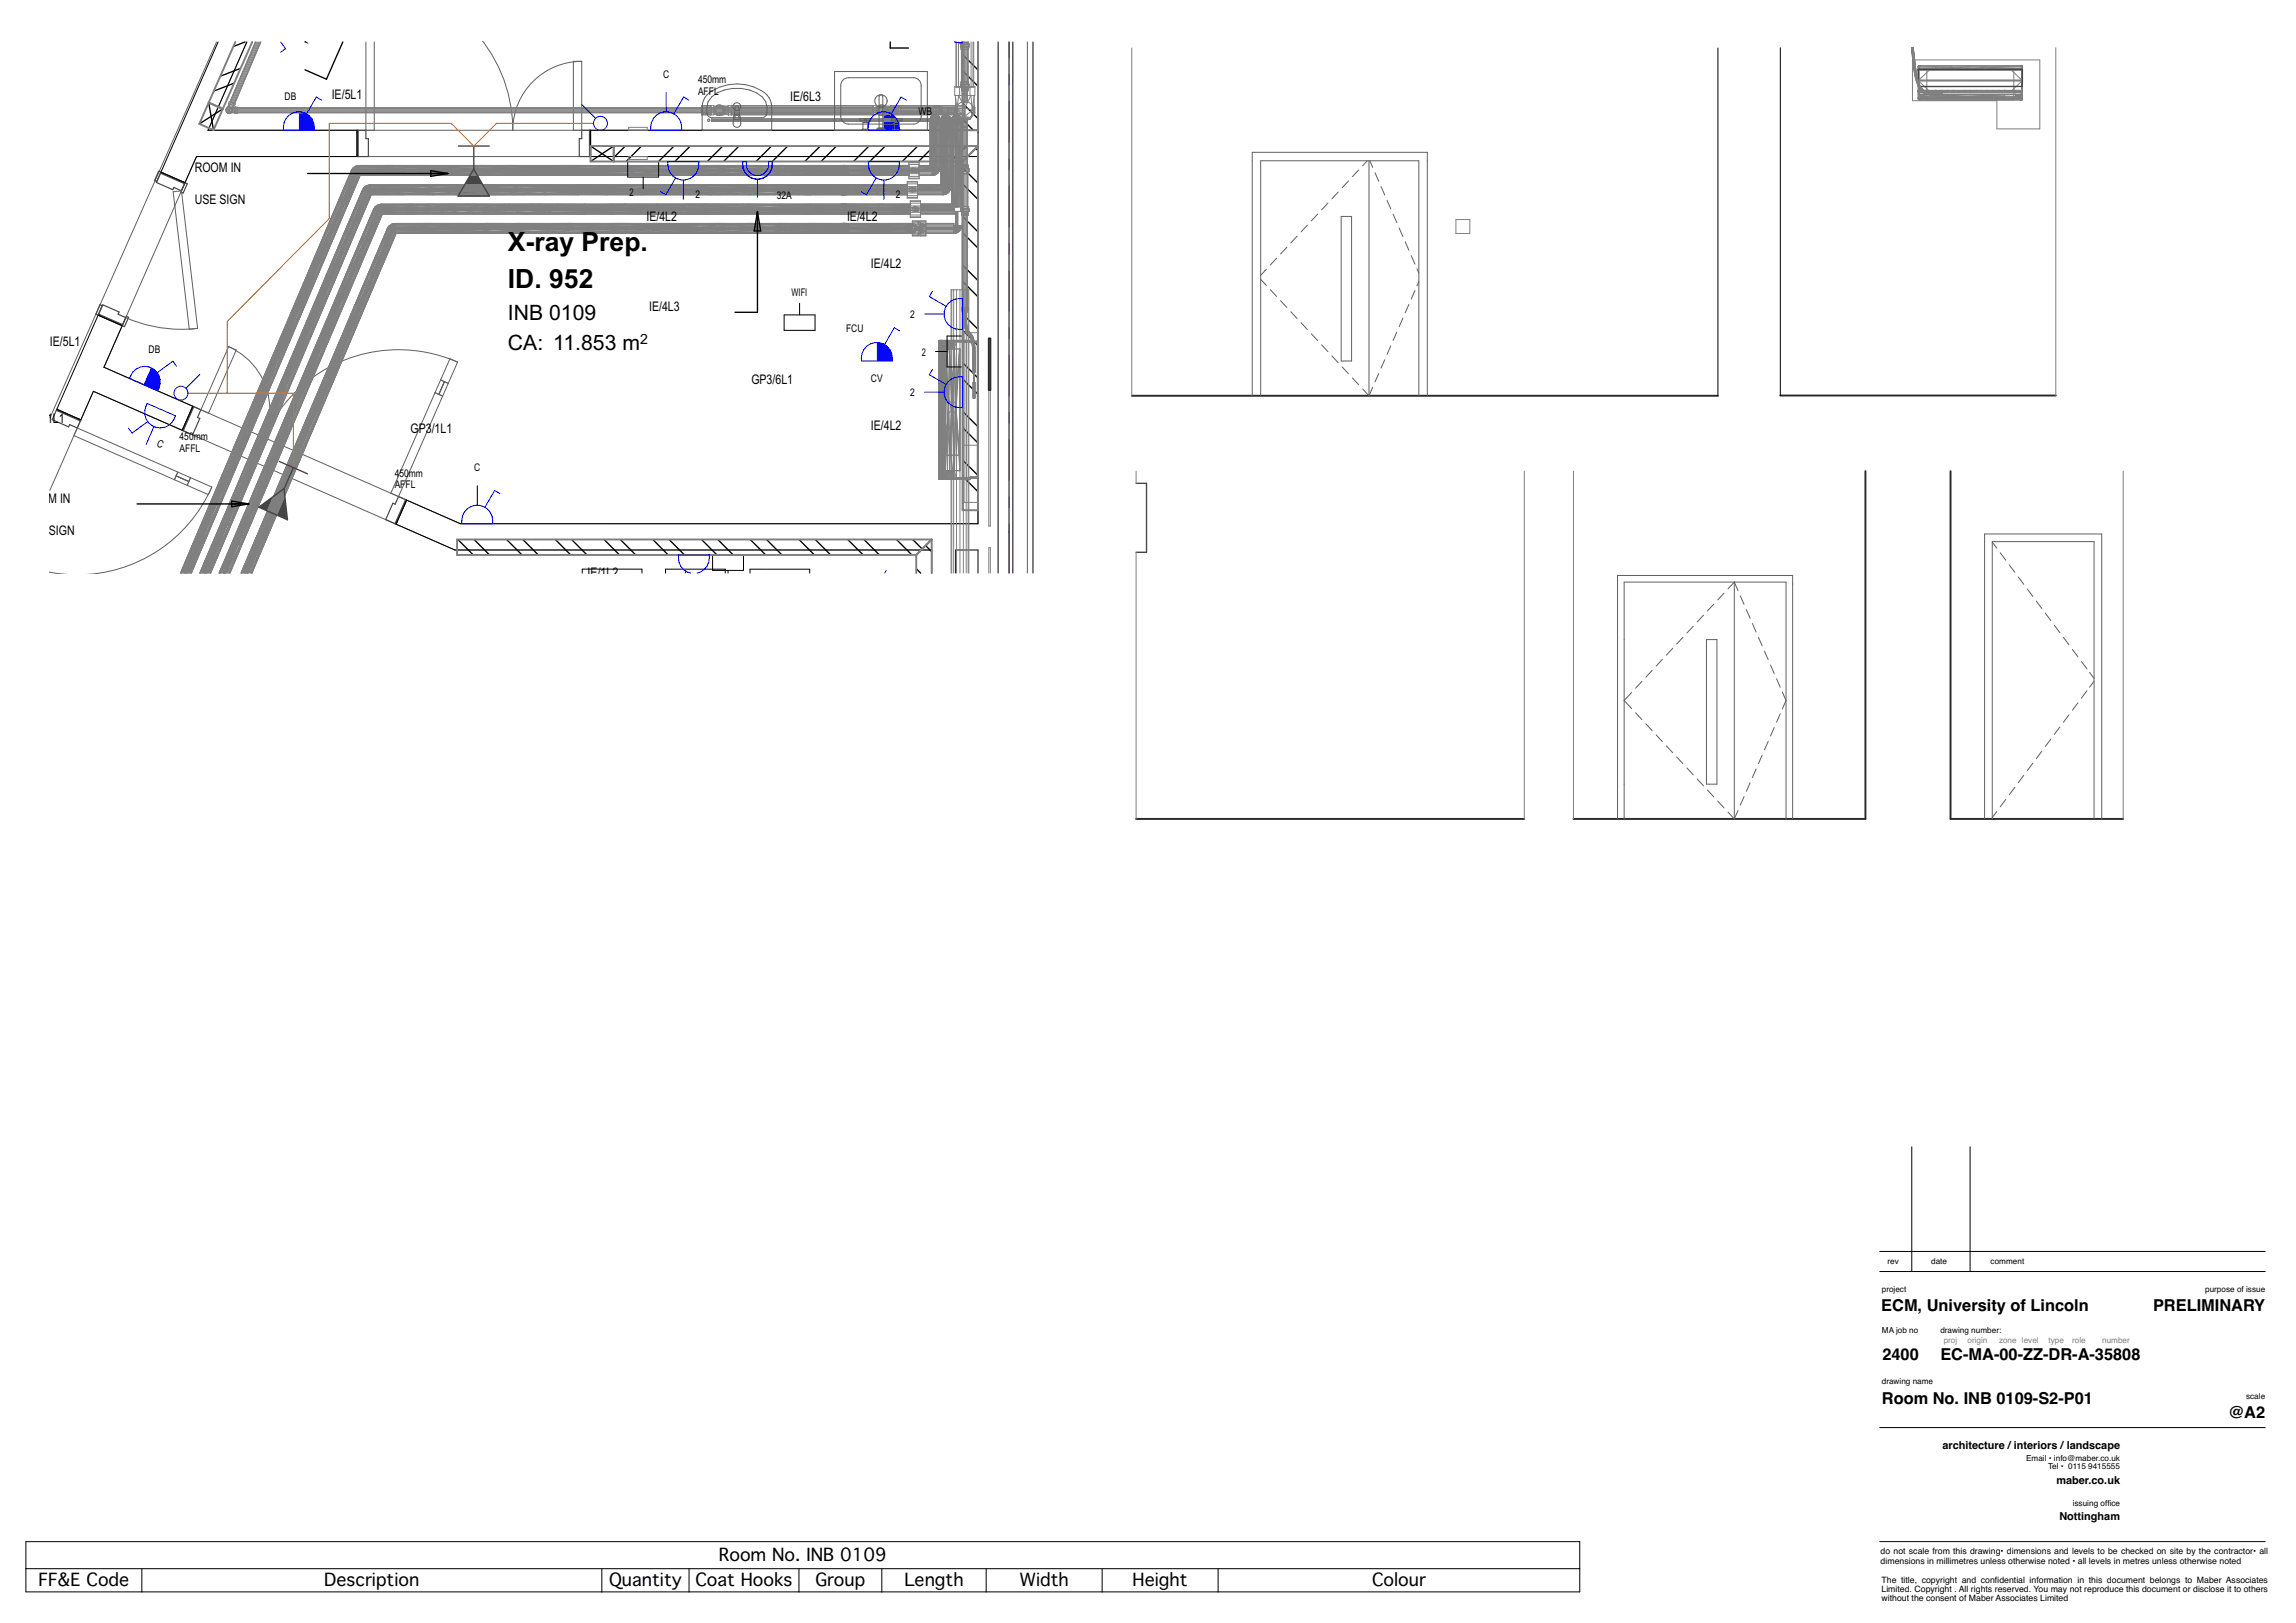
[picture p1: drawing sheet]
<svg xmlns="http://www.w3.org/2000/svg" width="594mm" height="420mm" viewBox="0 0 594 420" stroke-linecap="round" stroke-linejoin="round" font-family="sans-serif">
<defs><g id="words">
<g font-size="6.9">
<text x="131.4" y="65.1">X-ray Prep.</text>
<text x="131.4" y="74.5">ID. 952</text>
</g>
<g font-size="5.5">
<text x="131.4" y="82.7">INB 0109</text>
<text x="131.4" y="90.6">CA: 11.853 m</text>
</g>
<g font-size="4.5">
<text x="185.9" y="404">Room No. INB 0109</text>
<text x="9.9" y="410.5">FF&amp;E Code</text>
<text x="83.9" y="410.5">Description</text>
<text x="157.6" y="410.5">Quantity</text>
<text x="179.9" y="410.5">Coat Hooks</text>
<text x="210.9" y="410.5">Group</text>
<text x="234" y="410.5">Length</text>
<text x="263.8" y="410.5">Width</text>
<text x="293" y="410.5">Height</text>
<text x="355" y="410.5">Colour</text>
</g>
<g font-size="4.2">
<text x="486.7" y="339.2">ECM, University of Lincoln</text>
<text x="557" y="339.2">PRELIMINARY</text>
<text x="487" y="352">2400</text>
<text x="502" y="352">EC-MA-00-ZZ-DR-A-35808</text>
<text x="486.9" y="363.3">Room No. INB 0109-S2-P01</text>
<text x="576.5" y="367">@A2</text>
</g>
<text font-size="3.7" x="165.6" y="88.9">2</text>
<g font-size="3.4">
<text x="85.8" y="25.5">IE/5L1</text>
<text x="204.5" y="26.2">IE/6L3</text>
<text x="50.4" y="44.6">ROOM IN</text>
<text x="50.4" y="52.9">USE SIGN</text>
<text x="167.2" y="57.2">IE/4L2</text>
<text x="219.1" y="57.2">IE/4L2</text>
<text x="225.3" y="69.4">IE/4L2</text>
<text x="167.9" y="80.5">IE/4L3</text>
<text x="12.9" y="89.4">IE/5L1</text>
<text x="194.4" y="99.4">GP3/6L1</text>
<text x="5.9" y="109.6">GP3/1L1</text>
<text x="106.2" y="111.9">GP3/1L1</text>
<text x="225.3" y="111.2">IE/4L2</text>
<text x="6.2" y="130.1">ROOM IN</text>
<text x="6.2" y="138.4">USE SIGN</text>
<text x="152" y="149.3">IE/1L2</text>
</g>
<g font-size="2.8">
<text x="502.5" y="374.9">architecture /interiors /landscape</text>
<text x="532" y="384.1">maber.co.uk</text>
<text x="532.8" y="393.4">Nottingham</text>
</g>
<g font-size="2.7">
<text x="78.7" y="10.9" transform="rotate(24 78.7 10.9)">2</text>
<text x="171.6" y="20.2">C</text>
<text x="180.6" y="21.5">450mm</text>
<text x="73.6" y="26">DB</text>
<text x="180.6" y="24.6">AFFL</text>
<text x="237.6" y="29.7">WB</text>
<text x="162.9" y="50.7">2</text>
<text x="179.9" y="51.1">2</text>
<text x="201" y="51.5">32A</text>
<text x="231.8" y="51.1">2</text>
<text x="204.8" y="76.5">WIFI</text>
<text x="235.5" y="82.3">2</text>
<text x="218.9" y="86">FCU</text>
<text x="38.5" y="91.2">DB</text>
<text x="238.5" y="92">2</text>
<text x="225.3" y="98.7">CV</text>
<text x="235.5" y="102.5">2</text>
<text x="46.5" y="114">450mm</text>
<text x="40.4" y="115.5" transform="rotate(24 40.4 115.5)">C</text>
<text x="46.5" y="117.1">AFFL</text>
<text x="102.1" y="123.3">450mm</text>
<text x="122.7" y="122">C</text>
<text x="102.1" y="126.4">AFFL</text>
</g>
<g font-size="2.3">
<text x="486.5" y="402.3">do not scale from this drawing• dimensions and levels to be checked on site by the contractor• all</text>
<text x="486.5" y="404.7">dimensions in millimetres unless otherwise noted • all levels in metres unless otherwise noted</text>
<text x="486.8" y="409.7">The title, copyright and confdential information in this document belongs to Maber Associates</text>
<text x="486.8" y="412">Limited. Copyright . All rights reserved. You may not reproduce this document or disclose it to others</text>
<text x="516.1" y="409.7">i</text>
<text x="486.8" y="414.2">without the consent of Maber Associates Limited</text>
</g>
<g font-size="2.1">
<text x="488.3" y="327.1">rev</text>
<text x="499.6" y="327.1">date</text>
<text x="515" y="327.1">comment</text>
<text x="486.8" y="334.3">project</text>
<text x="570.5" y="334.3">purpose of issue</text>
<text x="486.9" y="345">MA job no</text>
<text x="502" y="345">drawing number:</text>
<text x="486.8" y="358.2">drawing name</text>
<text x="581.1" y="362">scale</text>
<text x="524.2" y="378.1">Email • info@maber.co.uk</text>
<text x="529.9" y="380.2">Tel • 0115</text>
<text x="540.2" y="380.2">9415555</text>
<text x="536.2" y="389.8">issuing offce</text>
<text x="545.2" y="389.8">i</text>
</g>
<g font-size="2.1" fill="#7f7f7f">
<text x="502.9" y="347.6">proj</text>
<text x="509" y="347.6">origin</text>
<text x="517.2" y="347.6">zone level</text>
<text x="530" y="347.6">type</text>
<text x="536.1" y="347.6">role</text>
<text x="543.9" y="347.6">number</text>
</g>
</g></defs>
<path d="M486.3 329h99.7M486.3 323.9h99.7M486.3 369.4h99.7M486.3 398.9h99.7" fill="none" stroke="#000" stroke-width=".26"/>
<path d="M560.4 372.2h24.3v23.8h-24.3z" fill-rule="evenodd" fill="#fff"/>
<path d="M494.6 296.8v32.2M509.7 296.8v32.2" fill="none" stroke="#000" stroke-width=".26"/>
<!-- layer: A-35-FFE-Zones -->
<path d="M56 10.9l-43.1 97.3M63.9 10.9l-10.1 22.8h199.2v-22.8M265.8 10.9v137.4M50.8 40.5h202.2v95h-133.9l-92.2-40.5zM12.9 126.9l11.3-25.6 93.5 41h123.3v6" fill="none" stroke="#606060" stroke-width=".26"/>
<path d="M228.6 28.9a4.1 4.1 0 0 1 4 4.8h-4z" fill-rule="evenodd" fill="#00f"/>
<!-- layer: X_00_SmallPower$0$2059 E Ground Small power$0$E6100_TRNK -->
<g fill="none" stroke="#000" stroke-width=".35">
<path d="M161.8 37.8l-3 3M166 37.8l-4 4M174.4 37.8l-4 4M178.6 37.8l-4 4M187 37.8l-4 4M191.2 37.8l-4 4M199.6 37.8l-4 4M203.8 37.8l-4 4M212.2 37.8l-4 4M216.4 37.8l-4 4M224.8 37.8l-4 4M229 37.8l-4 4"/>
<path d="M237.4 37.8l-4 4M241.6 37.8l-4 4M250 37.8l-4 4"/>
</g>
<path d="M39.1 95.1a4.1 4.1 0 0 1 1.7 6l-3.7-1.6z" fill-rule="evenodd" fill="#00f"/>
<!-- layer: X_00_SmallPower$0$2059 E Ground Small power$0$E6100_TRNK -->
<g fill="none" stroke="#000" stroke-width=".35">
<path d="M62.3 17.7l-5.3 2M63.4 10.9l-3 1.1M249 14.1l4 4M249 18.3l4 4M60.6 21.5l-5.3 2.1M249 26.7l4 4M249 30.9l2.8 2.8M252.4 38.4l.6 .6M249 47.6l4 4M249 43.4l4 4M249 56l4 4M249 60.2l4 4"/>
<path d="M249 72.8l4 4M249 68.6l4 4M249 85.4l4 4M249 98l4 4M249 81.2l4 4M249 93.8l4 4M249 110.6l4 4M249 106.4l4 4M249 119.1l4 4M118.4 139.6l4 4M122.6 139.6l4 4M131.1 139.6l4 4"/>
<path d="M135.3 139.6l4 4M143.7 139.6l4 4M147.9 139.6l4 4M156.3 139.6l4 4M160.5 139.6l4 4M168.9 139.6l4 4M173.1 139.6l4 4M181.5 139.6l4 4M185.7 139.6l4 4M194.1 139.6l4 4M198.3 139.6l4 4M206.7 139.6l4 4"/>
<path d="M210.9 139.6l4 4M219.3 139.6l4 4M223.5 139.6l4 4M231.9 139.6l4 4M236.1 139.6l2.5 2.5M249 123.3l4 4M249 131.7l.4 .3M237 147.2l1.2 1.1M239.5 141.2l1.5 1.6"/>
</g>
<path d="M77.3 28.9a4.1 4.1 0 0 1 4 4.8h-4z" fill-rule="evenodd" fill="#00f"/>
<g fill="#444">
<path d="M67 131.3l6.5-4.8 .9 8z"/>
<path d="M122.6 43.8l4 7h-8.1z"/>
</g>
<path d="M226.8 88.6a4.1 4.1 0 0 1 4 4.8h-4z" fill-rule="evenodd" fill="#00f"/>
<!-- layer: A-25-M_Wall_Int -->
<path d="M56.4 10.9l-14.8 33.7 6.3 2.7 2.9-6.8h41.6v-6.8h-38.6l10.1-22.8M253 10.9v124.6h-133.9l-13.9-6.1-2.7 6.2 15.2 6.7h123.3v6M258.2 10.9v137.4M262 10.9v137.4M267.2 10.9v137.4M253 33.7h-100.2v6.8h100.2M25.4 81.5l6.2 2.8-4.7 10.7 23 10.1-2.7 6.3-23-10.1-3.3 7.4-6.2-2.8zM247.2 148.3v-6h5.8v6" fill="none" stroke="#000" stroke-width=".26"/>
<path d="M92.4 33.7v6.8M152.8 33.7v6.8M41.6 44.6l6.3 2.7M25.4 81.5l6.2 2.8M14.7 105.9l6.2 2.8M49.9 105.1l-2.7 6.3M105.2 129.4l-2.7 6.2" fill="none" stroke="#000" stroke-width=".26"/>
<!-- layer: A-25-M_Wall_Int -->
<g fill="none" stroke="#444" stroke-width=".3">
<path d="M92.4 33.7h2.3v2.2h.6v4.6h-2.9zM92.7 33.7v6.8M150.5 33.7h2.3v6.8h-2.9v-4.6h.6zM152.5 33.7v6.8M41.5 44.8l6.2 2.7M41.6 44.6l-.6-.3-1 2.4 .6 .3M41.6 44.6l-1.1 2.6 4.2 1.9 .3-.6 1.9 .9M41.6 44.6l6.8 2.9-1 2.5-.6-.3 1.1-2.4M26.5 79.1l-.6-.2-1.1 2.4 7.4 3.2 1.1-2.4-.6-.2-1.1 2.4M25.4 81.5l1.2-2.6 4.2 1.8-.2 .6 1.9 .9M25.5 81.3l6.2 2.7M14.6 106.2l6.2 2.7"/>
<path d="M14.7 105.9l6.2 2.8-.9 2.1-2-.9-.2 .6-4.3-1.9zM49.9 105.1l2.1 .9-.9 2 .6 .3-1.9 4.2-2.6-1.1zM50.1 105.2l-2.7 6.3M103.1 128.5l2.1 .9-2.7 6.2-2.7-1.1 1.8-4.3 .6 .3zM104.9 129.3l-2.7 6.2"/>
</g>
<g fill="none" stroke="#606060" stroke-width=".26">
<path d="M94.7 10.9v22.8h2.1v-22.8M125 10.8a37.7 37.7 0 0 1 7.7 22.9 17.8 17.8 0 0 1 17.8-17.8M148.3 15.9h2.2v17.8h-2.2zM44.8 49.6l2.1-.2 4.2 35.6-2.1 .2zM32.5 82.2a35.8 35.8 0 0 0 18.6 2.8M59.1 89.7a17.8 17.8 0 0 1 9.2 23.5 38 38 0 0 1 50.1-19.5M59.1 89.7l2 .9-7.1 16.3-2-.9zM116 99.2l-2-.9 1 .5-1.5 3.3M118.4 93.7l-15.3 34.8-2-.9 11.4-26M118.4 93.7l-2-.9-3.9 8.8M112.5 101.6l2 .9M45.6 123.2l3.3 1.4"/>
<path d="M46 122.2l-.9 1.9M48.4 125.6l-29.3-12.9 .9-1.9 34.8 15.2M48.4 125.6l5.5 2.4 .9-2M49.3 123.6l-.9 2M54.8 126a37.9 37.9 0 0 1-29.4 22.3M12.8 148.1l1.7 .2"/>
</g>
<!-- layer: A-15-M_Bracing -->
<g fill="#fff">
<path d="M255.8 141.7h.4v6.6h-.4z" fill-rule="evenodd"/>
<path d="M255.8 100.9h.4v35.2h-.4z" fill-rule="evenodd"/>
</g>
<path d="M255.8 100.9v35.2h.4v-35.2M255.8 148.3v-6.6h.4v6.6" fill="none" stroke="#808080" stroke-width=".26"/>
<path d="M255.8 87.6h.4v13.3h-.4z" fill="none" stroke="#2a2a2a" stroke-width=".5"/>
<!-- layer: Y-15-M-567-M_MECH_EQP.Revit MEP -->
<g fill="none" stroke="#808080" stroke-width=".26">
<path d="M162.6 33h4.8v.7h-4.8zM162.6 40.5h4.8v.8h-4.8zM242.9 88.3v35.5M242.9 92.2v2.1M242.9 90.6v.8M242.9 88.3h1.1M242.9 88.3v8M242.9 91.4v2.9M242.9 91.4v.4M242.9 99.1v1.1M242.9 99.1v3M242.9 94.3v.5"/>
<path d="M242.9 94.3v2M242.9 96.3v2.8M242.9 96.3v1.9M242.9 88.3v3.5M242.9 88.3v3.1M242.9 88.2h.1M242.9 88.2v.1M242.9 91.8l.1 1.2M242.9 91.8v3M242.9 98.2v2M242.9 98.2v.9M242.9 98.2l.1 1.1"/>
<path d="M242.9 94.8v1.5M242.9 94.8v3.4M242.9 94.8l.1 2.2M242.9 88.3l.2 4.7M242.9 88.2l.1 .1M243 93l-.1 1.8M243 93v1.8M243 93h.1M243 88.2l-.1 .1M243 88.3v2.8M243 88.1l-.1 .1M243 88.1v.1"/>
<path d="M243 88.2h-.1M243 88.2h.1M243 91.1v1.9M243 94.8v2.2M243 91.1l-.1 .7M243 94.8h.1M243 94.8h-.1M243 91.1l.2 .7M243 99.3v2.8M243 99.3l.2 .9M243 99.3l-.1 .9M243 88.2v.1"/>
<path d="M243 88.2h.2M243 88.3v35.5M243 97v2.3M243 97l.1 1.2M243 97l-.1 1.2M243.1 93v1.8M243.1 93l-.1 1.8M243.1 88.1h7.9M243.1 88.1l-.1 .1M243.1 88.1l-.2 .1M243.1 88.1h-.1M243.1 88.1v.1"/>
<path d="M243.1 88.3l-.1 2.8M243.1 88.3l.1 3.5M243.1 94.8l.1 1.5M243.1 94.8l-.1 2.2M243.1 88.2v.1M243.1 88.2l-.1 .1M243.1 88.2l.1 .1M243.1 98.2l.1 2M243.1 98.2l.2 .9M243.1 98.2l-.1 1.1M243.1 88.2h.1M243.1 88.2h.2"/>
<path d="M243.1 88.2h-.1M243.2 91.8v2.5M243.2 91.8l-.1 1.2M243.2 88.2l-.2 .1M243.2 88.1l-.2 .1M243.2 88.3l-.1 6.5M243.2 88.3l.1 3.1M243.2 96.3l.2 1.9M243.2 96.3l-.1 1.9M243.2 96.3l.1 2.8M243.2 96.3l-.2 .7M243.2 88.1l-.1 .1"/>
<path d="M243.2 88.1v.1M243.2 94.3v2M243.2 94.3l.2 1.9M243.2 94.3l-.1 .5M243.3 88.2h-.2M243.3 88.2v.1M243.3 88.2l-.1 .1M243.3 99.1l-.1 1.1M243.3 99.1l.1 1M243.3 99.1l-.1 3M243.3 88.1h.1M243.3 91.4l-.1 2.9"/>
<path d="M243.3 91.4l-.1 .4M243.3 91.4l.1 .8M243.3 88.1l-.2 .1M243.3 88.1v.1M243.3 88.2h.2M243.3 88.2h-.1M243.3 88.2l.1 .1M243.3 88.2l.1-.1-.2 .1M243.3 88.2l-.1 .1v-.1M243.3 88.3v3.1M243.3 88.3l.1 2.3M243.4 98.2l-.1 .9"/>
<path d="M243.4 92.2l-.2 2.1M243.4 96.2l-.2 .1M243.4 88.1v35.9M243.4 90.6l-.1 .8M243.4 88.1l-.1 .1M243.4 88.1v2.5M243.4 88.1h.1M243.4 88.1h-.1M243.4 94.2l.1 .8M243.4 90.6l.1 2.7M243.4 98.2l.1 1.8M243.4 96.2v1"/>
<path d="M243.4 88.3v2M243.4 92v2.2M243.4 97.2l.1 2.8M243.4 97.2v1M243.4 97.2l.1 1M243.4 90.3l.1 1.5M243.4 90.3v1.7M243.4 90.3v.3M243.5 93.3v1.7M243.5 93.3v.8M243.5 93.3l-.1 .9M243.5 88.2l-.1 .1"/>
<path d="M243.5 88.3v1.7M243.5 88.2h.1M243.5 95l-.1 2.2M243.5 95v1.3M243.5 95l-.1 1.2M243.5 88.2v.1M243.5 91.8v1.5M243.5 91.8v2.3M243.5 91.8l.1 1.1M243.5 91.8l-.1 .2M243.5 98.2v2M243.5 98.2v1.8"/>
<path d="M243.5 98.2l.1 .2M243.5 90l.1 1.1M243.5 90l-.1 .3M243.5 88.2v3.6M243.5 88.2l.1 .1M243.5 94.1v2.2M243.5 94.1l.1 .7M243.5 94.1v.9M243.5 96.3v1.9M243.5 96.3l.1 2.1M243.5 96.3l.1 .3M243.5 96.3l-.1 .9"/>
<path d="M243.5 88.1l.1 .1M243.5 88.1v.1M243.6 88.1v35.9M243.6 88.2h.1M243.6 88.2h-.1M243.6 88.1l.4 4.1v-4.1M243.6 88.1l-.2 4.1M243.6 88.3v2.8M243.6 88.3l-.1 1.7M243.6 92.9v1.9M243.6 92.9l.1 .4M243.6 92.9l-.1 1.2"/>
<path d="M243.6 88.1l-.1 .1M243.6 88.1l-.3 .1M243.6 94.8l-.1 1.5M243.6 91.1v1.8M243.6 98.4l.1 1.8M243.6 91.1l.1 2.2M243.6 94.8v1.8M243.6 98.4l-.1 1.8M243.6 91.1l-.1 .7M243.6 91.1l.2 .7M243.6 94.8l.1 .7M243.6 96.6v1.8"/>
<path d="M243.6 96.6l.2 1.6M243.6 88.2v.1M243.6 88.5l1.3 11.3M243.6 88.5h7.2M243.6 88.4l1.5 .1M243.6 88.3l1.5 .2M243.6 88.2h1.6M243.6 88.1v.2M243.6 88.1h.1M243.6 88.1v.4M243.6 88.3l.2 1.7M243.7 88.1l-.1 .1"/>
<path d="M243.7 88.1h-.2M243.7 88.1l.1 35.9M243.7 88.1l.1 .1M243.7 93.3l-.1 1.5M243.7 93.3l.1 1.7M243.7 93.3v2.2M243.7 95.5l-.1 1.1M243.7 95.5l.1 2.7M243.7 88.2l.1 3.6M243.7 88.2l.1 .1M243.7 88.2l-.1 .1M243.7 88.1h.1"/>
<path d="M243.8 90l-.2 1.1M243.8 90l.1 .3M243.8 98.2l-.1 2M243.8 98.2v1.8M243.8 98.2l-.2 .2M243.8 91.8l-.1 1.5M243.8 91.8v1.5M243.8 91.8l.1 .2M243.8 88.2h-.1M243.8 88.2h-.2M243.8 88.2h.1M243.8 95l.1 2.2"/>
<path d="M243.8 95v3.2M243.8 95l.2 1.2-.1 1M243.8 95l-.1 .5M243.8 88.1v35.9M243.8 93.3v1.7M243.8 88.3l.1 2M243.8 93.3l.2 .9M243.8 88.3v1.7M243.8 93.3h-.1M243.8 88.1v.1M243.8 88.1h-.1M243.9 90.3l-.1 1.5"/>
<path d="M243.9 90.3v1.7M243.9 90.3l.1 .3M243.9 88.2l-.1 .1M243.9 88.2h-.2M243.9 88.2h.1M243.9 88.2v.1M243.9 97.2l-.1 2.8M243.9 97.2l.1 1-.2 1.8M243.9 97.2l-.1 1M243.9 92l.1 2.2M243.9 92l-.1 1.3M243.9 88.1l.1 .1"/>
<path d="M243.9 88.1l-.1 .1M243.9 88.1v.1M243.9 88.3v2M243.9 88.3l.1 2.3M244 88.1v35.9M244 88.1v.2M244 88.1v.1M244 88.1h-.1M244 88.2h.1M244 88.2h-.1M244 88.2v.1M244 88.2l-.1 .1"/>
<path d="M244 94.2l-.2 .8M244 90.6l-.1 1.4M244 88.3v35.5M244.2 88.1v35.9M244.3 88.1v35.9M244.3 88.1h.1M244.3 88.1l.1 .4M244.3 88.1v.1M244.3 88.2l.1 .3M244.3 88.2l.1 .1M244.3 88.2h.7M244.4 88.3v.2"/>
<path d="M244.4 88.5l.1 1.8M244.4 88.5v35.1M244.5 90.3v31.5M244.5 90.3h3.8M244.6 90.3l.8 16.8-.8 14.7zM244.6 90.3v31.5M244.6 90.3l.8 13.8M244.6 90.3h3.7M244.8 88.1l.2 .1M244.8 88.1l-.5 .1M244.8 88.1h-.5M244.9 99.8l.2 11.4"/>
<path d="M244.9 99.8l-1.3 6.3 1.5 5.1M244.9 99.8l1.9 9.8-1.7 1.6M245 88.2l-.6 .1M245 88.2l.3 .3M245 88.2l-.6 .3M245.1 88.5l-.2 11.3M245.1 88.5l1.7 10.5-1.9 .8M245.2 88.2h1.6M245.2 88.2l1.6 .1M245.2 88.2h-1.6M245.2 88.2l1.6 .2M245.2 88.1l-.1 .4"/>
<path d="M245.2 88.1h2.3M245.2 88.1h-1.6M245.2 88.1h1.6M245.3 88.5v1.8l.2-1.8 .1 1.8 .2-1.8v1.8l.2-1.8 .1 1.8 .2-1.8M245.3 88.5l-.2 1.8v-1.8l-.2 1.8-.1-1.8-.1 1.8-.1-1.8-.1 1.8M245.6 90.3l1.3 27.5 .3-13.7M245.6 90.3l-.2 13.8M245.7 90.3l.6 15.8M245.8 88.2l-.5 .3M245.8 88.2h1.6M245.8 88.2l.5 .3M245.8 88.2l-.7-.1-.1 .1"/>
<path d="M246.2 88.1l3.8 .1M246.2 88.1h1.2M246.2 88.1l-.4 .1M246.3 88.5v1.8l.3-1.8v1.8l.2-1.8 .1 1.8 .5-1.8M246.8 88.4v35.2M246.8 88.4l3.2 .1M246.8 88.4l-1.7 .1M246.8 88.4h.1M246.8 88.3v.1M246.8 88.2v.1M246.8 88.2h.1M246.8 88.2h3.2"/>
<path d="M246.8 88.1v.1M246.8 88.1l-1.6 .1M246.8 88.1h.1M246.8 88.1l-3.2 .2M246.8 88.1l3.2 .1M246.9 90.3l-1.3 27.5-.2-13.7M247.4 88.5v1.8M247.4 88.4l2.6 .1M247.4 88.4l-1.1 .1M247.4 88.4v.1M247.4 88.4h.1M247.4 88.3v.1"/>
<path d="M247.4 88.3l-1.1 .2M247.4 88.2v.1M247.4 88.2l-1.1 .3M247.4 88.2h.1M247.4 88.2h-2.4M247.4 88.1v.1M247.4 88.1l-1.6 .1M247.4 88.1l2.6 .1M247.4 88.1h.1M247.5 88.1h.1M248.2 90.3l-1 13.8M248.3 90.3l-.1 31.5"/>
<path d="M248.3 90.3v31.5M248.3 90.3l-1 16.8M249.4 86.1h3.6v43.9h-3.6zM250 88.5v35.5M250 88.1v.1M250 88.2v.3M250 88.2l-2.6 .2M250 88.2h.9M250 88.2l.9 .1M250 88.2h-3.2M250 88.2l-2.6 .1M250 88.1h.9"/>
<path d="M250 88.1h-2.6M250 88.2l-3.2 .1M250 88.2l.8 .2M250 88.1h1M250 88.1h-3.2M250 88.2l-3.2 .2M250.8 88.5l.2 .1M250.8 88.4v.1M250.8 88.4l-.8 .1M250.9 88.3l-.1 .2M250.9 88.3l-.9 .2M250.9 88.3l-.1 .1"/>
<path d="M250.9 88.2v.1M250.9 88.2l.1 .1M250.9 88.2h.1M250.9 88.1l.1 .2M250.9 88.1h.1M250.9 88.1l-.9 .1M251 88.1h-.1M251 88.1v.2M251 88.1v.1M251 88.1l.1 .1M251 88.1h.1M251 88.3l-.2 .1"/>
<path d="M251 88.3l.1 .1M251 88.3l-.1 .3 .2-.2M251 88.3l-.2 .2M251 88.3h-.1M251 88.2h.1M251 88.6l.3 .1M251 88.2l.2 .1M251.1 88.2h.1M251.1 88.2l.1 .1M251.1 88.2v.2M251.1 88.2l-.1 .1M251.1 88.4h.2"/>
<path d="M251.1 88.4l-.1 .2M251.2 88.3h.1M251.2 88.7h.1M251.3 88.3l-.2 .1M251.3 88.3h.1M251.3 88.7h1.5M251.3 88.6v.1M251.3 88.6l1.5 .1M251.3 88.6l-.1 .1M251.3 88.6h.1M251.3 88.5v.1M251.3 88.5l-.1 .2"/>
<path d="M251.3 88.4v.1M251.3 88.4h.1M251.3 88.4l-.1 .3 .1-.2M251.3 88.4l-.3 .2M251.3 88.4h1.5M251.3 88.4h-.2M251.3 88.3v.1M251.3 88.3l1.5 .1M251.3 88.3h1.5M251.7 92.3h.6v4h-.6zM251.7 92.3v4M251.7 99h.5v4h-.5z"/>
<path d="M251.8 92.3v4M251.8 99h.1M251.8 99v4M251.8 92.3l.1 10.7M251.9 97.8l.1-1.7v2.5M251.9 97.8l.1 .8M251.9 97.8v2.3M251.9 92.3v4M251.9 99v4M251.9 96.1v1.7M252 98.6l.1 1.5h-.2M252 98.6l.1 1.5"/>
<path d="M252 98.6l-.1 1.5M252 98.6v1.5M252 92.3v10.7M252.1 99v4M252.1 92.3v4M252.1 96.1v1.7M252.1 97.8l-.1-1.7v2.5M252.1 97.8l-.1 .8M252.1 96.1v6.9M252.1 96.1h-.2v1.7M252.2 92.3v4M252.2 99v4"/>
<path d="M252.8 88.3v35.5h-1.5M252.8 91h.2M252.8 88.4h-1.5M252.8 88.4l-1.5 .2M252.8 88.3h-1.5M242.9 113v2.8M242.9 113v.9M242.9 105.1v2.3M242.9 105.1v1M242.9 105.1v4.9M242.9 117.8v2.9M242.9 107.4v.9"/>
<path d="M242.9 107.4v2.6M242.9 115.8v1.5M242.9 115.8v8M242.9 115.8v2M242.9 110v3M242.9 110v1.9M242.9 102.1v3M242.9 102.1v1.9M242.9 102.1h.3M242.9 111.9v1.1M242.9 111.9v2M242.9 111.9l.1 .9"/>
<path d="M242.9 100.2l.1 1.9M242.9 100.2v1.9M242.9 113.9v1.9M242.9 113.9l.2 3.4M242.9 104v1.1M242.9 104v4.3M242.9 104l.1 .6M242.9 106.1v1.3M242.9 106.1l.1 .9M242.9 117.3l.1 1.8M242.9 117.3v.5M242.9 117.3h.1"/>
<path d="M242.9 108.3l.1 1.7M242.9 108.3v1.7M243 119.1v1.9M243 119.1l-.1 1.2M243 119.1h.1M243 115.1v2.2M243 115.1l-.1 .7M243 115.1l-.1 2.2M243 104.6v2.4M243 104.6l.1 1.5M243 104.6l-.1 1.5M243 112.8v2.3"/>
<path d="M243 112.8l-.1 1.1M243 112.8l.1 1.1M243 117.3l.1 1.8M243 117.3v1.8M243 102.1l-.1 1.9M243 110l.2 1.9M243 102.1l.1 1.5M243 110l-.1 1.9M243 107v5.8M243 102.1v2.5M243 107l.1 1.3M243 107l-.1 1.3"/>
<path d="M243.1 119.1l-.2 4.7M243.1 119.1l.1 1.2M243.1 103.6v2.5M243.1 103.6l.2 1.7M243.1 103.6l-.1 1M243.1 108.3l-.1 1.7M243.1 108.3l.1 1.7M243.1 117.3v1.8M243.1 117.3l.1 3M243.1 117.3l.1 .5M243.1 117.3h-.1M243.1 106.1v2.2"/>
<path d="M243.1 106.1l-.1 .9M243.1 106.1l.1 1.4M243.1 113.9l.1 1.9M243.1 113.9l-.1 1.2M243.1 113.9v3.4M243.2 100.2l-.2 1.9M243.2 111.9l.1 1.1M243.2 100.2v1.9M243.2 111.9l-.1 2M243.2 111.9l-.2 .9M243.2 102.1l.1 3.2M243.2 110v1.9"/>
<path d="M243.2 110l.2 2M243.2 102.1l-.1 1.5M243.2 102.1l.2 2M243.2 110l.1 3M243.2 115.8l-.1 1.5M243.2 115.8v2M243.2 115.8l.2 .1M243.2 107.5v2.5M243.2 107.5l-.1 .8M243.2 107.5l.2 2.5h-.5M243.2 117.8l.1 2.9M243.2 117.8l.2 2.1"/>
<path d="M243.2 117.8v2.5M243.3 105.3l-.1 2.2M243.3 105.3l.1 .8M243.3 105.3l-.2 .8M243.3 113l.1 .9M243.3 113l-.2 .9M243.3 113l-.1 2.8M243.4 113.9l-.2 1.9M243.4 119.9l.2 4.1M243.4 119.9l-.1 .8M243.4 115.9l-.2 1.9M243.4 112l-.1 1"/>
<path d="M243.4 106.1l-.2 1.4M243.4 100.1l-.2 2M243.4 104.1l-.1 1.2M243.4 115.9l.1 1.2M243.4 117.9v2.2M243.4 106.1v.9M243.4 113.9v1M243.4 117.9l.1 .9M243.4 112l.1 .1M243.4 100.1l.1 2M243.4 104.1v.6M243.4 114.9l.1 2.2"/>
<path d="M243.4 114.9v1M243.4 114.9l.1 .9M243.4 107l.1 3M243.4 107l.1 1.1M243.4 104.7v2.3M243.4 104.7l.1 1.4M243.4 104.7v1.4M243.5 118.8v1.5M243.5 118.8l-.1 2.7M243.5 112.1l-.1 2.8M243.5 112.1v1.8M243.5 112.1l-.1 1.8"/>
<path d="M243.5 100v2.1M243.5 100v.2M243.5 100v2M243.5 100l-.1 .1M243.5 110v2.1M243.5 102.1l-.1 2.6M243.5 110l.1 3.7M243.5 102.1v1.8M243.5 102.1l-.1 2M243.5 110l-.1 2M243.5 117.1v1.7M243.5 117.1v.9"/>
<path d="M243.5 117.1l-.1 .8M243.5 113.9v1.9M243.5 113.9l-.1 1M243.5 108.1v1.6M243.5 108.1v1.9M243.5 106.1l-.1 .9M243.5 106.1v2M243.5 106.1l.1 1.4M243.5 103.9v2.2M243.5 103.9l.1 1.2M243.5 103.9l-.1 .8M243.5 102v1.9"/>
<path d="M243.5 109.7v2.2M243.5 118v2.3M243.5 109.7l.1 .3M243.5 118v.8M243.5 118l.1 1.2M243.5 109.7v.3M243.5 102l.1 .1M243.5 102v.1M243.5 115.8v2.2M243.5 115.8l.1 1.5M243.5 115.8v1.3M243.5 111.9v2"/>
<path d="M243.5 111.9h.2M243.5 111.9v.2M243.5 100.2l.1 1.9M243.5 100.2v1.8M243.5 100.2h.2M243.6 119.2v1.8M243.6 119.2l-.1 1.1M243.6 107.5v2.5M243.6 107.5l.1 1.1M243.6 107.5l-.1 2.2M243.6 107.5l-.1 .6M243.6 110l.1 1.9"/>
<path d="M243.6 113.7v1.8M243.6 113.7l-.1 2.1M243.6 110l.1 .2M243.6 117.3l.1 1.5M243.6 110l-.1 1.9M243.6 117.3l-.1 .7M243.6 113.7l.2 .2M243.6 113.7l-.1 .2M243.6 105.1v2.4M243.6 102.1l.1 1.7M243.6 105.1l-.1 1M243.6 105.1l.1 1"/>
<path d="M243.6 102.1l-.1 1.8M243.6 115.5l.1 1.2M243.6 115.5v3.7M243.6 115.5l-.1 .3M243.7 111.9l.1 2M243.7 111.9l-.1 1.8M243.7 111.9l.1 .2M243.7 100.2v1.8M243.7 118.8l-.1 2.2M243.7 118.8l.1 1.5M243.7 100.2l-.1 1.9M243.7 118.8h.1"/>
<path d="M243.7 118.8l-.1 .4M243.7 116.7v2.1M243.7 116.7l.1 .4M243.7 116.7l-.1 .6M243.7 110.2l.1 1.9M243.7 102v1.8M243.7 108.6v3.3M243.7 108.6l-.1 1.4M243.7 108.6l.1 1.4M243.7 102l.1 .1M243.7 102l-.1 .1M243.7 103.8v2.3"/>
<path d="M243.7 103.8l-.1 1.3M243.7 103.8l.2 .8M243.7 106.1v2.5M243.7 106.1l.2 .8M243.7 106.1l-.1 1.4M243.8 113.9v3.2M243.8 113.9l-.1 2.8M243.8 113.9l.1 1M243.8 113.9l-.2 1.6M243.8 117.1v1.7M243.8 117.1l-.1 1.7M243.8 117.1l.2 .8"/>
<path d="M243.8 110v2.1M243.8 102.1l.1 2.5M243.8 102.1l-.1 1.7M243.8 110l.2 2-.2 .1M243.8 102.1h.2l-.1 2.5M243.8 110l-.1 .2M243.8 118.8v1.5M243.8 112.1l.1 2.8M243.8 118.8l.1 1.3M243.8 112.1v1.8M243.8 112.1l.2 1.8-.1 1M243.8 100l.2 .1-.2 2"/>
<path d="M243.8 100l-.1 2M243.8 100l-.1 .2M243.9 104.6v2.3M243.9 104.6l.1 1.5-.1 .8M243.9 104.6l-.2 1.5M243.9 106.9l-.1 3.1M243.9 106.9l-.2 1.7M243.9 106.9l.1 1.1-.2 2M243.9 114.9l-.1 2.2M243.9 114.9l.1 1-.2 1.2M244 117.9l-.2 .9M244 117.9l-.1 2.2"/>
<path d="M244.6 117.8h3.7M245.1 111.2v12.4M245.1 111.2l-1.5 12.4M245.1 111.2l1.7 12.4M245.4 107.1l.3 14.7M245.4 104.1l-.8 13.7h3.6l-1-13.7M245.4 104.1h1.8M245.4 104.1l.3 13.7 1.2-27.5 .3 13.8M245.4 104.1l-.7-13.8v31.5M245.4 104.1l-.7 13.7M245.6 117.8v4M245.7 117.8v4"/>
<path d="M246.3 106.1l1 1M246.3 106.1l.6 15.7M246.3 106.1l-.9 1M246.9 117.8v4M247.2 104.1l-.3 13.7-1.2-27.5-.3 16.8M247.3 107.1l-.4-16.8-1.2 31.5M247.3 107.1l1 14.7M247.3 107.1l-.4 14.7M249.4 115.2h3.6M242.9 123.8h1.1M242.9 123.8l.1 .2M242.9 123.8v.2"/>
<path d="M242.9 123.8v.1M242.9 120.7v3.1M242.9 123.9v.1M242.9 123.9l.2 .1M242.9 123.9l.1 .1M242.9 120.3v3.5M242.9 120.3v.4M242.9 120.3l.1 .7M242.9 124h8.1M242.9 124h.2M242.9 124h.1M242.9 123.9h.1"/>
<path d="M243 124h.1M243 123.8l-.1 .1M243 123.8v.1M243 121v2.8M243 121l.1 2.8M243 123.9v.1M243 123.9l.1 .1M243 124h.2M243 123.8l.2 .2M243 123.8v.2M243 123.8l.1 .1M243.1 124h.1"/>
<path d="M243.1 123.8v.1M243.1 123.9h.2M243.1 123.9h-.1M243.1 123.9v.1M243.1 124h.2M243.2 120.3l.1 .4M243.2 120.3v3.5M243.2 120.3l-.1 3.5M243.2 120.3l-.2 .7M243.2 124h.1M243.2 124h.2M243.2 123.8l.1 .1"/>
<path d="M243.2 123.8l-.1 .1M243.2 123.8l.1 .2M243.2 123.8v.2M243.3 123.9l-.2 .1M243.3 123.9l.1 .1M243.3 123.9v.1M243.3 120.7l-.1 3.1M243.3 120.7l.1 .8M243.3 120.7v3.1M243.3 124h.1M243.3 124h.3M243.3 123.8l.1 .1"/>
<path d="M243.3 123.8v.1M243.4 123.8v.2M243.4 123.8v.1M243.4 123.9h-.1M243.4 124h.1M243.4 121.5l-.1 2.3M243.4 123.8l.1 .1M243.4 123.8l.1 .2M243.4 123.8l-.1 .2M243.4 121.5l.1 2.3M243.4 121.5v.4M243.4 120.1v1.8"/>
<path d="M243.4 120.1l.1 .2M243.4 121.9v1.9M243.4 121.9l.1 .2M243.5 123.8v.1M243.5 124h.1M243.5 124h-.2M243.5 123.9l.1 .1M243.5 123.9v.1M243.5 120.3l.1 .7M243.5 120.3v3.6M243.5 120.3l-.1 1.6M243.5 122.1l.1 1.7"/>
<path d="M243.5 122.1v1.7M243.5 123.9l.2 .1M243.5 123.9h.1M243.6 124h.1M243.6 124h-.1M243.6 124l.4-4.1v4.1M243.6 123.8l-.1 .1M243.6 121l.1 1.1M243.6 121l-.1 1.1M243.6 121v2.8M243.6 123.6h7.2M243.6 123.6v.4"/>
<path d="M243.6 123.8l3.2 .2M243.6 124h1.6M243.6 123.8l.1 .2M243.7 124h.1M243.7 124h.2M243.7 123.8l.2 .1M243.7 123.8v.2M243.7 122.1l.1 1.7M243.7 122.1l-.1 1.7M243.8 120.3l-.1 3.5M243.8 120.3l.1 1.6M243.8 120.3l-.2 .7"/>
<path d="M243.8 124h.1M243.8 123.8l.1 .1M243.9 121.9l-.2 .2M243.9 121.9l-.1 1.9M243.9 121.9v1.9M243.9 124h-.1M243.9 124h.1M243.9 123.9v.1M243.9 123.9l.1 .1M243.9 123.9l-.2 .1M243.9 120.1l.1 1.4M243.9 120.1v1.8"/>
<path d="M243.9 120.1l-.1 .2M243.9 123.8l.1 .1M243.9 123.8v.1M244 124h.1M244 124h-.1M244 123.9v.1M244 123.9h-.1M244 123.8v.1M244 123.8v.2M244 121.5l-.1 2.3M244 121.5l-.1 .4M244.3 124h.1"/>
<path d="M244.3 124h.5M244.3 124h.2M244.3 123.9l.5 .1M244.3 123.9v.1M244.4 123.9h.6M244.4 123.9h-.1M244.4 123.8l.6 .1M244.4 123.8v.1M244.4 123.6v.3M244.4 123.6v.2M244.4 123.6l-.1 .4M244.4 123.6l-.1 .3"/>
<path d="M244.5 121.8l-.1 1.8M244.5 121.8h3.8M244.5 121.8l.1 1.8 .1-1.8M244.7 121.8l.1 1.8 .1-1.8 .1 1.8 .1-1.8 .2 1.8M245 123.9h.8M245 123.9l.1 .1M245 123.9l-.2 .1M245 123.9h-.7M245.1 123.9l1.7 .1M245.1 123.9l-1.5 .1M245.1 123.9h1.7M245.1 123.9l.1 .1"/>
<path d="M245.1 123.6l1.7 .2M245.1 123.6l-1.5 .2M245.1 123.6h4.9M245.1 123.6v.3M245.3 123.6l.5 .3M245.3 123.6l-.3 .3M245.3 123.6l-.9 .2M245.3 123.6v-1.8l.2 1.8 .1-1.8 .2 1.8v-1.8l.2 1.8 .1-1.8 .2 1.8M245.7 121.8h.1M245.8 123.9l1.6 .1M245.8 123.9h1.6M245.8 123.9h5.1"/>
<path d="M245.8 123.9l-.7 .1M246.3 123.6l1.1 .3M246.3 123.6l1.1 .2M246.3 123.6l1.1 .1M246.3 123.6l-.5 .3M246.8 123.6v.2M246.8 123.8l3.2 .1M246.8 123.8l-1.7 .1M246.8 123.8h.1M246.8 123.8v.1M246.8 123.9h3.2M246.8 123.9h-1.7"/>
<path d="M246.8 123.9h.1M246.8 123.9v.1M246.8 124h.1M246.8 124h3.2M246.8 124h-1.6M246.9 121.8l.5 1.8M246.9 121.8l-.1 1.8-.2-1.8v1.8l-.3-1.8v1.8M247.4 121.8v1.8M247.4 123.6v.1M247.4 123.7v.1M247.4 123.8l2.6 .1M247.4 123.8h.1"/>
<path d="M247.4 123.8v.1M247.4 123.9h2.6M247.4 123.9h.1M247.4 123.9v.1M247.4 124h.1M247.5 124h2.5M247.5 124h-2.3M250 123.9l-3.2 .1M250 123.9l.9 .1M250 123.9h.9M250 123.6l.8 .1M250 123.6l-2.6 .2"/>
<path d="M250 123.6l-2.6 .1M250 123.9l-2.6 .1M250 123.9h-2.6M250 123.6l-3.2 .2M250.8 123.6l.2 .2M250.8 123.6v.1M250.8 123.7v.1M250.8 123.7l-.8 .2M250.8 123.7l.2 .1M250.8 123.7l.1 .1M250.8 123.8l.1 .1M250.8 123.8l-.8 .1"/>
<path d="M250.8 123.8h.2M250.9 123.8l-.9 .1M250.9 123.8v.1M250.9 123.9h.1M250.9 123.9h-.9M250.9 123.9v.1M250.9 123.5l-.1 .1M250.9 123.5l.1 .3M250.9 123.5l.2 .2M250.9 124h.1M250.9 124h-.9M251 123.8h-.1"/>
<path d="M251 123.8l.1 .1M251 123.8l-.1 .2M251 123.8l-.1 .1M251 123.9v.1M251 123.9h.1M251 123.5l.3 .2M251 123.5l.1 .2M251 123.5h-.1M251.1 123.9h-.1M251.1 123.9l-.2 .1M251.1 123.7v.2M251.1 123.7l-.1 .1"/>
<path d="M251.1 123.7l.2 .1M251.1 123.7l.1 .1M251.1 123.9h.1M251.2 123.4l.1 .3M251.2 123.4l.1 .2M251.2 123.4l-.2 .1M251.2 123.8l-.1 .1M251.2 123.8h.1M251.2 123.4l.1 .1M251.3 123.4v.1M251.3 123.4h1.5M251.3 123.4h-.1"/>
<path d="M251.3 123.5v.1M251.3 123.5l1.5 .2M251.3 123.6h.1M251.3 123.6l1.5 .1M251.3 123.6v.1M251.3 123.7h.1M251.3 123.7v.1M251.3 123.7h-.2M251.3 123.8h-.1M251.3 123.8h.1M252.8 123.7l-1.5 .1M252.8 123.7h-1.5"/>
<path d="M252.8 123.4l-1.5 .1M252.8 121h.2"/>
</g>
<!-- layer: Y-15-M-590-M_PIPEWORK.Revit MEP -->
<g fill="none" stroke="#808080" stroke-width=".26">
<path d="M66.1 10.9l-6.6 15.4M66.3 10.9l-6.8 16M66.5 10.9l-6.6 15.6-.2-.1M66.8 10.9l-7.9 18.4M67.1 10.9l-6.8 15.8 .4 .1M67.3 10.9l-7 16.3M67.5 10.9l-6.8 15.9M247.3 10.9v11.6h.2M247.5 10.9v11.6M248 10.9v11.6M248.5 11.4v.7M248.5 11.4h.2"/>
<path d="M248.5 11.4h.4M248.5 11.4h.1M248.5 12.1h.1M248.5 11.4h.6M248.5 11.4h.3M248.6 12.1h.1M248.6 11.4l.1 1.3M248.6 11.4h.3M248.6 11.4h.1M248.6 12.1h.2M248.6 11.4h-.1M248.7 12.1v.6"/>
<path d="M248.7 12.7h.5M248.7 10.9v11.6l.3 .5M248.7 11h.1M248.8 11.4h-.2M248.8 11h.1M248.8 11.4v.7M248.8 12.7v8.5M248.8 12.1h.4v.6M248.8 11.4h1.1M248.9 10.9v.1M248.9 11h.1M248.9 12.1h-.2"/>
<path d="M248.9 12.1v9.7h-.2M248.9 11l-.3 .4M248.9 11.4h-.1M248.9 11l-.2 .4M249 11l-.2 .4M249 10.9v.1M249 11h.2M249 11.4v.7h1.3M249 12.7v8.5h-.3M249.1 11l-.2 .4M249.1 11.4h-.1M249.2 10.9v.1"/>
<path d="M249.2 11h.2M249.2 12.7h.8M249.3 11l-.2 .4M249.3 12.7v8.5h-.5M249.3 11.4v.7h.7v.6M249.4 11.4h-.4M249.4 11.4h-.1M249.4 10.9v.1M249.4 11h.4M249.4 11v.4M249.6 12.1h-.7M249.6 10.9v69.8"/>
<path d="M249.8 11l.1 .4M249.8 10.9v.1M249.9 11.4h-.6M249.9 11.4h.1M249.9 11.4v.7h.4M249.9 12.7v8.5h.4M250 11l.1 .4M250 10.9v.1M250 11h-.2M250.1 11.4h-.2M250.1 11.4h.1M250.1 11l.2 .4"/>
<path d="M250.2 12.7v8.5h.1M250.2 10.9v.1M250.2 11h-.2M250.2 11l.2 .4M250.3 11l.2 .4M250.3 11.4h.1M250.3 12.7h-.3M250.3 12.1v.6M250.3 12.7v8.5M250.4 10.9v.1M250.4 11h-.2M250.4 11.4v.7h-.2v-.7"/>
<path d="M250.4 12.7v8.5M250.4 11.4h-.3M250.4 11.4h-.2M250.4 11h.1M250.5 10.9v11.6M250.5 11h-.1M250.5 12.1v.6M250.5 12.7h-.2M250.6 11.4h.1M250.6 11.4h-.1M250.6 12.1h-.3M250.6 11.4l-.1 1.3"/>
<path d="M250.7 11.4v.7M250.7 11.4h-.3M250.7 11.4h-.1M250.7 11.4h-.8M250.7 12.1h-.1M250.7 11.4h.1M250.7 11.4h-.4M251.2 10.9v11.6M251.7 10.9v11.6M251.9 10.9v11.6h-.2M58.4 28.4l.2 .7M58.4 28.4l.2 .5"/>
<path d="M58.6 29.1l.4 .1M58.6 29.1l.3 .2M58.6 28.4v.5M58.6 28.4h-.2M58.6 28l-.2 .4M58.6 28v.4M58.6 28.9l.4 .3M58.8 28h-.2M58.8 27.9l-.2 .1M58.9 27.7l-.3 .7M58.9 27.7l.4-.9-.4 1.3M58.9 27.7v.4"/>
<path d="M58.9 28.1l-.3 .3M58.9 28.1l.4 .5M58.9 28.1l-.3 1M58.9 29.3l.5 .1M59 29.2l.4 .2M59 29.2h.5M59 29.2h.3M59.3 28.6l-.7 .3M59.3 28.6l.2 .6M59.3 29.2h.1M59.3 27.9h.1M59.3 27.9h.2"/>
<path d="M59.3 27.9a.67 .67 0 0 0-.7 .5 .67 .67 0 0 0 .4 .8M59.3 26.3l1.6 .6M59.3 26.3l-.2 .4 .4 .2M59.3 26.3h.1M59.5 29.2l-.1 .2M59.5 26.9l-.6 1.2M59.5 26.9l-.2 1.7M59.5 26.9l.8 .3M59.5 27.9h.1M59.5 29.2h.1M59.5 27.9l.2 .2M59.5 29.2h-.2"/>
<path d="M59.7 27.8h.1M59.7 29h.1M59.7 28.1h.1M59.7 28.1l.2 .2M59.7 29l-.2 .2M59.8 27.8v.2M59.8 27.8l1.1 .3M59.9 29.1v.1M59.9 28.3h.1M59.9 28.8h.1M59.9 28.3v.2M59.9 28.8l-.2 .2"/>
<path d="M59.9 29.2h-.2M59.9 29.2h1M59.9 28.5h.1M59.9 28.5v.3M60 29.1l-.5 .1M60 29.1l-.6 .3M60 28.7l-.5 .5M60 28.7v.4M60 29h189.6M60 28.1h.9M60 28.4l.3-1.2-1 1.4M60 28.4l-.7 .2"/>
<path d="M60 28.4v.3M60 28.4l-.5 .8M60 28.5l.1 .2M60.1 28.4v.3M60.1 28.7l-.1 .4M60.1 28.7h-.1M60.1 28.6l.8 .4M60.1 28.2l.4-.9-.5 1.1M60.1 28.2l-.1 .2M60.1 28.2l-.1 .5M60.1 28.5h189.5M60.1 28.5l-.1-.4-.5-.4h-.4l-.6 .4v.9l.6 .4h.4l.5-.4"/>
<path d="M60.1 28.5l-.1 .5M60.7 26.8v.1M60.9 26.9l-.2 .5-.4-.2M60.9 26.9h.1M60.9 29.2v.2M60.9 27.7h.5v.4M60.9 27.7v.4M60.9 27.7v.1M60.9 27.8h-1.1M60.9 27.8v.3M60.9 28.1v.9M60.9 28.1l-.8 .4"/>
<path d="M60.9 29l-1 .2M60.9 29v.2M60.9 28.1h.1M60.9 28.5v.5M60.9 28.1h.5M60.9 29v.4M60.9 29h.1M61.4 28.3v.7M61.4 28.8v.2M61.4 29v.2M61.4 27.9h169.4M61.4 27.9v.2"/>
<path d="M61.4 27.9h169.9M61.4 29.2h169.4M61.4 28.1h169.4M61.4 28.1v.2M61.4 28.3h169.4M61.4 29v.4h-.5M61.4 28.1v.7M181.6 27.3h3.1v1.2v1.2h-3.1M181.6 27.3v2.4M181.6 27.3v.1M181.6 27.4h2.3M181.6 29.6h2.3"/>
<path d="M181.6 27.4v.3M181.6 29.6v.1M181.6 29.4h2.3M181.6 27.7h2.3M181.6 27.7v1.7M181.6 29.4v.2M183.9 27.3v2.4M183.9 27.3v.1M183.9 29.6v.1M183.9 27.4v.3M183.9 27.3v1.2M183.9 29.4v.2"/>
<path d="M183.9 27.7v.8M183.9 28.5v.9M183.9 28.5v1.2M184.1 30.8h62.7M184.1 31.4h62.7M184.1 31.3h62.7M184.1 31.2h62.7M184.1 31h62.7M184.1 31.1h62.7M184.1 30.9h62.7M184.7 29.6h.6M184.7 27.5h.6"/>
<path d="M184.7 28.5l.1 .4M184.7 28.5l.7 1.2M184.8 28.9l.1 .3M184.8 28.2l-.1 .3M184.8 28.2h.1M184.9 28.5v.3M184.9 28.5l-.1 .4M184.9 29.2l.2 .3M184.9 27.8l-.1 .4M184.9 27.8l.3 .2M184.9 28.2v.3M184.9 28.8l.1 .3"/>
<path d="M184.9 28.8v.4M184.9 28.2l-.2 .3M184.9 28.2l.2 .1M185 27.9l-.1 .3M185 29.1l.2 .3M185 29.1l.1 .4M185 27.9l-.2 .3M185.1 28.8l-.3 .1M185.1 28.8l.1 .2M185.1 28.3v.5M185.1 29.5l.3 .2M185.1 27.6l-.2 .2"/>
<path d="M185.1 27.6l.1 .1M185.2 29l-.3 .2M185.2 29l.2 .2M185.2 28l-.1 .3M185.2 27.7l-.2 .2M185.2 29.4l.6 .3M185.2 29.4l-.1 .1M185.2 29.4l.2 .3M185.2 27.7l.2 .1M185.2 27.7l-.3 .1M185.4 29.2l-.2 .2M185.4 29.2l.2 .2"/>
<path d="M185.4 27.8l-.2 .2M185.4 27.3l.4 .1M185.4 27.3l.2 .4M185.4 29.7l.3 .2M185.4 27.3l-.3 .3M185.4 27.3h1.4M185.4 29.7h1.4M185.4 27.3l-.7 1.2M185.5 27.5l-.3 .2M185.5 27.5l-.4 .1M185.6 29.4l-.2 .3M185.6 29.4l.2 .1"/>
<path d="M185.6 27.7l-.2 .1M185.7 27.2l-.3 .1M185.7 29.9h.4M185.7 27.2l.1 .4M185.7 27.2l.4 .1M185.8 27.4l-.3 .1M185.8 29.7h.3M185.8 29.7h-.4M185.8 29.7l-.1 .2M185.8 29.5v.2M185.8 29.5h.3M185.8 27.6l-.2 .1"/>
<path d="M186 29.7h.9M186.1 27.2h-.4M186.1 27.2h.3M186.1 27.3l.3 .1M186.1 27.3l-.3 .1M186.1 29.7l-.4 .2M186.1 27.2v.3M186.1 29.5v.4M186.1 27.2l.3 .2M186.1 27.5l-.3 .1M186.1 27.5l.2 .1M186.3 29.5l.1 .2"/>
<path d="M186.3 27.6l.3 .1M186.3 29.5h-.2M186.4 29.7h-.3M186.4 27.4l.3 .1M186.4 29.7v.2M186.4 29.7l-.3 .2M186.4 27.4l-.1 .2M186.4 27.2l.4 .1M186.4 29.9h-.3M186.4 27.2l.3 .3M186.4 27.2v.2M186.6 29.4l.1 .2"/>
<path d="M186.6 27.7l.2 .1M186.6 29.4l-.3 .1M186.7 29.6l.1 .1M186.7 29.6l-.3 .1M186.7 27.5l.2 .2M186.7 27.5l.4 .1M186.7 29.6l-.3 .3M186.7 27.5l-.1 .2M186.8 27.3l.3 .3M186.8 29.7l-.4 .2M186.8 27.3l-.1 .2M186.8 27.3l.7 1.2"/>
<path d="M186.8 27.4h.1M186.8 29.2l.1 .2M186.8 27.8l.2 .2M186.8 29.2l-.2 .2M186.8 29.6l.1 .1M186.9 29.4l-.2 .2M186.9 27.7l.2 .2M186.9 27.7l.4 .1M186.9 27.7l-.1 .1M186.9 29.4l.2 .1M186.9 29.4l-.1 .3M186.9 27.4l.4 .3"/>
<path d="M186.9 27.4l1.5 .1M186.9 27.4l-.1 .1M187 29l.3 .2M187 28l.1 .3M187 29l-.2 .2M187 27.7h.3M187 29.3l.3 .2M187.1 27.6l.2 .2M187.1 29.5l-.3 .2M187.1 27.6l-.2 .1M187.1 28.8h.1M187.1 28.3v.5"/>
<path d="M187.1 28.8l-.1 .2M187.1 29.1l-.2 .3M187.1 27.9l.1 .3M187.1 27.9l.3 .3M187.1 29.1v.4M187.2 28.8l-.1 .3M187.2 28.2l.1 .3M187.2 28.8l.2 .1M187.2 28.2l.3 .3M187.2 28.8l.1 .4M187.3 27.8l.1 .4M187.3 29.2l-.2 .3"/>
<path d="M187.3 27.8l-.3 .2M187.3 28.5l-.1 .3M187.3 28.5l.1 .4M187.3 28.8v.7M187.3 27.7l1.2 .3M187.3 27.7v.6M187.3 27.7l.1 .8M187.3 29.5l1.1 .1M187.3 29.5l-.4 .2M187.4 28.2l.1 .3M187.4 28.9l-.1 .3M187.4 28.2l-.3 .1"/>
<path d="M187.4 28.6l-.1 .9M187.5 28.5l1 .5M187.5 28.5l-.1 .4M187.5 28.5l-.7 1.2M188.4 27.3h38.3v1.2M188.4 27.3l.1 1.2M188.4 27.3v.2M188.4 29.6v.1M188.4 27.5v-.2l.1 1.2M188.4 27.5l-1.1 .2M188.4 29.6l-1.5 .1M188.5 28h.1"/>
<path d="M188.5 29l-1.2 .5M188.5 29v.1M188.5 28l-1 .5M188.5 28.5l-.1 1.2M188.5 28.5l-.1 1.1M189.2 29.4v.2M189.2 27.7v1.7M189.2 27.4v1.1M189.2 27.4v.3M189.2 27.4h36.7M189.2 29.6h36.7M189.2 29.4h36.7"/>
<path d="M189.2 27.7h36.7M189.2 28.1v.4M189.2 28.5v.9M189.2 28.5v1.1M191.4 30.8v.6M225.9 27.3v2.4M225.9 27.4v1.1M225.9 27.4v.3M225.9 29.4v.2M225.9 27.7v.8M225.9 28.5v.9M225.9 28.5v1.1"/>
<path d="M226.7 29.6h.6M226.7 27.5h.6M226.7 28.5v1.2h-38.3M226.7 28.5l.1 .4M226.7 28.5l.7 1.2M226.8 28.9l.1 .3M226.8 28.2l-.1 .3M226.8 28.2h.1M226.9 28.5v.3M226.9 28.5l-.1 .4M226.9 29.2l.2 .3M226.9 27.8l-.1 .4"/>
<path d="M226.9 27.8l.2 .2M226.9 28.2v.3M226.9 28.8l.1 .3M226.9 28.8v.4M226.9 28.8l-.1 .1M226.9 28.2l-.2 .3M226.9 28.2h.1M227 28.8h-.1M227 28.8l.1 .3M227 28.2v.6M227 27.9l-.1 .3M227 29.1l.2 .3"/>
<path d="M227 29.1l-.1 .1M227 29.1l.1 .4M227 27.9l-.2 .3M227.1 29.1h-.1M227.1 29.1l.2 .2M227.1 28l-.1 .2M227.1 29.5l.3 .2M227.1 27.6l-.2 .2M227.1 27.6l.2 .1M227.2 27.7l-.2 .2M227.2 29.4l.3 .2M227.2 29.4l.2 .3"/>
<path d="M227.2 27.7l-.3 .1M227.3 29.3l-.2 .2M227.3 29.3l.2 .2M227.3 27.7l-.2 .3M227.4 29.7l.3 .2M227.4 27.3l-.3 .3M227.4 27.3l.1 .2M227.4 27.3l.4 .1M227.4 27.3h1.4M227.4 29.7h1.4M227.4 27.3l-.7 1.2M227.5 27.5l-.3 .2"/>
<path d="M227.5 29.6l.3 .1M227.5 27.5l-.4 .1M227.5 29.6l-.1 .1M227.5 27.5v.1M227.5 29.5v.1M227.5 29.5l.3 .1M227.5 27.6l-.2 .1M227.7 27.2l-.3 .1M227.7 29.9h.4M227.7 27.2l.1 .2M227.7 27.2l.4 .1M227.8 29.7h.3"/>
<path d="M227.8 27.4l-.3 .1M227.8 29.7h-.4M227.8 29.7l-.1 .2M227.8 27.4h.1M227.8 29.6v.1M227.8 29.6l.3 .1M227.8 27.4l-.3 .2M228 29.7h.9M228.1 27.2h-.4M228.1 27.2h.3M228.1 27.3l.3 .1M228.1 27.3l-.3 .1"/>
<path d="M228.1 29.7l-.4 .2M228.1 27.2v.2M228.1 29.7v.2M228.1 27.2l.3 .2M228.1 27.4h-.3M228.1 27.4h.3M228.4 29.6v.1M228.4 27.4l.2 .2M228.4 29.6l-.3 .1M228.4 29.7h-.3M228.4 27.4l.3 .1M228.4 29.7v.2"/>
<path d="M228.4 29.7l-.3 .2M228.4 27.4h.1M228.4 27.2l.4 .1M228.4 29.9h-.3M228.4 27.2v.2M228.4 27.2l.3 .3M228.6 30.8v.6M228.6 29.5l.1 .1M228.6 27.6l.3 .1M228.6 29.5l-.2 .1M228.7 29.6l.1 .1M228.7 29.6l-.3 .1"/>
<path d="M228.7 27.5l.2 .2M228.7 27.5l.4 .1M228.7 29.6l-.3 .3M228.7 27.5l-.1 .1M228.8 27.3l.3 .3M228.8 29.7l-.4 .2M228.8 27.3l-.1 .2M228.8 27.3l.7 1.2M228.8 27.4h.1M228.8 29.6l.1 .1M228.9 29.3v.1M228.9 27.7l.2 .3"/>
<path d="M228.9 29.3l-.3 .2M228.9 29.4l-.2 .2M228.9 27.7l.2 .2M228.9 27.7l.4 .1M228.9 27.7h.1M228.9 29.4l.2 .1M228.9 29.4l-.1 .3M228.9 27.4l.4 .3M228.9 27.4l1.5 .1M228.9 27.4l-.1 .1M229 27.7h.3M229 29.3l.3 .2"/>
<path d="M229.1 27.6l.2 .2M229.1 29.5l-.3 .2M229.1 27.6l-.2 .1M229.1 29.1l.2 .1M229.1 28l.1 .2M229.1 29.1l-.2 .2M229.1 29.1l-.2 .3M229.1 27.9l.1 .3M229.1 29.1v.4M229.1 27.9v.1M229.1 27.9l.3 .3M229.2 28.8h.1"/>
<path d="M229.2 28.2v.6M229.2 28.8l-.1 .3M229.2 28.2l.1 .3M229.2 28.2l.3 .3M229.2 28.8l.2 .1M229.2 28.8l.1 .4M229.3 27.8l.1 .4M229.3 29.2l-.2 .3M229.3 27.8l-.2 .1M229.3 28.5l-.1 .3M229.3 28.5l.1 .4M229.3 28.8v.7"/>
<path d="M229.3 27.7l1.2 .3M229.3 27.7v.6M229.3 27.7l.1 .8M229.3 29.5l1.1 .1M229.3 29.5l-.4 .2M229.4 28.2l.1 .3M229.4 28.9l-.1 .3M229.4 28.2h-.2M229.4 28.6l-.1 .9M229.5 28.5l1 .5M229.5 28.5l-.1 .4M229.5 28.5l-.7 1.2"/>
<path d="M230.4 29.6v.1M230.4 27.3l19.2 .1M230.4 27.3l.1 1.2M230.4 27.3v.2M230.4 27.5v-.2l.1 1.2M230.4 27.5l-1.1 .2M230.4 29.6l-1.5 .1M230.5 28h.1M230.5 29l-1.2 .5M230.5 29v.1M230.5 28l-1 .5M230.5 28.5l-.1 1.2v-.1"/>
<path d="M230.5 28.5l-.1 1.1M230.8 28.8v.2M230.8 28.1v.2h.5M230.8 29v.1M230.8 29.1v.2M230.8 27.8v.1M230.8 27.7v.1M230.8 27.7h18.8M230.8 27.7h.1M230.8 29.4h.1M230.8 27.8h.5M230.8 29.3h.5"/>
<path d="M230.8 28.1v.2M230.8 27.8v.3M230.8 29v.3M230.8 29.3v.1M230.8 27.9v.2M230.8 28.3v.5M230.8 28.1h.5M230.8 28.8v.3M231.2 27.3v2.4M231.2 27.3v.1M231.2 27.4h18.4M231.2 29.6h18.4"/>
<path d="M231.2 27.4v.3M231.2 29.6v.1M231.2 27.3v1.2M231.2 28.5v1.1M231.2 28.5v1.2M231.3 27.7h.1M231.3 29.4h.1M231.3 27.7v.1M231.3 29.3v.1M231.3 27.8v.1M231.3 29.2l.4 .3M231.3 29.1l-169.9 .1"/>
<path d="M231.3 29.1v.2M231.3 27.9v.2M231.3 29.1l.5 .3M231.3 28.1v.2M231.3 29l.5 .2M231.3 28.8h-169.9M231.3 28.8v.3M231.3 28.3v.5M231.3 28.9l.5 .1M231.3 28.7l.5 .1M231.7 27.6h.1M231.7 27.4v.2"/>
<path d="M231.7 27.6l-.4 .2M231.7 29.5v.2M231.7 27.4h.1M231.7 27.6l-.4 .3M231.7 27.6l.1 .1M231.7 29.5h.1M231.7 27.4l.1 .3M231.8 27.7l-.5 .2M231.8 29.4l-.1 .3M231.8 29.4l-.1 .1M231.8 27.6h1.2M231.8 29.5h.6"/>
<path d="M231.8 27.6v.3M231.8 27.6v1.2M231.8 27.6v.1M231.8 27.9l-.5 .1M231.8 29.2v.1M231.8 27.9v.3M231.8 29.2v.3M231.8 27.7h.7M231.8 29l.7 .1M231.8 28.1l-.5 .1M231.8 27.7v.4M231.8 29v.2"/>
<path d="M231.8 27.7v.2M231.8 28.3l-.5 .1M231.8 28.3v1M231.8 28.8h.7M231.8 28.2h.7M231.8 28.2v.1M232.4 28.9v.3M232.4 28.2v.7M232.4 29.2v.3M232.4 27.5v.1M232.4 27.4h.1M232.4 27.4v.2"/>
<path d="M232.4 27.6l.1 .2M232.4 29.5h.6M232.4 27.6h.6M232.4 29.5v.2h-.7M232.4 27.6l.1 .1M232.5 27.8v.4M232.5 29.2l-.1 .3M232.5 27.8h9.6M232.5 29.2h.6M232.5 27.7v1.6M232.5 28l-.7 .1M232.5 28.2h.6"/>
<path d="M232.5 28.9h.6M233 27.6l.1 .6M233 27.7h8.5M233.1 29.3h8.4M233.1 29.2l-.1 .3M233.1 29.1h8.4M233.1 28.9v.3M233.1 28.2v.7M233.1 28.8h8.4M240.6 31.1v11.7M240.6 31.1v.3M240.6 31.3h.1"/>
<path d="M240.6 30.9v.2M240.6 30.9h.1M240.6 30.9v.3M240.6 30.9v.1M240.6 31.4l.1 .2M240.6 31.4l.1 .1M240.6 31h.1M240.6 31v.3M240.6 31.4v.1M240.6 31.4h.1M240.6 30.8v.1M240.6 30.8v.3"/>
<path d="M240.6 31.8v11M240.6 30.8h.1M240.6 31.8l.1 11.1M240.6 31.5h.1M240.7 31.3v.2M240.7 31.3h-.1M240.7 31.3h.1M240.7 31.5v.1M240.7 30.7l-.1 .1M240.7 30.7h.1M240.7 31.5l-.1 .3M240.7 31.5v.3l.1-.2"/>
<path d="M240.7 31.5l.1 .1M240.7 31.6h.1M240.7 30.6h.1M240.7 30.6v.2M240.7 31.6l.1 .2M240.7 30.8l-.1 .2M240.7 30.6l-.1 .3M240.7 30.8l.1 .1M240.7 30.6l-.1 .2M240.7 30.8l-.1 .1M240.7 30.6v.1M240.7 31.6v.1"/>
<path d="M240.7 31.7l.1 .1M240.7 30.5v.1M240.8 30.9l-.2 .1M240.8 30.9l-.1 .4M240.8 30.9v.2M240.8 30.9l.1 .1M240.8 31.7h.1M240.8 31.1l-.1 .2M240.8 31.1v.2M240.8 30.5h.1M240.8 31.8h.1M240.8 30.5l-.1 .1"/>
<path d="M240.8 30.5l-.2 .3M240.8 30.5l-.1 .2M240.8 31.8l-.1 11.1M240.8 31.8v11.2M240.8 31.8v.1M240.8 30.4h.1M240.8 31.3l-.1 .2M240.8 31.6l.1 .2M240.8 31.3v.3M240.8 31.3l.2 .1M240.8 31.8l.1 .1M240.8 31.8l.2 .2"/>
<path d="M240.9 30.3h.1M240.9 30.4l-.1 .1M240.9 30.4v.1M240.9 30.4l-.2 .4M240.9 31.9h.1M240.9 30.5l-.2 .3M240.9 30.5l-.1 .4M240.9 30.5l.1 .2M240.9 31.9l.1 .1M240.9 31l.1 .1M240.9 31l-.1 .3M240.9 32h.1"/>
<path d="M240.9 30.2v.1M241 32h.1M241 30.2h-.1M241 30.2h.1M241 32l.2 .2M241 31.4l.2 .1M241 31.4l-.1 .4M241 31.4l.1 .4 .1-.3M241 31.4l-.2 .2M241 30.7l-.2 .2M241 30.7l-.1 .3M241 30.2l-.2 .3"/>
<path d="M241 30.2l-.3 .4M241 30.7l.1 .1M241 31.8v11.4M241 30.2l-.1 .1M241 31.8l-.2 11.2M241 31.8l.2 11.6M241 32l.1 .1M241 31.1v.3M241 31.1l-.2 .2M241 32.1h.1M241 30.1h.1M241.1 30.1l-.1 .1"/>
<path d="M241.1 32.1h.1M241.1 32.1l.1 .1M241.1 30.4l-.2 .1M241.1 30.4l-.1 .3M241.1 30.4l.1 .1M241.1 30.1h.1M241.1 30.8l-.1 .3M241.1 30.8l-.3 .3M241.1 30.8l.1 .3M241.1 30.2l-.2 .3M241.1 30.1l-.2 .3M241.1 30.2l-.2 .2"/>
<path d="M241.1 30.1v.1M241.1 30.2v.2M241.2 30l-.1 .1M241.2 32.2h.1M241.2 32.2l.2 .1M241.2 32.2l.1 .1M241.2 29.8v2.6M241.2 29.8h.7M241.2 32h.1M241.2 31.9h.1M241.2 31.5h.1M241.2 31.7v.1"/>
<path d="M241.2 32.1h.1M241.2 31.1v.1M241.2 30.9h.1M241.2 30.6v.1M241.2 30.8h.1M241.2 30.7h.1M241.2 31h.1M241.2 30.4h.1M241.2 30.2v.1M241.2 30.3h.1M241.2 30v.1M241.2 32.4h.7"/>
<path d="M241.2 29.8l.2 .1M241.2 32.1v.1M241.2 32.2l.2 .2M241.2 32v.1M241.2 31.8h.1M241.2 31.5v.1M241.2 31.2h.1M241.2 31.4h.1M241.2 30.9v.1M241.2 31.2v.1M241.2 31.6v.1M241.2 31.3h.1"/>
<path d="M241.2 31.6h.1M241.2 31.4v.1M241.2 31v.1M241.2 31.1h.1M241.2 30.4v.1M241.2 30.3v.1M241.2 30.5h.1M241.2 30.2h.1M241.2 30.1v.1M241.2 31.8v.1M241.2 31.7h.1M241.2 31.9v.1"/>
<path d="M241.2 30.7v.1M241.2 31.3v.1M241.2 30.5v.1M241.2 30.8v.1M241.2 30.6h.1M241.2 30h.1M241.2 31.1h-.2M241.2 31.1l.3 .2M241.2 31.1l-.2 .3M241.2 30.5l-.1 .3M241.2 30.5l-.2 .2M241.2 30.5l.1 .3"/>
<path d="M241.3 30l-.3 .2M241.3 30l-.2 .1M241.3 32.2h.1M241.3 32.3h.1M241.3 30h.1M241.3 29.9l-.1 .1M241.3 30.8h-.2M241.3 30.8l-.1 .3M241.3 30.8l.3 1M241.4 29.9h.1M241.4 32.3h.1M241.4 30.1l-.3 .3"/>
<path d="M241.4 30.1l-.3 .1M241.4 30.1v.2M241.4 29.9l-.1 .1M241.4 32.3l.2 .1M241.4 30l-.3 .2M241.4 30v.1M241.4 30l-.3 .1M241.4 30h-.1M241.4 32.3l.3 .1M241.4 29.9l-.2 .1M241.4 29.9h-.1M241.4 32.4h-.2"/>
<path d="M241.4 32.4h.1M241.4 30.3l-.2 .2M241.4 30.3h.3M241.4 30.3l-.3 .1M241.4 30.3l.1 .2M241.5 32.3l.1 .1M241.5 29.9h-.1M241.5 31.3l-.2 .5-.1-.3M241.5 31.3l-.3 .2M241.5 31.3l.4 .1M241.5 30.5h-.3M241.5 30.5l-.2 .3"/>
<path d="M241.5 30.5l.1 .3M241.5 27.6v.1M241.5 27.7v.1M241.5 32.4h-.3M241.5 32.4h.4M241.5 32.4h.2M241.5 27.6h.6M241.5 27.8v.2h-8.4M241.5 27.6v.2M241.5 29.5h.6zM241.5 29.3v.2M241.5 29.1v.2"/>
<path d="M241.5 29.2v.3M241.5 27.8v.4h-8.4M241.5 28.8v.3M241.5 29.2h.6v.3M241.5 28.5v.3M241.5 28.9v.3M241.5 28.5v.4M241.5 29.9h.1M241.6 30.8h-.3M241.6 30.8l-.1 .5M241.6 30.8l.3 .3M241.6 32.4h.1"/>
<path d="M241.6 29.9h.1M241.6 29.9l-.3 .1M241.6 29.9l-.2 .1M241.6 29.9h.3M241.6 29.9h-.2M241.6 31.8l-.2 11.6-.1-11.6-.1 11.6M241.6 31.8v11.6M241.6 29.8v.1M241.6 30.1l-.2 .2M241.6 30.1l.3 .1M241.6 30.1h-.2M241.6 30.1l.1 .2"/>
<path d="M241.6 29.8h.1M241.6 32.4h.3M241.7 29.8l-.3 .1M241.7 32.4h-.2M241.7 29.9l-.3 .2M241.7 29.9l.2 .1M241.7 29.9l-.3 .1M241.7 29.9l-.1 .2M241.7 30.3l.2 .1M241.7 30.3l-.2 .2M241.7 31.8v11.6M241.7 29.8h-.5"/>
<path d="M241.7 29.8h.1M241.8 31.8v11.6M241.9 29.8l-.1 13.7M241.9 30l-.3 .1M241.9 30.4l.4 .4M241.9 30.4l-.4 .1M241.9 30.4l.4 .1M241.9 29.9h-.2M241.9 29.8l.3 .1M241.9 29.8l-.3 .1M241.9 30.2l.2 .1M241.9 30.2l-.2 .1"/>
<path d="M241.9 31.4l-.3 .4M241.9 31.1l-.4 .2M241.9 31.1l.4 .2M241.9 30l.3 .1M241.9 29.9h.2M241.9 30.4l-.3 .4M241.9 31.4l.3 .4M241.9 29.8h-.3M241.9 29.8h.2M241.9 31.8l-.3 11.6M241.9 29.8h.3M242 31.8v11.6"/>
<path d="M242.1 27.6v1.9M242.1 27.5v.1M242.1 27.4h.1M242.1 31.8v11.6M242.1 27.4v.2M242.1 27.6v.2M242.1 29.5v.2h.7v-.2M242.1 27.6v.1M242.1 29.5h.7M242.1 27.8v.4h-.6v.3M242.1 27.7h.7M242.1 27.7v.8"/>
<path d="M242.1 28h.7M242.1 29.1h.7M242.1 28.5v.4h-.6M242.1 28.8h.7M242.1 28.2l1.2 .2M242.1 28.5v.8M242.1 30.3l.2 .2M242.1 30.3l-.2 .1M242.1 29.8h.1M242.1 29.8l.1 .1M242.1 29.9l-.2 .1M242.1 29.9l.3 .1"/>
<path d="M242.1 29.9l.3 .2M242.1 29.9l.1 .2M242.2 32.4h-.3M242.2 32.4h.1M242.2 31.8v11.6M242.2 29.8v.1M242.2 29.8l.3 .1M242.2 30.1h.2M242.2 30.1l-.3 .1M242.2 30.1l.2 .2M242.2 30.1l-.1 .2M242.2 29.9h.1"/>
<path d="M242.2 29.9h-.3M242.2 29.9l.4 .1M242.2 29.9l.2 .1M242.2 29.9h-.1M242.2 32.4h-.1M242.3 32.4h-.1M242.3 30.8l.3 .3M242.3 30.8l-.4 .3M242.3 30.8v.5M242.3 30.8h.2M242.3 29.9h.1M242.3 30.5h.3"/>
<path d="M242.3 30.5l.2 .3M242.3 30.5v.3M242.3 32.3h.1M242.3 29.9l.3 .1M242.3 31.3l.3 .2M242.3 31.3l.2 .5 .1-.3M242.3 31.3l-.4 .1M242.3 31.3l-.1 .5M242.4 30.3l.2 .2M242.4 30.3h-.3M242.4 30.3l.3 .1M242.4 30.3l-.1 .2"/>
<path d="M242.4 32.3h.1M242.4 29.9h.1M242.4 30l.3 .1M242.4 30v.1M242.4 30h.2M242.4 30l.3 .2M242.4 32.3l-.2 .1M242.4 32.3l-.1 .1M242.4 30.1l.3 .1M242.4 30.1l.3 .3M242.4 30.1v.2M242.5 32.3h-.1"/>
<path d="M242.5 29.9h.1M242.5 29.9v.1M242.5 29.9l.2 .2M242.5 32.3l-.3 .1M242.5 30h.1M242.5 30.8l.1 .3M242.5 30.8h.2M242.5 32.3h.1M242.5 32.2v.1M242.6 30l.2 .2M242.6 30l.1 .1M242.6 32.2h-.1"/>
<path d="M242.6 31.8v11.6M242.6 32.2l-.1 .1M242.6 30.5l.2 .2M242.6 30.5l.1 .3M242.6 30.5l-.1 .3M242.6 31.1l.2 .3M242.6 31.1v.4M242.6 31.1l-.3 .2M242.6 31.1h.2M242.6 32.2h.1M242.6 30h.1M242.6 32.2l-.2 .1"/>
<path d="M242.7 32.2h-.1M242.7 30.1h.1M242.7 30.2l.2 .2M242.7 30.2v.2M242.7 30.1v.1M242.7 30.2l.2 .3M242.7 30.1l.2 .3M242.7 30.1l.1 .1M242.7 32.1v.1M242.7 30.8l.1 .3M242.7 30.8l.3 .3M242.7 30.8l-.1 .3"/>
<path d="M242.7 30.4l.1 .3M242.7 30.4l.2 .1M242.7 30.4l-.1 .1M242.7 32.1h.1M242.7 30.1l.2 .2M242.7 32.1l-.2 .2M242.7 32.1l-.1 .1M242.8 32.1h-.1M242.8 30.1v.1M242.8 31.1v.3M242.8 31.1l.2 .2M242.8 30.2h.1"/>
<path d="M242.8 32.1h.1M242.8 27.4h.1M242.8 27.4v.2M242.8 27.6h-1.3M242.8 27.6l.5 .2M242.8 27.6v.1M242.8 27.6l.5 .3M242.8 32v.1M242.8 27.7l.5 .2M242.8 27.7v.3M242.8 27.9l.5 .1M242.8 29.1v.4"/>
<path d="M242.8 28v1.1M242.8 31.4l.1 .4 .1-.2M242.8 30.7l.3 .2M242.8 30.2l.2 .3M242.8 31.4l-.1 .4-.1-.3M242.8 30.7l.1 .3M242.8 30.2l.3 .4M242.8 30.7l-.1 .1M242.8 31.4l.2 .2M242.8 31.4l-.2 .1M242.8 32h.1M242.8 31.8v11.6"/>
<path d="M242.8 30.2l.1 .1M242.8 28.1l.5 .1M242.8 32l-.1 .1M242.9 30.2v.1M242.9 32l-.3 .2M242.9 32h.1M242.9 30.3h.1M242.9 31l.1 .3M242.9 31l-.1 .1M242.9 30.5l.2 .3M242.9 30.5l-.1 .2M242.9 30.5l.2 .4"/>
<path d="M242.9 31.9v.1M242.9 31.9l-.1 .1M242.9 31.9l-.2 .2M242.9 30.3l.2 .3M242.9 31.9h.1M242.9 30.4v.1M242.9 30.4l.2 .4M242.9 30.4l.1 .1M242.9 30.3l.1 .1M242.9 30.3l.1 .2M243 30.4h.1M243 31.8l-.2 .2"/>
<path d="M243 31.8l-.1 .1M243 31.8h.1M243 31.6l.1 .2M243 31.3v.3M243 31.3l.1 .2M243 31.3l-.2 .1M243 31.8v.1M243 30.5l.2 .3M243 31.8v11.6M243 30.5l.1 .1M243 30.5h.1M243 31.7h.1"/>
<path d="M243 31.1l.1 .2M243 31.1v.2M243 31.7v.1M243.1 31.7h-.1M243.1 31.7l-.1 .1M243.1 30.9l.1 .1M243.1 30.9v.4M243.1 30.9l-.1 .2M243.1 30.9l-.2 .1M243.1 30.5v.1M243.1 31.7h.1M243.1 31.7l-.2 .2"/>
<path d="M243.1 30.5l.1 .3M243.1 30.6h.1M243.1 31.6v.1M243.1 31.6h.1M243.1 30.6v.1M243.1 30.6l.1 .2M243.1 30.8l.1 .1M243.1 30.6l.1 .3M243.1 30.8l.1 .2M243.1 30.8v.1M243.1 31.6l-.1 .2M243.1 30.6v.2"/>
<path d="M243.1 31.5l-.1 .1M243.1 31.5v.3M243.1 31.5l.1 .3M243.1 30.7l.1 .1M243.1 31.5h.1M243.1 31.5v.1M243.1 31.3v.2M243.1 31.3h-.1M243.2 30.8h.1M243.2 31.5h-.1M243.2 31.5h.1M243.2 30.8v.1"/>
<path d="M243.2 30.8v.3M243.2 31v.3M243.2 31l-.1 .3M243.2 31.4l-.1 .3M243.2 31.4h.1M243.2 31.4l-.1 .1M243.2 30.9v.3M243.2 30.9v.1M243.2 31.4l-.1 .2M243.2 31h.1M243.2 31.8h-2.6v11M243.2 31.1v12.3"/>
<path d="M243.2 31.1v.3M243.3 29.2v.2M243.3 27.8h.1M243.3 27.7v.1M243.3 29.4h.1M243.3 27.7h.1M243.3 27.7v.2M243.3 27.8v.1M243.3 29.2l-.5 .3M243.3 29.2h.1M243.3 27.9h.1M243.3 27.9v.2"/>
<path d="M243.3 29.1v.3M243.3 29.1v.1M243.3 29.1l-.5 .3M243.3 27.8h.5M243.3 29.3h.5M243.3 28v.4M243.3 29v.3M243.3 29.3v.1M243.3 27.8v.2M243.3 28v.1M243.3 29v.1M243.3 29l-.5 .2"/>
<path d="M243.3 29.1l4.3 .1M243.3 28.2v.1M243.3 28.9v.4M243.3 28.9v.1M243.3 28.9l-.5 .1M243.3 28.4v.4M243.3 28.7v.3M243.3 28.7l-.5 .1M243.3 28.7v.1M243.3 28.1h.5M243.3 28.1v.1M243.3 28.8h4.3"/>
<path d="M243.3 28.3v.1M243.4 31.1v16.7M243.4 31.1v.3M243.4 30.9v.4M243.4 30.9v.3M243.4 31.4v.1M243.4 30.9h.1M243.4 30.9v.1M243.4 31.4l.1 .2M243.4 31.4l.1 .1M243.4 31h.1M243.4 31v.2"/>
<path d="M243.4 31.4h.1M243.4 39.8v-8h2.6v16.6M243.4 30.8h.1M243.4 39.8l.2 .5M243.4 39.8v8M243.4 39.8l.1 8.1M243.4 31l.1 .3M243.4 31v.3M243.4 30.8v.1M243.4 31.8l.2 8.5M243.4 30.8v.3M243.4 31.8v16"/>
<path d="M243.4 31.5h.1M243.5 31.3v.2M243.5 31.3h.1M243.5 31.5v.1M243.5 30.7h.1M243.5 31.5h.1M243.5 30.7l-.1 .1M243.5 31.5l-.1 .3M243.5 31.5v.3l.1-.2M243.5 31.5l.1 .1M243.5 31.6h.1M243.5 30.6h.1"/>
<path d="M243.5 31.6l.1 .2M243.5 31.6l.1 .1M243.5 30.8l-.1 .2M243.5 30.6l-.1 .3M243.5 30.8l.1 .1M243.5 30.6l-.1 .2M243.5 30.8l-.1 .1M243.5 31.6v.1M243.5 30.6v.1M243.5 30.6v.2M243.5 31.7h.1M243.5 30.5v.1"/>
<path d="M243.5 30.5h.1M243.6 30.9l-.2 .1M243.6 30.9l-.1 .4M243.6 30.9v.2M243.6 30.9l.1 .1M243.6 31.7h.1M243.6 31.7v.1M243.6 30.5l-.1 .1M243.6 31.1l-.1 .2M243.6 31.1v.2M243.6 30.5h-.1M243.6 31.8h.1"/>
<path d="M243.6 30.5l-.2 .3M243.6 30.5h.1M243.6 30.5l-.1 .2M243.6 31.3l-.1 .2M243.6 31.3v.3M243.6 31.3l.2 .1M243.6 30.4l-.1 .2M243.6 30.4h.1M243.6 31.8l.2 .2M243.6 31.8l.1 .1M243.6 31.8v.1M243.6 31.9h.1"/>
<path d="M243.7 30.3h.1M243.7 30.4l-.1 .1M243.7 30.4v.1M243.7 30.4l-.2 .4M243.7 31.9h.1M243.7 30.3l-.1 .1M243.7 30.3l-.1 .2M243.7 30.5l-.2 .3M243.7 30.5l-.1 .4M243.7 30.5l.1 .2M243.7 31l.1 .1M243.7 31l-.1 .3"/>
<path d="M243.7 32h.1M243.7 30.2v.1M243.8 30.2l-.1 .1M243.8 28.3v.7M243.8 28.1v.2M243.8 27.9h3.8M243.8 27.9v.2M243.8 32l.2 .2M243.8 32l.1 .1M243.8 31.4l-.1 .4-.1-.2M243.8 31.4l.1 .4 .1-.3M243.8 31.4l-.2 .2"/>
<path d="M243.8 30.7l-.2 .2M243.8 31.4l.2 .1M243.8 30.7l-.1 .3M243.8 30.2l-.2 .3M243.8 30.2l-.3 .4M243.8 30.7l.1 .1M243.8 32h.1M243.8 30.2h.1M243.8 27.7h.1M243.8 29.4h.1M243.8 27.7v.1M243.8 29.2h3.8"/>
<path d="M243.8 29.3v.1M243.8 28.1v.9M243.8 27.8v.1M243.8 28.3h3.8M243.8 29.1v.2M243.8 29v.2M243.8 28.1v.2h-.5M243.8 32v.1M243.8 32.1h.1M243.8 31.1v.3M243.8 31.1l-.2 .2M243.9 32.1h.1"/>
<path d="M243.9 30.1h.1M243.9 32.1l.1 .1M243.9 40l-.2 1.5M243.9 40l.2 1.9M243.9 40l-.1 8.2M243.9 30.4l-.2 .1M243.9 30.4l-.1 .3M243.9 30.4l.1 .1M243.9 30.1l-.1 .1M243.9 30.8l-.1 .3M243.9 30.8l-.3 .3M243.9 30.8l.1 .3"/>
<path d="M243.9 30.2l-.2 .3M243.9 30.1l-.2 .3M243.9 30.2l-.2 .2M243.9 30.1v.1M243.9 30.2v.2M243.9 32.2h.1M244 32.2h.1M244 30h.1M244 32.2l.2 .1M244 32.2l.1 .1M244 30l-.1 .1M244 30.8v.6"/>
<path d="M244 31.1h-.2M244 31.1l.3 .2M244 31.1v.4M244 31.1l-.2 .3M244 30.5l-.1 .3M244 30.5l-.2 .2M244 30.5l.1 .3M244.1 30l-.3 .2M244.1 30l-.2 .1M244.1 31.8l-.2 8.2M244.1 31.8l.2 8.7M244.1 31.8v10.1"/>
<path d="M244.1 30h.1M244.1 32.3h.1M244.1 30.8h-.2M244.1 30.8l-.1 .3M244.1 30.8l.3 1M244.1 29.9h.1M244.2 29.9l-.1 .1M244.2 32.3h.1M244.2 30.1l-.3 .3M244.2 30.1l-.3 .1M244.2 30.1v.2M244.2 32.3l.2 .1"/>
<path d="M244.2 32.3l.1 .1M244.2 30l-.3 .2M244.2 30v.1M244.2 30l-.3 .1M244.2 30h-.1M244.2 29.9h.1M244.2 30.3l-.2 .2M244.2 30.3h.3M244.2 30.3l-.3 .1M244.2 30.3l.1 .2M244.3 32.3h.1M244.3 29.9h-.1"/>
<path d="M244.3 31.3l-.2 .5-.1-.3M244.3 31.3l-.3 .2M244.3 31.3l.4 .1M244.3 29.9h.1M244.3 30.5h-.3M244.3 30.5l-.2 .3M244.3 30.5l.1 .3M244.3 32.4h.1M244.4 30.8h-.3M244.4 30.8l-.1 .5M244.4 30.8l.3 .3M244.4 29.9h-.1"/>
<path d="M244.4 32.4h.1M244.4 29.9l-.3 .1M244.4 29.9l-.2 .1M244.4 29.9h.1M244.4 29.9h.3M244.4 29.9h-.2M244.4 31.8v16.6M244.4 29.8v.1M244.4 30.1l-.2 .2M244.4 30.1l.3 .1M244.4 30.1h-.2M244.4 30.1l.1 .2"/>
<path d="M244.4 29.8h.1M244.5 29.9l-.3 .2M244.5 29.9l.2 .1M244.5 29.9l-.3 .1M244.5 29.9l-.1 .2M244.5 32.4h.1M244.5 29.8h-.1M244.5 29.8h.1M244.5 29.8l-.1 .1M244.5 30.3l.2 .1M244.5 30.3l-.2 .2M244.5 31.8v16.6"/>
<path d="M244.6 31.8v16.6M244.7 30l-.3 .1M244.7 30.4l.4 .4M244.7 30.4l-.4 .1M244.7 30.4l.4 .1M244.7 29.9h-.2M244.7 29.8l.3 .1M244.7 29.8l-.3 .1M244.7 30.2l.2 .1M244.7 30.2l-.2 .1M244.7 29.8v18.6M244.7 31.4l-.3 .4"/>
<path d="M244.7 31.1l-.4 .2M244.7 31.1l.4 .2M244.7 30l.3 .1M244.7 29.9h.2M244.7 30.4l-.3 .4M244.7 31.4l.3 .4M244.7 29.8h-.2M244.7 29.8h.2M244.7 31.8l.3 9.5M244.8 31.8v16.6M244.9 31.8v16.6M244.9 29.8h.1"/>
<path d="M244.9 30.3l.2 .2M244.9 30.3l-.2 .1M244.9 32.4h.1M244.9 29.9l-.2 .1M244.9 29.9l.3 .1M244.9 29.9l.3 .2M244.9 29.9l.1 .2M245 32.4h-.6M245 29.8h.1M245 32.4h.1M245 31.8v16.6M245 29.8v.1"/>
<path d="M245 30.1h.2M245 30.1l-.3 .1M245 30.1l.2 .2M245 30.1l-.1 .2M245 29.9h.1M245 29.9h-.3M245 29.9l.4 .1M245 29.9l.2 .1M245 29.9h-.1M245.1 30.8l.3 .3M245.1 30.8l-.4 .3M245.1 30.8v.5"/>
<path d="M245.1 30.8h.2M245.1 32.4h-.1M245.1 29.9h.1M245.1 30.5h.3M245.1 30.5l.2 .3M245.1 30.5v.3M245.1 32.3h.1M245.1 29.9l.3 .1M245.1 31.3l.2 .5 .1-.3M245.1 31.3l-.4 .1M245.1 31.3l.3 .2M245.1 31.3l-.1 .5"/>
<path d="M245.2 32.3h-.1M245.2 30.3l.2 .2M245.2 30.3h-.3M245.2 30.3l.3 .1M245.2 30.3l-.1 .2M245.2 29.9h.1M245.2 30l.3 .1M245.2 30v.1M245.2 30h.2M245.2 30l.3 .2M245.2 32.3l-.2 .1M245.2 32.3h.1"/>
<path d="M245.2 32.3l-.1 .1M245.2 30.1l.3 .1M245.2 30.1l.3 .3M245.2 30.1v.2M245.2 29.9l.2 .1M245.3 30.8l.1 .3M245.3 30.8h.2M245.3 30h.1M245.3 27.9v1.3M245.3 32.3h-.1M245.3 32.2v.1M245.4 30h.1"/>
<path d="M245.4 30l.2 .2M245.4 30l.1 .1M245.4 30.5l.2 .2M245.4 30.5l.1 .3M245.4 30.5l-.1 .3M245.4 32.2l-.1 .1M245.4 31.1l.2 .3M245.4 31.1v.4M245.4 31.1l-.3 .2M245.4 31.1h.2M245.4 32.2h.1M245.4 32.2l-.2 .1"/>
<path d="M245.5 32.2h-.1M245.5 30.2l.2 .2M245.5 30.2v.2M245.5 30.1v.1M245.5 30.2l.2 .3M245.5 30.1l.2 .3M245.5 30.1l.1 .1M245.5 32.1v.1M245.5 30.1h.1M245.5 30.8l.1 .3M245.5 30.8l.2 .2M245.5 30.8l-.1 .3"/>
<path d="M245.5 30.4l.1 .3M245.5 30.4l.2 .1M245.5 30.4l-.1 .1M245.5 32.1h.1M245.5 32.1l-.1 .1M245.6 30.1h.1M245.6 32.1h-.1M245.6 30.2h.1M245.6 31.1v.3M245.6 31.1l.2 .2M245.6 32.1h.1M245.6 32l-.1 .1"/>
<path d="M245.6 31.4l.1 .4 .1-.2M245.6 30.7l.3 .2M245.6 30.2l.2 .3M245.6 31.4l-.1 .4-.1-.3M245.6 30.7l.1 .3M245.6 30.2l.3 .4M245.6 30.7l-.1 .1M245.6 31.4l.2 .2M245.6 31.4l-.2 .1M245.6 32h.1M245.6 30.2l.1 .1M245.6 32l-.2 .2"/>
<path d="M245.7 32h.1M245.7 31l.1 .3M245.7 31l.1 .1M245.7 31l-.1 .1M245.7 30.3h.1M245.7 31.9h.1M245.7 31.9v.1M245.7 30.5l.2 .3M245.7 30.5l-.1 .2M245.7 30.5l.2 .4M245.7 30.4v.1M245.7 30.4l.2 .4"/>
<path d="M245.7 30.4l.1 .1M245.7 30.3l.1 .2M245.8 30.4h.1M245.8 31.9h.1M245.8 31.9h-.1M245.8 31.8l-.1 .1M245.8 31.8l-.2 .2M245.8 31.8h.1M245.8 31.3v.3M245.8 31.3l.1 .2M245.8 31.3l-.2 .1M245.8 30.5l.2 .3"/>
<path d="M245.8 30.5l.1 .1M245.8 30.5h.1M245.8 31.1l.1 .2M245.8 31.1v.2M245.8 31.7v.1M245.9 31.7h-.1M245.9 31.7l-.1 .1M245.9 30.9l.1 .1M245.9 30.9v.4M245.9 30.9l-.1 .2M245.9 30.9l-.2 .1M245.9 30.5v.1"/>
<path d="M245.9 30.5h.1M245.9 31.7h.1M245.9 30.6h.1M245.9 31.6v.1M245.9 30.8l.1 .1M245.9 30.6l.1 .3M245.9 30.8l.1 .2M245.9 30.8v.1M245.9 30.6l.1 .2M245.9 31.6l-.1 .2M245.9 31.6h.1M245.9 30.6v.2"/>
<path d="M245.9 31.5v.1M245.9 31.5l.1 .3M245.9 31.5v.3l-.1-.2M245.9 31.5l-.1 .1M245.9 30.7h.1M245.9 31.5h.1M245.9 30.7l.1 .1M245.9 30.7l.1 .2M245.9 31.3v.2M245.9 31.3h-.1M246 30.8h.1M246 31.5h.1"/>
<path d="M246 31.5h-.1M246 30.8v.3M246 31.8v16.6M246 31.8l-.1 8.3M246 30.8v.1M246 31l-.1 .3M246 31v.3M246 31.4l-.1 .1M246 31.4h.1M246 30.9v.3M246 30.9v.1M246 31.4l-.1 .2"/>
<path d="M246 31.4v.1M246 31h.1M246 31.1v17.3M246 31.1v.3M246.2 31.8h2.6M246.2 31.1v21.7M246.2 31.1v.3M246.2 31.8l.1 11.2M246.2 30.9h.1M246.2 30.9v.2M246.2 30.9v.3M246.2 31.4h.1"/>
<path d="M246.2 30.9v.1M246.2 31.4l.1 .2M246.2 31.4l.1 .1M246.2 31h.1M246.2 31v.3M246.2 30.8h.1M246.2 31l.1 .3M246.2 30.8v.1M246.2 30.8v.3M246.2 31.4v.1M246.2 31.8l.1 6.8M246.2 31.5h.1"/>
<path d="M246.3 31.5h.1M246.3 30.8l-.1 .1M246.3 30.7v.1M246.3 31.3v.2M246.3 31.3h.1M246.3 31.5v.1M246.3 30.7h.1M246.3 30.7l-.1 .1M246.3 31.5l-.1 .3M246.3 31.5v.3M246.3 31.5l.1 .1M246.3 31.6h.1"/>
<path d="M246.3 31.6l.1 .2M246.3 30.8l-.1 .2M246.3 30.6l-.1 .3M246.3 30.8l.1 .1M246.3 30.6l-.1 .2M246.3 30.6h.1M246.3 31.6v.1M246.3 30.6v.2M246.3 31.7h.1M246.3 38.6v4.4M246.3 38.6v7.4M246.3 38.6l.2 3.7"/>
<path d="M246.3 30.5h.1M246.4 30.9l-.2 .1M246.4 30.9l-.1 .4M246.4 30.9v.2M246.4 30.9l.1 .1M246.4 31.7h.1M246.4 31.7v.1M246.4 31.1l-.1 .2M246.4 31.1v.2M246.4 30.5l-.1 .1M246.4 31.8h.1M246.4 30.5h.1"/>
<path d="M246.4 30.5l-.1 .2M246.4 31.8l-.1 6.8M246.4 31.8l.1 21.3M246.4 30.5l-.2 .3M246.4 31.3l-.1 .2M246.4 31.6l-.1 .2M246.4 31.3v.3M246.4 31.3l.2 .1M246.4 30.4v.1M246.4 31.8l.2 .2M246.4 31.8l.1 .1M246.4 30.4h.1"/>
<path d="M246.4 31.9h.1M246.5 30.3l-.1 .1M246.5 31.9h.1M246.5 30.4l-.1 .1M246.5 30.4v.1M246.5 30.4l-.2 .4M246.5 30.3h.1M246.5 30.5l-.2 .3M246.5 30.5l-.1 .4M246.5 30.5l.1 .2M246.5 31.9l.1 .1M246.5 30.3l-.1 .2"/>
<path d="M246.5 31l.1 .1M246.5 31l-.1 .3M246.5 32h.1M246.5 32l.2 .1M246.6 32h.1M246.6 32v.1M246.6 30.2l-.1 .1M246.6 32l.2 .2M246.6 31.4l-.1 .4-.1-.2M246.6 31.4l.1 .4 .1-.3M246.6 31.4l-.2 .2M246.6 30.7l-.2 .2"/>
<path d="M246.6 31.4l.2 .1M246.6 30.7l-.1 .3M246.6 30.2l-.2 .3M246.6 30.2l-.3 .4M246.6 30.7l.1 .1M246.6 30.2h.1M246.6 31.1v.3M246.6 31.1l-.2 .2M246.6 39.3l-.1 3M246.6 39.3v7.4M246.6 39.3v-7.5l-.1 10.5M246.6 39.3l.2 3.5"/>
<path d="M246.6 32.1h.1M246.6 30.1h.1M246.6 30.1v.1M246.7 30.1h-.1M246.7 30.1h.1M246.7 32.1h.1M246.7 32.1l.1 .1M246.7 30.4l-.2 .1M246.7 30.4l-.1 .3M246.7 30.4l.1 .1M246.7 30.1l-.1 .1M246.7 30.8l-.1 .3"/>
<path d="M246.7 30.8l-.3 .3M246.7 30.8l.1 .3M246.7 32.1v.1M246.7 30.2l-.2 .3M246.7 30.1l-.2 .3M246.7 30.2l-.2 .2M246.7 30.1v.1M246.7 30.2v.2M246.7 32.2h.1M246.8 32.2h.1M246.8 30l-.1 .1M246.8 32.2l.2 .1"/>
<path d="M246.8 31.4h-62.7v-.6h62.7v.7M246.8 31.1h-.2M246.8 31.1l.3 .2M246.8 31.1l-.2 .3M246.8 30.5l-.1 .3M246.8 30.5l-.2 .2M246.8 30.5l.1 .3M246.8 30h.1M246.9 32.2h.1M246.9 30l-.3 .2M246.9 30l-.2 .1M246.9 31.8l-.3 7.5"/>
<path d="M246.9 31.8l-.1 11M246.9 31.8l.2 11.1M246.9 30h.1M246.9 32.3h.1M246.9 30.8h-.2M246.9 30.8l-.1 .3M246.9 30.8l.3 1M247 32.3h.1M247 29.9h.1M247 30.1l-.3 .3M247 30.1l-.3 .1M247 30.1v.2"/>
<path d="M247 27.8l.2 .3M247 29.2l1 1.2M247 29.2l1.3 1.7M247 27.8v1.4M247 22.5h1.3M247 32.3l.2 .1M247 32.3l.1 .1M247 30l-.3 .2M247 30v.1M247 30l-.3 .1M247 30h-.1M247 29.9l-.1 .1"/>
<path d="M247 30.3l-.2 .2M247 30.3h.3M247 30.3l-.3 .1M247 30.3l.1 .2M247.1 32.3h.1M247.1 29.9h-.1M247.1 31.3l-.2 .5-.1-.3M247.1 31.3l-.3 .2M247.1 31.3l.4 .1M247.1 29.9h.1M247.1 30.5h-.3M247.1 30.5l-.2 .3"/>
<path d="M247.1 30.5l.1 .3M247.1 32.4h.1M247.2 30.8h-.3M247.2 30.8l-.1 .5M247.2 30.8l.3 .3M247.2 32.4h.1M247.2 29.9l-.3 .1M247.2 29.9l-.2 .1M247.2 29.9h.1M247.2 29.9h.3M247.2 29.9h-.2M247.2 31.8l.3 6.9-.4 4.2"/>
<path d="M247.2 31.8l-.1 11.1M247.2 28.1l.8 2.3M247.2 28.1l-.2 1.1M247.2 28.1l.4 .3M247.2 31.8v21.7M247.2 29.8v.1M247.2 30.1l-.2 .2M247.2 30.1l.3 .1M247.2 30.1h-.2M247.2 30.1l.1 .2M247.2 27.6l-.2 .2M247.2 29.8h.1"/>
<path d="M247.2 29.8l-.1 .1M247.2 32.4h.3M247.3 29.9l-.3 .2M247.3 29.9l.2 .1M247.3 29.9l-.3 .1M247.3 29.9l-.1 .2M247.3 29.8l-.1 .1M247.3 29.8h-.1M247.3 26.8l-.1 1.3M247.3 26.8l.3 1.6M247.3 26.8l-.1-2.1 .4 3.7M247.3 30.3l.2 .1"/>
<path d="M247.3 30.3l-.2 .2M247.3 31.8v21.7M247.3 27.9v1.3M247.4 31.8v21.7M247.5 22.5h.5M247.5 30l-.3 .1M247.5 30.4l.4 .4M247.5 30.4l-.4 .1M247.5 30.4l.4 .1M247.5 29.9h-.2M247.5 29.8l.3 .1M247.5 29.8l-.3 .1"/>
<path d="M247.5 30.2l.2 .1M247.5 30.2l-.2 .1M247.5 29.8v23.7l.3-7.6M247.5 31.4l-.3 .4M247.5 31.1l-.4 .2M247.5 31.1l.4 .2M247.5 30l.3 .1M247.5 29.9h.2M247.5 30.4l-.3 .4M247.5 31.4l.3 .4M247.5 29.8h-.2M247.5 29.8h.2"/>
<path d="M247.5 31.8l.2 6.6M247.6 28.4l.4 2M247.6 28.4l2 1.8M247.6 27.9v.4M247.6 27.9h-4.3M247.6 28.8v.4M247.6 28.3v.5M247.6 31.8v21.7M247.7 31.8v21.7M247.7 38.4l.1-6.6 .4 21.7 .1-8.7M247.7 38.4l-.2 4.3 .3 3.2M247.7 38.4l.1 7.5"/>
<path d="M247.7 38.4l.3 4.3M247.7 30.3l.2 .2M247.7 30.3l-.2 .1M247.7 29.8h.1M247.7 29.8l.1 .1M247.7 29.9l-.2 .1M247.7 29.9l.3 .1M247.7 29.9l.3 .2M247.7 29.9l.1 .2M247.8 32.4h-.3M247.8 31.8v21.7M247.8 32.4h.1"/>
<path d="M247.8 29.8l.1 .1M247.8 30.1h.2M247.8 30.1l-.3 .1M247.8 30.1l.2 .2M247.8 30.1l-.1 .2M247.8 29.8h.1M247.8 29.9h.1M247.8 29.9h-.3M247.8 29.9l.4 .1M247.8 29.9l.2 .1M247.8 29.9h-.1M247.9 30.8l.3 .3"/>
<path d="M247.9 30.8l-.4 .3M247.9 30.8v.5M247.9 30.8h.2M247.9 32.4h.1M247.9 32.4h-.1M247.9 30.5h.3M247.9 30.5l.2 .3M247.9 30.5v.3M247.9 29.9h.1M247.9 29.9l.3 .1M247.9 31.3l.2 .5 .1-.3M247.9 31.3l-.4 .1"/>
<path d="M247.9 31.3l.3 .2M247.9 31.3l-.1 .5M248 30.3l.2 .2M248 30.3h-.3M248 30.3l.3 .1M248 30.3l-.1 .2M248 32.3h-.1M248 29.9h.1M248 30l.3 .1M248 30v.1M248 30h.2M248 30l.3 .2"/>
<path d="M248 32.3h.1M248 32.3l-.2 .1M248 30.4l.3 .5M248 30.4l1.6 .6M248 30.1l.3 .1M248 30.1l.3 .3M248 30.1v.2M248 32.3l-.1 .1M248.1 32.3h-.1M248.1 29.9v.1M248.1 30.8l.1 .3M248.1 30.8h.2"/>
<path d="M248.1 30h.1M248.1 32.3h.1M248.1 32.2h.1M248.2 30h.1M248.2 30l.2 .2M248.2 30l.1 .1M248.2 32.2h-.1M248.2 30.5l.2 .2M248.2 30.5l.1 .3M248.2 30.5l-.1 .3M248.2 31.1l.2 .3M248.2 31.1v.4"/>
<path d="M248.2 31.1l-.3 .2M248.2 31.1h.2M248.2 32.2h.1M248.2 32.2l-.2 .1M248.3 30.9l1.3 .3 1.4-.3M248.3 30.9l1.3 .1M248.3 24.7h-1.3v-2.2h5.2v2.2h-1.2M248.3 24.7h2.7M248.3 22.5v2.2M248.3 22.5h2.7M248.3 30.2l.2 .2M248.3 30.2v.2"/>
<path d="M248.3 30.2l.2 .3M248.3 30.1l.2 .3M248.3 30.1l.1 .1M248.3 30.1h.1M248.3 32.1l-.2 .2M248.3 32.1v.1M248.3 32.1l-.1 .1M248.3 30.8l.1 .3M248.3 30.8l.2 .2M248.3 30.8l-.1 .3M248.3 30.1v.1M248.3 30.4l.1 .3"/>
<path d="M248.3 30.4l.2 .1M248.3 30.4l-.1 .1M248.3 32.1h.1M248.4 30.1h.1M248.4 30.1v.1M248.4 32.1h.1M248.4 30.2h.1M248.4 31.1v.3M248.4 31.1l.2 .2M248.4 32.1h-.1M248.4 32v.1M248.4 31.4l.1 .4 .1-.2"/>
<path d="M248.4 30.7l.3 .2M248.4 30.2l.2 .3M248.4 31.4l-.1 .4-.1-.3M248.4 30.7l.1 .3M248.4 30.2l.3 .4M248.4 30.7l-.1 .1M248.4 31.4l.2 .2M248.4 31.4l-.2 .1M248.4 32h.1M248.4 30.2l.1 .1M248.4 32l-.2 .2M248.4 32l-.1 .1"/>
<path d="M248.5 32h.1M248.5 30.3h.1M248.5 22.5h.1M248.5 21.8h.1M248.5 21.8v.7M248.5 31l.1 .3M248.5 31l.1 .1M248.5 31l-.1 .1M248.5 30.5l.2 .3M248.5 30.5l-.1 .2M248.5 30.5l.2 .4M248.5 31.9v.1"/>
<path d="M248.5 31.9h.1M248.5 30.4v.1M248.5 30.4l.2 .4M248.5 30.4l.1 .1M248.5 30.3l.1 .2M248.6 30.3v.1M248.6 30.4v.1M248.6 31.8l-.2 .2M248.6 31.8l-.1 .1M248.6 31.8h.1M248.6 31.3v.3M248.6 31.3l.1 .2"/>
<path d="M248.6 31.3l-.2 .1M248.6 21.8h.1M248.6 21.8h.2M248.6 30.5l.2 .3M248.6 30.5l.1 .1M248.6 31.8l-.1 10.9M248.6 31.8l.1 13M248.6 30.5h.1M248.6 22.5l.3 .5M248.6 31.1l.1 .2M248.6 31.1v.2M248.6 31.7v.1"/>
<path d="M248.7 31.7l-.1 .1M248.7 31.7h.1M248.7 30.9l.1 .1M248.7 30.9v.4M248.7 30.9l-.1 .2M248.7 30.9l-.2 .1M248.7 30.5v.1M248.7 30.5v.3M248.7 22.5l.2 .5M248.7 30.6h.1M248.7 21.2l-.1 1.3M248.7 21.2v.6"/>
<path d="M248.7 31.6l-.1 .2M248.7 30.8l.1 .1M248.7 30.6l.1 .3M248.7 30.8l.1 .2M248.7 30.8v.1M248.7 31.6h.1M248.7 30.6l.1 .2M248.7 31.6v.1M248.7 30.6v.1M248.7 31.5v.2M248.7 31.5v.1M248.7 30.7h.1"/>
<path d="M248.7 31.5v.3l-.1-.2M248.7 31.5l-.1 .1M248.7 31.5l.1 .3M248.7 31.5h.1M248.7 30.7l.1 .1M248.7 23l.1 .5M248.7 23h.2M248.7 23h.1M248.7 23.5h.1M248.7 31.3v.2M248.7 31.3h-.1M248.8 31.5h-.1"/>
<path d="M248.8 31.5h.1M248.8 30.8h.1M248.8 30.8v.1M248.8 30.8v.3M248.8 31.8v10.9M248.8 31.8l-.1 13M248.8 31v.3M248.8 31l-.1 .3M248.8 31.4l-.1 .1M248.8 31.4v.1M248.8 23h.3M248.8 23h.1"/>
<path d="M248.8 23.5h.1M248.8 30.9v.3M248.8 30.9v.1M248.8 31.4l-.1 .2M248.8 31.4h.1M248.8 31h.1M248.8 31.1v22.4M248.8 31.1v.3M248.8 21.8v.7M248.8 21.2h-.1M248.8 22.5h-.8M248.9 23v.5"/>
<path d="M248.9 23h.2M248.9 23.5h.1M248.9 23h.1M248.9 22.5l.2 .5M248.9 26.2h1.4M248.9 24.2h1.4M248.9 30.8h1.4M248.9 32.8h1.4M249 30.5v12.7M249 23.5v3M249 26.5h.1M249 30.5v12.2"/>
<path d="M249 23h-.1M249 23v3.5M249 23h.8M249 23h.2M249 23.5h.4M249 21.8h.6M249 21.8v.7h-.2M249 21.8h-.2M249.1 23h-.1M249.1 23h.2M249.1 22.5l.2 .5M249.1 26.5h.3"/>
<path d="M249.1 23.5v3M249.1 30.5v12.2M249.1 30.5h-.1M249.1 23.5h-.1M249.2 23v.5h.2v-.5M249.3 23h-.1M249.3 21.8h.7v-.6h-.8v.6h-.4M249.3 21.8h-.3M249.3 21.8v.7M249.3 22.5h1.2M249.4 26.5h.5M249.4 23.5v3"/>
<path d="M249.4 30.5v12.2M249.4 30.5h.5M249.4 30.5h-.3M249.4 23.5h.7M249.4 23.5h-.3M249.4 22.5v.5M249.4 23h-.2M249.4 23h.1M249.6 30.2l1.6 .2M249.6 30.2l-1.6 .2M249.6 27.9l1.9 .6M249.6 27.9l-2 .5"/>
<path d="M249.6 27.9l1.6-3.2 .3 3.8M249.6 27.9l-1.6-3.2-.4 3.7M249.6 29.6l-19.2 .1M249.6 27.4v.3M249.6 29.4h-18.8M249.6 29.4v.2M249.6 27.7v.4M249.6 28.1h-18.4v.4M249.6 29v.4M249.6 28.1v.4M249.6 28.5v.5M249.8 23h-.4"/>
<path d="M249.8 23h.2M249.8 23h.1M249.8 23l.1 3.5M249.9 22.5l-.1 .5M249.9 30.5l-.1 12.7M249.9 30.5h.2M249.9 21.8h.3M249.9 21.8v.7M250 23h-.2M250 23h.1M250 23v.5h.2M250.1 26.5h-.2"/>
<path d="M250.1 23.5v3M250.1 30.5v12.2M250.1 30.5h.1M250.1 23.5h.1M250.1 22.5l-.1 .5M250.1 23h-.1M250.1 23h.1M250.2 21.8v.7h.2M250.2 21.8h.2M250.2 23v3.5M250.2 23h-.2M250.2 23h.1"/>
<path d="M250.2 23.5v3M250.2 30.5v12.2M250.2 26.5h-.1M250.2 30.5v12.7M250.3 23h-.1M250.3 22.5l-.2 .5M250.3 23h.1M250.3 21.2v.6M250.3 21.8h-.4M250.4 23v.5M250.4 23h.1M250.4 23h-.3"/>
<path d="M250.4 23.5h-.3M250.4 21.8v.7M250.4 21.2h.1M250.4 21.2h-.1M250.4 21.8h.2M250.4 23h-.2M250.4 23.5h.1M250.4 23h-.1M250.4 22.5l-.2 .5M250.5 23l-.1 .5M250.5 23h-.2M250.5 21.2l.1 1.3"/>
<path d="M250.5 21.2v.6M250.5 21.2h-.2M250.6 22.5l-.3 .5M250.6 21.8h-.3M250.6 22.5h-.2M250.7 22.5h-.1M250.7 21.8v.7M250.7 21.8h-.1M251 30.9l-1.4 .1M251 22.5v2.2M251.2 30.4l-1.6 .6M251.2 30.4l-.2 .5"/>
<path d="M251.2 22.5h-.7M251.5 28.5l-.3 1.9M251.5 28.5l.5 .5M251.5 28.5l-1.9 1.7M251.7 22.5h-.5M252 29l-.8 1.4M252 29l.2 .2M252 27.6l.2 .2M252 27.3v-2.6l-.5 3.8M252 27.3v1.7M252 27.3l-.5 1.2M252.2 29.2l-1.2 1.7"/>
<path d="M252.2 29.2l-1 1.2M252.2 27.8v1.4M252.2 27.8l-.2 1.2M252.2 22.5h-1.2M84.4 59.6l-5.1 12.3M84.4 59.6l-2.5 5.8M85.7 57.1l-1.2 3.1M85.7 57.1l-3.8 8.4M85.7 57.1l-1.3 2.5M86.2 57.3l-1.7 2.9M86.2 57.3l-6.6 15.1M86.2 57.3l-3.2 8"/>
<path d="M86.2 55.2l-1.8 4.4M86.2 55.2l-4.3 10.2M87.2 55.6l-2.6 7.4M87.2 55.6l-1 1.7M87.2 55.6l-4.2 9.7M87.2 58.1l-.9 2.6M87.2 58.1l-8 18.8M87.2 58.1l-1.4 2.5M87.2 53l-1 2.2M87.2 53l-1.5 4.1M87.2 53l-2.8 6.6M87.6 53.2l-3.1 7"/>
<path d="M87.6 53.2l-1.9 3.9M87.6 55.8l-4.6 9.5M87.6 55.8l-1.8 4.8M87.8 51.5l-1.6 3.7M88.7 49.9l-1.5 3.1M88.7 49.9l-10.3 24.3M88.7 49.9l-2.5 7.4M88.8 53.7l-1.2 2.1M88.8 53.7l-5.9 13.7M88.8 53.7l-1.6 4.4M89 52l-1.4 3.8M89 52l-1.8 3.6"/>
<path d="M89 50.9l-1.4 2.3M89 50.9l-1.8 4.7M89 50.9v1.1M89.6 53l-3.7 9.5M89.6 53l-7.1 16.8M89.6 53l-2.4 5.1M89.8 53.3l-3.9 9.2M89.8 53.3l-3.5 7.4M90.1 58l-1 2.2M90.1 58l-1.5 4.1M90.1 58l-2.8 6.6M90.3 50.8l-1.5 2.9"/>
<path d="M90.3 50.8l-3.1 7.3M90.3 50.8l-.7 2.2M90.5 51.3l-11.2 26.4M90.5 51.3l-.7 2M90.5 51.3l-.9 1.7M90.5 58.2l-3.1 7M90.5 58.2l-1.9 3.9M90.9 44.2l2 .8M90.9 44.2l-44.2 104.1 1.7-4M90.9 44.2l-11.5 27.2M90.9 44.2l-3.7 8.8M91 44.2l-2.3 5.7"/>
<path d="M91 44.2l-3.8 8.8M91.1 43.9l-.2 .3M91.1 43.9l-.1 .3M91.1 43.9h.2M91.1 43.8l-.2 .4M91.2 44.3l-2.5 5.6M91.2 44.3l-3.6 8.9M91.2 43.6l-.1 .2M91.2 43.6l-.3 .6M91.2 43.6l-.1 .3M91.3 43.9l-.3 .3M91.3 43.9l-.1 .4"/>
<path d="M91.3 43.9l.3 .1M91.4 43.5l-.3 .4M91.4 43.5l-.2 .1M91.4 43.5l-.1 .4M91.5 44.4l-2.5 6.5M91.5 44.4l-3.9 8.8M91.6 44l-.4 .3M91.6 44l-.1 .4M91.6 44l.1 .3M91.6 44h.3M91.6 43.5l-.3 .4M91.6 43.5v.5"/>
<path d="M91.6 43.5h-.2M91.6 43.5l.2 .3M91.6 54.9l-2.5 7.4M91.6 54.9l-1.5 3.1M91.6 54.9l-7.2 16.9M91.7 58.7l-1.2 2.1M91.7 58.7l-5.9 13.7M91.7 58.7l-1.6 4.4M91.7 43.2l-.5 .4M91.7 43.2l-.3 .3M91.7 43.2l.1 .1M91.7 44.3l-.2 .1"/>
<path d="M91.7 44.3l.1 .2M91.7 44.3h.3M91.8 44.5l-2.8 7.5M91.8 44.5l-5.6 12.8M91.8 44.5l-44 103.8M91.8 44.6l-44 103.7M91.8 43.8l.1 .2M91.8 43.8l-.2 .2M91.8 43.3l-.4 .2M91.8 43.3l-.2 .2M91.8 43.3l.1 .2M91.8 57l-1.3 3.8"/>
<path d="M91.8 57l-1.7 3.6M91.9 55.9l-1.8 4.7M91.9 55.9l-1.4 2.3M91.9 55.9l-.1 1.1M91.9 44.6l-44 103.7 .7-2.1M91.9 43.5h-.3M91.9 43.5l-.1 .3M91.9 43.5l.2 .2M91.9 44l-.2 .3M91.9 44l.1 .3M91.9 44l.3 .1M92 44.6l-44 103.7"/>
<path d="M92 44.3l-.2 .2M92 44.3l.1 .4M92.1 43l-.4 .2M92.1 43h.1M92.1 44.7l-44 103.6M92.1 43.7l-.2 .3M92.1 43.7l.1 .4M92.1 43.7l-.3 .1M92.1 43.7l.3 .1M92.2 44.7l-44 103.6M92.2 44.1l-.2 .2M92.2 44.1v.4l-.2-.2"/>
<path d="M92.2 44.1l.2 .2M92.2 43l-.5 .2M92.2 43l.7-.1-.7 .2M92.2 43l-.4 .3M92.2 43v.1M92.2 43.1h.7l-.5 .2M92.2 43.1l-.4 .2M92.2 43.1l-.3 .4M92.2 43.1l.2 .2M92.3 44.7l-44 103.6 .2-.3M92.4 44.8l-4.8 11M92.4 44.8l-3.6 8.9"/>
<path d="M92.4 44.8l-3.4 7.2M92.4 43.3l-.3 .4M92.4 43.3h.5l-.4 .2M92.4 43.3l-.5 .2M92.4 43.3l.1 .2M92.4 44.3l-.3 .4M92.4 44.3l.2 .2M92.4 43.8l-.2 .3M92.4 43.8v.5M92.4 43.8l.3 .4M92.5 43.5l-.4 .2M92.5 43.5l.2 .2"/>
<path d="M92.5 43.5h.4l-.2 .2M92.5 43.5l-.1 .3M92.5 58l-2.1 5.3M92.5 58l-7.1 16.8M92.5 58l-2.4 5.1M92.6 44.5l.1 .2M92.6 44.5l-.2 .3M92.6 44.5l-.5 .2M92.6 58.3l-3.9 9.2M92.6 58.3l-2.2 5M92.7 44.9l-3.9 8.8M92.7 44.9l-2.4 5.9"/>
<path d="M92.7 44.7l.1 .2M92.7 44.7v.2M92.7 44.7l-.3 .1M92.7 44.7h.2M92.7 43.7l.2 .1M92.7 43.7l-.3 .1M92.7 43.7v.5M92.8 44.9l.1 .1M92.8 44.9h-.1M92.9 45h.1M92.9 42.8l-.7 .2M92.9 44.7l-.1 .2"/>
<path d="M92.9 44.1l-.3 .4M92.9 44.4l-.2 .3M92.9 44.1l-.5 .2M92.9 43.8l-.2 .4M92.9 42.8l-.8 .2M92.9 42.8v2.2M92.9 42.8h142.2M92.9 44.4h124.7M92.9 45l8.7 .1M92.9 45l.1 .2M92.9 44.8l6.3 .1M92.9 44.4l9.6 .2"/>
<path d="M92.9 43.8l8 .3M92.9 43.8h124.7M92.9 43.8l12 .1M92.9 45l-3.3 8M92.9 45l-2.6 5.8M92.9 44.3h124.7M92.9 43.9h124.7M92.9 44.2h124.7M92.9 44h124.7M92.9 57.7l-38.4 90.6 1.2-2.9M92.9 57.7l-.3 .6M93 45.2l.1 .1"/>
<path d="M93 45.2l6.7 .1M93 45.2l-2.5 6.1M93 45.2l-3.4 7.8M93.1 45.3l.1 .1M93.1 45.3l8.6 .1M93.1 45.3l-3.3 8M93.1 45.3l-2.6 6M93.2 45.4h.1M93.2 45.4l-3.4 7.9M93.2 45.4l-43.7 102.9 3.3-7.9M93.2 55.8l-1.5 2.9M93.2 55.8l-3.1 7.3"/>
<path d="M93.2 55.8l-.7 2.2M93.4 56.3l-.8 2M93.4 56.3l-11.2 26.4M93.4 56.3l-.9 1.7M93.8 49.2l2 .8M93.8 49.2l-42.1 99.1 5.5-12.9M93.8 49.2l-11.6 27.2M93.8 49.2l-4.7 11M93.8 49.2l-3.7 8.8M93.9 49.2l-2.3 5.7M93.9 49.2l-3.8 8.8M94 48.9l-.2 .3"/>
<path d="M94 48.9l-.1 .3M94 48.9h.2M94.1 49.3l-2.5 5.6M94.1 49.3l-3.6 8.9M94.1 48.6l-.3 .6M94.1 48.6l-.1 .3M94.2 48.9l-.3 .3M94.2 48.9l-.1 .4M94.2 48.9l.2 .1M94.3 48.5l-.3 .4M94.3 48.5l-.2 .1M94.3 48.5l-.1 .4"/>
<path d="M94.4 49.4l-2.5 6.5M94.4 49.4l-3.9 8.8M94.4 49l.2 .3M94.4 49l-.3 .3M94.4 49v.4M94.4 49h.4M94.5 48.5l-.3 .4M94.5 48.5l-.1 .5M94.5 48.5h-.2M94.5 48.5l.2 .3M94.5 59.9l-1.5 3.1M94.5 59.9l-10.3 24.3"/>
<path d="M94.5 59.9l-2.6 7.4M94.6 48.2l-.5 .4M94.6 48.2l-.3 .3M94.6 48.2l.1 .1M94.6 49.3l-.2 .1M94.6 49.3v.2M94.6 49.3h.3M94.6 49.5l-2.8 7.5M94.6 49.5l-5.5 12.8M94.7 49.6l-41.9 98.7 2.6-6M94.7 48.8l.1 .2M94.7 48.8l-.3 .2"/>
<path d="M94.7 48.3l-.4 .2M94.7 48.3l-.2 .2M94.7 48.3l.1 .2M94.8 48.5h-.3M94.8 48.5l-.1 .3M94.8 48.5l.2 .2M94.8 49l-.2 .3M94.8 49l.1 .3M94.8 49l.3 .1M94.9 49.3l-.3 .2M94.9 49.3l.1 .4M95 48l-.4 .2"/>
<path d="M95 48h.1M95 49.7l-41.9 98.6M95 48.7l-.2 .3M95 48.7l.1 .4M95 48.7l-.3 .1M95 48.7l.3 .1M95.1 49.7l-41.9 98.6M95.1 49.1l-.2 .2M95.1 49.1v.4l-.2-.2M95.1 49.1l.2 .2M95.1 48l-.5 .2M95.1 48l.7-.1-.7 .2"/>
<path d="M95.1 48l-.4 .3M95.1 48v.1M95.1 48.1h.7l-.5 .2M95.1 48.1l-.4 .2M95.1 48.1l-.3 .4M95.1 48.1l.2 .2M95.1 49.7l-41.8 98.6M95.2 49.8l-41.8 98.5M95.3 49.8l-3.5 7.2M95.3 49.8l-4.8 11M95.3 49.8l-3.6 8.9M95.3 48.3l-.3 .4"/>
<path d="M95.3 48.3h.5l-.4 .2M95.3 48.3l-.5 .2M95.3 48.3l.1 .2M95.3 49.3l-.3 .4M95.3 49.3l.1 .2M95.3 48.8l-.2 .3M95.3 48.8v.5M95.3 48.8l.2 .4M95.4 48.5l-.4 .2M95.4 48.5l.2 .2M95.4 48.5h.4l-.2 .2M95.4 48.5l-.1 .3"/>
<path d="M95.4 49.5l.2 .2M95.4 49.5l-.1 .3M95.4 49.5l-.4 .2M95.5 49.9l-3.8 8.8M95.5 49.9l-2.3 5.9M95.6 49.7l.1 .2M95.6 49.7l-.1 .2M95.6 49.7l-.3 .1M95.6 49.7h.2M95.6 48.7l.2 .1M95.6 48.7l-.3 .1M95.6 48.7l-.1 .5"/>
<path d="M95.7 49.9l.1 .1M95.7 49.9h-.2M95.8 50h.1M95.8 47.8h138.9M95.8 47.8l-.7 .2M95.8 49.7l-.1 .2M95.8 49.1l-.4 .4M95.8 49.4l-.2 .3M95.8 49.1l-.5 .2M95.8 48.8l-.3 .4M95.8 47.8l-.8 .2M95.8 47.8v2.2"/>
<path d="M95.8 48.8l8 .3M95.8 50l.2 .3M95.8 48.9h121.8M95.8 50l8.7 .1M95.8 49.8l6.3 .1M95.8 48.8h121.8M95.8 49.4l9.6 .2M95.8 49.4h121.8M95.8 49.3h121.8M95.8 47.9l30.3 .1M95.8 48.8l11.9 .1M95.8 50l-3.3 8"/>
<path d="M95.8 50l-2.6 5.8M95.8 49.2h121.8M95.8 49h121.8M95.9 50.2l6.7 .1M95.9 50.2l-2.5 6.1M95.9 50.2l-3.4 7.8M96 50.3v.1M96 50.3l8.6 .1M96 50.3l-3.4 8M96 50.3l-2.6 6M96 50.4h.1M96 50.4l-3.4 7.9"/>
<path d="M96 50.4h138.7M96 50.4l-3.1 7.3M96.6 54.2l2.1 .8M96.6 54.2l-39.9 94.1 3.4-7.9M96.7 54.2l-11.6 27.2M96.7 54.2l-3.7 8.8M96.8 54.2l-2.3 5.7M96.8 54.2l-3.8 8.8M96.9 53.9l-.2 .3M96.9 53.9l-.1 .3M96.9 53.9h.2M96.9 53.8l-.2 .4"/>
<path d="M96.9 53.8l-.3 .4M97 54.3l-2.5 5.6M97 54.3l-3.6 8.9M97 53.6l-.1 .2M97 53.6l-.3 .6M97 53.6l-.1 .3M97.1 53.9l-.3 .3M97.1 53.9l-.1 .4M97.1 53.9l.2 .1M97.2 53.5l-.3 .4M97.2 53.5l-.2 .1M97.2 53.5l-.1 .4"/>
<path d="M97.2 54.4l-2.5 6.5M97.2 54.4l-3.8 8.8M97.3 54l-.3 .3M97.3 54l-.1 .4M97.3 54l.2 .3M97.3 54h.4M97.4 53.5l-.3 .4M97.4 53.5l-.1 .5M97.4 53.5h-.2M97.4 53.5l.2 .3M97.5 53.2l-.5 .4M97.5 53.2l-.3 .3"/>
<path d="M97.5 53.2l.1 .1M97.5 54.3l-.3 .1M97.5 54.3v.2M97.5 54.3h.3M97.5 54.5l-2.8 7.5M97.5 54.5l-5.6 12.8M97.6 54.6l-39.9 93.7 .5-1M97.6 53.8l.1 .2M97.6 53.8l-.3 .2M97.6 53.3l-.4 .2M97.6 53.3l-.2 .2M97.6 53.3l.1 .2"/>
<path d="M97.7 53.5h-.3M97.7 53.5l-.1 .3M97.7 53.5l.2 .2M97.7 54l-.2 .3M97.7 54l.1 .3M97.7 54l.2 .1M97.8 54.3l-.3 .2M97.8 54.3v.4M97.8 53l-.3 .2M97.8 53h.2M97.8 54.7l-39.7 93.6M97.8 54.7l-9.3 22"/>
<path d="M97.9 53.7l-.2 .3M97.9 53.7v.4M97.9 53.7l-.3 .1M97.9 53.7l.3 .1M97.9 54.7l-39.7 93.6M97.9 54.1l-.1 .2M97.9 54.1l.1 .4-.2-.2M97.9 54.1l.3 .2M98 53l-.5 .2M98 53l-.4 .3M98 53v.1M98 53.1h.7l-.5 .2"/>
<path d="M98 53.1l-.4 .2M98 53.1l-.3 .4M98 53.1l.2 .2M98 54.7l-39.7 93.6M98.1 54.8l-39.7 93.5M98.1 54.8l-4.7 11M98.1 54.8l-3.6 8.9M98.1 54.8l-3.4 7.2M98.2 53.3l-.3 .4M98.2 53.3h.5l-.5 .2M98.2 53.3l-.5 .2M98.2 53.3v.2"/>
<path d="M98.2 54.3l-.4 .4M98.2 54.3l.1 .2M98.2 53.8l-.3 .3M98.2 53.8v.5M98.2 53.8l.2 .4M98.2 53.5l-.3 .2M98.2 53.5l.2 .2M98.2 53.5h.5l-.3 .2M98.2 53.5v.3M98.3 54.5l.1 .2M98.3 54.5l-.2 .3M98.3 54.5l-.5 .2"/>
<path d="M98.4 54.9l-3.9 8.8M98.4 54.9l-2.3 5.9M98.4 54.7l.1 .2M98.4 54.7h.3l-.2 .2M98.4 54.7v.2M98.4 54.7l-.3 .1M98.4 53.7l.3 .1M98.4 53.7l-.2 .1M98.4 53.7v.5M98.5 54.9l.2 .1M98.5 54.9h-.1M98.7 55h.1"/>
<path d="M98.7 54.1h148.2M98.7 52.8h136.8M98.7 52.9l-.7 .1M98.7 52.8l-.7 .2M98.7 54.1l-.4 .4M98.7 54.4l-.3 .3M98.7 54.1l-.5 .2M98.7 53.8l-.3 .4M98.7 52.8l-.9 .2M98.7 52.9l-.7 .2M98.7 52.8v2.2M98.7 55l.2 .3"/>
<path d="M98.7 54.4l9.5 .2M98.7 55l8.6 .1M98.7 53.8h118.9M98.7 54.3h118.9M98.7 53.8l7.9 .3M98.7 52.9h21.6M98.7 53.8l11.9 .1M98.7 53l9.5 .1M98.7 55l-3.3 8M98.7 55l-2.6 5.8M98.7 54h118.9M98.7 53.9h118.9"/>
<path d="M98.7 54.4h118.9M98.7 54.2h118.9M98.8 55.2l6.6 .1M98.8 55.2l-2.6 6.1M98.8 55.2l-3.4 7.8M98.9 55.3v.1M98.9 55.3l8.6 .1M98.9 55.3l-3.4 8M98.9 55.3l-2.7 6M98.9 55.4h.1M98.9 55.4l-3.4 7.9M98.9 55.4l-18.6 44"/>
<path d="M99 43.3l3.5 .3M99 43.3l-6.1 .2 9.6 .1M99.2 44.9l2.4 .2M99.2 44.9l-6.3 .1M99.2 44.9h8M99.7 45.3h28.8M99.7 45.3h-6.6M99.7 45.3l2 .1M99.8 42.9l2.7 .2M99.8 42.9l-6.9 .1 17.3 .1M100.2 59.2l-37.8 89.1 2.3-5.4M100.2 59.2h.2"/>
<path d="M100.2 59.2l-11.5 27.2M100.2 59.2l-3.7 8.8M100.4 59.2l-2.3 5.7M100.4 59.2l-3.9 8.8M100.4 59.2l.1 .1M100.4 58.9l-.2 .3M100.4 58.9v.3M100.4 58.9h.3M100.5 58.8l-.3 .4M100.5 59.3l-2.4 5.6M100.5 59.3l-3.6 8.9M100.5 59.3l.3 .1"/>
<path d="M100.6 58.6l-.1 .2M100.6 58.6l-.4 .6M100.6 58.6l-.2 .3M100.7 58.9l-.3 .3M100.7 58.9l-.2 .4M100.7 58.9l.2 .1M100.7 58.5l-.3 .4M100.7 58.5l-.1 .1M100.7 58.5v.4M100.8 59.4l-2.5 6.5M100.8 59.4l.3 .1M100.8 59.4l-3.9 8.8"/>
<path d="M100.9 44.1l-8.3 .4M100.9 44.1l4 .3M100.9 42.8l-8 .1 30.3 .1M100.9 42.8l-1.1 .1M100.9 42.8h4M100.9 59l-.4 .3M100.9 59l-.1 .4M100.9 59l.1 .3M100.9 59h.3M100.9 58.5l-.2 .4M100.9 58.5v.5M100.9 58.5h-.2"/>
<path d="M100.9 58.5l.2 .3M101 58.2l-.4 .4M101 58.2l-.3 .3M101 58.2l.1 .1M101 59.3l-.2 .1M101 59.3l.1 .2M101 59.3h.3M101.1 59.5l-2.8 7.5M101.1 59.5l-5.6 12.8M101.1 59.5l1.1 .5M101.1 59.6l-37.6 88.7 1.4-3.4M101.1 58.8l.1 .2"/>
<path d="M101.1 58.8l-.2 .2M101.1 58.3l-.4 .2M101.1 58.3l-.2 .2M101.1 58.3l.1 .2M101.2 58.5h-.3M101.2 58.5l-.1 .3M101.2 58.5l.2 .2M101.2 59l-.2 .3M101.2 59l.1 .3M101.2 59l.3 .1M101.3 59.3l-.2 .2M101.3 59.3l.1 .4"/>
<path d="M101.4 58l-.4 .2M101.4 58h.1M101.4 59.7l-37.6 88.6M101.4 59.7l.3 .1M101.4 58.7l-.2 .3M101.4 58.7l.1 .4M101.4 58.7l-.3 .1M101.4 58.7l.3 .1M101.5 59.7l-37.6 88.6 .6-1.7 1.5-3M101.5 59.1l-.2 .2M101.5 59.1l.1 .4-.3-.2M101.5 59.1l.2 .2"/>
<path d="M101.5 58l-.5 .2M101.5 58l.7-.1-.7 .2M101.5 58l-.4 .3M101.5 58v.1M101.5 58.1h.7l-.5 .2M101.5 58.1l-.4 .2M101.5 58.1l-.3 .4M101.5 58.1l.2 .2M101.6 45.1l5.7 .2M101.6 45.1l-1.9 .2M101.6 45.1l-8.6 .1M101.6 59.7l-37.6 88.6"/>
<path d="M101.7 59.8l-37.6 88.5M101.7 59.8l-4.8 11M101.7 59.8l-3.4 7.2M101.7 59.8l-3.6 8.9M101.7 58.3l-.3 .4M101.7 58.3h.5l-.4 .2M101.7 58.3l-.5 .2M101.7 58.3l.1 .2M101.7 59.3l-.3 .4M101.7 59.3l.2 .2M101.7 58.8l-.2 .3M101.7 58.8v.5"/>
<path d="M101.7 58.8l.3 .4M101.7 45.4h19.9M101.7 45.4h-8.5M101.7 45.4h10.1M101.8 58.5l-.4 .2M101.8 58.5l.2 .2M101.8 58.5h.4l-.2 .2M101.8 58.5l-.1 .3M101.9 59.5l.1 .2M101.9 59.5l-.2 .3M101.9 59.5l-.5 .2M101.9 48.3l3.4 .3"/>
<path d="M101.9 48.3l-6.1 .2 9.5 .1M102 59.9l-3.9 8.8M102 59.9l-2.4 5.9M102 59.9l.2 .1M102 59.7l.1 .2M102 59.7v.2M102 59.7l-.3 .1M102 59.7h.2M102 58.7l.2 .1M102 58.7l-.3 .1M102 58.7v.5M102.1 49.9h7.9"/>
<path d="M102.1 49.9l-6.3 .1M102.1 49.9l2.4 .2M102.1 59.9l.1 .1M102.1 59.9h-.1M102.2 59.4h115.4M102.2 58.8h115.4M102.2 57.8h133.8M102.2 59.4l8.2 .2M102.2 57.8v2.2M102.2 59.8l12.9 .1M102.2 58.8l8 .3M102.2 57.8l-.7 .2"/>
<path d="M102.2 59.7l-.1 .2M102.2 59.1l-.3 .4M102.2 59.4l-.2 .3M102.2 59.1l-.5 .2M102.2 58.8l-.2 .4M102.2 57.8l-.8 .2M102.2 58.9h115.4M102.2 59.3h115.4M102.2 59.2h115.4M102.2 59h115.4M102.5 43.1l-9.6 .1 6.1 .1M102.5 43.6l2.4 .3"/>
<path d="M102.5 43.6l7.2 .1M102.5 43.6l-9.6 .2M102.5 43.1l4.3 .2M102.5 43.1l-3.5 .2M102.5 44.6l-9.6 .2M102.5 44.6l4.7 .3M102.5 44.6l-3.3 .3M102.6 50.3h16.9M102.6 50.3h-6.6M102.6 50.3l2 .1M102.7 47.9l2.6 .2M102.7 47.9l-6.9 .1 9.5 .1"/>
<path d="M103.8 49.1l-8.4 .4M103.8 49.1l3.9 .3M103.8 47.8h3.9M103.8 47.8l-8 .1M103.8 47.8l-1.1 .1M104.5 50.1l-1.9 .2M104.5 50.1l5.7 .2M104.5 50.1l-8.6 .1M104.6 50.4h-8.6M104.6 50.4h10M104.8 53.3l-6.1 .2 9.5 .1M104.8 53.3l3.4 .3"/>
<path d="M104.9 44.4l-2.4 .2M104.9 43.9l-4 .2M104.9 44.4l5.1 .2M104.9 44.4h-12M104.9 43.9l7.8 .4M104.9 42.8l24.4 .1M104.9 42.8l1.9 .1M104.9 42.8l-5.1 .1M105 54.9h7.9M105 54.9l-6.3 .1M105 54.9l2.3 .2M105.3 48.1l-9.5 .1 6.1 .1"/>
<path d="M105.3 48.6l2.4 .3M105.3 48.1l-3.4 .2M105.3 48.6l7.3 .1M105.3 48.6l-9.5 .2M105.3 48.1l4.4 .2M105.4 49.6l-3.3 .3M105.4 49.6l4.6 .3M105.4 49.6l-9.6 .2M105.4 55.3h-6.5M105.4 55.3l2.1 .1M105.6 52.9l2.6 .2M105.6 52.9l-6.9 .1"/>
<path d="M106.6 54.1l-8.3 .4M106.6 54.1l4 .3M106.6 52.8h4M106.6 52.8l-7.9 .1M106.6 52.8l-1 .1M106.8 43.3l9.3 .3M106.8 43.3l-4.3 .3M106.8 43.3l2.9 .4M106.8 42.9l3.4 .2M106.8 42.9h9.4M106.8 42.9l-4.3 .2M107.2 44.9h7.7"/>
<path d="M107.2 44.9l-5.6 .2M107.2 44.9l2.8 .2M107.3 45.3l4.5 .1M107.3 45.3l-5.6 .1M107.3 55.1l-8.5 .1M107.3 55.1l5.7 .2M107.3 55.1l-1.9 .2M107.5 55.4h-8.6M107.5 55.4h10M107.7 49.4l-2.3 .2M107.7 48.9l-3.9 .2M107.7 49.4l5.1 .2"/>
<path d="M107.7 49.4h-11.9M107.7 48.9l7.9 .4M107.7 47.8l2 .1M107.7 47.8l32.9 .1M107.7 47.8l-5 .1M108.2 53.6l7.2 .1M108.2 53.1l-9.5 .1 6.1 .1M108.2 53.1l4.4 .2M108.2 53.6l-9.5 .2M108.2 53.6l2.4 .3M108.2 53.1l-3.4 .2M108.2 54.6l-3.2 .3"/>
<path d="M108.2 54.6l4.7 .3M108.2 54.6l-9.5 .2 6.3 .1M108.3 58.1l-6.1 .1 9.6 .1M108.3 58.1l7.9 .5M108.3 58.1h18.5M109.2 58.7l-7 .1M109.2 58.7l5 .2M109.2 58.7l1 .4M109.7 43.7l-4.8 .2M109.7 43.7l6.3 .1M109.7 48.3l-4.4 .3M109.7 48.3l9.3 .3"/>
<path d="M109.7 48.3l2.9 .4M109.7 47.9l10.6 .4M109.7 47.9h9.1M109.7 47.9l-4.4 .2M110 45.1l-2.7 .2M110 45.1l6.6 .2M110 44.6l-2.8 .3M110 44.6l4.9 .3M110 49.9h7.8M110 49.9l-5.5 .2M110 49.9l2.8 .2M110.2 50.3l4.4 .1"/>
<path d="M110.2 50.3l-5.6 .1M110.2 43.1l-3.4 .2M110.2 43.1l7.2 .2M110.2 59.1l-8.3 .4M110.2 59.1l3.2 .3M110.4 59.6h9.4M110.4 59.6l4.7 .3M110.4 59.6l-8.2 .2M110.6 53.9l7.9 .4M110.6 53.9l-4 .2M110.6 54.4l-2.4 .2M110.6 54.4h-11.9"/>
<path d="M110.6 54.4l5.1 .2M110.6 52.8h10.6M110.6 52.8l-5 .1M110.6 52.8l2 .1M111.8 45.4h9.8M111.8 58.3l-9.6 .2 7 .2M111.8 58.3l7.7 .1M111.8 58.3l-2.6 .4M111.8 57.9l-9.6 .1 6.1 .1M111.8 57.9l-3.5 .2M111.8 57.9l4.4 .2M112.6 48.7l6.2 .1"/>
<path d="M112.6 48.7l-4.9 .2M112.6 53.3l17.8 .5M112.6 53.3l-4.4 .3M112.6 53.3l2.8 .4M112.6 52.9l3.3 .2M112.6 52.9l-4.4 .2M112.7 44.3l-2.7 .3M112.7 44.3l4.8 .3M112.8 50.1l-2.6 .2M112.8 50.1l6.7 .2M112.8 49.6h-7.4M112.8 49.6l5 .3"/>
<path d="M112.8 49.6l-2.8 .3M112.9 54.9h7M112.9 54.9l-5.6 .2M112.9 54.9l2.8 .2M113 55.3l4.5 .1M113 55.3l-5.5 .1M113.1 48l-7.8 .1M113.1 48l7.7 .1M113.1 48l-3.4 .3M113.4 59.4l-3 .2M113.4 59.4l6.4 .2M114.2 58.9l-4 .2"/>
<path d="M114.2 57.8l-12 .1h9.6M114.2 57.8l4.8 .1M114.2 57.8h11.1M114.2 57.8l-2.4 .1M114.6 50.4h9.9M114.9 44.9l-4.9 .2M114.9 44.9l4.9 .2M115.1 59.9l-3.1 .2M115.1 59.9l8.3 .1M115.1 59.9l-12.9 .1M115.4 53.7l6.3 .1M115.4 53.7l-4.8 .2"/>
<path d="M115.6 49.3l-2.8 .3M115.6 49.3l4.7 .3M115.7 55.1l-2.7 .2M115.7 55.1l6.6 .2M115.7 54.6l-2.8 .3M115.7 54.6l4.2 .3M115.9 53.1l-3.3 .2M115.9 53.1l7.3 .2M115.9 53.1h-7.7M115.9 53.1h7.8M116 43.8l8.8 .3M116 43.8l-11.1 .1"/>
<path d="M116.1 43.6l-6.4 .1M116.1 43.6l-.1 .2M116.2 58.6l-7 .1M116.2 58.1l-4.4 .2M116.2 58.6l8.5 .2M116.2 58.6l-2 .3M116.2 58.1l3.3 .3M116.2 42.9l-6 .2M116.2 42.9l1.7 .2M116.6 45.3l5 .1M116.6 45.3l-4.8 .1M117.4 43.3h-18.4"/>
<path d="M117.4 43.3l-1.3 .3M117.4 43.3l5.6 .2M117.5 44.6h-15M117.5 44.6l4.5 .2M117.5 44.6l-2.6 .3M117.5 44.6h10.8M117.5 55.4h9.9M117.8 49.9l-5 .2M117.8 49.9l4.9 .2M117.9 43.1h-7.7M117.9 43.1l5.5 .1M117.9 43.1l-.5 .2"/>
<path d="M118.5 54.3l4.7 .3M118.5 54.3l-2.8 .3M118.8 47.9l-5.7 .1M118.8 47.9l2 .2M118.8 48.8l-11.1 .1M118.8 48.8l-11.1 .6M118.8 48.8l.9 .3M119 48.6l-6.4 .1M119 48.6l8.1 .2M119 48.6l-.2 .2M119 57.9h-7.2M119 57.9l-2.8 .2"/>
<path d="M119 57.9h6.4M119.5 50.3l-4.9 .1M119.5 50.3l5 .1M119.5 58.4l-3.3 .2M119.5 58.4l7.2 .2M119.7 49.1l-4.1 .2M119.7 49.1l4 .2M119.8 45.1l-3.2 .2M119.8 45.1h7.5M119.8 45.1l8.7 .2M119.8 45.1h-18.2M119.8 59.6l-4.7 .3"/>
<path d="M119.8 59.6l5.1 .2M119.9 54.9l-4.2 .2M119.9 54.9l5.7 .2M120.3 52.9l-4.4 .2M120.3 52.9l3.4 .2M120.3 48.3h-18.4M120.3 48.3l5.5 .2M120.3 48.3l-1.3 .3M120.3 49.6l-2.5 .3M120.3 49.6h-7.5M120.3 49.6l4.4 .2M120.3 49.6h20.2"/>
<path d="M120.5 59.3l6.8 .1M120.5 59.3l-18.3 .1M120.5 59.3l3.3-.2 3.5 .3M120.5 59.3l-3.9-.2-3.2 .3M120.5 59.3l-.7 .3M120.8 48.1l5.5 .1M120.8 48.1l-.5 .2M120.8 44.3l-3.3 .3M120.8 44.3l-4-.2-4.1 .2M120.8 44.3l7.5 .3M121.2 52.8l14.3 .2M121.2 52.8l-8.6 .1"/>
<path d="M121.2 52.8h10.5M121.2 52.8l-.9 .1M121.6 45.4h10.9M121.7 53.8l-11.1 .1M121.7 53.8l-11.1 .6M121.7 53.8l.9 .3M121.8 53.6l-6.4 .1M121.8 53.6l-.1 .2M122 44.8l5.3 .3M122 44.8l-7.1 .1M122 44.8l-2.2 .3M122 44.8l9.3 .2"/>
<path d="M122.3 55.3l-4.8 .1M122.3 55.3l5.1 .1M122.4 42.9h-6.2M122.4 42.9h6.9M122.4 42.9l.8 .1M122.6 54.1l-4.1 .2M122.6 54.1l3.9 .2M122.7 50.1l5.1 .1M122.7 50.1l-3.2 .2M122.7 50.1h-18.2M122.7 50.1l12.9 .1M123 43.5l-18.1 .9"/>
<path d="M123 43.5l2.7 .3M123 43.5l-6.9 .1M123 43.5l9.7 .1M123.2 53.3h-18.4M123.2 53.3l5.5 .2M123.2 53.3l-1.4 .3M123.2 54.6l-3.3 .3M123.2 54.6l3.1 .2M123.2 43h6.8M123.2 43l-5.3 .1M123.2 43l.2 .2M123.4 43.2h7.4"/>
<path d="M123.4 43.2l-6 .1M123.4 43.2l-.4 .3M123.4 43.2l7.4 .2M123.7 53.1l5.5 .1M123.7 53.1l-.5 .2M123.7 49.3l-3.4 .3M123.7 49.3l6.8 .3M124.5 50.4h8.3M124.7 58.8l-6.6 .3-3.9-.2M124.7 58.8l-10.5 .1M124.7 49.8l-6.9 .1M124.7 49.8l8.8 .1"/>
<path d="M124.7 49.8l-2 .3M124.8 44.1l-4 .2M124.8 44.1l3.6 .2M124.9 59.8l-1.5 .2M124.9 59.8l5.6 .1M125.2 47.9h-6.4M125.2 47.9l29.3 .1M125.2 47.9l.9 .1M125.3 57.8l-6.3 .1M125.3 57.8l.1 .1M125.4 57.9l6.9 .1M125.4 57.9l-9.2 .2"/>
<path d="M125.4 57.9l1.4 .2M125.6 55.1l6.1 .1M125.6 55.1l-3.3 .2M125.7 43.8l6.2 .3M125.7 43.8l9.8 .1M125.7 43.8l-.9 .3M125.8 48.5l-6.8 .1M125.8 48.5l9.4 .3M125.8 48.5l1.3 .3M126.1 48h6.5M126.1 48l-5.3 .1M126.1 48l.2 .2"/>
<path d="M126.3 54.8l-6.4 .1M126.3 54.8l-.7 .3M126.3 54.8l6.2 .3M126.3 54.8l16.7 .2M126.3 48.2h7.4M126.3 48.2l6.6 .2M126.3 48.2l-6 .1M126.3 48.2l-.5 .3M126.5 54.3l6.1 .3M126.5 54.3l-3.3 .3M126.7 58.6h-10.5M126.7 58.6l5.5 .2"/>
<path d="M126.7 58.6h11.9M126.7 58.6l-2 .2M126.8 58.1l-7.3 .3M126.8 58.1l.4 .2M126.8 58.1l6.6 .1M127.1 48.8l-7.4 .3M127.1 48.8l.5 .3M127.2 58.3l-.5 .3M127.2 58.3l-7.7 .1M127.2 58.3l11.9 .1M127.3 45.1h10.1M127.3 45.1l1.2 .2"/>
<path d="M127.3 59.4l-7.5 .2M127.3 59.4l5.4 .3M127.3 59.4l-2.4 .4M127.4 55.4h9M127.6 49.1l-3.9 .2M127.6 47.8h-19.9M127.6 49.1l3.5 .2M127.6 47.8l4.6 .1M127.6 47.8l-2.4 .1M127.8 50.2l-3.3 .2M127.8 50.2l7.3 .1M127.8 50.2l-8.3 .1"/>
<path d="M128.3 44.6l-6.3 .2M128.3 44.6l10.8 .1M128.3 44.6l3 .4M128.4 44.3l8.4 .1M128.4 44.3l-.1 .3M128.5 45.3l-6.9 .1M128.5 45.3l4 .1M128.5 45.3h11.7M128.7 53.5l7.6 .1M128.7 53.5l-6.9 .1M128.7 53.5l1.7 .3M129.2 53.2l-6 .1"/>
<path d="M129.2 53.2l-.5 .3M129.2 53.2h15M129.3 42.9l9.2 .1M129.3 42.9l.7 .1M130 43l8.2 .2M130 43l-6.6 .2M130 43l.8 .2M130.4 53.8h8.6M130.4 53.8l.1 .3M130.5 59.9l-28.2 .3M130.5 59.9l4.4 .2M130.5 49.6l-5.8 .2"/>
<path d="M130.5 49.6l3 .3M130.5 54.1l-4 .2M130.5 54.1l3.3 .2M130.8 43.2v.2M130.8 43.2l7.3 .2M130.8 43.4l-7.8 .1M130.8 43.4l1.9 .2M131.1 49.3l7.9 .1M131.1 49.3l-.6 .3M131.3 45l6.1 .1M131.7 55.2l-26.3 .1M131.7 55.2l-4.3 .2"/>
<path d="M131.7 55.2l4.7 .2M131.7 55.2l18.8 .2M131.7 52.8l5.7 .1M131.7 52.8l-8 .3M131.9 44.1l4.9 .3M131.9 44.1l-3.5 .2M132.2 58.8l6.7 .1M132.2 58.8l-6.1 .3-1.4-.3M132.2 58.8h-7.5M132.2 58.8l1.9 .3 4.8-.2M132.2 47.9l15.6 .2M132.2 47.9l-6.1 .1"/>
<path d="M132.2 47.9l.4 .1M132.3 58h11.7M132.3 58l-5.5 .1M132.3 58l8.8 .1M132.3 58l1.1 .2M132.5 45.4h7.9M132.5 55.1l16.2 .1M132.5 55.1h-25.2M132.5 55.1l-.8 .1M132.6 48l-6.3 .2M132.6 48l1.1 .2M132.6 54.6h9.3"/>
<path d="M132.6 54.6l-6.3 .2M132.6 54.6h-24.4M132.6 54.6l6.5 .5M132.7 59.7l5.2 .2M132.7 59.7l22.3 .1M132.7 59.7l-17.6 .2M132.7 59.7l-2.2 .2M132.7 43.6l-7 .2M132.7 43.6l2.8 .3M132.9 48.4h7.9M132.9 48.4l-7.1 .1M132.9 48.4l2.3 .4"/>
<path d="M132.9 57.8h-7.6M132.9 57.8h7.6M132.9 57.8l-7.5 .1M132.9 57.8l-.6 .2M133.4 58.2l-6.2 .1M133.4 58.2l5.7 .2M133.5 49.9l7.7 .1M133.5 49.9l-10.8 .2M133.5 49.9l2.1 .3M133.7 48.2h7.9M133.7 48.2l-.8 .2M133.8 54.3l8.1 .3"/>
<path d="M133.8 54.3l-1.2 .3M133.8 54.3l9.1 .1M135.1 50.3l6.1 .1M135.1 50.3l-10.6 .1M135.1 50.3l-2.3 .1M135.2 48.8l-7.6 .3M135.2 48.8l5.3 .3M135.2 48.8h-8.1M135.5 43.9l-3.6 .2M135.5 43.9h6.6M135.5 43.9l3.6 .2M135.5 53l-11.8 .1"/>
<path d="M135.5 53l-6.3 .2M135.5 53l1 .2M135.6 50.2h-7.8M135.6 50.2h8.5M135.6 50.2l-.5 .1M136.3 53.6l-13.7 .5M136.3 53.6l2.7 .2M136.4 55.4h7.3M136.5 53.2l-7.8 .3M136.5 53.2l3.9 .2M136.8 44.4l-8.5 .2M136.8 44.4l2.3 .3"/>
<path d="M136.9 42.8l-14.5 .1M136.9 42.8l-13.7 .2M136.9 42.8l8.7 .2M136.9 42.8l1.6 .2M136.9 42.8l19.1 .1M137.4 45.1l6.7 .1M137.4 45.1l2.8 .2M137.4 52.9h-17.1M137.4 52.9l-1.9 .1M137.4 52.9l5.6 .1M137.9 59.9h-7.4M137.9 59.9l3.6 .2"/>
<path d="M137.9 59.9l-3 .2M138.1 43.4l4.8 .2M138.1 43.4h-7.3M138.1 43.4l-5.4 .2M138.1 59.4l-7.2-.3-3.6 .3M138.1 59.4l5.7 .4M138.1 59.4l7.2-.3 4.4 .4M138.1 59.4l-5.4 .3M138.1 59.4l11.6 .1M138.2 43.2l9.2 .1M138.2 43.2h-7.4M138.2 43.2l-.1 .2"/>
<path d="M138.5 43h7.1M138.5 43l6.7 .1M138.5 43h-8.5M138.5 43l-.3 .2M138.6 58.6l-6.4 .2M138.6 58.6l9.9 .2M138.6 58.6l.3 .3M139 49.4l-8.5 .2M139 49.4l1.5 .2M139 49.4l11.4 .1M139 53.8l-8.5 .3M139 53.8l8.6 .1"/>
<path d="M139 53.8l2.9 .3M139.1 44.1l-2.3 .3M139.1 44.7l-11.8 .4M139.1 44.7l7.1 .1M139.1 44.1l7.5 .3M139.1 44.7v.2M139.1 58.4l-12.4 .2M139.1 58.4l8.2 .1M139.1 58.4l-.5 .2M139.1 55.1l-7.4 .1M139.1 55.1l1.3 .2M139.1 44.9l-7.8 .1"/>
<path d="M139.1 44.9l6.5 .1M139.1 44.9l-1.7 .2M139.5 48h-6.9M139.5 48l-5.8 .2M139.5 48l2.1 .2M139.9 52.8h-8.2M139.9 52.8l8.7 .1M139.9 52.8l-2.5 .1M140.2 45.3l-7.7 .1M140.2 45.3l.2 .1M140.4 55.3l-4 .1M140.4 55.3l3.3 .1"/>
<path d="M140.4 53.4l-11.7 .1M140.4 53.4l-4.1 .2M140.4 53.4l3.7 .2M140.4 45.4h10.3M140.5 49.1l-1.5 .3M140.5 49.6l5.3 .2M140.5 49.6l-7 .3M140.5 49.1l9.9 .4M140.5 49.6l.7 .4M140.5 49.1l-9.4 .2M140.5 57.8l10.5 .1M140.5 57.8l-8.2 .2"/>
<path d="M140.5 57.8l3.5 .2M140.6 47.9h-8.4M140.6 47.9h15.7M140.6 47.9l-1.1 .1M140.8 48.4l-5.6 .4M140.8 48.4l7 .1M140.8 48.4l6.1 .3M141.1 58.1l4.7 .2M141.1 58.1l-7.7 .1M141.1 58.1l-2 .3M141.2 50.4h-8.4M141.2 50.4h8.4"/>
<path d="M141.2 50l-5.6 .2M141.2 50h8.2M141.2 50l2.9 .2M141.6 48.2l-8.7 .2M141.6 48.2l9.7 .1M141.6 48.2l-.8 .2M141.9 54.6l-9.4 .5M141.9 54.1l-8.1 .2M141.9 54.6l11.5 .1M141.9 54.6l1.1 .4M141.9 54.1l1 .3M142.1 43.9l-3 .2"/>
<path d="M142.9 54.4l6.8 .1M142.9 54.4l-1 .2M142.9 43.6l5.8 .3M142.9 43.6l-7.4 .3M142.9 43.6l-.8 .3M143 53h-7.5M143 53l7.4 .1M143 53l-6.5 .2M143 53l1.2 .2M143 55l-3.9 .1M143 55l5.7 .2M143.7 55.4h14.6"/>
<path d="M143.8 59.8l-5.9 .1M143.8 59.8l-2.3 .3M143.8 59.8l4.4 .3M144 58l-2.9 .1M144 58h9.2M144.1 45.2l7.1 .1M144.1 45.2l-3.9 .1M144.1 50.2h8.4M144.1 50.2l-2.9 .2M144.1 50.2l5.5 .2M144.1 50.2l-9 .1M144.1 53.6l-5.1 .2"/>
<path d="M144.1 53.6l3.5 .3M144.2 53.2l-3.8 .2M144.2 53.2l6.1 .2M145.2 43.1l-7 .1M145.2 43.1l2.2 .2M145.2 43.1l11.4 .2M145.6 43h6.2M145.6 43l-.4 .1M145.6 45l11.3 .1M145.6 45l-1.5 .2M145.8 58.3h7.3M145.8 58.3l-6.7 .1"/>
<path d="M145.8 58.3l1.5 .2M145.8 49.8l-4.6 .2M145.8 49.8l3.6 .2M146.2 44.8l-7.1 .1M146.2 44.8l6.8 .1M146.2 44.8l-.6 .2M146.2 44.6l6.2 .1M146.2 44.6l-7.1 .1M146.2 44.6v.2M146.6 44.4l16.6 .1M146.6 44.4l-7.5 .3M146.6 44.4l-.4 .2"/>
<path d="M146.9 48.7l6.4 .4M146.9 48.7l-6.4 .4M146.9 48.7l-11.7 .1M146.9 48.7l8.8 .1M147 57.8h-6.5M147 57.8l4 .1M147 57.8l14.6 .1M147.3 58.5l-8.7 .1M147.3 58.5h8M147.3 58.5l1.2 .3M147.4 43.3l-9.3 .1M147.4 43.3l9.9 .5"/>
<path d="M147.4 43.3l-4.5 .3M147.6 53.9l5.7 .2M147.6 53.9l-5.7 .2M147.8 48.1l-6.2 .1M147.8 48.1l3.5 .2M147.8 48.5l7.9 .3M147.8 48.5l-.9 .2M147.8 48.5h9.6M148.5 58.8l-4.8 .3-4.8-.2M148.5 58.8l-9.6 .1M148.6 52.9h7.2M148.6 52.9l-5.6 .1"/>
<path d="M148.6 52.9l3.2 .1M148.6 52.9h-11.2M148.7 43.9l4.6 .2M148.7 43.9h-6.6M148.7 43.9l-2.5 .2-4.1-.2M148.7 55.2l9.2 .1M148.7 55.2l-8.3 .1M148.7 55.2h10.7M148.7 55.2l1.8 .2M148.9 48h-9.4M148.9 48l-1.1 .1M149.2 42.9l-3.6 .1"/>
<path d="M149.2 42.9h13.7M149.2 42.9l2.6 .1M149.4 50l-5.3 .2M149.4 50l3.1 .2M149.4 50l9.7 .1M149.4 47.9h-8.8M149.4 47.9l14.6-.1-.5 .1M149.4 47.9l-.5 .1M149.6 50.4h7.2M149.6 50.4h.1M149.7 54.5l-7.8 .1M149.7 54.5l3.7 .2"/>
<path d="M149.7 54.5h8.9M149.7 59.5l5.3 .3M149.7 59.5l-5.9 .3M149.7 59.5h12.2M150.3 53.4l-6.2 .2M150.3 53.4l9.1 .1M150.3 53.4h-9.9M150.3 53.4l1.5 .2M150.4 49.5l-4.6 .3M150.4 49.5l6.2 .1M150.4 49.5l-9.9 .1M150.4 53.1l-6.2 .1"/>
<path d="M150.4 53.1l8.3 .1M150.4 53.1l-.1 .3M150.5 55.4h.9M150.6 55h-7.6M150.6 55l5.2 .1M150.6 55l-1.9 .2M151 57.9l-7 .1M151 57.9l2.2 .1M151.2 45.3l8 .1M151.2 45.3l-10.8 .1M151.2 45.3l-.5 .1M151.3 48.3l6.1 .2"/>
<path d="M151.3 48.3l-3.5 .2M151.3 48.3l-10.5 .1M151.8 53h-8.8M151.8 53h6.5M151.8 53l-1.4 .1M151.8 53.6l-4.2 .3M151.8 53.6l4.2 .2M151.8 53.6h-15.5M151.8 43l-6.6 .1M151.8 43l4.8 .3M152.4 44.7l30.6 .5M152.4 44.7l.6 .2"/>
<path d="M152.5 50.2l4.3 .1M152.5 50.2l26 .1M152.5 50.2l-2.9 .2M153 44.9l-24.5 .4M153 44.9l3.9 .2M153.1 58.3l-5.8 .2M153.1 58.3l2.2 .2M153.2 58l-7.4 .3M153.2 58l8.7 .2M153.2 58l-12.1 .1M153.2 58l-.1 .3M153.3 54.1l-3.6 .4"/>
<path d="M153.3 54.1l5.3 .4M153.3 54.1l-10.4 .3M153.3 49.1l8 .3M153.3 49.1l-2.9 .4M153.3 44.1l1.6 .4M153.3 44.1l-6.7 .3M153.4 54.7l29.5 .3M153.4 54.7l5.5 .2M153.4 54.7l-2.8 .3M153.4 54.7l-10.4 .3M154.5 48l-6.7 .1M154.5 48l5.6 .2"/>
<path d="M154.5 48l-3.2 .3M154.9 44.5l-8.7 .1M154.9 44.5l-2.5 .2M155 59.8l-6.8 .3M155 59.8l7.3 .1M155 59.8l3.8 .2M155.3 58.5l-6.8 .3M155.3 58.5l6 .2M155.5 49.8l-6.1 .2M155.5 49.8h-9.7M155.5 49.8l3.6 .3M155.5 49.8l9.7 .1"/>
<path d="M155.7 48.8l-2.4 .3M155.8 52.9l-4 .1M155.8 52.9h6.8M155.8 52.9l2.5 .1M155.8 55.1l-7.1 .1M155.8 55.1l3.6 .1M156 53.8l-2.7 .3M156 53.8l5.3 .3M156 53.8l-8.4 .1M156 42.9l-4.2 .1M156 42.9l3.4 .1M156.3 47.9l-1.8 .1"/>
<path d="M156.3 47.9l5.4 .1M156.6 49.6h7M156.6 49.6l-10.8 .2M156.6 49.6l-1.1 .2M156.6 43.3l-7.9 .6M156.6 43.3l13.4 .2M156.6 43.3l4.7 .3M156.7 42.8l6.2 .1M156.7 42.8h-9.1l1.6 .1M156.7 42.8l-.7 .1M156.8 50.3l5.9 .1M156.8 50.3l-7.2 .1"/>
<path d="M156.8 50.3v.1M156.9 45.1l-5.7 .2M156.9 45.1l5.2 .2M156.9 45.1h10.9M156.9 45.1l-12.8 .1M157 47.8l6.5 .1M157 47.8l-7.6 .1M157 47.8l-.7 .1M157.3 57.8l19.7 .1M157.3 57.8l-6.3 .1M157.3 57.8l4.3 .1M157.3 43.8l-4 .3"/>
<path d="M157.3 43.8l7.1 .1M157.3 43.8l4 .3M157.4 48.5l-1.7 .3M157.4 48.5l7.2 .3M157.9 55.3l-50.4 .1M157.9 55.3l17.6 .1M157.9 55.3l.4 .1M158.3 53l-7.9 .1M158.3 53l12.5 .1M158.3 53l.4 .2M158.6 54.5l7.5 .3M158.6 54.5l-5.2 .2"/>
<path d="M158.7 53.2l-8.4 .2M158.7 53.2l9.9 .3M158.7 53.2l.7 .3M158.9 54.9l6.3 .2M158.9 54.9l-3.1 .2M158.9 54.9l-8.3 .1M159.1 50.1h8.9M159.1 50.1l-6.6 .1M159.1 50.1l3.6 .3M159.2 45.4h-8.5M159.4 53.5l6.2 .3M159.4 53.5l-7.6 .1"/>
<path d="M159.4 53.5l-3.4 .3M159.4 43l-2.8 .3M159.4 43l8.8 .1M159.4 55.2l10.5 .1M159.4 55.2l5.7 .2M159.4 55.2l-1.5 .1M159.6 59.1l-9.9 .4M159.6 59.1l2.3 .4M159.6 59.1l12.3 .3M160.1 48.2l7 .2M160.1 48.2l-2.7 .3M161.3 58.7l-12.8 .1"/>
<path d="M161.3 58.7l8 .4 3.9-.2M161.3 58.7l-8 .4-4.8-.3M161.3 58.7l11.9 .2M161.3 54.1l4 .3M161.3 54.1l-2.7 .4M161.3 49.4l-10.9 .1M161.3 49.4l2.3 .2M161.3 43.6l-4 .2M161.3 44.1l-6.4 .4M161.3 44.1l1.9 .4M161.3 43.6l3.1 .3M161.3 43.6l9.6 .2"/>
<path d="M161.3 43.6h-28.6M161.6 52.8l16.2 .1M161.6 52.8l8.8 .2M161.6 52.8l-5.8 .1M161.6 52.8l1 .1M161.6 57.9l13.4 .1M161.6 57.9l4.6 .1M161.6 57.9l-8.4 .1M161.7 48l7.8 .1M161.7 48h-7.2M161.7 48l-1.6 .2M161.9 59.5l-6.9 .3"/>
<path d="M161.9 59.5l6.9 .3M161.9 59.5l.4 .4M161.9 58.2l-8.8 .1M161.9 58.2l5.2 .2M161.9 58.2l-6.6 .3M162.1 45.3h-21.9M162.1 45.3h16.1M162.1 45.3l4.7 .1M162.1 45.3l-2.9 .1M162.3 59.9l-3.5 .1M162.3 59.9l4.7 .2M162.6 52.9l-4.3 .1"/>
<path d="M162.6 52.9l7.8 .1M162.7 50.4h-5.9M162.7 50.4h1.4M162.9 42.9h22.7M162.9 42.9h-6.9M162.9 42.9l-3.5 .1M162.9 42.9l3.1 .1M163.2 44.5l-17 .3M163.2 44.5l7.9 .2M163.2 44.5l1.2 .4M163.5 47.9l6.5 .1M163.5 47.9l-1.8 .1"/>
<path d="M163.6 49.6l7.2 .1M163.6 49.6l-8.1 .2M163.6 49.6l1.6 .3M164.4 43.9l-3.1 .2M164.4 43.9l4.9 .2M164.4 44.9l-7.5 .2M164.4 44.9h-11.4M164.4 44.9l3.4 .2M164.6 48.8l-3.3 .3-5.6-.3M164.6 48.8l4.7 .3M164.6 48.8l8.6 .1M164.6 48.8h-8.9"/>
<path d="M165.1 55.4h-6.8M165.2 55.1l4.7 .2M165.2 55.1l-5.8 .1M165.2 49.9l2.8 .2M165.2 49.9h10M165.3 54.4l5.7 .2M165.3 54.4l.8 .4M165.6 53.8h7.4M165.6 53.8l-4.3 .3M165.6 53.8l3.7 .3M166 43l2.2 .1M166.1 54.8l-7.2 .1"/>
<path d="M166.1 54.8l-.9 .3M166.2 58l-4.3 .2M166.2 58l5.6 .1M167.1 48.4l8.3 .2M167.1 48.4l-2.5 .4M167.1 58.4l-11.8 .1M167.1 58.4l2.3 .2M167.1 58.4l-5.8 .3M167.1 58.4l10.1 .2M167.8 45.1l8.1 .1M167.8 45.1l-5.7 .2M167.8 45.1l2.1 .2"/>
<path d="M168 50.1l-11.2 .2M168 50.1l1.9 .2M168.2 43.1l-20.8 .2M168.2 43.1l10.1 .3M168.2 43.1l-6.9 .5M168.2 43.1l1.8 .4M168.6 53.5l7.8 .1M168.6 53.5h-9.2M168.6 53.5l-3 .3M168.8 59.8l5.6 .3M168.8 59.8l-6.5 .1M168.8 59.8l-1.8 .3"/>
<path d="M168.8 59.8l9.2 .1M169.3 54.1l2.8 .2M169.3 54.1l-4 .3M169.3 49.1l-12.7 .5M169.3 49.1l3.9 .3M169.3 44.1l9.2 .3M169.3 44.1l-6.1 .4M169.3 44.1l2.3 .4M169.4 57.9l-3.2 .1M169.4 58.6l3.8 .3M169.4 58.6l-8.1 .1M169.5 48.1l6.9 .2"/>
<path d="M169.5 48.1l-18.2 .2M169.5 48.1l-2.4 .3M169.9 50.3l-7.2 .1M169.9 50.3l2 .1M169.9 55.3l5.6 .1M169.9 55.3h9.4M169.9 45.3l-3.1 .1M170 43.5l-8.7 .1M170 43.5l8.6 .1M170 43.5l.9 .3M170 48h6.9M170 48h-8.3"/>
<path d="M170 48l-.5 .1M170.2 42.9l-4.2 .1M170.2 42.9l2.5 .1M170.4 53h-12.1M170.4 53h20.1M170.4 53l.4 .1M170.5 42.8h3.8M170.5 42.8l-7.6 .1M170.5 42.8l-.3 .1M170.8 49.7l4.4 .2M170.8 49.7l-11.7 .4M170.8 53.1l-12.1 .1"/>
<path d="M170.8 53.1l6.2 .2M170.8 53.1l-2.2 .4M170.9 43.8l6.3 .3 3.7-.2M170.9 43.8l-6.5 .1M170.9 43.8l10 .1M170.9 43.8l-1.6 .3M171 54.6l5 .3M171 54.6l-4.9 .2M171 54.6l8.6 .1M171.1 44.7l5.8 .4M171.1 44.7l-6.7 .2M171.1 44.7l7.2 .2"/>
<path d="M171.6 44.5l14.1 .3M171.6 44.5h-8.4M171.6 44.5l-.5 .2M171.8 58.1l-4.7 .3M171.8 58.1l5.7 .2M171.9 50.4h6.6M171.9 59.4l6.2 .2M171.9 59.4l-3.1 .4M171.9 59.4l-10 .1M172.1 54.3l-13.5 .2M172.1 54.3l6.9 .1M172.1 54.3l-1.1 .3"/>
<path d="M172.7 43l7.3 .1M172.7 43l-4.5 .1M172.8 57.8l4.2 .1M173 53.8l4.2 .3M173 53.8l-3.7 .3M173 53.8h7.6M173.2 58.9l4 .2 4-.2M173.2 58.9h8M173.2 48.9l-3.9 .2M173.2 49.4l5.9 .3M173.2 49.4l-9.6 .2M173.2 48.9l4 .2"/>
<path d="M173.2 49.4l-2.4 .3M174.3 42.8l18 .1M174.3 42.8l3.1 .1M174.3 42.8l-4.1 .1M174.9 47.8l-4.9 .2M174.9 47.8l2.7 .1M174.9 47.8l9.6 .1M175 58l-3.2 .1M175 58l7 .1M175.2 49.9l-7.2 .2M175.2 49.9l1.8 .2M175.4 48.6l5.8 .3"/>
<path d="M175.4 48.6l-10.8 .2M175.4 48.6l-2.2 .3M175.9 45.2l-6 .1M175.9 45.2l16.4 .2M175.9 45.2l2.3 .1M176 54.9l-10.8 .2M176 54.9l.9 .2M176.4 48.3l7.7 .2M176.4 48.3l-19 .2M176.4 48.3l-1 .3M176.4 53.6l8.8 .5M176.4 53.6l-10.8 .2"/>
<path d="M176.4 53.6l-3.4 .2M176.9 48l-7.4 .1M176.9 48l3.8 .1M176.9 55.1l-11.8 .3M176.9 55.1l13.6 .1M176.9 55.1h-21.1M176.9 55.1l1.5 .1M176.9 45.1h-9.1M177 50.1l4.5 .1M177 50.1h-9M177 57.9l-2 .1M177 57.9l5.6 .1"/>
<path d="M177 53.3l-8.4 .2M177 53.3l7.7 .2M177 53.3l-.6 .3M177.2 58.6h-7.8M177.2 58.6l-4 .3M177.2 58.6l4 .3M177.2 54.1l1.8 .3M177.2 54.1l-5.1 .2M177.2 49.1l3.9 .3M177.2 49.1l-4 .3M177.4 42.9l-4.7 .1M177.4 42.9l3.2 .1"/>
<path d="M177.5 58.3l7.6 .2M177.5 58.3l-10.4 .1M177.5 58.3l-.3 .3M177.6 47.9l12.9 .1M177.6 47.9l-7.6 .1M177.6 47.9l-.7 .1M177.8 52.9h7.9M177.8 52.9l-7.4 .1M177.8 52.9l3.5 .1M178 59.9l-3.6 .2M178 59.9l3.8 .2M178.1 59.6l7.4 .2"/>
<path d="M178.1 59.6l-9.3 .2M178.1 59.6l-.1 .3M178.2 45.3l-11.4 .1M178.2 45.3l6.1 .1M178.2 45.3l-19 .1M178.3 43.4l7.4 .1M178.3 43.4l-8.3 .1M178.3 43.4l.3 .2M178.3 44.9l5.3 .1M178.3 44.9l-2.4 .3M178.4 55.2l-8.5 .1M178.4 55.2l.9 .1"/>
<path d="M178.5 44.4l-6.9 .1M178.5 44.4h10.4M178.5 44.4l.1 .2-.3 .3M178.5 50.3l-6.6 .1M178.5 50.3l5.3 .1M178.5 50.3v.1M178.6 43.6l2.3 .3M178.6 43.6l-7.7 .2M178.6 43.6l10.3 .2M179 54.4l-8 .2M179 54.4h9.9M179 54.4l.6 .3"/>
<path d="M179.1 49.7l4.1 .2M179.1 49.7l-3.9 .2M179.3 55.3l-3.8 .1M179.3 55.3l13 .1M179.3 55.3l3.9 .1M179.6 54.7l-3.6 .2M179.6 54.7l7.1 .1M179.6 54.7l3.3 .3M180 43.1l-1.7 .3M180 43.1l10.7 .2M180 43.1h-11.8M180.6 53.8l-3.4 .3"/>
<path d="M180.6 59.4h-8.7M180.6 59.4l-2.5 .2M180.6 59.4h8.3M180.6 59.4l-8.2-.3-.5 .3M180.6 43h-28.8M180.6 43h9.9M180.6 43l-.6 .1M180.7 48.1h-11.2M180.7 48.1l3.4 .4M180.7 48.1l-4.3 .2M180.7 48.1l10 .2M180.9 43.9l4.3 .2"/>
<path d="M181.1 49.4l-2 .3M181.1 49.4h-7.9M181.1 49.4l5.4 .3M181.1 49.4h7.8M181.2 58.9l4 .2M181.2 48.9l4 .2M181.2 48.9l-4 .2M181.3 53l-10.5 .1M181.3 53l.1 .1M181.4 53.1l-4.4 .2M181.4 53.1l3.3 .4M181.4 53.1h-10.6"/>
<path d="M181.4 53.1l9.3 .2M181.5 50.2l4.3 .1M181.5 50.2l-3 .1M181.5 50.2l-11.6 .1M182 58.1l-20.1 .1M182 58.1l8.7 .2M182 58.1l-4.5 .2M182 58.1l3.1 .4M182.3 52.8l-19.7 .1M182.3 52.8l10 .1M182.3 52.8l-4.5 .1M182.3 52.8l3.4 .1"/>
<path d="M182.6 42.8l7.9 .2M182.6 42.8l9.7 .1M182.6 42.8l-5.2 .1M182.6 58h-29.4M182.6 58h7.9M182.6 58l-.6 .1M182.9 55l-6 .1M182.9 55l.9 .1M183 45.2l17.7 .1M183 45.2h-7.1M183 45.2l2.8 .1M183.2 55.4h-7.7"/>
<path d="M183.2 49.9h-8M183.2 49.9l15.8 .2M183.2 49.9l-13.3 .4M183.2 49.9l1.3 .2M183.6 45l6.9 .2M183.6 45l-6.7 .1M183.6 45l-.6 .2M183.8 50.4h-5.3M183.8 55.1l-4.5 .2M183.8 55.1l-5.4 .1M183.8 48h-6.9M183.8 48l-3.1 .1"/>
<path d="M184.1 48.5l-2.9 .4M184.1 48.5l4.8 .3M184.1 48.5h9.7M184.1 48.5l-8.7 .1M184.5 50.1h-7.5M184.5 50.1l-3 .1M184.5 50.1l6 .1M184.5 47.9l-35.6 .1M184.5 47.9h-6.9M184.5 47.9l-.7 .1M184.6 57.9l5.9 .1M184.6 57.9l-2 .1"/>
<path d="M184.7 53.5l-4.1 .3M184.7 53.5l4.2 .3M184.7 53.5h9.1M184.7 53.5l-8.3 .1M185.1 58.5l-7.9 .1M185.1 58.5l3.8 .3M185.1 58.5h8.7M185.1 58.5l-3.9 .4M185.2 59.1l-4.6 .3M185.2 59.1l3.7 .3M185.2 54.1l3.7 .3M185.2 54.1l-6.2 .3"/>
<path d="M185.2 49.1l-4.1 .3M185.2 49.1l3.7 .3M185.2 44.1l-6.7 .3M185.2 44.1l3.7 .3M185.5 59.8l5.2 .2M185.5 59.8l-7.5 .1M185.5 59.8l-3.7 .3M185.6 42.9l-5 .1M185.7 43.5l-7.1 .1M185.7 43.5h8.1M185.7 43.5l3.2 .3M185.7 44.8l5 .2"/>
<path d="M185.7 44.8l-7.4 .1M185.7 44.8l-2.1 .2M185.7 52.9l4.8 .1M185.7 52.9l-4.4 .1M185.8 57.8l6.5 .1M185.8 57.8l-8.8 .1M185.8 57.8l-1.2 .1M185.8 50.3h-7.3M185.8 50.3l-2 .1M185.8 50.3l6.5 .1M185.8 45.3h-7.6M185.8 45.3l-1.5 .1"/>
<path d="M186.5 49.7h16.6M186.5 49.7l-3.3 .2M186.5 49.7l4.2 .3M186.5 49.7h-15.7M186.7 54.8l-3.8 .2M186.7 54.8l4 .2M188.9 54.4h9.8M188.9 59.4l-10.8 .2M188.9 59.4l-3.4 .4M188.9 58.8l-3.7 .3M188.9 58.8l4.3 .3M188.9 58.8l-7.7 .1"/>
<path d="M188.9 59.4l4.9 .3M188.9 54.4l4.9 .3M188.9 53.8l-3.7 .3M188.9 53.8l4.3 .3M188.9 53.8h-8.3M188.9 54.4l-2.2 .4M188.9 54.4l-9.3 .3M188.9 48.8l-7.7 .1M188.9 48.8l-3.7 .3M188.9 48.8l4.3 .3M188.9 49.4l-2.4 .3M188.9 49.4l4.9 .3"/>
<path d="M188.9 43.8l-8 .1M188.9 43.8l4.3 .3M188.9 43.8l-3.7 .3M188.9 44.4l4.9 .3M188.9 44.4l-3.2 .4M188.9 44.4l-17.8 .3M190.5 58l16.4 .3M190.5 58l-8.5 .1M190.5 58l.2 .3M190.5 53l16.4 .3M190.5 53l-9.1 .1M190.5 55.2l1.8 .2"/>
<path d="M190.5 55.2l-11.2 .1M190.5 53l.2 .3M190.5 55.2l10.2 .1M190.5 48l16.4 .3M190.5 50.2l10.2 .1M190.5 50.2l-4.7 .1M190.5 48l-9.8 .1M190.5 50.2h-9M190.5 50.2l1.8 .2M190.5 48l.2 .3M190.5 43l16.4 .3M190.5 45.2l-4.7 .1"/>
<path d="M190.5 45.2l1.8 .2M190.5 43l-10.5 .1M190.5 43l.2 .3M190.7 60l8.3 .1M190.7 58.3l-5.6 .2M190.7 58.3l3.1 .2M190.7 60l-.2 .2M190.7 60l-8.9 .1M190.7 55l8.3 .1M190.7 55h-7.8M190.7 55l-6.9 .1M190.7 53.3l-6 .2"/>
<path d="M190.7 55l-.2 .2M190.7 53.3l3.1 .2M190.7 48.3l-6.6 .2M190.7 50l-6.2 .1M190.7 48.3l3.1 .2M190.7 50l-.2 .2M190.7 43.3l-5 .2M190.7 45l8.3 .1M190.7 45h-7.1M190.7 43.3l3.1 .2M190.7 45l-.2 .2M190.7 43.3l-12.4 .1"/>
<path d="M192.3 57.9h7.8M192.3 57.9l-1.8 .1M192.3 57.9l8.4 .1M192.3 55.4h-9.1M192.3 55.4h8M192.3 52.9h7.8M192.3 52.9l8.4 .1M192.3 52.9h-6.6M192.3 52.9l-1.8 .1M192.3 47.9h-7.8M192.3 50.4h-8.5M192.3 47.9l8.4 .1"/>
<path d="M192.3 47.9l-8.5 .1M192.3 47.9h7.8M192.3 50.4h8M192.3 47.9l-1.8 .1M192.3 45.4h-8M192.3 42.9h-6.7M192.3 45.4h8M192.3 42.9l8.4 .1M192.3 42.9h7.8M192.3 42.9l-1.8 .1M193.2 59.1l-4.3 .3M193.2 59.1l5.5 .3"/>
<path d="M193.2 54.1l5.5 .3M193.2 54.1l-4.3 .3M193.2 49.1l5.5 .3M193.2 49.1l-4.3 .3M193.2 44.1l5.5 .3M193.2 44.1l-4.3 .3M193.8 59.7l-8.3 .1M193.8 58.5l-4.9 .3M193.8 59.7l5.2 .4M193.8 58.5l4.9 .3M193.8 59.7h9.3M193.8 59.7l-3.1 .3"/>
<path d="M193.8 54.7l-7.1 .1M193.8 54.7l-3.1 .3M193.8 54.7l5.2 .4M193.8 54.7h9.3M193.8 53.5l-4.9 .3M193.8 53.5l4.9 .3M193.8 48.5l-4.9 .3M193.8 49.7l5.2 .4M193.8 49.7l-3.1 .3M193.8 48.5l4.9 .3M193.8 43.5l-4.9 .3M193.8 43.5l4.9 .3"/>
<path d="M193.8 44.7l5.2 .4M193.8 44.7l-3.1 .3M193.8 44.7l-8.1 .1M193.8 44.7h9.3M198.7 59.4l-4.9 .3M198.7 59.4l4.4 .3M198.7 58.8l-5.5 .3M198.7 59.4l9.9 .1M198.7 58.8l2.4 .3M198.7 54.4l4.4 .3M198.7 54.4l-4.9 .3M198.7 53.8l-5.5 .3"/>
<path d="M198.7 54.4l9.9 .1M198.7 53.8l2.4 .3M198.7 49.4l4.4 .3M198.7 49.4l-4.9 .3M198.7 49.4l9.9 .1M198.7 48.8l-5.5 .3M198.7 48.8h-9.8M198.7 48.8l2.4 .3M198.7 44.4l4.4 .3M198.7 43.8l-5.5 .3M198.7 43.8l2.4 .3M198.7 44.4l9.9 .1"/>
<path d="M198.7 44.4l-4.9 .3M199 58.2l-8.3 .1M199 58.2l-5.2 .3M199 58.2l4.1 .3M199 55.1l18.6 .1M199 53.2l-8.3 .1M199 53.2l-5.2 .3M199 53.2l4.1 .3M199 55.1l1.7 .2M199 48.2l-5.2 .3M199 50.1l18.6 .1M199 48.2l-8.3 .1"/>
<path d="M199 48.2l4.1 .3M199 50.1l1.7 .2M199 43.2l-8.3 .1M199 43.2l4.1 .3M199 43.2l-5.2 .3M199 45.1l18.6 .1M199 45.1l1.7 .2M200.1 57.9h7.9M200.1 57.9l.6 .1M200.1 52.9h7.9M200.1 52.9l.6 .1M200.1 47.9h7.9"/>
<path d="M200.1 47.9l.6 .1M200.1 42.9h7.9M200.1 42.9l.6 .1M200.7 50.3h10.1M200.7 55.3h10.1M200.7 58h-10.2M200.7 58l7.3 .1M200.7 58l-1.7 .2M200.7 55.3l-8.4 .1M200.7 53h-10.2M200.7 55.3l7.3 .1M200.7 55.3l-.4 .1"/>
<path d="M200.7 53l7.3 .1M200.7 53l-1.7 .2M200.7 50.3l7.3 .1M200.7 50.3l-8.4 .1M200.7 48h-10.2M200.7 50.3l-.4 .1M200.7 48l-1.7 .2M200.7 48l7.3 .1M200.7 45.3h10.1M200.7 45.3l-8.4 .1M200.7 45.3l7.3 .1M200.7 43h-10.2"/>
<path d="M200.7 45.3l-.4 .1M200.7 43l-1.7 .2M200.7 43l7.3 .1M201.1 59.1l7.5 .4M201.1 59.1l-2.4 .3M201.1 54.1l-2.4 .3M201.1 54.1l7.5 .4M201.1 49.1l-2.4 .3M201.1 49.1l7.5 .4M201.1 44.1l7.5 .4M201.1 44.1l-2.4 .3M203.1 58.5h7.5"/>
<path d="M203.1 59.7l-4.1 .4M203.1 59.7l3.8 .2M203.1 58.5l-4.4 .3M203.1 58.5l5.5 .2M203.1 58.5h-9.3M203.1 49.7l-4.1 .4M203.1 54.7l3.8 .2M203.1 54.7l-4.1 .4M203.1 53.5l5.5 .2M203.1 53.5l-4.4 .3M203.1 49.7l3.8 .2M203.1 48.5l-4.4 .3"/>
<path d="M203.1 48.5l5.5 .2M203.1 44.7l-4.1 .4M203.1 44.7l3.8 .2M203.1 43.5l5.5 .2M203.1 43.5l-4.4 .3M203.1 43.5h-9.3M203.1 43.5h7.5M206.9 59.9l-16.4 .3M206.9 58.3l3.7 .2M206.9 59.9l10.5 .1M206.9 58.3l-3.8 .2M206.9 58.3l10.4 .1"/>
<path d="M206.9 59.9l1.1 .2M206.9 54.9l-16.4 .3M206.9 54.9l10.5 .1M206.9 53.3l3.7 .2M206.9 53.3l10.4 .1M206.9 53.3l-3.8 .2M206.9 54.9l1.1 .2M206.9 49.9l10.5 .1M206.9 49.9l-16.4 .3M206.9 48.3l3.7 .2M206.9 48.3l-3.8 .2M206.9 48.3l10.4 .1"/>
<path d="M206.9 49.9l1.1 .2M206.9 43.3l3.7 .2M206.9 44.9l-16.4 .3M206.9 43.3l10.4 .1M206.9 43.3l-3.8 .2M206.9 44.9l1.1 .2M206.9 44.9l10.5 .1M207.9 53h-7.2M207.9 58h-7.2M207.9 58h9.7M207.9 58l.1 .1M207.9 53h9.7"/>
<path d="M207.9 53l.1 .1M207.9 48h-7.2M207.9 48h9.7M207.9 48l.1 .1M207.9 43h-7.2M207.9 43h9.7M207.9 43l.1 .1M208 45.4h-7.7M208 55.4h-42.9M208 57.9h-46.4M208 57.9h9.6M208 57.9l-7.3 .1"/>
<path d="M208 57.9l-.1 .1M208 55.4h1.7h-9.4M208 52.9h9.6M208 52.9l-7.3 .1M208 55.4h9.6M208 52.9l-.1 .1M208 50.4h9.6M208 47.9h9.6M208 50.4h1.7h-9.4M208 47.9l-7.3 .1M208 47.9l-.1 .1M208 45.4h9.6"/>
<path d="M208 42.9h9.6M208 42.9l-7.3 .1M208 45.4h1.7h-9.4M208 42.9l-.1 .1M208 58.1l9.4 .1M208 58.1l-1.1 .2M208 55.1l2.8 .2M208 55.1l-7.3 .2M208 53.1l9.4 .1M208 53.1l-1.1 .2M208 50.1l2.8 .2M208 50.1l-7.3 .2"/>
<path d="M208 48.1l9.4 .1M208 48.1l-1.1 .2M208 45.1l-7.3 .2M208 45.1l2.8 .2M208 43.1l9.4 .1M208 43.1l-1.1 .2M208.6 59.5l-5.5 .2M208.6 58.7l8.5 .2M208.6 59.5l8.5 .1M208.6 58.7l-7.5 .4M208.6 58.7l-9.9 .1M208.6 59.5l2 .2"/>
<path d="M208.6 58.7l.5 .4M208.6 53.7l-7.5 .4M208.6 54.5l-5.5 .2M208.6 53.7l8.5 .2M208.6 54.5l8.5 .1M208.6 53.7l-9.9 .1M208.6 54.5l2 .2M208.6 53.7l.5 .4M208.6 49.5l-5.5 .2M208.6 49.5l8.5 .1M208.6 48.7l-7.5 .4M208.6 48.7l8.5 .2"/>
<path d="M208.6 49.5l2 .2M208.6 48.7l-9.9 .1M208.6 48.7l.5 .4M208.6 44.5l-5.5 .2M208.6 43.7l8.5 .2M208.6 44.5l8.5 .1M208.6 43.7l-7.5 .4M208.6 44.5l2 .2M208.6 43.7l-9.9 .1M208.6 43.7l.5 .4M209.1 54.1l-.5 .4M209.1 54.1l8 .3"/>
<path d="M209.1 59.1l-.5 .4M209.1 59.1l8 .3M209.1 49.1l-.5 .4M209.1 49.1l8 .3M209.1 44.1l-.5 .4M209.1 44.1l8 .3M210.6 44.7h-7.5M210.6 49.7h-7.5M210.6 59.7h-7.5M210.6 59.7l-3.7 .2M210.6 58.5l6.5 .1M210.6 59.7l6.7 .1"/>
<path d="M210.6 58.5l-2 .2M210.6 54.7h-7.5M210.6 53.5h-16.8M210.6 54.7l-3.7 .2M210.6 54.7l6.7 .1M210.6 53.5l6.5 .1M210.6 53.5l-2 .2M210.6 49.7l-3.7 .2M210.6 48.5l6.5 .1M210.6 49.7l6.7 .1M210.6 48.5l-2 .2M210.6 48.5h-16.8"/>
<path d="M210.6 43.5l6.5 .1M210.6 44.7l-3.7 .2M210.6 44.7l6.7 .1M210.6 43.5l-2 .2M210.8 55.3l-2.8 .1M210.8 55.3h6.8M210.8 50.3l-2.8 .1M210.8 50.3h6.8M210.8 45.3l-2.8 .1M210.8 45.3h6.8M217 59.1l.1 .3M217 54.1l.1 .3"/>
<path d="M217 49.1l.1 .3M217 44.1l.1 .3M217.1 59.4l-8.5 .1M217.1 58.9l-.1 .2M217.1 59.4v.2M217.1 58.9l-8 .2M217.1 54.4l-8.5 .1M217.1 53.9l-.1 .2M217.1 54.4v.2M217.1 53.9l-8 .2M217.1 49.4l-8.5 .1M217.1 48.9l-.1 .2"/>
<path d="M217.1 49.4v.2M217.1 48.9l-8 .2M217.1 44.4l-8.5 .1M217.1 43.9l-.1 .2M217.1 44.4v.2M217.1 43.9l-8 .2M217.1 44.4h.1M217.1 59.4h.1M217.1 54.4h.1M217.1 49.4h.1M217.1 48.8l-.1 .3M217.1 49.4l.1 .4"/>
<path d="M217.1 49.4l.1 .2M217.1 48.8v.3M217.1 48.8l.1 .1M217.1 44.4l.1 .4M217.1 43.8l-.1 .3M217.1 43.8v.1M217.1 44.4l.1 .2M217.1 43.8v.3M217.1 43.8l.1 .1M217.1 59.4l.1 .4M217.1 58.8l-.1 .3M217.1 58.8v.1"/>
<path d="M217.1 59.4l.1 .2M217.1 58.8v.3M217.1 58.8l.1 .1M217.1 54.4l.1 .4M217.1 53.8l-.1 .3M217.1 53.8v.1M217.1 54.4l.1 .2M217.1 53.8v.3M217.1 53.8l.1 .1M217.1 48.8v.1M217.1 49.1l.1 .3M217.1 49.1v.3"/>
<path d="M217.1 44.1l.1 .3M217.1 44.1v.3M217.1 59.1l.1 .3M217.1 59.1v.3M217.1 54.1l.1 .3M217.1 54.1v.3M217.1 59.6l-6.5 .1M217.1 58.6l-8.5 .1M217.1 58.6v.3M217.1 59.6l.2 .2M217.1 54.6l-6.5 .1M217.1 53.6l-8.5 .1"/>
<path d="M217.1 53.6v.3M217.1 54.6l.2 .2M217.1 49.6l-6.5 .1M217.1 48.6l-8.5 .1M217.1 48.6v.3M217.1 49.6l.2 .2M217.1 44.6l-6.5 .1M217.1 43.6l-8.5 .1M217.1 43.6v.3M217.1 44.6l.2 .2M217.1 44.6l.1 .2M217.1 43.6v.2"/>
<path d="M217.1 59.6l.1 .2M217.1 58.6v.2M217.1 54.6l.1 .2M217.1 53.6v.2M217.1 49.6l.1 .2M217.1 48.6v.2M217.2 49.4l.1 .2M217.2 48.9v.2M217.2 48.9l-.1 .2M217.2 49.4v.2M217.2 49.4h-.1M217.2 49.4h.1"/>
<path d="M217.2 44.4l.1 .2M217.2 43.9v.2M217.2 43.9l-.1 .2M217.2 44.4v.2M217.2 44.4h-.1M217.2 44.4h.1M217.2 59.4l.1 .2M217.2 58.9v.2M217.2 58.9l-.1 .2M217.2 59.4v.2M217.2 59.4h-.1M217.2 59.4h.1"/>
<path d="M217.2 54.4l.1 .2M217.2 53.9v.2M217.2 53.9l-.1 .2M217.2 54.4v.2M217.2 54.4h-.1M217.2 54.4h.1M217.2 49.1l.1 .3M217.2 49.1v.3M217.2 44.1l.1 .3M217.2 44.1v.3M217.2 59.1l.1 .3M217.2 59.1v.3"/>
<path d="M217.2 54.1l.1 .3M217.2 54.1v.3M217.2 49.6h.1M217.2 49.6l.2 .3M217.2 48.6v.3M217.2 49.6l.1 .3M217.2 49.6v.2M217.2 48.6l-.1 .2M217.2 44.6h.1M217.2 44.6l.2 .3M217.2 43.6v.3M217.2 44.6l.1 .3"/>
<path d="M217.2 44.6v.2M217.2 43.6l-.1 .2M217.2 59.6h.1M217.2 59.6l.2 .3M217.2 58.6v.3M217.2 59.6l.1 .3M217.2 59.6v.2M217.2 58.6l-.1 .2M217.2 54.6h.1M217.2 54.6l.2 .3M217.2 53.6v.3M217.2 54.6l.1 .3"/>
<path d="M217.2 54.6v.2M217.2 53.6l-.1 .2M217.2 49.8l.1 .1M217.2 48.5l-.1 .3M217.2 49.8l.2 .2M217.2 48.5v.1M217.2 44.8h.1M217.2 44.8l.2 .2M217.2 43.5l-.1 .3M217.2 43.5l-.1 .1M217.2 44.8l.1 .1M217.2 43.5v.1"/>
<path d="M217.2 59.8h.1M217.2 59.8l.2 .2M217.2 58.5l-.1 .3M217.2 58.5l-.1 .1M217.2 59.8l.1 .1M217.2 58.5v.1M217.2 54.8h.1M217.2 54.8l.2 .2M217.2 53.5l-.1 .3M217.2 53.5l-.1 .1M217.2 54.8l.1 .1M217.2 53.5v.1"/>
<path d="M217.2 49.8h.1M217.2 48.5l-.1 .1M217.3 59.8l-10.4 .1M217.3 58.4l-6.7 .1M217.3 58.4l-.2 .2M217.3 59.8l.1 .2M217.3 54.8l-10.4 .1M217.3 53.4l-6.7 .1M217.3 53.4l-.2 .2M217.3 54.8l.1 .2M217.3 49.8l-10.4 .1M217.3 48.4l-6.7 .1"/>
<path d="M217.3 48.4l-.2 .2M217.3 49.8l.1 .2M217.3 44.8l-10.4 .1M217.3 43.4l-6.7 .1M217.3 43.4l-.2 .2M217.3 44.8l.1 .2M217.3 43.4l-.1 .1M217.3 58.4l-.1 .1M217.3 53.4l-.1 .1M217.3 48.4l-.1 .1M217.3 49.4v.2M217.3 49.4l.2 .2"/>
<path d="M217.3 48.8l-.1 .3M217.3 48.8l.1 .3M217.3 48.8l-.1 .1M217.3 48.8l.2 .1M217.3 44.4v.2M217.3 44.4l.2 .2M217.3 43.8l-.1 .3M217.3 43.8l.1 .3M217.3 43.8l-.1 .1M217.3 43.8l.2 .1M217.3 59.4v.2M217.3 59.4l.2 .2"/>
<path d="M217.3 58.8l-.1 .3M217.3 58.8l.1 .3M217.3 58.8l-.1 .1M217.3 58.8l.2 .1M217.3 54.4v.2M217.3 54.4l.2 .2M217.3 53.8l-.1 .3M217.3 53.8l.1 .3M217.3 53.8l-.1 .1M217.3 53.8l.2 .1M217.3 49.9h.1M217.3 48.3h.1"/>
<path d="M217.3 54.9h.1M217.3 53.3h.1M217.3 44.9h.1M217.3 43.3h.1M217.3 49.9l.1 .1M217.3 49.9l.3 .2M217.3 48.3l-.1 .3M217.3 48.3l-.1 .2M217.3 44.9l.1 .1M217.3 44.9l.3 .2M217.3 43.3l-.1 .3M217.3 43.3l-.1 .2"/>
<path d="M217.3 59.9l.1 .1M217.3 59.9h.1M217.3 59.9l.3 .2M217.3 58.3l-.1 .3M217.3 58.3h.1M217.3 58.3l-.1 .2M217.3 54.9l.1 .1M217.3 54.9l.3 .2M217.3 53.3l-.1 .3M217.3 53.3l-.1 .2M217.3 49.6l.1 .3M217.3 49.6l.3 .3"/>
<path d="M217.3 48.6l-.1 .3M217.3 48.6v.2M217.3 48.6h.2M217.3 48.6h-.1M217.3 44.6l.1 .3M217.3 44.6l.3 .3M217.3 43.6l-.1 .3M217.3 43.6v.2M217.3 43.6h.2M217.3 43.6h-.1M217.3 59.6l.1 .3M217.3 59.6l.3 .3"/>
<path d="M217.3 58.6l-.1 .3M217.3 58.6v.2M217.3 58.6h.2M217.3 58.6h-.1M217.3 54.6l.1 .3M217.3 54.6l.3 .3M217.3 53.6l-.1 .3M217.3 53.6v.2M217.3 53.6h.2M217.3 53.6h-.1M217.4 59.1l-.1 .3M217.4 59.1l.1 .2"/>
<path d="M217.4 54.1l-.1 .3M217.4 54.1l.1 .2M217.4 49.1l-.1 .3M217.4 49.1l.1 .2M217.4 44.1l-.1 .3M217.4 44.1l.1 .2M217.4 48.2l-.2 .3M217.4 50l.3 .2M217.4 50l.2 .1M217.4 48.2l-.1 .1M217.4 45l.3 .2M217.4 43.2l-.2 .3"/>
<path d="M217.4 45h.1M217.4 45l.2 .1M217.4 43.2l-.1 .1M217.4 58.2l-.2 .3M217.4 58.2l-.1 .1M217.4 55l.3 .2M217.4 53.2l-.2 .3M217.4 55h.1M217.4 55l.2 .1M217.4 53.2l-.1 .1M217.4 50h.1M217.4 58.2l-.1 .2"/>
<path d="M217.4 58.2l-10.5 .1M217.4 55l-9.4 .1M217.4 53.2l-10.5 .1M217.4 53.2l-.1 .2M217.4 55l.2 .2M217.4 50l-9.4 .1M217.4 48.2l-.1 .2M217.4 50l.2 .2M217.4 48.2l-10.5 .1M217.4 45l-9.4 .1M217.4 43.2l-.1 .2M217.4 45l.2 .2"/>
<path d="M217.4 43.2l-10.5 .1M217.4 43.2h.1M217.4 58.2h.1M217.4 53.2h.1M217.4 48.2h.1M217.4 48.3l-.1 .3M217.4 48.3l-.2 .3M217.4 58.3l-.1 .3M217.4 58.3l-.2 .3M217.4 53.3l-.1 .3M217.4 53.3l-.2 .3M217.4 49.9h.2"/>
<path d="M217.4 49.9l.2 .2M217.4 49.9l.3 .2M217.4 44.9h.2M217.4 44.9l.2 .2M217.4 44.9l.3 .2M217.4 43.3l-.1 .3M217.4 43.3l-.2 .3M217.4 59.9h.2M217.4 59.9l.2 .2M217.4 59.9l.3 .2M217.4 54.9h.2M217.4 54.9l.2 .2"/>
<path d="M217.4 54.9l.3 .2M217.5 49.6h-.2M217.5 49.6l.1 .3M217.5 49.6l.3 .2M217.5 48.6l-.2 .2M217.5 48.6v.3M217.5 48.6l.2 .1M217.5 44.6h-.2M217.5 44.6l.1 .3M217.5 44.6l.3 .2M217.5 43.6l-.2 .2M217.5 43.6v.3"/>
<path d="M217.5 43.6l.2 .1M217.5 59.6h-.2M217.5 59.6l.1 .3M217.5 59.6l.3 .2M217.5 58.6l-.2 .2M217.5 58.6v.3M217.5 58.6l.2 .1M217.5 54.6h-.2M217.5 54.6l.1 .3M217.5 54.6l.3 .2M217.5 53.6l-.2 .2M217.5 53.6v.3"/>
<path d="M217.5 53.6l.2 .1M217.5 48.9l-.1 .2M217.5 49.3v.3M217.5 49.3l-.2 .1M217.5 49.3l.2 .2M217.5 48.9l.1 .2M217.5 43.9l-.1 .2M217.5 44.3v.3M217.5 44.3l-.2 .1M217.5 44.3l.2 .2M217.5 43.9l.1 .2M217.5 58.9l-.1 .2"/>
<path d="M217.5 59.3v.3M217.5 59.3l-.2 .1M217.5 59.3l.2 .2M217.5 58.9l.1 .2M217.5 53.9l-.1 .2M217.5 54.3v.3M217.5 54.3l-.2 .1M217.5 54.3l.2 .2M217.5 53.9l.1 .2M217.6 50.1l.3 .2M217.6 50.1l.4 .2M217.6 50.1l.1 .1"/>
<path d="M217.6 48.1l-.2 .2M217.6 48.1h.1M217.6 48.1l-.2 .1M217.6 48.1l-.3 .2M217.6 45.1l.3 .2M217.6 45.1l.4 .2M217.6 45.1l.1 .1M217.6 43.1l-.2 .2M217.6 43.1h.1M217.6 43.1l-.2 .1M217.6 43.1l-.3 .2M217.6 58.1l-.2 .2"/>
<path d="M217.6 58.1h.1M217.6 58.1l-.2 .1M217.6 58.1l-.3 .2M217.6 55.1l.3 .2M217.6 55.1l.4 .2M217.6 55.1l.1 .1M217.6 53.1l-.2 .2M217.6 53.1h.1M217.6 53.1l-.2 .1M217.6 53.1l-.3 .2M217.6 45.2h.1M217.6 47.8l-33.1 .1"/>
<path d="M217.6 55.2h.1M217.6 58h.1M217.6 58l-18.6 .2M217.6 57.9l-9.7 .1M217.6 42.8v2.6M217.6 47.8v2.6M217.6 52.8v2.6h.4M217.6 57.8v2.6M217.6 58l-.2 .2M217.6 57.8l-9.6 .1M217.6 55.2l-6.8 .1M217.6 55.3l-9.6 .1"/>
<path d="M217.6 53l-18.6 .2M217.6 53h.1M217.6 52.9l-9.7 .1M217.6 52.8l-9.6 .1M217.6 53l-.2 .2M217.6 50.2l-6.8 .1M217.6 48l-18.6 .2M217.6 47.9l-9.7 .1M217.6 48h.1M217.6 47.8l-9.6 .1M217.6 50.2h.1M217.6 50.3l-9.6 .1"/>
<path d="M217.6 48l-.2 .2M217.6 45.2l-6.8 .1M217.6 42.9l-9.7 .1M217.6 43l-18.6 .2M217.6 42.8l-25.3 .1M217.6 43h.1M217.6 45.3l-9.6 .1M217.6 42.8l-9.6 .1M217.6 43l-.2 .2M217.6 49l.1 .5M217.6 44.9h.1M217.6 45h.1"/>
<path d="M217.6 44.7v.1M217.6 44.8h.1M217.6 44h.1M217.6 43.9h.1M217.6 43.6h.1M217.6 43.6v.1M217.6 44l.1 .5M217.6 43.7h.1M217.6 43.4h.1M217.6 43v.2M217.6 45.1h.1M217.6 45.3l.3 .1"/>
<path d="M217.6 42.9h.1M217.6 42.8l.3 .1M217.6 59.9h.1M217.6 58.5v.1M217.6 60h.1M217.6 59.7v.1M217.6 59.1v.1M217.6 59.5h.1M217.6 58.9h.1M217.6 58.6h.1M217.6 58.6v.1M217.6 58.7h.1"/>
<path d="M217.6 58.4h.1M217.6 59h.1M217.6 59l.1 .5M217.6 58v.2M217.6 58.3h.1M217.6 58.2v.1M217.6 57.9h.1M217.6 57.8l.3 .1M217.6 55h.1M217.6 54.7v.1M217.6 55.1h.1M217.6 54.2h.1"/>
<path d="M217.6 54.1v.1M217.6 54.2v.1M217.6 54.5v.1M217.6 54l.1 .5M217.6 53.9h.1M217.6 53.5h.1M217.6 53.8v.1M217.6 53.4v.1M217.6 54h.1M217.6 53.3h.1M217.6 53.2v.1M217.6 53v.1"/>
<path d="M217.6 55.4h.4M217.6 55.3l.3 .1M217.6 52.9h.1M217.6 52.8l.3 .1M217.6 50h.1M217.6 49.7v.1M217.6 49.8h.1M217.6 50.1h.1M217.6 49.6h.1M217.6 49.5v.1M217.6 49.3v.1M217.6 48.6h.1"/>
<path d="M217.6 48.8v.1M217.6 48.4h.1M217.6 48.3h.1M217.6 48v.1M217.6 50.3l.3 .1M217.6 47.9h.1M217.6 47.8l.3 .1M217.6 58.3v.1M217.6 45.2v.1M217.6 43.3h.1M217.6 43.8v.1M217.6 44.1v.1"/>
<path d="M217.6 45v.1M217.6 45.1v.1M217.6 44.6h.1M217.6 44.2h.1M217.6 44.4h.1M217.6 44.2v.1M217.6 44.5v.1M217.6 44.6v.1M217.6 44.3h.1M217.6 43.9v.1M217.6 44v.1M217.6 44.1h.1"/>
<path d="M217.6 43.5h.1M217.6 43.2h.1M217.6 45.2l.3 .2M217.6 45.2l.3 .1M217.6 59.7h.1M217.6 58.8v.1M217.6 59.8h.1M217.6 59.2v.1M217.6 59.5v.1M217.6 59.2h.1M217.6 59.4h.1M217.6 59.6v.1"/>
<path d="M217.6 59.3h.1M217.6 59.6h.1M217.6 59.4v.1M217.6 58.4v.1M217.6 58.9v.1M217.6 59v.1M217.6 59.1h.1M217.6 58.5h.1M217.6 58.2h.1M217.6 55.2v.1M217.6 54.9h.1M217.6 54.7h.1"/>
<path d="M217.6 53.5v.1M217.6 54.4h.1M217.6 55v.1M217.6 55.1v.1M217.6 54.8h.1M217.6 54.8v.1M217.6 53.7h.1M217.6 54.6v.1M217.6 54.6h.1M217.6 54.5h.1M217.6 53.9v.1M217.6 54v.1"/>
<path d="M217.6 53.8h.1M217.6 53.7v.1M217.6 53.3v.1M217.6 55.2l.3 .2M217.6 55.2l.3 .1M217.6 50.2v.1M217.6 49.9h.1M217.6 49.1v.1M217.6 48.5v.1M217.6 49.4h.1M217.6 49.6v.1M217.6 50v.1"/>
<path d="M217.6 50.1v.1M217.6 49.8v.1M217.6 49.2h.1M217.6 49.1h.1M217.6 48.7h.1M217.6 49.2v.1M217.6 48.9v.1M217.6 48.4v.1M217.6 48.8h.1M217.6 49h.1M217.6 48.7v.1M217.6 48.5h.1"/>
<path d="M217.6 48.2h.1M217.6 50.2l.3 .2M217.6 50.2l.3 .1M217.6 49.3h.1M217.6 43.4v.1M217.6 44.4v.1M217.6 43.3v.1M217.6 53.6v.1M217.6 54.4v.1M217.6 53.6h.1M217.6 49.7h.1M217.6 48.3v.1"/>
<path d="M217.6 48.9h.1M217.6 49.4v.1M217.6 48.6v.1M217.6 49.1l-.1 .2M217.6 49.1l.4 .4M217.6 44.8v.1M217.6 44.7h.1M217.6 48.2v.1M217.6 43.5v.1M217.6 44.9v.1M217.6 44.3v.1M217.6 44.5h.1"/>
<path d="M217.6 43.7v.1M217.6 43.2v.1M217.6 44.1l-.1 .2M217.6 44.1l.4 .4M217.6 59.8v.1M217.6 59.9v.1M217.6 59.3v.1M217.6 58.7v.1M217.6 59.1l-.1 .2M217.6 59.1l.4 .4M217.6 54.9v.1M217.6 54.3v.1"/>
<path d="M217.6 53.1v.1M217.6 54.1l-.1 .2M217.6 54.1l.4 .4M217.6 49.9v.1M217.6 49.5h.1M217.6 49v.1M217.6 48.1v.1M217.6 48.3l-.3 .3M217.6 48.3l-.1 .3M217.6 48.3l.2 .1M217.6 48.3h-.2M217.6 43.3l-.3 .3"/>
<path d="M217.6 43.3l-.1 .3M217.6 43.3l.2 .1M217.6 43.3h-.2M217.6 58.3l-.3 .3M217.6 58.3l-.1 .3M217.6 58.3l.2 .1M217.6 58.3h-.2M217.6 53.3l-.3 .3M217.6 53.3l-.1 .3M217.6 53.3l.2 .1M217.6 53.3h-.2M217.6 49.9l.3 .1"/>
<path d="M217.6 49.9l.1 .2M217.6 44.9l.3 .1M217.6 44.9l.1 .2M217.6 59.9l.3 .1M217.6 59.9l.1 .2M217.6 54.9l.3 .1M217.6 54.9l.1 .2M217.7 48l-.3 .2M217.7 50.2l.3 .2M217.7 48l-.1 .1M217.7 45.2l.3 .2M217.7 43l-.3 .2"/>
<path d="M217.7 45.2l.1 .1M217.7 43h-.1M217.7 43l-.1 .1M217.7 58l-.3 .2M217.7 58h-.1M217.7 58l-.1 .1M217.7 55.2l.3 .2M217.7 53l-.3 .2M217.7 55.2l.1 .1M217.7 53h-.1M217.7 53l-.1 .1M217.7 50.2l.1 .1"/>
<path d="M217.7 48h-.1M217.7 49.5l-.2 .1M217.7 48.7l-.2 .2M217.7 48.7l-.1 .4M217.7 49.5l.1 .3M217.7 49.5l.3 .2M217.7 48.7l.3 .1M217.7 44.5l-.2 .1M217.7 43.7l-.2 .2M217.7 43.7l-.1 .4M217.7 44.5l.1 .3M217.7 44.5l.3 .2"/>
<path d="M217.7 43.7l.3 .1M217.7 59.5l-.2 .1M217.7 58.7l-.2 .2M217.7 58.7l-.1 .4M217.7 59.5l.1 .3M217.7 59.5l.3 .2M217.7 58.7l.3 .1M217.7 54.5l-.2 .1M217.7 53.7l-.2 .2M217.7 53.7l-.1 .4M217.7 54.5l.1 .3M217.7 54.5l.3 .2"/>
<path d="M217.7 53.7l.3 .1M217.7 52.9l-.1 .1M217.7 42.9l-.1 .1M217.7 57.9l-.1 .1M217.7 47.9l-.1 .1M217.7 50.1h-.1M217.7 50.1l.4 .2M217.7 50.1l.3 .2M217.7 48.1l-.1 .2M217.7 48.1l.2 .1M217.7 48.1l-.3 .2M217.7 45.1h-.1"/>
<path d="M217.7 45.1l.4 .2M217.7 45.1l.3 .2M217.7 43.1l-.1 .2M217.7 43.1l.2 .1M217.7 43.1l-.3 .2M217.7 58.1l-.1 .2M217.7 58.1l.2 .1M217.7 58.1l-.3 .2M217.7 55.1h-.1M217.7 55.1l.4 .2M217.7 55.1l.3 .2M217.7 53.1l-.1 .2"/>
<path d="M217.7 53.1l.2 .1M217.7 53.1l-.3 .2M217.8 49.8l-.2 .1M217.8 49.8l.3 .1M217.8 48.4l-.1 .3M217.8 49.8l.1 .2M217.8 48.4l-.3 .2M217.8 48.4l.2 .1M217.8 44.8l-.2 .1M217.8 44.8l.3 .1M217.8 43.4l-.1 .3M217.8 44.8l.1 .2"/>
<path d="M217.8 43.4l-.3 .2M217.8 43.4l.2 .1M217.8 58.4l-.1 .3M217.8 59.8l-.2 .1M217.8 59.8l.3 .1M217.8 59.8l.1 .2M217.8 58.4l-.3 .2M217.8 58.4l.2 .1M217.8 53.4l-.1 .3M217.8 54.8l-.2 .1M217.8 54.8l.3 .1M217.8 54.8l.1 .2"/>
<path d="M217.8 53.4l-.3 .2M217.8 53.4l.2 .1M217.8 42.9l-.1 .1M217.8 45.3l.2 .1M217.8 57.9l-.1 .1M217.8 55.3l.2 .1M217.8 52.9l-.1 .1M217.8 50.3l.2 .1M217.8 47.9l-.1 .1M217.9 42.9l-.3 .1M217.9 45.3l.2 .1M217.9 42.9h-.2"/>
<path d="M217.9 45.3v.1M217.9 57.9l-.3 .1M217.9 57.9h-.2M217.9 52.9l-.3 .1M217.9 55.3l.2 .1M217.9 52.9h-.2M217.9 55.3v.1M217.9 47.9l-.3 .1M217.9 50.3l.2 .1M217.9 47.9h-.2M217.9 50.3v.1M217.9 50.4h.4"/>
<path d="M217.9 45.4h.4M217.9 45.4h-.3M217.9 45.4h.1M217.9 42.9h-.3M217.9 42.9h.1M217.9 57.9h-.3M217.9 57.9h.1M217.9 55.4h.4M217.9 55.4h-.3M217.9 55.4h.1M217.9 52.9h-.3M217.9 52.9h.1"/>
<path d="M217.9 50.4h-.3M217.9 50.4h.1M217.9 47.9h-.3M217.9 47.9h.1M217.9 45.3h.1M217.9 50.3h.1M217.9 50.3l.1 .1M217.9 47.9l-.3 .2M217.9 45.3l.1 .1M217.9 42.9l-.3 .2M217.9 57.9l-.3 .2M217.9 55.3h.1"/>
<path d="M217.9 55.3l.1 .1M217.9 52.9l-.3 .2M217.9 50l-.2 .1M217.9 50l.3 .1M217.9 48.2l-.1 .2M217.9 50l.2 .3M217.9 48.2l-.3 .1M217.9 48.2l.2 .1M217.9 45l-.2 .1M217.9 45l.3 .1M217.9 43.2l-.1 .2M217.9 45l.2 .3"/>
<path d="M217.9 43.2l-.3 .1M217.9 43.2l.2 .1M217.9 58.2l-.1 .2M217.9 58.2l-.3 .1M217.9 58.2l.2 .1M217.9 55l-.2 .1M217.9 55l.3 .1M217.9 53.2l-.1 .2M217.9 55l.2 .3M217.9 53.2l-.3 .1M217.9 53.2l.2 .1M218 45.4h-.4"/>
<path d="M218 45.4h.3M218 45.4h.1M218 55.4h.3M218 55.4h.1M218 50.4h-.4M218 50.4h.3M218 50.4h.1M218 50.3l.3 .1M218 50.3l.1 .1M218 47.9l-.3 .2M218 47.9l.1 .1M218 47.9l-.4 .2"/>
<path d="M218 50.3l.2 .1M218 45.3l.3 .1M218 45.3l.1 .1M218 42.9l-.3 .2M218 42.9l.1 .1M218 42.9l-.4 .2M218 45.3l.2 .1M218 57.9l-.3 .2M218 57.9l.1 .1M218 57.9l-.4 .2M218 55.3l.3 .1M218 55.3l.1 .1"/>
<path d="M218 52.9l-.3 .2M218 52.9l.1 .1M218 52.9l-.4 .2M218 55.3l.2 .1M218 49.5h.6M218 49.5h-.3M218 49.5v.2M218 44.5h.6M218 44.5h-.3M218 44.5v.2M218 59.5h.6M218 59.5h-.3"/>
<path d="M218 59.5v.2M218 54.5h.6M218 54.5h-.3M218 54.5v.2M218 48.8l.3 .3M218 43.8l.3 .3M218 58.8l.3 .3M218 53.8l.3 .3M218 48.5l-.3 .2M218 48.5v.3M218 43.5l-.3 .2M218 43.5v.3"/>
<path d="M218 58.5l-.3 .2M218 58.5v.3M218 53.5l-.3 .2M218 53.5v.3M218 47.9l-.3 .1M218 42.9l-.3 .1M218 42.9h.5M218 42.9h-.2M218 57.9l-.3 .1M218 57.9h.5M218 57.9h-.2M218 52.9l-.3 .1"/>
<path d="M218 52.9h.5M218 52.9h-.2M218 47.9h-.2M218 49.7l-.2 .1M218 49.7l.1 .2M218 49.7l.3 .1M218 44.7l-.2 .1M218 44.7l.1 .2M218 44.7l.3 .1M218 59.7l-.2 .1M218 59.7l.1 .2M218 59.7l.3 .1"/>
<path d="M218 54.7l-.2 .1M218 54.7l.1 .2M218 54.7l.3 .1M218.1 49.9l-.2 .1M218.1 49.9l.3 .1M218.1 49.9l.1 .2M218.1 48.3l-.3 .1M218.1 48.3l-.1 .2M218.1 48.3l.2 .1M218.1 44.9l-.2 .1M218.1 44.9l.3 .1M218.1 44.9l.1 .2"/>
<path d="M218.1 43.3l-.3 .1M218.1 43.3l-.1 .2M218.1 43.3l.2 .1M218.1 59.9l-.2 .1M218.1 59.9l.3 .1M218.1 59.9l.1 .2M218.1 58.3l-.3 .1M218.1 58.3l-.1 .2M218.1 58.3l.2 .1M218.1 54.9l-.2 .1M218.1 54.9l.3 .1M218.1 54.9l.1 .2"/>
<path d="M218.1 53.3l-.3 .1M218.1 53.3l-.1 .2M218.1 53.3l.2 .1M218.1 42.8h.5M218.1 42.8l-.1 .1M218.1 57.8h.5M218.1 57.8l-.1 .1M218.1 52.8h.5M218.1 52.8l-.1 .1M218.1 47.8l-.1 .1M218.1 42.8l-.2 .1M218.1 57.8l-.2 .1"/>
<path d="M218.1 52.8l-.2 .1M218.1 55.4h.2M218.1 55.4h-.1M218.1 47.8l-.2 .1M218.1 45.4h.2M218.1 45.4h-.1M218.1 50.4h.2M218.1 50.4h-.1M218.1 58h.2M218.1 50.3h-.1M218.1 50.3l.4 .1M218.1 48l-.2 .2"/>
<path d="M218.1 50.3l.2 .1M218.1 48l.1 .1M218.1 48l-.4 .1M218.1 48h.2M218.1 45.3h-.1M218.1 45.3l.4 .1M218.1 43l-.2 .2M218.1 45.3l.2 .1M218.1 43l.1 .1M218.1 43l-.4 .1M218.1 43h.2M218.1 58l-.2 .2"/>
<path d="M218.1 58l.1 .1M218.1 58l-.4 .1M218.1 55.3h-.1M218.1 55.3l.4 .1M218.1 53l-.2 .2M218.1 55.3l.2 .1M218.1 53l.1 .1M218.1 53l-.4 .1M218.1 53h.2M218.1 42.8h-.5M218.1 42.8h.1M218.1 57.8h-.5"/>
<path d="M218.1 57.8h.1M218.1 52.8h-.5M218.1 52.8h.1M218.1 47.8h-.5M218.1 47.8h.1M218.2 50.4h.2h-.3M218.2 50.4h-.1M218.2 50.4h.3M218.2 45.4h.2h-.3M218.2 45.4h-.1M218.2 55.4h.2h-.3M218.2 55.4h-.1"/>
<path d="M218.2 48.1l-.3 .1M218.2 48.1l-.1 .2M218.2 48.1l.2 .1M218.2 43.1l-.3 .1M218.2 43.1l-.1 .2M218.2 43.1l.2 .1M218.2 58.1l-.3 .1M218.2 58.1l-.1 .2M218.2 58.1l.2 .1M218.2 53.1l-.3 .1M218.2 53.1l-.1 .2M218.2 53.1l.2 .1"/>
<path d="M218.2 50.1l-.1 .2M218.2 50.1l.3 .1M218.2 50.1l.1 .2M218.2 45.1l-.1 .2M218.2 45.1l.3 .1M218.2 45.1l.1 .2M218.2 55.1l-.1 .2M218.2 55.1l.3 .1M218.2 55.1l.1 .2M218.2 47.8h.3l-.2 .1M218.2 47.8l.1 .1M218.2 47.8h-.1"/>
<path d="M218.2 47.8l-.2 .1M218.2 42.8h.3l-.2 .1M218.2 42.8l.1 .1M218.2 42.8h-.1M218.2 42.8l-.2 .1M218.2 57.8h.3l-.2 .1M218.2 57.8l.1 .1M218.2 57.8h-.1M218.2 57.8l-.2 .1M218.2 52.8l.1 .1M218.2 52.8h-.1M218.2 52.8l-.2 .1"/>
<path d="M218.3 52.9h.2M218.3 57.9h.2M218.3 47.9l-.2 .1M218.3 50.4h.2M218.3 47.9h-.3M218.3 50.4h-.1M218.3 47.9h.2M218.3 42.9l-.2 .1M218.3 45.4h.2h-.3M218.3 42.9h-.3M218.3 45.4h-.1M218.3 42.9h.2"/>
<path d="M218.3 57.9l-.2 .1M218.3 57.9h-.3M218.3 52.9l-.2 .1M218.3 55.4h.2h-.3M218.3 52.9h-.3M218.3 55.4h-.1M218.3 49.1l.3 .4M218.3 49.1l-.3 .4M218.3 44.1l.3 .4M218.3 44.1l-.3 .4M218.3 59.1l.3 .4M218.3 59.1l-.3 .4"/>
<path d="M218.3 54.1l.3 .4M218.3 54.1l-.3 .4M218.3 50.3l.2 .1M218.3 48l-.1 .1M218.3 50.3h-.2M218.3 48h.2M218.3 45.3l.2 .1M218.3 43l-.1 .1M218.3 45.3h-.2M218.3 43h.2M218.3 58l-.1 .1M218.3 58h.2"/>
<path d="M218.3 55.3l.2 .1M218.3 53l-.1 .1M218.3 55.3h-.2M218.3 53h.2M218.3 54.8h.4M218.3 43.4h.4M218.3 49.8h.4M218.3 49.8l-.2 .1M218.3 48.4h.4M218.3 48.4l-.3 .1M218.3 48.4l-.7 .7M218.3 48.4l.3 .3"/>
<path d="M218.3 49.8l.1 .2M218.3 49.8l.4 .2M218.3 44.8l-.2 .1M218.3 43.4l-.3 .1M218.3 43.4l-.7 .7M218.3 44.8h.4M218.3 43.4l.3 .3M218.3 44.8l.1 .2M218.3 44.8l.4 .2M218.3 58.4h.4M218.3 59.8l-.2 .1M218.3 58.4l-.3 .1"/>
<path d="M218.3 58.4l-.7 .7M218.3 59.8h.4M218.3 58.4l.3 .3M218.3 59.8l.1 .2M218.3 59.8l.4 .2M218.3 54.8l-.2 .1M218.3 53.4h.4M218.3 53.4l-.3 .1M218.3 53.4l-.7 .7M218.3 53.4l.3 .3M218.3 54.8l.1 .2M218.3 54.8l.4 .2"/>
<path d="M218.3 47.8l-.3 .1M218.3 47.8h-.2M218.3 47.8h.3M218.4 50l-.2 .1M218.4 50h.3M218.4 48.2l-.3 .1M218.4 50l.1 .2M218.4 48.2l-.1 .2M218.4 45l-.2 .1M218.4 45h.3M218.4 43.2l-.3 .1M218.4 45l.1 .2"/>
<path d="M218.4 43.2l-.1 .2M218.4 60l-.2 .1M218.4 60h.3M218.4 58.2l-.3 .1M218.4 60l.1 .2M218.4 58.2l-.1 .2M218.4 55l-.2 .1M218.4 55h.3M218.4 53.2l-.3 .1M218.4 55l.1 .2M218.4 53.2l-.1 .2M218.4 42.8h-.3"/>
<path d="M218.4 47.8h-.3M218.4 57.8h-.3M218.4 52.8h-.3M218.5 47.9h.3M218.5 47.9l-.2 .1M218.5 47.9l-.4 .1M218.5 50.4h-.2M218.5 47.9v.1M218.5 42.9h.3M218.5 42.9l-.2 .1M218.5 42.9l-.4 .1M218.5 45.4h-.2"/>
<path d="M218.5 42.9v.1M218.5 57.9h.3M218.5 57.9l-.2 .1M218.5 57.9l-.4 .1M218.5 57.9v.1M218.5 52.9h.3M218.5 52.9l-.2 .1M218.5 52.9l-.4 .1M218.5 55.4h-.2M218.5 52.9v.1M218.5 45.2h.3M218.5 55.2h.3"/>
<path d="M218.5 58h.3M218.5 53h.3M218.5 48h.3M218.5 50.2h.3M218.5 43h.3M218.5 48l-.3 .1M218.5 50.2l-.2 .1M218.5 50.2v.2M218.5 50.2l.3 .1M218.5 48l.2 .2M218.5 48l-.1 .2M218.5 43l-.3 .1"/>
<path d="M218.5 45.2l-.2 .1M218.5 45.2v.2M218.5 45.2l.3 .1M218.5 43l.2 .2M218.5 43l-.1 .2M218.5 58l-.3 .1M218.5 58l.2 .2M218.5 58l-.1 .2M218.5 53l-.3 .1M218.5 55.2l-.2 .1M218.5 55.2v.2M218.5 55.2l.3 .1"/>
<path d="M218.5 53l.2 .2M218.5 53l-.1 .2M218.5 52.8h-.3M218.6 49.5l.5 .2-.4 .1M218.6 49.5l-.3 .3M218.6 49.5l-.6 .2M218.6 48.7l-.6 .1M218.6 49.5l.1 .3M218.6 48.7l-.3 .4M218.6 48.7v.4M218.6 48.7l.5 .1M218.6 53.7v.4"/>
<path d="M218.6 44.5l.5 .2-.4 .1M218.6 44.5l-.3 .3M218.6 44.5l-.6 .2M218.6 43.7l-.6 .1M218.6 44.5l.1 .3M218.6 43.7l-.3 .4M218.6 43.7v.4M218.6 43.7l.5 .1M218.6 59.5l.5 .2-.4 .1M218.6 59.5l-.3 .3M218.6 59.5l-.6 .2M218.6 58.7l-.6 .1"/>
<path d="M218.6 59.5l.1 .3M218.6 58.7l-.3 .4M218.6 58.7v.4M218.6 58.7l.5 .1M218.6 54.5l.5 .2-.4 .1M218.6 54.5l-.3 .3M218.6 54.5l-.6 .2M218.6 53.7l-.6 .1M218.6 54.5l.1 .3M218.6 53.7l-.3 .4M218.6 53.7l.5 .1M218.6 42.8l.2 .1"/>
<path d="M218.6 57.8l.2 .1M218.6 52.8l.2 .1M218.6 47.8l.2 .1M218.6 49.1v.4M218.6 49.1l.5 .3M218.6 44.1v.4M218.6 44.1l.5 .3M218.6 59.1v.4M218.6 59.1l.5 .3M218.6 54.1v.4M218.6 54.1l.5 .3M218.6 42.8l.8 .5 .2 .8"/>
<path d="M218.6 45.4h-.3M218.6 57.8l.8 .5 .2 .5M218.6 52.8l.8 .5 .2 .8M218.6 55.4h-.3M218.6 47.8l.8 .5 .2 .8M218.6 50.4h-.3M218.7 48.2l-.4 .2M218.7 50l.4 .1-.3 .1M218.7 48.2l.4 .1-.4 .1M218.7 48.2h-.3M218.7 50l-.2 .2M218.7 48.2v.2"/>
<path d="M218.7 50l.1 .2M218.7 43.2l-.4 .2M218.7 45l.4 .1-.3 .1M218.7 43.2l.4 .1-.4 .1M218.7 43.2h-.3M218.7 45l-.2 .2M218.7 43.2v.2M218.7 45l.1 .2M218.7 58.2l-.4 .2M218.7 58.2l.4 .1-.4 .1M218.7 58.2h-.3M218.7 58.2v.2"/>
<path d="M218.7 53.2l-.4 .2M218.7 55l.4 .1-.3 .1M218.7 53.2l.4 .1-.4 .1M218.7 53.2h-.3M218.7 55l-.2 .2M218.7 53.2v.2M218.7 55l.1 .2M218.7 48.4l.4 .1-.5 .2M218.7 49.8v.2M218.7 48.4l-.1 .3M218.7 49.8l.4 .1-.4 .1M218.7 43.4l.4 .1-.5 .2"/>
<path d="M218.7 44.8v.2M218.7 43.4l-.1 .3M218.7 44.8l.4 .1-.4 .1M218.7 58.4l.4 .1-.5 .2M218.7 59.8v.2M218.7 58.4l-.1 .3M218.7 59.8l.4 .1-.4 .1M218.7 53.4l.4 .1-.5 .2M218.7 54.8v.2M218.7 53.4l-.1 .3M218.7 54.8l.4 .1-.4 .1M218.8 50.3l-.3 .1"/>
<path d="M218.8 50.3l.3 .1M218.8 47.9l-.3 .1M218.8 47.9h.3l-.3 .1M218.8 47.9v.1M218.8 45.3l-.3 .1M218.8 45.3l.3 .1M218.8 42.9l-.3 .1M218.8 42.9h.3l-.3 .1M218.8 42.9v.1M218.8 57.9l-.3 .1M218.8 57.9h.3l-.3 .1M218.8 57.9v.1"/>
<path d="M218.8 55.3l-.3 .1M218.8 55.3l.3 .1M218.8 52.9l-.3 .1M218.8 52.9h.3M218.8 52.9v.1M218.8 48l.3 .1-.4 .1M218.8 48l-.1 .2M218.8 58l.3 .1-.4 .1M218.8 58l-.1 .2M218.8 53l.3 .1-.4 .1M218.8 53l-.1 .2M218.8 50.2v.1"/>
<path d="M218.8 50.2l.3 .1M218.8 43l.3 .1-.4 .1M218.8 45.2l.3 .1h-.3M218.8 45.2v.1M218.8 43l-.1 .2M218.8 55.2l.3 .1h-.3M218.8 55.2v.1M218.8 45.3l-.2 .1M218.8 42.9l.3 .1M218.8 57.9l.3 .1M218.8 55.3l-.2 .1M218.8 52.9l.3 .1"/>
<path d="M218.8 50.3l-.2 .1M218.8 47.9l.3 .1M219.1 44.4h17.7M219.1 42.8l16 .1h-8M219.1 47.9l15.6 .1-15.6 .2 15.6 .3-7.8 .1M219.1 52.8l16.4 .1M219.1 52.9l16.4 .1-16.4 .2 16.4 .3-16.4 .3 9.3 .1M219.1 55.4h16.4h-136.6M219.1 59.4h16.9M219.1 58.8h16.9M219.1 59.4l8.5 .2M219.1 57.9l16.9 .1-16.9 .2 16.9 .3-16.9 .3"/>
<path d="M219.1 50.2l-.3 .1M219.1 58.8l7.9 .3 1.9-.2M219.1 54.3h16.4M219.1 48.9h15.6M219.1 50.4h15.6M219.1 48.8h15.6M219.1 49.4h17.3M219.1 49.3h15.6M219.1 43l16 .2-16 .3 16 .3-7 .1M219.1 44.4h16M219.1 43.8h16M219.1 45.2l16 .2"/>
<path d="M219.1 44.4l16 .4-16 .2 16 .2-8 .1M219.1 49.4l-.5 .1M219.1 50.3h-.3M219.1 48.8l-.5 .3M219.1 47.8l-.3 .1M219.1 42.8v2.6M219.1 52.8v2.6M219.1 57.8v2.6M219.1 45.2l-.3 .1M219.1 43l.2 .2M219.1 44.4l-.5 .1M219.1 43.8l-.5 .3"/>
<path d="M219.1 42.8l-.3 .1M219.1 59.1l9.9 .3M219.1 58.8l9.8 .1M219.1 57.8l16.9 .1h-8.4M219.1 58l16.9 .2M219.1 53l16.4 .2-16.4 .3 16.4 .3M219.1 50.2l15.6 .2M219.1 42.9l16 .1-16 .2 16 .3-8 .1M219.1 43.8l9 .1M219.1 58l.2 .2M219.1 59.4l-.5 .1M219.1 58.8l-.5 .3"/>
<path d="M219.1 57.8l-.3 .1M219.1 55.2l-.3 .1M219.1 53l.2 .2M219.1 54.4l-.5 .1M219.1 53.8l-.5 .3M219.1 52.8l-.3 .1M219.1 52.9l-.3 .1M219.1 48l.2 .2M219.1 54h16.4M219.1 53.9h16.4M219.1 44.3h16M219.1 43.9h16"/>
<path d="M219.1 44.2h16M219.1 44h16M219.1 49.2h15.6M219.1 49h15.6M219.1 54.4h16.4M219.1 54.2h16.4M219.1 58.9h16.9M219.1 59.3h16.9M219.1 59.2h16.9M219.1 59h16.9M219.3 58.2l.1 .2M219.3 58.2h.1"/>
<path d="M219.3 55l-.2 .2M219.3 53.2l.1 .2M219.3 53.2h.1M219.3 50l-.2 .2M219.3 45l-.2 .2M219.3 43.2l.1 .2M219.3 43.2h.1M219.3 48.2l.1 .2M219.3 48.2h.1M219.3 45h.1M219.3 55h.1M219.3 50h.1"/>
<path d="M219.4 44.8l-.1 .2M219.4 43.4l.1 .2M219.4 59.8l-.1 .2M219.4 58.4l.1 .2M219.4 54.8l-.1 .2M219.4 53.4l.1 .2M219.4 49.8l-.1 .2M219.4 48.4l.1 .2M219.5 44.6l-.1 .2M219.5 43.6l.1 .3M219.5 54.6l-.1 .2M219.5 59.6l-.1 .2"/>
<path d="M219.5 58.6l.1 .3M219.5 58.6l.1 .2M219.5 53.6l.1 .3M219.5 49.6l-.1 .2M219.5 48.6l.1 .3M219.6 44.4l-.1 .2M219.6 58.8v.1M219.6 44.4l-.4 .7-.6 .3M219.6 58.8v.3M219.6 43.9v.2M219.6 44.4h.1M219.6 59.4l-.1 .2"/>
<path d="M219.6 58.9v.2M219.6 54.4l-.1 .2M219.6 53.9v.2M219.6 49.4l-.1 .2M219.6 48.9v.2M219.6 44.1v.3M219.6 59.1l-.2 .8-.8 .5M219.6 59.1v.3M219.6 54.1l-.2 .8-.8 .5M219.6 54.1v.3M219.6 49.1l-.2 .8-.8 .5M219.6 49.1v.3"/>
<path d="M226.9 47.9l-7.8 .1 15.6 .2-15.6 .3 15.6 .3-7 .1M226.9 50.3l.8 .1M226.9 50.3l-7.8 .1M226.9 49.6l-7.8 .2 15.6 .2-15.6 .2M226.9 48.6l-7.8 .2 8.6 .1M226.9 47.9v.7M226.9 49.6v.7M226.9 48.6l.8 .3M227.1 45.3l-8 .1h16h-141.9M227.1 44.6l-8 .2 16 .2-16 .2M227.1 43.6l-8 .2M227.1 42.9l-8 .1"/>
<path d="M227.1 45.3l1 .1M227.1 42.9v.7M227.1 44.6v.7M227.1 43.6l1 .3M227.3 54.9l8.2 .1-16.4 .2 16.4 .2-8.2-.1M227.3 55.3l-8.2 .1M227.3 54.9l-8.2 .1 16.4 .2-8.2 .1M227.3 52.9l-8.2 .1M227.3 52.9v.7l1.1 .3M227.6 59.6l8.4 .2-16.9 .2 16.9 .2-8.4 .1M227.6 58.6l8.4 .2M227.6 57.9l-8.5 .1"/>
<path d="M227.6 57.9v.7M227.6 59.6v.7M227.6 58.6l1.3 .3M227.7 47.8l7 .1h-7.8M227.7 47.8l-8.6 .1M227.7 49.4h-8.6l15.6 .4-15.6 .2 15.6 .2-7.8 .1M227.7 47.8h-8.6v2.6M227.7 49.4h7M227.7 49.4l-.8 .2M227.7 47.8l-.8 .1M227.7 48.9l7 .2-7 .3M227.7 48.9l-8.6 .2 8.6 .3"/>
<path d="M228.1 43.9l7 .2-7 .3M228.1 43.9l-9 .2 9 .3M228.1 44.4h-9M228.1 44.4h7l-8 .2M228.1 44.4l-1 .2M228.1 42.8l-1 .1M228.4 53.9l-9.3 .2 9.4 .3M228.4 53.9l7.1 .2-7 .3M228.5 54.4h-9.4l16.4 .4-8.2 .1M228.5 54.4h7l-16.4 .4 8.2 .1M228.5 54.4l-1.2 .2v.7M228.5 52.8l-1.2 .1"/>
<path d="M228.9 58.9l7.1 .2-7 .3M229 59.4h-9.9M229 59.4h7M229 59.4l-1.4 .2M229 57.8l-1.4 .1M232.6 43.9l2.5-.1v.7h-2.3l-.3-.3zM234 58.7v.8M234.1 58.7v.8M234.4 59.5v.1M234.4 58.6v.1M234.4 59.6h.1M234.4 59.6l.1 .2"/>
<path d="M234.5 58.5l-.1 .1M234.5 58.5h.1M234.5 59.8v.1M234.5 59.8h.1M234.5 59.7h.1M234.5 58.6h-.1M234.5 59.8l.1 .1M234.5 59.9l.1 .1M234.5 59.9h.1M234.5 58.4v.1M234.5 58.4l-.1 .2M234.5 58.4l.1 .3"/>
<path d="M234.5 59.8l.2 .2M234.5 58.4v.2M234.5 58.4h.1M234.6 59.9v.1M234.6 59.9l.1 .1M234.6 58.3l-.1 .1M234.6 60l.1 .1M234.6 60h.1M234.6 58.3h.1M234.6 59.5l-.1 .3M234.7 58.3l-.2 .1M234.7 58.3v.4"/>
<path d="M234.7 58.3l.1 .3M234.7 60h.1M234.7 60h-.1M234.7 58.2l-.1 .1M234.7 58.2h.1M234.7 58.2v.1M234.7 51.1h2.7M234.7 47h2.7v4.3h-2.7zM234.7 50.6h2.7M234.7 49.9h2.7M234.7 48.3h2.7M234.7 47.6h2.7"/>
<path d="M234.7 47.1h2.7M234.7 49.4l-7.8 .2M234.7 48.7h.6v.1M234.7 59.5v.5M234.8 58.6v.1M234.8 59.6v.5M234.8 59.6l-.1 .4M234.8 59.6l.1 .1M234.8 58.1l-.1 .1M234.8 58.1h.1M234.8 58.1v.1M234.8 59.5v.1"/>
<path d="M234.8 58.2h-.1M234.8 58.2v.4M234.8 58.2l.1 .3M234.8 48.8v.6M234.8 58v.1M234.9 58.5v.2M234.9 58.5l-.1 .1M234.9 59.7l-.1 .4M234.9 59.7v.5M234.9 59.7l.1 .1M234.9 58h.1M234.9 58h-.1"/>
<path d="M234.9 58l-.1 .2M234.9 59.5v.2M234.9 58v.5M234.9 58l.1 .4M235 58.4v.3M235 58.4l-.1 .1M235 59.8l-.1 .4M235 59.8v.5M235 59.5v.3M235 57.9l-.2 .1M235 57.9l-.1 .1M235 57.9h.7"/>
<path d="M235 57.9v.5M235 57.9l.1 .5M235 57.9l-.2 .3M235.1 57.9h-.1M235.1 57.9h.1M235.1 59.8l-.1 .5M235.1 59.8l.1 .5M235.1 59.8h-.1M235.1 59.8l.1 .1M235.1 58.4v.3M235.1 58.4l.2 .1M235.1 58.4h-.1"/>
<path d="M235.1 59.5v.3M235.1 46.1h2.7M235.1 42h2.7v4.3h-2.7zM235.1 45.6h2.7M235.1 44.9h2.7M235.1 43.3h2.7M235.1 42.6h2.7M235.1 42.1h2.7M235.1 43.7h.7v.1M235.2 57.9h-.1M235.2 57.9h.1M235.2 57.9h-.2"/>
<path d="M235.2 59.5v.1M235.2 59.6v.3M235.2 59.6l-.1 .2M235.2 57.9l-.1 .5M235.2 57.9l.1 .6M235.2 43.8v.6M235.2 57.9h.2M235.2 59.9l.2 .4M235.2 59.9v.4M235.3 48.8v.6M235.3 58.5v.2M235.3 58.7v.8"/>
<path d="M235.3 59.5l-.1 .4M235.3 57.8v.1M235.3 57.8l-.1 .1M235.3 59.5l.1 .2M235.3 49.5h.4M235.3 49.4v.2h-.6M235.3 57.9h.1M235.3 57.9h-.1M235.4 57.9v.4M235.4 57.9l-.1 .6M235.4 59.5v.2M235.4 59.7v.6"/>
<path d="M235.4 59.7l.1 .6M235.4 59.7l.2 .1M235.4 59.7l-.2 .2M235.4 49.5v.1M235.4 58.3v.4l-.1-.2M235.4 58.3l.1 .4M235.4 58.3l.2 .1M235.4 58.3l-.1 .2M235.4 49.6h.2M235.4 49.4v.2M235.4 49.4v.1M235.4 48.8h.1"/>
<path d="M235.4 57.8l.2 .1M235.4 57.8l-.1 .1M235.4 57.8v.1M235.4 57.9h.1M235.5 58.7h.1M235.5 53.8h-2.3l-.3 .4 .3 .3 4-.1M235.5 56.1h2.7M235.5 52h2.7v4.3h-2.7zM235.5 55.6h2.7M235.5 54.9h2.7M235.5 53.3h2.7M235.5 52.6h2.7"/>
<path d="M235.5 52.1h2.7M235.5 53.8l-7.1 .1M235.5 52.9h-8.2M235.5 53.7h.6v.1M235.5 59.5l.1 .3M235.5 57.9l.1 .5M235.5 57.9l-.1 .4M235.5 57.9h.1M235.6 59.8l.1 .5M235.6 59.8l-.1 .5M235.6 58.4l-.1 .3M235.6 57.9h.1"/>
<path d="M235.6 57.9h-.1M235.6 53.8v.6M235.6 59.5l.1 .3M235.6 49.4v.2M235.6 49.6h.1M235.7 48.8h.1M235.7 57.9l.3 .3M235.7 57.9h.1M235.7 57.9v.5M235.7 57.9l-.1 .5M235.7 43.8v.6M235.7 48.6v.2"/>
<path d="M235.7 59.5v.3M235.7 48.6h.1M235.7 49.4v.2M235.7 49.6h.3M235.7 49.5h.3M235.7 57.9l.7 .1M235.7 58.4v.3M235.7 58.4h-.1M235.7 58.4l-.1 .3M235.7 58.4l.1 .1M235.7 59.8l.1 .4M235.7 59.8h-.1"/>
<path d="M235.7 59.8v.5M235.7 48.6h.2M235.7 57.9l.1 .1M235.8 44.4v.2h-.7M235.8 44.5h.1M235.8 43.8h.1M235.8 57.9l.1 .1M235.8 57.9h-.1M235.8 59.5v.2M235.8 49.4l-.1 .1M235.8 58l-.1 .4M235.8 58v.5"/>
<path d="M235.8 58.5v.2M235.8 58.5l.1 .1M235.8 59.7l.1 .4M235.8 59.7v.5M235.8 59.7l-.1 .1M235.8 57.9h.4M235.8 57.9h.1M235.8 44.5l.1 .1M235.8 44.4v.1M235.8 58l.1 .1M235.8 58h.1M235.9 59.5v.1"/>
<path d="M235.9 44.4h.1M235.9 49.4l-.2 .1M235.9 44.6h.2M235.9 43.6v.2M235.9 44.4v.2M235.9 44.4l-.1 .1M235.9 43.8h.1M235.9 43.6l-.1 .2M235.9 49.1v.2M235.9 49.1l.1 .2M235.9 58.6v.1M235.9 59.6l.2 .4"/>
<path d="M235.9 59.6v.5M235.9 59.6l-.1 .1M235.9 58l.1 .1M235.9 58.1h.1M235.9 58.1v.1M235.9 48.9h.3M235.9 49.3h.3M235.9 48.9v.2M235.9 48.9v.4M235.9 48.9h.1M235.9 58.2v.4M235.9 58.2l-.1 .3"/>
<path d="M235.9 48.6h.1M235.9 59.5l.2 .5M236 58.1v.1M236 59.5l.1 .5M236 58.2l.1 .1M236 58.2h.1M236 49.4l.1 .2M236 49.5l-.3 .1h.3M236 58.1l.1 .1M236 58.1l-.1 .1M236 48.6h.1M236 48.6v.2"/>
<path d="M236 48.8h-3.5l-.4 .2 .3 .5h2.3M236 48.8h.1M236 53.8v.6M236 48.9v.4M236 57.2h1.5v3.9h-1.5zM236 59.6h3.5M236 57.4h1.5M236 59.4l-16.9 .4 16.9 .2M236 58.2l-16.9 .3 8.5 .1M236 58.8l-7.1 .1M236 49.3h.2M236 48.9l-.1 .2"/>
<path d="M236 49.3h-.1M236 48.9l.2 .2M236 49.6h.1M236.1 58.3l.1 .1M236.1 58.3h.1M236.1 60h-.1M236.1 60h.1M236.1 58.3l-.2 .3M236.1 58.3l-.2 .4M236.1 58.3l-.1 .4M236.1 48.6v.2M236.1 59.5l.1 .3"/>
<path d="M236.1 48.6h.4v1.1l-.4-.1M236.1 48.6h-.1M236.1 48.6h.4M236.1 48.6l.4 .1M236.1 48.6h.1M236.1 43.6v.2M236.1 44.6h.1M236.1 43.8h.1M236.1 49.4v.2M236.1 49.5h.4M236.1 48.6h-.7v.2M236.1 58.2l.1 .1"/>
<path d="M236.1 58.2v.1M236.1 48.8l.1 .1M236.1 49.4h.1M236.1 43.6l.3 .2M236.1 49.6h.1M236.1 44.5v.1M236.1 44.4v.2M236.1 44.5l.4 .1M236.1 43.6h.1M236.1 54.4v.2h-.6M236.1 60l-.1 .1M236.2 57.9h.1"/>
<path d="M236.2 57.9h-.1M236.2 58.3v.1M236.2 48.9h-.2M236.2 48.9v.4M236.2 48.9v.2M236.2 43.5h.2M236.2 43.5l-.1 .1M236.2 43.6h-.1M236.2 48.8l.3 .1M236.2 58.4h.1M236.2 58.4l.1 .2M236.2 59.8l-.1 .2"/>
<path d="M236.2 59.8v.1M236.2 58.4l-.1 .3M236.2 53.8h.1M236.2 58.4l.1 .1M236.2 59.9l-.1 .1M236.2 58.4v.2M236.2 49.1l-.2 .2M236.2 49.1v.2M236.2 44.4l-.1 .1M236.2 54.4l.2 .2M236.2 53.6v.2M236.2 54.4v.1"/>
<path d="M236.2 59.9h.6M236.2 58.4h.6M236.2 59.9h.1M236.2 58.6h.1M236.2 59.7l.1 .1M236.2 59.7v.2M236.2 59.7h.1M236.2 48.9l.1 .1M236.3 58.5v.1M236.3 58.5h.1M236.3 48.9h.1M236.3 49.4l.2 .1"/>
<path d="M236.3 48.9h.2M236.3 48.9v.1M236.3 59.7l-.1 .2M236.3 59.7v.1M236.3 44.4l-.2 .1M236.3 49h.1M236.3 44.1l.1 .2M236.3 44.1l.2 .2M236.3 58.6v.1M236.3 59.6v.2M236.3 59.6l-.1 .2M236.3 59.6l-.1 .1"/>
<path d="M236.3 49v.1M236.3 58.6l.1 .1M236.3 59.6v.1M236.3 59.6h.1M236.3 49l.1 .1M236.3 49.1h.1M236.3 49.1v.3M236.3 57.9l.2 .1M236.3 57.9l.1 .1M236.3 59.5v.1M236.4 44.3h.2M236.4 43.9l-.1 .2"/>
<path d="M236.4 43.9v.4M236.4 43.9h.2M236.4 43.9h.1M236.4 43.5v.1M236.4 43.6h.1M236.4 49.1v.3M236.4 49.1l.2 .1M236.4 44.4l.1 .2M236.4 43.6v.2M236.4 58l.2 .1M236.4 58h.2M236.4 54.4l.1 .2"/>
<path d="M236.4 54.6h.1M236.4 54.4l.1 .1M236.4 53.8h.1M236.4 43.8h-17.3M236.4 43.8h.1M236.5 48.7h.1v.8M236.5 49.6h-.4M236.5 49.5l-.4 .1M236.5 48.7l-.4 .1M236.5 48.9l-.2 .1M236.5 48.7h-.4M236.5 48.7l-.3 .1"/>
<path d="M236.5 58h.1M236.5 58h-.1M236.5 53.6l-.1 .2M236.5 43.6h.1M236.5 43.9v.4M236.5 44.6h.1M236.5 44.6h-.4M236.5 44.3h.1M236.5 43.9l-.2 .2M236.5 44.3h-.1M236.5 43.9l.1 .2M236.5 43.6h-.1"/>
<path d="M236.5 44l.1 .1-.1 .2M236.5 54.6h.3M236.5 54.5l.3 .1M236.5 53.6h-.1M236.5 43.6h.4v.5M236.5 43.6v.2M236.5 43.6l.4 .1M236.5 44.4v.2M236.5 43.6h-.6M236.5 44.5h.4M236.5 43.8h.1M236.5 53.5v.1"/>
<path d="M236.5 53.5h.2M236.5 53.6h.1M236.5 44.4h.1M236.6 58v.1M236.6 58.1l.1 .1M236.6 58.1h.1M236.6 49.4h.1M236.6 49.4h-.2M236.6 49.2v.2M236.6 49.2h.1M236.6 54.4l-.1 .1M236.6 43.9h-.1"/>
<path d="M236.6 43.9v.4M236.6 43.9v.2M236.6 43.8l.3 .1M236.6 43.8l.1 .1M236.6 58.7v.8M236.6 44.1l-.1 .2M236.6 44.1v.2M236.6 48.8h.2M236.6 58.1l.2 .2M236.7 54.1v.2M236.7 54.1l.1 .2M236.7 58.1l.1 .2"/>
<path d="M236.7 43.9v.1M236.7 43.9h.1M236.7 58.2l.1 .2M236.7 58.2l.1 .1M236.7 60l-.4 .3M236.7 60l-.1 .1M236.7 44.4l.2 .1M236.7 43.9h.2M236.7 48.8v.7h-.2M236.7 49.4h.1M236.7 54.3h.2M236.7 53.9v.2"/>
<path d="M236.7 53.9v.4M236.7 53.9h.2M236.7 53.9h.1M236.7 58.7v.8M236.7 44h.1M236.7 53.5v.1M236.7 53.6h.1M236.8 44h.1M236.8 44v.1M236.8 49.3h7.2M236.8 58.3v.1M236.8 60l-.2 .1"/>
<path d="M236.8 58.3h.1M236.8 60l-.1 .1M236.8 60h-.1M236.8 44.1h.1M236.8 44.1v.3M236.8 54.4l.1 .2M236.8 53.6h.1M236.8 53.6v.2M236.8 59.9v.1M236.8 58.7v.8M236.8 53.8h-17.7M236.8 53.8h.1"/>
<path d="M236.8 53.8h-.7M236.8 58.4l.1 .3M236.8 58.4h.1M236.8 59.9l-.1 .1M236.8 58.4l.1 .1M236.8 59.9h.1M236.8 54.6h-.3M236.8 54.3h.1M236.8 53.9l-.1 .2M236.8 54.3h-.1M236.8 53.9v.4M236.8 54l-.1 .1 .1 .2"/>
<path d="M236.8 53.9l.2 .2M236.8 54.6h.1M236.8 58.5h.1M236.8 59.8h.1M236.8 58.4v.1M236.9 59.8l-.1 .2M236.9 59.8l-.1 .1M236.9 53.6h-.1M236.9 53.6v.2M236.9 53.6h.3v.5M236.9 53.6h.3M236.9 53.6l.3 .1"/>
<path d="M236.9 53.6h.1M236.9 58.4l.1 .1M236.9 44.4v.2h-.4M236.9 43.7l.2 .1v.7h-.2M236.9 44.5l-.4 .1M236.9 43.9l-.2 .1M236.9 43.7h-.4M236.9 43.7l-.3 .1M236.9 43.7l-.4 .1M236.9 53.6h-.7M236.9 54.4v.2M236.9 54.5h.3"/>
<path d="M236.9 58.7v.8M236.9 53.8h.1M236.9 58.5l.1 .1M236.9 58.5h.1M236.9 59.8h.1M236.9 54.4h.1M236.9 54.6h.1M236.9 59.5l-.1 .4M236.9 58.5v.1M236.9 59.7l-.1 .2M236.9 59.7v.1M236.9 59.7l-.1 .1"/>
<path d="M236.9 59.5v.1M236.9 44.4h-.1M236.9 44.1v.3M236.9 44.1l.1 .1M236.9 58.6h.1M236.9 58.6v.1M236.9 59.6v.1M236.9 53.9h-.1M236.9 53.9v.4M236.9 53.9l.1 .2M237 53.8l.2 .1M237 59.6l-.1 .2"/>
<path d="M237 59.6l-.1 .1M237 59.6h-.1M237 53.8v.1M237 58.7h.1M237 59.5h.1M237 58.5h.1M237 59.7h.1M237 58.5v1.2M237 59.7l-.1 .1M237 44.4h.1M237 44.2v.2M237 44.4h-.1"/>
<path d="M237 44.2h.1M237 54.1l-.1 .2M237 54.1l-.2 .2M237 58.7v.8M237 53.9l.1 .1M237 53.9h.1M237 54.4l.2 .1M237 53.9h.2M237.1 43.7v.8M237.1 54h.1M237.1 58.5v1.2M237.1 58.5v.1"/>
<path d="M237.1 54v.1M237.1 44.4h.1M237.1 43.8h.1M237.1 54.1h.1M237.1 54.1v.3M237.1 59.6h.1M237.1 58.6h.1M237.1 59.7h.1M237.1 59.6v.1M237.2 58.6h-.1M237.2 59.7h-.1M237.2 54.1v.3"/>
<path d="M237.2 54.1h.1M237.2 58.6h.1M237.2 44.3h4M237.2 59.6h.1M237.2 53.7l.3 .1v.7M237.2 54.6h-.3M237.2 54.4v.3l-.3-.1M237.2 54.5l-.3 .1M237.2 53.9l-.1 .1M237.2 53.7l-.3 .1M237.3 54.1l.1 .3M237.3 54.4h-.1"/>
<path d="M237.3 54.1v.3M237.4 54.4h.1M237.4 54.4h-.1M237.4 50.4h6.6M237.4 50.2h6.6M237.4 50h6.6M237.4 49.8h6.6M237.4 49.4h6.6M237.4 48.2l6.6 .2M237.4 48.2h6.4M237.4 48.6h-.6v1h.6M237.4 48.8h6.6"/>
<path d="M237.4 49.2h6.6M237.4 49h6.6M237.4 58.7v.8zM237.4 59.5h.5M237.4 59.2h.1M237.4 53.7v.8h-.2M237.5 53.8h.1M237.5 57.3h.5M237.5 57.5h.5M237.5 54.4l-.1 .1M237.5 54.3h9.4M237.6 58.6l-3.6 .1v.8l3.6 .1"/>
<path d="M237.7 58.7h.1M237.7 59.5h.1M237.8 58.6v.2M237.8 59.5v.2M237.8 58.7l.1 .1M237.8 59.5h.1M237.8 59.5v.1M237.8 58.9h.1M237.8 42.8h2.8M237.8 45.4h3.4M237.8 45.2h3.4M237.8 45h3.4"/>
<path d="M237.8 44.8h3.4M237.8 44.4h3.4M237.8 43.8l3.4 .1M237.8 43.2l3.4 .2M237.8 43.2h3.2M237.8 43.8h3.4M237.8 43.6h-.6v1h.6M237.8 44.2h3.4M237.8 44h3.4M237.8 59.3v.1M237.8 58.6h.1M237.8 59.6h.1"/>
<path d="M237.8 59h.1M237.8 58.7h.1M237.8 59.2h.1M237.8 58.9l.1 .1M237.8 59.4l.1 .1M237.8 59.4h.1M237.8 59.6v.1M237.8 59.6l.1 .1M237.8 58.6v.1M237.9 59v.1M237.9 59h.1M237.9 59h-.1"/>
<path d="M237.9 59.2l-.1 .2M237.9 59.2v.1M237.9 59.2h-.1M237.9 59.5v.1M237.9 59.5h.1M237.9 59.5l-.1 .1M237.9 58.8h-.5M237.9 58.5v.1M237.9 58.6h.1M237.9 58.5l-.1 .1M237.9 58.6h-.1M237.9 58.8l-.1 .1"/>
<path d="M237.9 58.8v.1M237.9 59.1v.1M237.9 59.7h.1M237.9 59.5h-.1M237.9 59.6h.1M237.9 59.6h-.1M237.9 58.6v.2M237.9 58.6l.1 .1M237.9 58.6l-.1 .1M237.9 59.6v.1M237.9 58.9v.1M237.9 59.3v.2"/>
<path d="M237.9 59.3l-.1 .1M237.9 59v.2M237.9 59.2h.1M237.9 59.5l.1 .1M238 58.5h.3M238 58.5h-.1M238 58.5v1.2M238 58.7l-.1 .1M238 59.7h.1M238 59.5l.8 .1M238 59.6h-.1M238 59.5h-.1"/>
<path d="M238 57.2h1.5v3.9h-1.5zM238 57.4h1.5M238.1 57.9h.5M238.1 59.6v.2M238.2 53l8.3 .1M238.2 53h8.2M238.2 55.4h8.7M238.2 55.2h8.7M238.2 55h8.7M238.2 54.8h8.7M238.2 54.4h8.7M238.2 53.6h-.7v1h.7"/>
<path d="M238.2 53.8h8.7M238.2 54h8.7M238.2 54.2h8.7M238.4 58.5h-.1M238.4 58.4l-.1 1.2M238.4 60v.2M238.4 60l.1 .1M238.4 60l-.1 .1M238.4 58.6v1M238.4 59.9l-.6-.1v.5h.5M238.5 57.9l.3 .1 .1 .5M238.5 58.3l-.4 .1"/>
<path d="M238.5 58.4h.3M238.5 58.1l.1 .2 .5-.2M238.6 58.1h.1M238.6 58.1h-.1M238.6 58.2h.1M238.6 58.1v.1M238.6 60h.1M238.6 58.6v1.5M238.6 57.9h.1M238.6 58.1l.1 .1M238.7 59.8h.1M238.7 58.1h.1"/>
<path d="M238.7 58.1v.1M238.7 58.2h-.1M238.8 58.5v1.3M238.8 58.6l-.8 .1M238.8 58.1h.1M238.9 58.1h.1M238.9 58.2l-.1 .1M238.9 58.1l-.4-.2v.5M238.9 58.2l-.1 .2M238.9 58.1v.1M238.9 58.4h.6M239 58.1v.1"/>
<path d="M239.1 58.4v1.4M239.5 58.6h-3.5M239.5 58.1h-3.5M239.5 57.2h-3.5M239.5 57.7h-3.5M239.5 59.8h7.3M239.5 59.4h7.3M239.5 58.8h7.3M239.5 58.2h7.3M239.5 58.5h7.3M239.5 57.8h7.3v2.6M239.5 58h7.3"/>
<path d="M239.5 57.9h7.3M239.5 59.8h-.7M239.5 58.9h7.3M239.5 59.3h7.3M239.5 59.2h7.3M239.5 59h7.3M240.6 42.8h.1M240.6 42.8l-2.8 .1h2.9M240.6 42.8l.1 .1M240.7 42.9l-2.9 .1h3M240.7 42.9l.1 .1M240.8 43l.2 .2"/>
<path d="M240.8 43l-3 .2M241 43.2l.2 .2M241.2 43.9l-3.4 .2M241.2 43.4l-3.4 .1 3.4 .1-3.4 .2M241.2 43.4v2M241.2 44.4l.1-.3 .2 .4M241.2 44.4l.3 .1M241.2 43.9h.5M241.2 43.4l.1 .1M241.2 43.4h2M241.2 43.9h-4M241.2 43.4h.1"/>
<path d="M241.3 43.5l.1 .1M241.3 43.5l-.1 .1h.2M241.3 43.5l.1-.1v.2M241.4 43.6l.3 .3M241.4 43.6l-.2 .3M241.5 44.8l-.3 .1 .4 .1M241.5 44.8l.1 .2M241.5 44.5l.2 .2M241.5 44.5l-.3 .2 .3 .1M241.5 44.5v.3M241.5 45.2l-.3 .1h.5M241.5 45.2l.2 .1"/>
<path d="M241.6 45l-.4 .1 .3 .1M241.6 45l.3 .1M241.6 45l-.1 .2M241.7 43.4l-.3 .2M241.7 43.4v.5M241.7 45.3l-.5 .1M241.7 43.9l-.5 .2h-148.3M241.7 43.9l.3 .1M241.7 43.9l.1 .4M241.7 43.8l.3 .2M241.7 43.8v.1M241.7 43.8l.3 .1"/>
<path d="M241.7 44.7l-.2 .1M241.7 44.7l-.1 .3M241.7 44.7l.2 .2M241.7 44.7h.3M241.8 44.3l-.3 .2M241.8 44.3l-.3-.3v.5M241.8 44.3l.1 .2M241.8 44.3l-.1 .4M241.8 43.6l-.1 .2M241.8 43.6l.2 .3M241.8 43.6l.3 .1M241.8 43.5v.1"/>
<path d="M241.8 43.5l.3 .2M241.9 44.9l-.3 .1M241.9 44.9v.2M241.9 45.1l-.4 .1M241.9 45.1l-.2 .2M241.9 44.5l.1 .2M241.9 44.5l-.2 .2M242 45.3l-.8 .1M242 45.3h-.3M242 44l-.2 .3M242 44l.1 .3M242 44.7l.2 .1"/>
<path d="M242 44.7l-.1 .2M242 43.9v.1M242 43.9l.3 .1M242.1 43.7l-.1 .2M242.1 43.7l.2 .3M242.1 44.3l-.2 .2M242.1 44.3l-.1 .4M242.1 44.3h-.3M242.1 44.3l.2 .3M242.2 44.8l-.3 .1M242.2 44.8v.2M242.2 44.8l-.3 .3"/>
<path d="M242.2 45l-.3 .1M242.2 45l-.5 .3M242.2 45h.1M242.2 43.4l-.1 .3M242.2 43.4l-.4 .1M242.2 43.4l.2 .3M242.3 45l-.6 .3M242.3 45l-.3 .3M242.3 44h-.3M242.3 44l.2 .2M242.3 44.6l-.1 .2M242.3 44.6l-.3 .1"/>
<path d="M242.3 44.6l.2 .1M242.4 43.7l-.3 .6M242.4 43.7h-.3M242.4 43.7l.2 .1M242.5 44.7l-.3 .3M242.5 44.7l-.3 .1M242.5 44.7v.1M242.5 44.2l-.2 .4M242.5 44.2l-.4 .1M242.5 44.2l.1 .2M242.5 44.8l-.3 .2M242.5 44.8l-.2 .2"/>
<path d="M242.5 44.8h.1M242.6 43.4l-.2 .3M242.6 43.4v.4M242.6 44.4l-.1 .3M242.6 44.4l-.3 .2M242.6 44.4l.1 .1M242.6 44.8l-.6 .5M242.6 44.8l-.3 .2M242.6 43.8l-.1 .4M242.6 43.8l-.3 .2M242.6 43.8l.2 .3M242.7 44.7l-.2 .1"/>
<path d="M242.7 44.7l-.1 .1M242.7 44.7h.1M242.7 44.5l-.2 .2M242.7 44.5l-.2 .3M242.7 44.5v.2M242.8 44.1l-.3 .1M242.8 44.1l.1 .1M242.8 44.1l-.2 .3M242.8 43.4l-.2 .4M242.8 43.4l.1 .3M242.9 44.2l-.2 .3M242.9 44.2l-.3 .2"/>
<path d="M242.9 44.2v.1M242.9 43.7l-.3 .1M242.9 43.7l-.1 .4M242.9 43.7l.1 .2M242.9 44.3l-.2 .2M242.9 44.3l-.2 .4M243 43.4l-.1 .3M243 43.4v.5M243 43.9l-.1 .3M243 43.9l-.2 .2M243 43.9l.1 .1M243 44.2l-.1 .1"/>
<path d="M243 44.2l-.1 .2M243.1 44l-.2 .2M243.1 44l-.2 .3M243.1 44l-.1 .2M243.2 43.4l-.2 .5M243.2 43.4l-.1 .6M243.4 47.8h-6h6M243.4 47.8l.1 .1M243.4 47.8l-6 .1h6.1M243.5 47.9l-6.1 .1h6.2M243.5 47.9l.1 .1M243.6 40.3v-8.5l.1 9.7"/>
<path d="M243.6 40.3l-.1 7.6M243.6 40.3v7.7M243.6 40.3l.1 1.2M243.6 48l.2 .2M243.6 48l-6.2 .2M243.7 41.5l.1 6.7M243.7 41.5l-.1 6.5M243.7 41.5l.1-9.7 .2 16.6M243.8 48.2l.2 .2M244 48.6l-6.6 .2 6.6 .1M244 48.9l-6.6 .2M244 48.4l-6.6 .1 6.6 .1"/>
<path d="M244 48.4v2M244 49.4l.1-.3 .2 .4M244 49.4l.3 .1M244 48.9h.5M244 48.4l.1 .1M244 48.6h.2M244 48.4h2M244 48.9h-7.2M244 48.4h.1M244.1 41.9l-.1 6.5M244.1 41.9l.1 6.5M244.1 48.5l.1 .1"/>
<path d="M244.1 48.5l-.1 .1M244.2 48.4l-.1 .1M244.2 48.4v.2M244.2 48.6l.3 .3M244.2 48.6l-.2 .3M244.3 49.8l-.3 .1 .4 .1M244.3 49.8l.1 .2M244.3 49.5l.2 .2M244.3 49.5l-.3 .2 .3 .1M244.3 49.5v.3M244.3 40.5l-.2 1.4M244.3 40.5l.1 7.9"/>
<path d="M244.3 40.5l-.1 7.9M244.3 50.2l-.3 .1M244.3 50.2l.2 .1M244.4 50l-.4 .1 .3 .1M244.4 50l.3 .1M244.4 50l-.1 .2M244.5 48.4l-.3 .2M244.5 48.4v.5M244.5 50.3l-.5 .1M244.5 50.3h-.5M244.5 48.9l-.5 .2h-148.2M244.5 48.9l.3 .1"/>
<path d="M244.5 48.9l.1 .4M244.5 48.8l.3 .2M244.5 48.8v.1M244.5 48.8l.3 .1M244.5 49.7l-.2 .1M244.5 49.7l-.1 .3M244.5 49.7l.2 .2M244.5 49.7h.3M244.6 49.3l-.3 .2M244.6 49.3l-.3-.3v.5M244.6 49.3l.1 .2M244.6 49.3l-.1 .4"/>
<path d="M244.6 48.6l-.1 .2M244.6 48.6l.2 .3M244.6 48.6l.3 .1M244.6 48.5v.1M244.6 48.5l.3 .2M244.7 49.9l-.3 .1M244.7 49.9v.2M244.7 40.4l-.3-8.6-.1 8.7M244.7 48.4l-.1 .1M244.7 40.4l-.3 8M244.7 40.4l-.4 .1M244.7 50.1l-.4 .1"/>
<path d="M244.7 50.1l-.2 .2M244.7 49.5l.1 .2M244.7 49.5l-.2 .2M244.8 50.3l-.8 .1M244.8 50.3h-.3M244.8 49l-.2 .3M244.8 49l.1 .3M244.8 49.7l.2 .1M244.8 49.7l-.1 .2M244.8 48.9v.1M244.8 48.9l.3 .1M244.9 48.7l-.1 .2"/>
<path d="M244.9 48.7l.2 .3M244.9 49.3l-.2 .2M244.9 49.3l-.1 .4M244.9 49.3h-.3M244.9 49.3l.2 .3M245 41.3v7.1M245 41.3v-9.5l.4 16.6M245 41.3l-.3 7.1M245 49.8l-.3 .1M245 49.8v.2M245 49.8l-.3 .3M245 50l-.3 .1"/>
<path d="M245 50l-.5 .3M245 50h.1M245 48.4l-.1 .3M245 48.4l-.4 .1M245 48.4l.2 .3M245.1 50l-.6 .3M245.1 50l-.3 .3M245.1 49l-.2 .3M245.1 49h-.3M245.1 49l.2 .2M245.1 49.6l-.1 .2M245.1 49.6l-.3 .1"/>
<path d="M245.1 49.6l.2 .1M245.2 48.7l-.1 .3M245.2 48.7h-.3M245.2 48.7l.2 .1M245.2 40.1l-.2 1.2M245.2 40.1l.2-8.3 .2 16.6M245.2 40.1l-.2 8.3M245.2 40.1h.7M245.3 49.7l-.3 .3M245.3 49.7l-.3 .1M245.3 49.7v.1M245.3 49.2l-.2 .4"/>
<path d="M245.3 49.2l-.4 .1M245.3 49.2l.1 .2M245.3 49.8l-.3 .2M245.3 49.8l-.2 .2M245.3 49.8h.1M245.4 48.4l-.2 .3M245.4 48.4v.4M245.4 48.4l.2-16.6 .2 16.6M245.4 49.4l-.1 .3M245.4 49.4l-.3 .2M245.4 49.4l.1 .1M245.4 49.8l-.6 .5"/>
<path d="M245.4 49.8l-.3 .2M245.4 48.8l-.1 .4M245.4 48.8l-.3 .2M245.4 48.8l.2 .3M245.5 49.7h.1M245.5 49.7l-.2 .1M245.5 49.7l-.1 .1M245.5 49.5l-.2 .2M245.5 49.5l-.2 .3M245.5 49.5v.2M245.6 49.1l-.3 .1M245.6 49.1l.1 .1"/>
<path d="M245.6 49.1l-.2 .3M245.6 48.4l-.2 .4M245.6 48.4l.1 .3M245.7 49.2l-.2 .3M245.7 49.2l-.3 .2M245.7 49.2v.1M245.7 48.7l-.3 .1M245.7 48.7l-.1 .4M245.7 48.7l.1 .2M245.7 49.3l-.2 .2M245.7 49.3l-.2 .4M245.8 48.4l-.1 .3"/>
<path d="M245.8 48.4v.5M245.8 48.9l-.1 .3M245.8 48.9l-.2 .2M245.8 48.9l.1 .1M245.8 49.2l-.1 .1M245.8 49.2l-.1 .2M245.9 49l-.2 .2M245.9 49l-.2 .3M245.9 49l-.1 .2M245.9 40.1l.1 1.3M245.9 40.1l-.1-8.3-.2 16.6M245.9 40.1l-.1 8.3"/>
<path d="M245.9 40.1l.1 8.3M245.9 48.8v.2M246 48.4l-.2 .5M246 48.4l-.1 .6M246 48.4l-.1 .4M246.2 52.8h.1M246.2 52.8l-8 .1h8.1M246.2 52.8l.1 .1M246.3 43l-.1 9.8M246.3 43v9.9M246.3 43v3M246.3 52.9l-8.1 .1"/>
<path d="M246.3 52.9l.1 .1M246.3 46v6.9M246.3 46l.1 7M246.4 53l.1 .1M246.5 42.3l-.2 3.7M246.5 42.3l-.1 10.7M246.5 42.3l.1 4.4M246.5 53.1l-8.3 .1 8.5 .1M246.5 53.1l.2 .2M246.6 46.7l-.1 6.4M246.6 46.7l.1 6.6M246.7 53.3l-8.5 .2h8.7"/>
<path d="M246.7 53.3l.2 .2M246.8 58.9h.5M246.8 59.4l.1-.3 .2 .4M246.8 59.4l.3 .1M246.8 58.4l.1 .1M246.8 58.4h.1M246.8 58.4h2l-.1 .4M246.8 42.8l-.2 3.9M246.8 42.8l-.1 10.5M246.8 42.8l.1 10.7M246.8 42.8l.3 .1M246.9 53.5v1.9h-8.7"/>
<path d="M246.9 53.5l-8.7 .3h8.7M246.9 53.8l-8.7 .3M246.9 54.7h2.2M246.9 53.5h2.1v1.2M246.9 53.9h-9.4M246.9 58.5l.1 .1M246.9 58.5l-.1 .1h.2M246.9 58.5l.1-.1v.2M247 58.6l-.2 .3M247 58.6l.3 .3M247.1 59.8l-.3 .1 .4 .1M247.1 59.8l.1 .2"/>
<path d="M247.1 59.5l.2 .2M247.1 59.5l-.3 .2 .3 .1M247.1 59.5v.3M247.1 42.9l.4 2.7-.3 7.9M247.1 42.9l-.2 10.6M247.1 42.9l.1 10.6M247.2 60l-.4 .1 .3 .1M247.2 60l.3 .1M247.2 60l-.1 .2M247.2 54.7v3.7M247.3 58.4l-.3 .2M247.3 58.4v.5"/>
<path d="M247.3 54.7v3.7M247.3 58.9l-.5 .2h-144.6M247.3 58.9l.3 .1M247.3 58.9l.1 .4M247.3 58.8l.3 .2M247.3 58.8v.1M247.3 58.8l.3 .1M247.3 59.7l-.2 .1M247.3 59.7l-.1 .3M247.3 59.7l.2 .2M247.3 59.7h.3M247.4 59.3l-.3 .2"/>
<path d="M247.4 59.3l-.3-.3v.5M247.4 59.3l.1 .2M247.4 59.3l-.1 .4M247.4 54.7v3.7M247.4 58.6l-.1 .2M247.4 58.6l.2 .3M247.4 58.6l.3 .1M247.4 58.5v.1M247.4 58.5l.3 .2M247.5 59.9l-.3 .1M247.5 59.9v.2M247.5 54.7l-.1 3.8"/>
<path d="M247.5 59.5l.1 .2M247.5 59.5l-.2 .2M247.6 59l-.2 .3M247.6 59l.1 .3M247.6 54.7v3.7M247.6 59.7l.2 .1M247.6 59.7l-.1 .2M247.6 58.9v.1M247.6 58.9l.3 .1M247.7 58.7l-.1 .2M247.7 58.7l.2 .3M247.7 54.7v3.7"/>
<path d="M247.7 59.3h-.3M247.7 59.3l-.2 .2M247.7 59.3l-.1 .4M247.7 59.3l.2 .3M247.8 59.8l-.3 .1M247.8 59.8v.2M247.8 59.8l-.3 .3M247.8 54.7v3.7M247.8 60l-.3 .1M247.8 60l-.5 .3M247.8 60h.1M247.8 58.4l-.1 .3"/>
<path d="M247.8 58.4l-.4 .1M247.8 58.4l.2 .3M247.9 59l-.2 .3M247.9 59h-.3M247.9 59l.2 .2M247.9 59.6l-.1 .2M247.9 59.6l-.3 .1M247.9 59.6l.2 .1M248 58.7l-.1 .3M248 58.7l.2-.3v.4M248 58.7h-.3M248 58.7l.2 .1"/>
<path d="M248 42.7l-.2 3.2M248 42.7l.3 2.1M248.1 59.7l-.3 .3M248.1 59.7l-.3 .1M248.1 59.7v.1M248.1 59.2l-.2 .4M248.1 59.2l-.4 .1M248.1 59.2l.1 .2M248.1 59.8l-.3 .2M248.1 59.8l-.2 .2M248.1 59.8h.1M248.2 59.4l-.1 .3"/>
<path d="M248.2 59.4l-.3 .2M248.2 59.4l.1 .1M248.2 59.8l-.6 .5M248.2 59.8l-.3 .2M248.2 58.8l-.1 .4M248.2 58.8l-.3 .2M248.2 58.8l.2 .3M248.3 44.8l-.1-13-.4 21.7v-7.6M248.3 59.7h.1M248.3 59.7l-.2 .1M248.3 59.7l-.1 .1M248.3 59.5l-.2 .2"/>
<path d="M248.3 59.5l-.2 .3M248.3 59.5v.2M248.4 59.1l-.3 .1M248.4 59.1l.1 .1M248.4 59.1l-.2 .3M248.5 44.4h.1M248.5 54.7h.1M248.5 59.2l-.2 .3M248.5 59.2l-.3 .2M248.5 59.2v.1M248.5 58.7l-.1-.3-.2 .4M248.5 58.7l-.3 .1"/>
<path d="M248.5 58.7l-.1 .4M248.5 58.7l.1-.3v.5M248.5 58.7l.1 .2M248.5 43.7v.7M248.5 54v.7M248.5 43.7h.1M248.5 54.7h.3l.2 .5M248.5 54h.1M248.5 59.3l-.2 .2M248.5 59.3l-.2 .4M248.5 42.7l-.2 2.1M248.5 42.7l-.1 10.8-.1-8.7"/>
<path d="M248.5 42.7l-.1-10.9-.1 13M248.5 42.7l.1 10.8 .1-8.7M248.5 42.7l.2 2.1M248.6 44.4l.1 .6M248.6 54h1.6v.7M248.6 43.7l.1 1.3M248.6 43.7h-.1M248.6 54h-.1M248.6 58.9l-.1 .3M248.6 58.9l-.2 .2M248.6 58.9l.1 .1M248.6 54.7h-.1"/>
<path d="M248.6 54.7l.3 .5M248.6 54.7h.1M248.6 59.2l-.1 .1M248.6 59.2l-.1 .2M248.7 53.4l-.1 1.3M248.7 53.4l-.1 .6M248.7 45h.6v8.4M248.7 45h.3v8.4M248.7 59l-.2 .2M248.7 59l-.2 .3M248.7 59l-.1 .2M248.7 44.8l.1 8.7"/>
<path d="M248.7 58.8v.2M248.7 43.2h.2M248.7 43.2h.1M248.7 55.7h.1M248.8 58.4l-.2 .5M248.8 58.4l-.1 .6M248.8 58.4l-.1 .4M248.8 55.2l-.1 .5M248.8 42.7h-.1M248.8 55.2h-.1M248.8 42.7v10.8M248.8 42.7l-.1 2.1"/>
<path d="M248.8 54.7h.1M248.9 55.7h-.1M248.9 42.7v.5M248.9 55.2v.5M248.9 43.2h.1M248.9 42.7h-.1M248.9 55.7h.1M248.9 55.2h-.1M248.9 44.4v9.6M248.9 54h-.3M248.9 54h.4v.7M248.9 44.4h-.3"/>
<path d="M248.9 43.2l-.3 .5M248.9 54.7l.2 .5M248.9 54.7h-.4M248.9 43.2h-.2M248.9 43.2l-.2 .5M249 55.7v23.9M249 42.7h.1M249 43.2h-.1M249 43.2h-.2M249 43.2l-.2 .5M249 43.2h.1M249 42.7h.2v.5"/>
<path d="M249 55.2v24.9M249 55.2h-.1M249 54.7v-.7h-.2v.7M249 54.7h-.2M249 54.7h.1M249 43.7h-.4M249 44.4h-.4M249 43.7v.7M249 44.4h.3M249.1 43.2h-.2M249.1 43.2l-.2 .5M249.1 54.7l.2 .5"/>
<path d="M249.1 42.7h.3v.5M249.1 55.7v23.9M249.1 42.7h.3M249.1 42.7h-.2M249.1 55.7h-.2M249.2 43.2h.1M249.2 55.7h.2M249.2 43.2h-.2M249.2 55.2v.5M249.2 43.2h-.1M249.2 55.7h-.2M249.2 53.4h.8"/>
<path d="M249.2 53.4h-.5M249.2 53.4v.6h.7v.7M249.3 43.2l-.2 .5M249.3 54.7h1.1M249.3 44.4h-.4M249.3 43.7h.6M249.3 43.7v.7M249.3 43.7h-.3M249.3 54.7h-.2M249.3 54.7h.1M249.4 42.7h.5M249.4 54.7h-.9"/>
<path d="M249.4 54.7v.5M249.4 43.2h.8M249.4 43.2h-.1M249.4 55.2h-.4M249.4 55.2v.5M249.4 43.2h.1M249.4 55.7h-.3M249.4 55.2h.4M249.4 43.2h-.3M249.4 43.2v.5M249.6 44.4h.6M249.8 43.2l.1 .5"/>
<path d="M249.8 55.7h.2M249.8 43.2h-.4M249.8 55.2v24.9M249.8 42.7h.2v.5M249.8 43.2h.1M249.8 55.2h.2M249.9 54.7l-.1 .5M249.9 55.7h.3M249.9 55.7h-.5v23.9M249.9 42.7h.3M249.9 44.4h-.7v.6h.7M249.9 54.7h-.5"/>
<path d="M249.9 43.7v.7M249.9 43.7h.3M249.9 54.7h.1M249.9 45v8.4M250 43.2h.2M250 43.2l.1 .5M250 53.4h.3M250 53.4v.6h.4M250 43.2h.1M250 55.2v.5M250 43.2h-.2M250 55.2h.2"/>
<path d="M250.1 42.7h-.2M250.1 54.7h.6M250.1 54.7l-.1 .5M250.1 43.2h.3M250.1 43.2l.2 .5M250.2 43.7h.2M250.2 44.4h-.3M250.2 43.7v.7M250.2 54.7h-.3M250.2 54.7h-.1M250.2 43.2h-.1M250.2 55.2v24.9"/>
<path d="M250.2 42.7h.2M250.2 55.7h-.2M250.2 55.2h.2M250.2 43.2h.1M250.2 43.2l.2 .5M250.2 55.7v23.9M250.2 55.7h-.1v23.9M250.2 42.7h-.1M250.3 43.2h.2M250.3 43.2h.1M250.3 43.2l.2 .5M250.3 54.7l-.2 .5"/>
<path d="M250.3 54.7h.4M250.3 53.4v.6h.2M250.3 53.4h.2M250.4 43.2h-.1M250.4 42.7v.5M250.4 55.2v.5M250.4 43.2h-.2M250.4 42.7h.1M250.4 55.7h-.2M250.4 55.7h.1M250.4 55.2h.1M250.4 54.7h-.1"/>
<path d="M250.4 44.4h-.2M250.4 43.7v.7M250.4 45v8.4M250.4 54v.7M250.4 45l-.1 8.4M250.4 44.4h-.4v.6h-.4M250.4 43.7h.2M250.4 44.4h.2M250.4 54h.2M250.4 43.2h.1M250.4 42.7l.1 .5M250.4 54.7l-.2 .5"/>
<path d="M250.4 54.7h.3M250.5 44.4h-.2v.6h-.4M250.5 45h-.3v8.4M250.5 53.4l.1 1.3M250.5 44.4v.6M250.5 53.4l.1 .6M250.5 54h.1M250.5 45h-.1M250.5 54.7h.2M250.5 54.7h.1M250.6 54.7l-.3 .5M250.6 54.7h-.2"/>
<path d="M250.6 43.7l-.1 1.3M250.6 43.7h.1M250.6 44.4h.1M250.6 54h.1M250.6 54h-1M250.7 43.7v.7M250.7 54v.7M250.7 54.7h.1M250.7 54.7h-.1M76.1 79.9l-2.3 5.8M76.1 79.9l-1.6 3.3M76.7 77.6l-2.2 5.6"/>
<path d="M76.7 77.6l-8.6 20.3M76.7 77.6l-3.6 8.5M77 78.5l-3.6 8.6M77 78.5l-.9 1.4M77.4 78l-2.6 6.6M77.4 78l-.4 .5M77.4 78l-4 9.1M77.9 77.5l-1.4 3.8-1.7 3.3M77.9 77.5l-.5 .5M77.9 77.5l-8 18.3M78.4 74.2l-2.3 5.7M78.4 74.2l-3.9 9"/>
<path d="M78.9 73.6l-1.9 4.9M78.9 73.6l-.5 .6M79.2 76.9l-1.6 4.2M79.2 76.9l-2.9 6.9M79.2 76.9l-4.9 11.1M79.2 76.9l-2.1 3.7M79.3 71.9l-2.6 5.7M79.3 71.9l-.9 2.3M79.3 71.9l-4.8 11.3M79.3 77.7l-1.7 3.4M79.3 77.7l-1.7 4.3M79.3 77.7l-4.5 10.6"/>
<path d="M79.4 71.4l-2.7 6.2M79.4 71.4l-.1 .5M79.6 72.4l-5.8 13.3M79.6 72.4l-2.2 5.6M79.6 72.4l-.7 1.2M79.6 74l-1.7 3.5M79.6 74l-2.5 6.6M79.9 74.5l-.7 2.4M79.9 74.5l-2.8 6.1M80.2 71.8l-2.3 5.7M80.2 71.8l-2.8 6.2M80.2 71.8l-.6 2.2"/>
<path d="M80.2 71.8l-.6 .6M81.3 79.2l-2.3 5.7M81.3 79.2l-4 9M81.4 70.4l-1.5 4.1M81.4 70.4l-1.8 3.6M81.4 70.4l-4.3 10.2M81.6 66.8l-2.7 6.8M81.6 66.8v.6M81.6 67.4l-12 27.6M81.6 67.4l-2 5M81.7 78.6l-1.9 4.9M81.7 78.6l-.4 .6"/>
<path d="M81.9 65.4l-2.5 6M81.9 65.4v.1M81.9 65.5l-2.5 5.9M81.9 65.5l-.3 1.3M82 71.6l-2.7 6.1M82 71.6l-8.6 20.3M82.1 76.9l-2.5 5.7M82.1 76.9l-.8 2.3M82.1 76.9l-4.8 11.3M82.2 76.4l-2.6 6.2M82.2 76.4l-.1 .5M82.4 66.1l-2.2 5.7"/>
<path d="M82.4 66.1l-.8 1.3M82.5 69.8l-3.3 7.1M82.5 69.8l-3.2 7.9M82.5 69.8l-4.9 11.3M82.5 77.4l-5.8 13.3M82.5 77.4l-2.2 5.6M82.5 77.4l-.8 1.2M82.5 79l-1.8 3.5M82.5 79l-2.5 6.6M82.7 66.7l-1.3 3.7M82.7 66.7l-2.5 5.1M82.7 79.5l-.7 2.4"/>
<path d="M82.7 79.5l-2.7 6.1M82.9 67.4l-1.5 3M82.9 67.4l-3 7.1M82.9 67.4l-3.7 9.5M83 65.3l-.6 .8M83 65.3l-.3 1.4M83 65.3l-2.8 6.5M83 76.8l-2.3 5.7M83 76.8l-2.7 6.2M83 76.8l-.5 2.2M83 76.8l-.5 .6M83.4 67l-.9 2.8"/>
<path d="M83.4 67l-.5 .4M83.9 66.9l-1.4 2.9M83.9 66.9l-1.9 4.7M84.3 75.4l-1.6 4.1M84.3 75.4l-1.8 3.6M84.3 75.4l-4.3 10.2M84.4 71.8l-3.1 7.4M84.4 71.8l-2.7 6.8M84.4 71.8l.1 .6M84.5 72.4l-12 27.6M84.5 72.4l-2 5M84.5 60.2l-2.1 5.9"/>
<path d="M84.5 60.2l-5.2 11.7M84.5 60.2l-2.9 7.2M84.6 63l-1.9 3.7M84.6 63l-1.7 4.4M84.6 63l-3.2 7.4M84.8 70.4l-2.6 6M84.8 70.4v.1M84.8 70.5l-2.6 5.9M84.8 70.5l-.4 1.3M84.9 76.6l-2.7 6.1M84.9 76.6l-8.6 20.3M85.3 71.1l-2.3 5.7"/>
<path d="M85.3 71.1l-.8 1.3M85.4 74.8l-3.4 7.1M85.4 74.8l-3.2 7.9M85.4 74.8l-4.9 11.3M85.6 71.7l-1.3 3.7M85.6 71.7l-2.6 5.1M85.8 72.4l-1.5 3M85.8 72.4l-3.1 7.1M85.8 72.4l-3.8 9.5M85.8 60.6l-2.4 6.4M85.8 60.6l-1.2 2.4M85.9 62.5l-2 4.4"/>
<path d="M85.9 62.5l-3.9 9.1M85.9 70.3l-.6 .8M85.9 70.3l-.3 1.4M85.9 70.3l-2.9 6.5M86.3 72l-.9 2.8M86.3 72l-.5 .4M86.3 60.7l-2.4 6.2M86.3 60.7l-2.9 6.3M86.8 71.9l-1.4 2.9M86.8 71.9l-1.9 4.7M87.3 64.6l-5.2 12.3M87.3 64.6l-2.5 5.8"/>
<path d="M87.3 76.8l-2.7 6.8M87.3 76.8v.6M87.3 77.4l-12 27.6M87.3 77.4l-1.9 5M87.4 65.2l-2.1 5.9M87.4 65.2l-5.3 11.7M87.4 65.2l-2.9 7.2M87.4 68l-1.8 3.7M87.4 68l-1.6 4.4M87.4 68l-3.1 7.4M87.7 75.4l-2.6 6M87.7 75.4v.1"/>
<path d="M87.7 75.5l-2.6 5.9M87.7 75.5l-.4 1.3M88.2 76.1l-2.3 5.7M88.2 76.1l-.9 1.3M88.2 79.8l-3.3 7.1M88.2 79.8l-3.2 7.9M88.2 79.8l-4.8 11.3M88.5 76.7l-1.4 3.7M88.5 76.7l-2.6 5.1M88.6 62.1l-1.3 2.5M88.6 62.1l-1.2 3.1M88.6 62.1l-3.8 8.4"/>
<path d="M88.7 77.4l-1.6 3M88.7 77.4l-3.1 7.1M88.7 77.4l-3.8 9.5M88.7 65.6l-2.4 6.4M88.7 65.6l-1.3 2.4M88.7 67.5l-1.9 4.4M88.7 67.5l-3.8 9.1M88.8 75.3l-.6 .8M88.8 75.3l-.3 1.4M88.8 75.3l-2.9 6.5M89.1 62.3l-1.7 2.9M89.1 62.3l-6.6 15.1"/>
<path d="M89.1 62.3l-3.2 8M89.1 60.2l-1.8 4.4M89.1 60.2l-4.3 10.2M89.2 77l-1 2.8M89.2 77l-.5 .4M89.2 65.7l-2.4 6.2M89.2 65.7l-2.9 6.3M89.6 76.9l-1.4 2.9M89.6 76.9l-1.8 4.7M90.1 60.6l-2.7 7.4M90.1 60.6l-1 1.7M90.1 60.6l-4.2 9.7"/>
<path d="M90.1 63.1l-.9 2.6M90.1 63.1l-8.1 18.8M90.1 63.1l-1.4 2.5M90.2 69.6l-5.2 12.3M90.2 69.6l-2.5 5.8M90.3 70.2l-5.3 11.7M90.3 70.2l-2.1 5.9M90.3 70.2l-3 7.2M90.3 73l-1.8 3.7M90.3 73l-1.6 4.4M90.3 73l-3.2 7.4M90.4 63.3l-1.7 4.2"/>
<path d="M90.4 63.3l-1.2 2.4M90.5 60.8l-4.6 9.5M90.5 60.8l-1.8 4.8M91.4 67.1l-1.1 3.1M91.4 67.1l-3.7 8.4M91.4 67.1l-1.2 2.5M91.6 70.6l-2.9 6.8M91.6 70.6l-2.4 6.4M91.6 70.6l-1.3 2.4M91.6 72.5l-2 4.4M91.6 72.5l-3.8 9.1M91.9 67.3l-1.6 2.9"/>
<path d="M91.9 67.3l-6.5 15.1M91.9 67.3l-3.1 8M92 65.2l-1.8 4.4M92 65.2l-4.3 10.2M92.1 70.7l-2.5 6.2M92.1 70.7l-2.9 6.3M92.9 65.6l-2.6 7.4M92.9 65.6l-1 1.7M92.9 65.6l-4.1 9.7M93 68.1l-.9 2.6M93 68.1l-8.1 18.8M93 68.1l-1.4 2.5"/>
<path d="M93 63l-1 2.2M93 63l-1.6 4.1M93 63l-2.8 6.6M93.4 63.2l-3.1 7M93.4 63.2l-2 3.9M93.4 65.8l-4.6 9.5M93.4 65.8l-1.8 4.8M93.5 61.5l-1.5 3.7M93.7 74.6l-2.5 5.9M93.7 74.6l-2.5 5.8M93.9 75.2l-3 7.2M93.9 75.2l-5.3 11.7"/>
<path d="M93.9 78l-1.8 3.7-1.4 3.7M93.9 78l-1.7 4.4M93.9 78l-3.2 7.4M94.5 63.7l-1.1 2.1M94.5 63.7l-2.9 6.9M94.5 63.7l-1.5 4.4M94.7 62l-1.3 3.8M94.7 62l-1.8 3.6M94.7 60.9l-1.8 4.7M94.7 60.9l-1.3 2.3M94.7 60.9v1.1M95 72.1l-3.2 8.8"/>
<path d="M95 72.1l-3.8 8.4M95 72.1l-1.3 2.5M95.2 75.6l-2.5 6.4M95.2 75.6l-1.3 2.4M95.2 77.5l-2 4.4M95.2 77.5l-3.9 9.1M95.4 63l-3.8 9.5M95.4 63l-7.2 16.8M95.4 63l-2.4 5.1M95.5 72.3l-1.6 2.9M95.5 72.3l-6.5 15M95.5 72.3l-3.2 8"/>
<path d="M95.5 63.3l-12.1 28.7M95.5 63.3l-3.9 9.2M95.5 63.3l-3.4 7.4M95.5 70.2l-1.8 4.4M95.5 70.2l-4.3 10.2M95.6 75.7l-6.5 13.9M95.6 75.7l-2.4 6.2M96.1 60.8l-1.6 2.9M96.1 60.8l-3.1 7.3M96.1 60.8l-.7 2.2M96.2 61.3l-.7 2M96.2 61.3l-11.2 26.4"/>
<path d="M96.2 61.3l-.8 1.7M96.5 70.6l-2.6 7.4M96.5 70.6l-4.2 9.7M96.5 70.6l-1 1.7M96.5 73.1l-8.1 18.9M96.5 73.1l-.9 2.6M96.5 73.1l-1.3 2.5M96.5 68l-1.5 4.1M96.5 68l-1 2.2M96.5 68l-2.8 6.6M96.9 68.2l-3 7M96.9 68.2l-1.9 3.9"/>
<path d="M96.9 70.8l-3 7.2M96.9 70.8l-1.7 4.8M96.9 70.8l-4.6 9.5M97.1 66.5l-1.6 3.7M98.1 64.9l-2.6 7.4M98.1 64.9l-1.6 3.1M98.1 64.9l-7.2 16.9M98.1 68.7l-1.6 4.4M98.1 68.7l-1.2 2.1M98.1 68.7l-5.9 13.7M98.3 67l-1.4 3.8M98.3 67l-1.8 3.6"/>
<path d="M98.3 65.9l-1.8 4.7M98.3 65.9l-1.4 2.3M98.3 65.9v1.1M98.9 68l-3.7 9.5M98.9 68l-7.1 16.8M98.9 68l-2.4 5.1M99.1 68.3l-3.9 9.2M99.1 68.3l-3.5 7.4M99.6 65.8l-1.5 2.9M99.6 65.8l-3.1 7.3M99.6 65.8l-.7 2.2M99.8 66.3l-16.2 38.1"/>
<path d="M99.8 66.3l-.7 2M99.8 66.3l-.9 1.7M102.2 60h.1M102.2 60l.1 .2M102.2 60l9.8 .1M102.2 60l-3.3 8M102.2 60l-2.6 5.8M102.3 60.2l.1 .1M102.3 60.2l9.5 .1M102.3 60.2l-3.4 7.8M102.3 60.2l-2.5 6.1M102.4 60.3l.1 .1"/>
<path d="M102.4 60.3l9.8 .1M102.4 60.3l-3.3 8M102.4 60.3l-2.6 6M102.5 60.4h.1M102.5 60.4l-3.4 7.9M102.5 60.4l-37.3 87.9M111.8 60.3h-9.4M111.8 60.3l.4 .1M112 60.1l7.3 .2M112 60.1l-.2 .2M112.2 60.4h11.1M112.2 60.4h-9.7"/>
<path d="M119.3 60.3l-7.1 .1M119.3 60.3l4 .1M119.3 60.3h-7.5M119.3 60.3h9.6M123.4 60l-4.1 .3M123.4 60l5.5 .3M123.4 60l11.5 .1M128.9 60.3l-5.6 .1M128.9 60.3l5.7 .1M134.6 60.4h-11.3M134.9 60.1l-6 .2M134.9 60.1l3.3 .2"/>
<path d="M138.2 60.3h17.1M138.2 60.3h-9.3M138.2 60.3l-3.6 .1M138.2 60.3l3.9 .1M141.5 60.1h6.7M141.5 60.1h-6.6M141.5 60.1l6 .2M141.5 60.1l-3.3 .2M142.1 60.4h-39.6M142.1 60.4h-7.5M142.1 60.4h17.9M147.5 60.3h7.8"/>
<path d="M148.2 60.1l15.4 .2M148.2 60.1l-.7 .2M155.3 60.3l4.7 .1M156.3 60.2l-14.2 .2M156.3 60.2l-1 .1M158.8 60l8.2 .1M158.8 60l4.3 .2M158.8 60l-2.5 .2M158.8 60l-10.6 .1M163.1 60.2h-6.8M163.1 60.2h6.3M163.1 60.2l.5 .1"/>
<path d="M163.6 60.3h-8.3M163.6 60.3l9.1 .1M167 60.1l-3.9 .1M167 60.1l2.4 .1M169.4 60.2l-9.4 .2M169.4 60.2l8.4 .1M169.4 60.2l3.3 .2M172.7 60.4h9.8M172.7 60.4h-12.7M174.4 60.1h-7.4M174.4 60.1h7.4M174.4 60.1l-5 .1"/>
<path d="M174.4 60.1l3.4 .2M177.8 60.3l4.7 .1M177.8 60.3l-5.1 .1M181.8 60.1l8.7 .1M181.8 60.1l-4 .2M190.5 60.2l10.2 .1M190.5 60.2l-8 .2M190.5 60.2l-12.7 .1M190.5 60.2l1.8 .2M192.3 60.4h8M192.3 60.4h-9.8M199 60.1l18.6 .1"/>
<path d="M199 60.1l1.7 .2M200.7 60.3l7.3 .1M200.7 60.3h10.1M200.7 60.3l-8.4 .1M200.7 60.3l-.4 .1M208 60.4h-35.3M208 60.4h1.7h-9.4M208 60.4h9.6M208 60.1l-7.3 .2M208 60.1l2.8 .2M210.8 60.3l-2.8 .1M210.8 60.3h6.8"/>
<path d="M217.4 60l.3 .2M217.4 60h.1M217.4 60l.2 .1M217.4 60l-9.4 .1M217.4 60l.2 .2M217.6 60.1l.3 .2M217.6 60.1l.4 .2M217.6 60.1l.1 .1M217.6 60.2h.1M217.6 60.2l-6.8 .1M217.6 60.3l-9.6 .1M217.6 60.1h.1"/>
<path d="M217.6 60.3l.3 .1M217.6 60.2v.1M217.6 60v.1M217.6 60.1v.1M217.6 60.2l.3 .2M217.6 60.2l.3 .1M217.7 60.2l.3 .2M217.7 60.2l.1 .1M217.7 60.1h-.1M217.7 60.1l.4 .2M217.7 60.1l.3 .2M217.8 60.3l.2 .1"/>
<path d="M217.9 60.3l.2 .1M217.9 60.3v.1M217.9 60.4h.4M217.9 60.4h-.3M217.9 60.4h.1M217.9 60.3h.1M217.9 60.3l.1 .1M217.9 60l-.2 .1M217.9 60l.3 .1M217.9 60l.2 .3M218 60.4h-.4M218 60.4h.3"/>
<path d="M218 60.4h.1M218 60.3l.3 .1M218 60.3l.1 .1M218 60.3l.2 .1M218.1 60.4h.2M218.1 60.4h-.1M218.1 60.3h-.1M218.1 60.3l.4 .1M218.1 60.3l.2 .1M218.2 60.4h.2h-.3M218.2 60.4h-.1M218.2 60.1l-.1 .2"/>
<path d="M218.2 60.1l.3 .1M218.2 60.1l.1 .2M218.3 60.4h.2h-.3M218.3 60.4h-.1M218.3 60.3l.2 .1M218.3 60.3h-.2M218.5 60.4h-.2M218.5 60.2h.3M218.5 60.2l-.2 .1M218.5 60.2v.2M218.5 60.2l.3 .1M218.6 60.4h-.3"/>
<path d="M218.7 60l.4 .1-.3 .1M218.7 60l-.2 .2M218.7 60l.1 .2M218.8 60.3l-.3 .1M218.8 60.3l.3 .1M218.8 60.2l.3 .1h-.3M218.8 60.2v.1M218.8 60.3l-.2 .1M219.1 60.2l16.9 .2M219.1 60.2l-.3 .1M219.3 60l-.2 .2M219.3 60h.1"/>
<path d="M227.6 60.3l1.3 .1M227.6 60.3l-8.5 .1h9.8M228.9 60.4h7.1h-133.5M234.7 60.1h.1M234.7 60l.1 .1M234.7 60v.1M234.8 60.1v.1M234.8 60.1l.2 .2M234.8 60.1h-.1M234.8 60.2h.1M234.8 60.2l.2 .1M234.9 60.2l.2 .1"/>
<path d="M234.9 60.2l.1 .1M234.9 60.2h.1M235 60.3h.1M235 60.3h.7M235.1 60.3l.1 .1M235.1 60.3h.1M235.2 60.4h.1M235.2 60.3l.1 .1M235.2 60.3v.1M235.2 60.3h-.1M235.2 60.3h.1M235.3 60.4h.1"/>
<path d="M235.4 60.3v.1M235.4 60.3l-.1 .1M235.4 60.3l.1 .1M235.4 60.4h-.1M235.4 60.4h.1M235.5 60.4h.1M235.5 60.3v.1M235.5 60.3h.1M235.6 60.3l-.1 .1M235.6 60.3v.1M235.6 60.4h-.1M235.6 60.4h-.2"/>
<path d="M235.7 60.3l.1 .1M235.7 60.3h.1M235.7 60.3h-.1M235.7 60.3l-.1 .1M235.7 60.3h.6M235.8 60.3h-.1M235.8 60.3h.1M235.8 60.2v.1M235.8 60.2h.1M235.8 60.3v.1M235.9 60.2l-.1 .1M235.9 60.2h.1"/>
<path d="M235.9 60.1l-.2 .2M235.9 60.1v.1M236 60.1l-.1 .1M236 60l-.1 .2M236 60l-.1 .1M236 60h.1M236 61h3.5M236 60.5h3.5M236 60.1h3.5M236 60.8h1.5M236 60l-16.9 .2M236 60.1h.1"/>
<path d="M236.1 60.3l-.3 .1M236.1 60.3h.2M236.1 60.3v.1M236.3 60.3h.1M236.4 60.3h-.1M236.4 60.2h.1M236.4 60.2v.1M236.5 60.2l-.1 .1M236.6 60.2h-.1M236.6 60.2h-.2M236.6 60.2h.1M236.6 60.1v.1"/>
<path d="M236.7 60.1h-.1M237.5 60.9h.5M237.5 60.8h.5M238 60.8h1.5M238.3 60v.1M238.4 60.1h.1M238.4 60v.2l.1-.1M238.4 60h-.1M238.5 60h.1M238.5 60v.1M238.5 60.1l-.1 .1M238.5 60l.3 .1"/>
<path d="M238.6 60.1v.1M238.6 60l-.3-.1v.4M238.6 60.1l-.3 .2M238.7 60.1l-.2 .2h-.3M238.7 60v.1M238.8 60v.1M239.5 60.4h7.3M239.5 60.2h7.3M239.5 60h7.3M246.2 75v73.3M246.7 75v73.3M247.1 60.2l-.3 .1h.5"/>
<path d="M247.1 60.2l.2 .1M247.3 60.3l-.5 .1M247.5 75v73.3M247.5 60.1l-.4 .1M247.5 60.1l-.2 .2M247.6 60.3l-.8 .1M247.6 60.3h-.3M247.9 60l-.6 .3M247.9 60l-.3 .3M248.3 75v73.3M248.8 79.6l-.1 .5M248.8 79.6h-.1"/>
<path d="M248.9 79.6v.5M248.9 79.6h-.1M249 79.6h.1M249 79.6h.4v.5M249.1 79.6h.3M249.1 79.6h-.2M249.2 75v73.3M249.4 79.6h.5M249.8 79.6h.2v.5M249.9 79.6h.3M250 75v73.3M250.1 79.6h-.2"/>
<path d="M250.1 79.6h.1M250.2 79.6h.2M250.4 79.6v.5M250.4 79.6h.1M250.5 75v73.3M68.1 97.9l-3 7.1M68.1 97.9l-1.5 3.6M69.2 96.9l-2.4 6M69.2 96.9l-2.7 6.2M69.6 95l-3.5 8.2M69.6 95l-3 6.5M69.7 94.4l-1.6 3.5"/>
<path d="M69.7 94.4l-6.1 14.2M69.7 94.4l-.1 .6M69.9 95.8l-2.7 7.5-1.8 3.4M69.9 95.8l-4.5 10.9M69.9 95.8l-3.1 7.1M69.9 95.8l-.7 1.1M70.4 97.4l-2.6 6.5M70.4 97.4l-4 9M70.4 97.4l-1.6 4.5M70.8 92.8l-1.2 2.2M70.8 92.8l-1.6 4.1M70.8 92.8l-4.7 10.4"/>
<path d="M70.8 92.8l-4.3 10.3M70.9 95.2l-.5 2.2M70.9 95.2l-4.5 11.2M70.9 95.2l-3 6.4-1.3 3.7M70.9 95.2l-7.1 16.8M71.1 97l-1.7 4.2M71.1 97l-17.8 41.6M71.1 97l-2.3 4.9M72.5 99.4l-1.5 3.5M72.5 99.4v.6M72.9 87.3l-2.1 5.5M72.9 87.3l-3.2 7.1"/>
<path d="M73.1 86.1l-5 11.8M73.1 86.1l-3.4 8.3M73.4 91.9l-4 9.3M73.4 87.1l-2.6 5.7M73.4 87.1l-4.2 9.8M73.4 87.1l-3.5 8.7M73.6 90.4l-3.2 7M73.6 90.4l-2.5 6.6M73.6 90.4l-4.8 11.5M73.6 97.8l-1.1 2.2M73.6 97.8l-1.5 4.1M73.6 97.8l-4.6 10.4"/>
<path d="M73.6 97.8l-4.3 10.3M73.8 85.7l-.9 1.6M73.8 85.7l-3 7.1M73.8 85.7l-.4 1.4M74 87.9l-3.2 6.8 .1 .5M74 87.9l.3 .1M74.3 88l-3.9 9.4M74.3 88l-.7 2.4M74.3 88l-3.4 7.2M74.5 83.2l-1.6 4.1M74.5 83.2l-4.8 11.2M74.5 83.2l-1.4 2.9"/>
<path d="M74.8 88.3l-1.4 3.6M74.8 88.3l-3.7 8.7M74.8 88.3l-1.2 2.1M74.8 84.6l-1.4 2.5M74.8 84.6l-1.4 4-3.5 7.2M75.8 92.3l-2.2 5.5M75.8 92.3l-3.3 7.1M76 91.1l-5 11.8M76 91.1l-3.5 8.3M76.3 96.9l-4 9.3M76.3 83.8l-2.7 6.6M76.3 83.8l-2 4.2"/>
<path d="M76.3 92.1l-2.7 5.7M76.3 92.1l-4.2 9.8M76.3 92.1l-3.5 8.7M76.5 95.4l-3.2 7M76.5 95.4l-4.8 11.5M76.5 95.4l-2.5 6.6M76.7 90.7l-.9 1.6M76.7 90.7l-3.1 7.1M76.7 90.7l-.4 1.4M76.9 92.9l-3.2 6.8 .1 .5M76.9 92.9l.3 .1M77.1 80.6l-.4 .3-2.7 7"/>
<path d="M77.1 80.6l-2.8 7.4M77.2 93l-3.9 9.4M77.2 93l-.7 2.4M77.2 93l-3.4 7.2M77.3 88.2l-1.5 4.1M77.3 88.2l-10.8 25.4M77.3 88.2l-1.3 2.9M77.6 82l-6.5 15M77.6 82l-2.8 6.3M77.6 93.3l-1.3 3.6M77.6 93.3l-3.6 8.7M77.6 93.3l-1.1 2.1"/>
<path d="M77.6 81.1l-2.8 7.2M77.6 81.1l-1.3 2.7M77.6 81.1l-4 9.3M77.7 89.6l-1.4 2.5M77.7 89.6l-1.4 4-3.5 7.2M78.7 97.3l-2.2 5.5M78.7 97.3l-3.3 7.1M78.9 96.1l-5 11.8M78.9 96.1l-3.5 8.3M79 84.9l-2.3 5.8M79 84.9l-1.7 3.3M79.2 88.8l-2.7 6.6"/>
<path d="M79.2 88.8l-2 4.2M79.2 97.1l-2.7 5.7M79.2 97.1l-4.2 9.8M79.2 97.1l-3.5 8.7M79.6 95.7l-.9 1.6M79.6 95.7l-3.1 7.1M79.6 95.7l-.4 1.4M79.6 82.6l-2.3 5.6M79.6 82.6l-8.6 20.3M79.6 82.6l-3.6 8.5M79.8 97.9l-3.2 6.8 .1 .5M79.8 97.9l.2 .1"/>
<path d="M79.8 83.5l-3.5 8.6M79.8 83.5l-.8 1.4M80 85.6l-.4 .3-2.7 7M80 85.6l-2.8 7.4M80 98l-3.8 9.4M80 98l-.6 2.4M80 98l-3.3 7.2M80.2 93.2l-1.5 4.1M80.2 93.2l-10.8 25.4M80.2 93.2l-1.3 2.9M80.3 99.4l-20.8 48.9 1.2-3.2M80.3 99.4l-3.5 7.6"/>
<path d="M80.3 83l-2.6 6.6M80.3 83l-.5 .5M80.3 83l-4 9.1M80.5 87l-6.5 15M80.5 87l-2.9 6.3M80.5 98.3l-1.4 3.6M80.5 98.3l-3.7 8.7M80.5 98.3l-1.1 2.1M80.5 86.1l-2.9 7.2M80.5 86.1l-1.3 2.7M80.5 86.1l-4 9.3M80.6 94.6l-1.4 2.5"/>
<path d="M80.6 94.6l-1.4 4-3.5 7.2M80.7 82.5l-1.3 3.8-1.7 3.3M80.7 82.5l-.4 .5M80.7 82.5l-7.9 18.3M81.9 89.9l-2.3 5.8M81.9 89.9l-1.7 3.3M82 81.9l-1.5 4.2M82 81.9l-2.8 6.9M82 81.9l-4.8 11.1M82 81.9l-2 3.7M82 93.8l-2.6 6.6M82 93.8l-2 4.2"/>
<path d="M82.2 82.7l-1.7 3.4M82.2 82.7l-1.7 4.3M82.2 82.7l-4.6 10.6M82.5 87.6l-2.3 5.6M82.5 87.6l-25.7 60.7 1.3-3M82.5 87.6l-3.6 8.5M82.7 88.5l-3.5 8.6M82.7 88.5l-.8 1.4M82.9 90.6l-.4 .3-2.7 7M82.9 90.6l-2.9 7.4M83.2 88l-2.6 6.6M83.2 88l-.5 .5"/>
<path d="M83.2 88l-4 9.1M83.4 92l-3.1 7.4M83.4 92l-2.9 6.3M83.4 91.1l-2.9 7.2M83.4 91.1l-1.4 2.7M83.4 91.1l-4 9.3M83.5 98.7l-3.1 7.8M83.5 98.7l-.9 2.1M83.5 98.7l-.8 2.6M83.6 87.5l-1.3 3.8-1.7 3.3M83.6 87.5l-.4 .5M83.6 87.5l-7.9 18.3"/>
<path d="M84.2 84.2l-2.3 5.7M84.2 84.2l-4 9M84.6 83.6l-1.9 4.9M84.6 83.6l-.4 .6M84.9 86.9l-1.5 4.2M84.9 86.9l-2.9 6.9M84.9 86.9l-4.9 11.1M84.9 86.9l-2 3.7M85 81.9l-4.8 11.3M85 81.9l-2.5 5.7M85 81.9l-.8 2.3M85 87.7l-1.6 3.4"/>
<path d="M85 87.7l-1.6 4.3M85 87.7l-4.5 10.6M85.1 81.4l-2.6 6.2M85.1 81.4l-.1 .5M85.4 82.4l-5.8 13.3M85.4 82.4l-2.2 5.6M85.4 82.4l-.8 1.2M85.4 84l-1.8 3.5M85.4 84l-2.5 6.6M85.5 99l-2.1 4.5M85.5 99l-3.3 8.3M85.6 84.5l-.7 2.4"/>
<path d="M85.6 84.5l-2.7 6.1M85.7 94.2l-2.2 4.5M85.9 81.8l-2.3 5.7M85.9 81.8l-2.7 6.2M85.9 81.8l-.5 2.2M85.9 81.8l-.5 .6M86 92.6l-7.5 17.9M86 92.6l-2.5 6.1M86 92.6l-3.4 8.2M86.1 98.1l-2.5 6.3M86.1 98.1l-11.1 26.2M86.1 98.1l-.6 .9"/>
<path d="M86.2 93.5l-2.8 6.8M86.2 93.5l-3.5 7.8M86.2 93.5l-.5 .7M86.3 96.5l-2.9 7M86.3 96.5l-.8 2.5M86.4 95.9l-.5 .2-2.9 7.7M86.4 95.9l-.1 .6M86.7 93l-6.5 14.5M86.7 93l-3.2 8M86.7 93l-.5 .5M87.1 96.7l-3.1 7.2M87.1 96.7l-3.5 7.7"/>
<path d="M87.1 80.4l-1.5 4.1M87.1 80.4l-1.7 3.6M87.1 80.4l-4.2 10.2M87.2 92.4l-1.2 3.6-2.5 5M87.2 92.4l-3.7 8.6M87.2 92.4l-.5 .6M87.8 81.6l-2.8 6.1M87.8 81.6l-8.7 20.3M88.4 93.1l-2.3 5M88.4 93.1l-1.3 3.6M88.4 92l-5.4 11.8M88.4 92l-2.9 7"/>
<path d="M88.4 92l-2.3 6.1M88.6 86.9l-2.6 5.7M88.6 86.9l-2.9 7.3M88.6 86.9l-23.4 55.1M88.6 86.9v.5M88.6 87.4l-5.9 13.9M88.6 87.4l-2.4 6.1M88.7 86.4l-2.7 6.2M88.7 86.4l-.1 .5M88.9 91.6l-2.8 6.5M88.9 91.6l-.5 1.5M88.9 91.6l-.5 .4"/>
<path d="M88.9 89l-2.5 6.9M88.9 89l-1.7 3.4M89 87.3l-2.8 6.2M89 87.3l-2.3 5.7M89 87.3l-.4 .1M89.1 89.6l-.7 2.4M89.1 89.6l-2.8 6.9M89.1 89.6l-2.7 6.3M89.5 86.7l-2.3 5.7M89.5 86.7l-2.8 6.3M89.5 86.7l-.5 .6M89.5 86.7l-.6 2.3"/>
<path d="M90.7 85.4l-1.6 4.2M90.7 85.4l-1.8 3.6M90.7 85.4l-4.3 10.5M90.9 81.8l-2.3 5.6M90.9 81.8v.6M90.9 82.4l-2.3 5M90.9 82.4l-1.9 4.9M91.2 80.4l-2.5 6M91.2 80.4v.1M91.2 80.5l-2.5 5.9M91.2 80.5l-2.6 6.4M91.2 80.5l-.3 1.3"/>
<path d="M91.3 86.6l-4.2 10.1M91.3 86.6l-2.9 6.5M91.8 84.8l-3.4 7.2M91.8 84.8l-2.9 6.8M91.8 84.8l-3.4 8.3M91.8 80.9l-2.3 5.8M91.8 80.9l-.9 1.5M92.2 82.4l-3.1 7.2M92.2 82.4l-1.5 3M92.3 80.3l-.5 .6M92.3 80.3l-2.8 6.4M92.3 80.3l-3.4 8.7"/>
<path d="M92.7 82l-.9 2.8M92.7 82l-.5 .4M93.2 81.9l-1.4 2.9M93.2 81.9l-1.9 4.7M248.7 80.1h.1M248.8 80.1h.1M248.9 80.1h.1M248.9 80.1h-.2M248.9 80.1l.2 .3-.2-.3M248.9 80.7h.1M249 80.4l-.1 .3M249 80.4h-.1"/>
<path d="M249 80.7h.3M249 80.1h-.1M249 80.1h-.2M249 80.1l.2 .3M249 80.1h.1M249 80.4v.3M249 80.4h.1M249 80.7h-.1M249.1 80.1l.2 .6M249.1 80.1h-.2M249.1 80.4v.3M249.1 80.4h-.1"/>
<path d="M249.1 80.7h-.1M249.2 80.1h-.2M249.2 80.1h-.1M249.2 80.1h.1M249.3 80.1v.3M249.3 80.7h-.2M249.3 80.7h.6M249.3 80.7h.1M249.3 80.7l.1 2.3M249.3 80.7l.1 .1M249.3 80.7l.2 2.4M249.4 83l.2 1.6"/>
<path d="M249.4 83v.1M249.4 80.1h.8M249.4 80.1h-.1M249.4 80.1h.1M249.4 83.1l.2 1.6M249.4 83.1h.1M249.4 80.1h-.3M249.4 80.1l.1 .3M249.4 80.4h.4M249.4 80.4h-.3M249.4 80.7h-.1M249.4 80.7h.4"/>
<path d="M249.4 80.4v.3M249.4 80.8h.1M249.4 80.8l.1 2.3M249.5 83.1h.1M249.5 83.1l.2 1.7M249.5 80.8l.1 2.3M249.5 80.8h.1M249.5 84.5l.1 .1M249.6 84.6v.1M249.6 84.6l.3 1M249.6 83.1l.2 1.7M249.6 83.1h.1"/>
<path d="M249.6 80.8l.1 2.3M249.6 84.7l.3 1M249.6 84.7l.1 .1M249.7 83.1l.2 1.7M249.7 80.8h-.1M249.7 80.8l.1 2.3M249.7 84.8l.3 .9M249.7 84.8h.1M249.8 83.1l.2 1.7M249.8 83.1h-.1M249.8 80.8h-.1M249.8 80.8v2.3"/>
<path d="M249.8 80.4h.1M249.8 80.7h.1M249.8 80.4v.3M249.8 80.1l-.1 .3M249.8 84.8l.3 1M249.8 84.8h.1M249.8 85.6h.1M249.8 80.1h-.4M249.8 80.1h.1M249.8 80.7v.1M249.8 80.7l.1 2.4M249.8 83.1l.2 1.6"/>
<path d="M249.8 83.1h.1M249.9 85.6v.1M249.9 85.6l.2 .4M249.9 84.8l.2 1M249.9 80.7h-.1M249.9 80.7l.1 2.3M249.9 83.1l.2 1.6M249.9 83.1h-.1M249.9 85.7l.2 .3M249.9 85.7h.1M249.9 80.7h-.6M249.9 80.7h.1"/>
<path d="M249.9 80.4v.3M249.9 80.4h.2M249.9 80.7h.2M250 84.8h-.1M250 84.8l.2 1M250 83l.1 1.6M250 83l-.1 .1M250 80.1h.2M250 80.1l-.1 .3M250 83l.2 1.5M250 83h.1M250 85.7l.1 .3"/>
<path d="M250 85.7l.1 .1M250 84.7v.1M250 84.7l.3 1M250 85.9l.1 .3M250 80.1h-.2M250 80.1h.1M250.1 85.8v.2M250.1 85.8h.1M250.1 85.8l.2 .3M250.1 86l.1 .3M250.1 86l.1 .2M250.1 86v.2"/>
<path d="M250.1 86l.2 .4M250.1 86l.2 .1M250.1 80.4v.3M250.1 80.4h.1M250.1 80.7h.1M250.1 84.7h-.1M250.1 84.7l.3 1M250.1 80.1h.3M250.1 80.1l-.1 .3M250.1 84.6v.1M250.1 84.6l.3 1M250.1 85.8l.4 .6"/>
<path d="M250.1 86.2h.1M250.2 84.5l-.1 .1M250.2 84.5l.2 1M250.2 84.4l.2 1M250.2 84.5h.1M250.2 84.5l.2 .9M250.2 80.4v.3M250.2 80.4h.1M250.2 80.7h.1M250.2 86.2v.1M250.2 86.2l.2 .3M250.2 80.1h-.1"/>
<path d="M250.2 80.1h.1M250.2 80.1l-.1 .3M250.2 85.8h-.1M250.2 85.8l.1 .3M250.2 85.8l.3 .2M250.2 86.3l.1 .1M250.2 86.3l.4 .4M250.2 80.4l.1 .3M250.2 80.7h-.3M250.3 80.7h-.1M250.3 80.1h.1M250.3 80.1l-.2 .3"/>
<path d="M250.3 85.7l-.1 .1M250.3 85.7l.2 .3M250.3 86.4h.1M250.3 86.4l.1 .1M250.3 86.1l.3 .3M250.3 86.1l.1 .3M250.3 86.1v.3M250.3 86.1l.3 .2M250.4 80.1h.1M250.4 80.1h-.1M250.4 80.1h-.2M250.4 85.7h-.1"/>
<path d="M250.4 85.7l.1 .3M250.4 86.4h.1M250.4 86.4v.1M250.4 86.4l.3 .2M250.4 85.6v.1M250.4 85.6l.1 .4M250.4 85.6l.2 .1M250.4 86.5l.3 .3M250.4 86.5l.1 .2M250.4 86.5l.3 .1M250.4 85.4h.1M250.4 85.4l.2 .4"/>
<path d="M250.4 85.5v.1M250.4 85.5l.2 .2M250.4 85.4v.1M250.4 85.4l.2 .3M250.5 86.4l.2 .2M250.5 86l.2 .2M250.5 86l.2 .3M250.5 86l.1 .3M250.5 86l-.2 .1M250.5 86l.3 .1M250.5 85.6l.2 .3M250.5 86.7l.3 .2"/>
<path d="M250.5 86.7h.1M250.6 86.4h-.1M250.6 86.4l.1 .2M250.6 86.4l.3 .1M250.6 85.7v.1M250.6 85.7l.2 .4M250.6 85.7l-.1 .3M250.6 86.7l.2 .2M250.6 86.7l.1 .1M250.6 85.8l.2 .2M250.6 85.8l.1 .1M250.6 85.8l.4 .4"/>
<path d="M250.6 86.3v.1M250.6 86.3l.5 .3M250.7 86.6l.5 .6M250.7 86.6v.2M250.7 86.6l.2 .2M250.7 86.6l.3 .1M250.7 86.8l.1 .1M250.7 86.8h.1M250.7 86.3h-.1M250.7 86.3l.2 .2M250.7 85.9h.1M250.7 85.9l.1 .1"/>
<path d="M250.7 86.2v.1M250.7 86.2l.2 .3M250.7 86.2h.2M250.7 85.9l.2 .3M250.7 86.8l.3 .2M250.8 86.1l-.1 .1M250.8 86.1l.1 .1M250.8 86v.1M250.8 86l.1 .2M250.8 86.9l.1 .2M250.8 86.9l.2 .3M250.8 86.9l.2 .1"/>
<path d="M250.8 86l.3 .3M250.8 86l.2 .2M250.9 86.5l.1 .2M250.9 86.5l-.2 .1M250.9 86.5h.2M250.9 87.1l.2 .3M250.9 87.1h.1M250.9 86.8h-.2M250.9 86.8l.3 .1M250.9 86.8l.1 .2M250.9 86.2l.2 .3M250.9 86.2h.1"/>
<path d="M250.9 86.2v.3M250.9 87.1l.1 .1M251 86.2l.5 .6M251 86.2l.1 .2M251 86.2l.1 .3M251 86.2l.1 .1M251 86.7l.4 .3M251 86.7l-.1 .1M251 87.2l.1 .2M251 87l.1 .2M251 87l.3 .2M251 87.2h.1"/>
<path d="M251 87v.2M251 87l.3 .1M251 86.7l.2 .2M251 86.7h.1M251.1 86.3l.1 .1M251.1 86.3v.1M251.1 87.4l.1 .2M251.1 86.6h.2M251.1 86.6l-.1 .1M251.1 86.6l.1 .3M251.1 87.4l.2 .3M251.1 87.4l.2 .4"/>
<path d="M251.1 87.4l.1 .3M251.1 87.4l.3 .1M251.1 87.2v.2M251.1 87.2l.3 .3M251.1 87.2h.1M251.1 86.4h.1M251.1 86.4l.2 .3M251.1 86.4l.2 .2M251.1 86.5l.2 .1M251.1 86.5v.1M251.1 86.4v.1M251.2 87.6l.3 1"/>
<path d="M251.2 86.4l.2 .3M251.2 87.6v.1M251.2 86.4l.1 .3M251.2 87.2l.2 .3M251.2 87.7h.1M251.2 86.9l.2 .2M251.2 86.9h.3M251.2 86.9l.1 .2M251.2 86.9l-.2 .1M251.3 87.2l.1 .3M251.3 87.2h-.1M251.3 87.2l.2 .2"/>
<path d="M251.3 87.7l.2 1M251.3 87.7v.1M251.3 86.6l.2 .3M251.3 86.6v.1M251.3 86.6l-.1 .3M251.3 86.7l.2 .1M251.3 86.7h.1M251.3 87.1v.1M251.3 87.1l.2 .3M251.3 87.8l.3 .9M251.3 87.8h.1M251.4 87.5l.2 .3"/>
<path d="M251.4 87.5l.1 .3M251.4 87.5v.3M251.4 87.5l-.1 .3M251.4 87.5l.3 .2M251.4 87.1l.1 .3M251.4 87.1h-.1M251.4 86.7l.1 .1M251.4 87.8h.1M251.4 87.8l.3 .9M251.4 88.5l.3 1.6M251.4 87l.2 .1M251.4 88.5l.1 .1"/>
<path d="M251.4 87v.1M251.4 87l.1 .4M251.5 86.8h.1M251.5 86.8l.2 .4M251.5 86.9l.1 .2M251.5 86.9l-.1 .1M251.5 86.8l.3 .6M251.5 86.8v.1M251.5 88.6v.1M251.5 87.8l.3 .9M251.5 88.7l.2 1.4M251.5 88.7h.1"/>
<path d="M251.5 87.4l.2 .3M251.5 87.4l.3 .2M251.5 87.4l-.1 .1M251.5 87.4l.3 .1M251.6 87l.1 .3M251.6 87.8h-.1M251.6 87.8l.2 .9M251.6 88.7l.2 1.4M251.6 88.7h.1M251.6 87.1l.2 .4M251.6 87.1l-.1 .3M251.6 90l.1 2.3"/>
<path d="M251.6 90l.1 .1M251.7 90.1h.1M251.7 87.7l-.1 .1M251.7 87.7l.2 1M251.7 87.2l.1 .2M251.7 87.2v.1M251.7 92.3h.1M251.7 88.7h.1M251.7 88.7l.1 1.5M251.7 90.1l.1 2.2M251.7 87.7l.3 .9M251.7 87.7h.1"/>
<path d="M251.7 87.3l.1 .1M251.8 88.7l.1 1.5M251.8 87.6l-.1 .1M251.8 87.6l.2 1M251.8 92.3h.1M251.8 90.1v.1M251.8 90.1v2.2M251.8 87.4l.3 1M251.8 87.4h.1M251.8 87.5l.3 1M251.8 87.5v.1M251.8 87.4v.1"/>
<path d="M251.8 88.7h.1M251.8 88.7l.2 1.4M251.8 90.2h.1M251.8 90.2l.1 2.1M251.9 92.3h.1M251.9 88.7h-.1M251.9 88.7l.2 1.4M251.9 90.2l.1 2.1M252 88.6l.2 1.5M252 88.6l-.1 .1M252 90.1l-.1 .1M252 90.1l.1 2.2"/>
<path d="M252 88.6h.1M252 88.3l.1 .1M252.1 88.5l.1 1.6M252.1 88.5l-.1 .1M252.1 88.4l.1 1.6M252.1 88.4v.1M252.1 92.3h-.1M252.1 90.1h-.1M252.1 90.1l.1 2.2M252.2 92.3h-.1M252.2 90.1v2.2M252.2 90.1h-.1"/>
<path d="M252.2 90.1h.1M252.2 92.3h.1M252.2 90l.1 2.3M252.2 90v.1M252.3 92.3h-.1M252.3 92.2v.1M59 119.7l-2.8 7M59 119.7l-9.5 22.5M59 119.7l-1.4 3.2M59 119.7l.1 .2M59.1 119.9l-8.7 20.4M59.1 119.9l-3.9 9.6"/>
<path d="M60.1 118.3l-3.5 8.5M60.1 118.3l-.4 1.7M60.1 118.3l-1 1.6M60.6 115.7l-1.6 4M61 118.7l-1.7 4.5M61 118.7l-3.3 7.5M61 118.7l-2.2 4.3-1.1 3.2M62.1 112.1l-4.5 10.8M62.1 112.1l-1.5 3.6M62.3 112.2l-3.2 7.7M62.3 112.2l-3.3 7.5M62.3 112.2l-1.7 3.5"/>
<path d="M62.4 117.5l-2.7 6.2M62.4 117.5l-6 14.5M62.5 113.7l-2.8 6.3M62.5 113.7l-1.4 3.8-1.4 2.5M62.7 116.3l-1.8 3.7M62.7 116.3l-3 7.4M62.7 111.7l-2.6 6.6M62.7 111.7l-3.6 8.2M62.7 111.7l-.4 .5M62.9 114.9l-2 5.1M62.9 114.9l-6.6 15.3M62.9 114.9l-1.9 3.8"/>
<path d="M63.3 115.7l-4.1 9.8M63.3 115.7l-.9 1.8M63.6 108.6l-16.8 39.7M63.6 108.6l-1.5 3.5M63.6 108.6l-1.3 3.6M63.7 110.1l-1.2 3.6M63.7 110.1l-8.5 19.4M63.7 110.1l-1 1.6M63.7 110.1l-4 9.9M63.7 114.2l-1 2.1M63.7 114.2l-1.3 3.3M63.8 112l-2.8 6.7"/>
<path d="M63.8 112l-.9 2.9M64.8 110.8l-2.1 5.5M64.8 110.8l-1.9 4.1M64.8 110.8l-3.9 9.2M64.9 117.1l-4.5 10.8M64.9 117.1l-1.4 3.6M65.1 105l-7.5 17.9M65.1 105l-1.5 3.6M65.1 117.2l-3.1 7.7M65.1 117.2l-3.2 7.5M65.1 117.2l-1.6 3.5M65.2 111.1l-1.9 4.6"/>
<path d="M65.2 111.1l-1.5 3.1M65.4 106.7l-2.9 7M65.4 106.7l-1.2 3.7-1.7 3.3M65.4 106.7l-1.7 3.4M65.4 118.7l-2.8 6.3M65.4 118.7l-1.4 3.8-1.4 2.5M65.6 116.7l-2.6 6.6M65.6 116.7l-3.6 8.2M65.6 116.7l-.5 .5M65.7 109.1l-.9 1.7M65.7 109.1l-2 5.1M65.7 119.9l-2 5.1"/>
<path d="M65.7 119.9l-3.5 8.3M65.7 119.9l-1.9 3.8M66.1 103.2l-2.5 5.4M66.1 103.2l-3.8 9M66.1 103.2l-3.4 8.5M66.3 108.6l-1.1 2.5M66.3 108.6l-6.3 14.9M66.4 106.4l-1.6 4.4M66.4 106.4l-4.5 9.5-.9 2.8M66.4 106.4l-3.5 8.5M66.5 103.1l-2.8 7M66.5 103.1l-3.8 8.6"/>
<path d="M66.5 103.1l-.4 .1M66.5 113.6l-14.7 34.7 1-2.6M66.5 113.6l-1.6 3.5M66.5 113.6l-1.4 3.6M66.6 115.1l-1.2 3.6M66.6 115.1l-3.6 8.2M66.6 115.1l-1 1.6M66.6 115.1l-4 9.9M66.6 119.2l-1.1 2.1M66.6 119.2l-1.3 3.3M66.6 117l-2.8 6.7M66.6 117l-.9 2.9"/>
<path d="M66.6 105.3l-1.7 3.4-1.1 3.3M66.6 105.3l-.2 1.1M66.6 101.5l-1.5 3.5M66.6 101.5l-.5 1.7M66.8 102.9l-1.4 3.8M66.8 102.9l-3.1 7.2M66.8 102.9l-.3 .2M67 106.5l-1.3 2.6M67 106.5l-1.8 4.6M67.7 115.8l-2.2 5.5M67.7 115.8l-2 4.1M67.7 115.8l-4 9.2"/>
<path d="M67.8 103.9l-1.4 2.5M67.8 103.9l-2.1 5.2M67.8 103.9l-3 6.9M68 110l-7.6 17.9M68 110l-1.5 3.6M68 116.1l-1.8 4.6M68 116.1l-1.4 3.1M68.6 114.1l-.9 1.7M68.6 114.1l-2 5.1M68.8 101.9l-1.8 4.6M68.8 101.9l-12.5 29.3M68.8 101.9l-1 2"/>
<path d="M69 108.2l-2.5 5.4M69 108.2l-3.9 9M69 108.2l-3.4 8.5M69.2 113.6l-11.4 26.5M69.2 113.6l-1.2 2.5M69.3 111.4l-1.6 4.4M69.3 111.4l-4.6 9.5-.9 2.8M69.3 111.4l-3.6 8.5M69.3 108.1l-2.7 7M69.3 108.1l-3.7 8.6M69.3 108.1l-.3 .1M69.4 118.6l-1.6 3.5"/>
<path d="M69.4 118.6l-1.4 3.6M69.4 101.2l-3.1 7.4M69.4 101.2l-7 16.3M69.4 101.2l-2.4 5.3M69.5 110.3l-1.7 3.4-1.2 3.3M69.5 110.3l-.2 1.1M69.5 106.5l-1.5 3.5M69.5 106.5l-.5 1.7M69.7 107.9l-2.7 7.5-1.6 3.3M69.7 107.9l-3.1 7.2M69.7 107.9l-.4 .2M69.9 111.5l-1.3 2.6"/>
<path d="M69.9 111.5l-1.9 4.6M70.6 108.9l-1.3 2.5M70.6 108.9l-2 5.2M70.6 108.9l-2.9 6.9M70.9 115l-7.6 17.9M70.9 115l-1.5 3.6M71 102.9l-3 7.1M71 102.9l-1.5 3.6M71.5 119.1l-.9 1.7M71.5 119.1l-2 5.1M71.7 106.9l-1.8 4.6M71.7 106.9l-1.1 2"/>
<path d="M71.7 106.9l-12.5 29.3M71.9 113.2l-2.5 5.4M71.9 113.2l-3.9 9M71.9 113.2l-3.5 8.5M72.1 101.9l-2.4 6M72.1 101.9l-2.8 6.2M72.1 118.6l-3 7.1M72.1 118.6l-1.2 2.5M72.2 116.4l-4.6 9.5-.9 2.8M72.2 116.4l-1.6 4.4M72.2 116.4l-3.6 8.5M72.2 113.1l-2.7 7"/>
<path d="M72.2 113.1l-3.8 8.6M72.2 113.1l-.3 .1M72.3 106.2l-3.1 7.4M72.3 106.2l-7 16.3M72.3 106.2l-2.4 5.3M72.4 115.3l-1.8 3.4-1.1 3.3M72.4 115.3l-.2 1.1M72.4 111.5l-1.5 3.5M72.4 111.5l-.5 1.7M72.5 100l-3.5 8.2M72.5 100l-3 6.5M72.6 112.9l-2.7 7.5-1.6 3.3"/>
<path d="M72.6 112.9l-3.1 7.2M72.6 112.9l-.4 .2M72.8 116.5l-1.3 2.6M72.8 116.5l-1.9 4.6M72.8 100.8l-7.4 17.9M72.8 100.8l-2.7 7.5-3.5 6.8M72.8 100.8l-3.1 7.1M72.8 100.8l-.7 1.1M73.3 102.4l-2.7 6.5M73.3 102.4l-4 9M73.3 102.4l-1.6 4.5M73.5 113.9l-1.3 2.5"/>
<path d="M73.5 113.9l-2 5.2M73.5 113.9l-2.9 6.9M73.8 100.2l-.5 2.2M73.8 100.2l-7.2 16.8M73.8 100.2l-4.5 11.2M73.8 100.2l-3 6.4-1.3 3.7M73.9 107.9l-3 7.1M73.9 107.9l-1.5 3.6M74 102l-1.7 4.2M74 102l-17.8 41.6M74 102l-2.3 4.9M74.6 111.9l-1.8 4.6"/>
<path d="M74.6 111.9l-1.1 2M74.6 111.9l-12.6 29.3M75 106.9l-2.4 6M75 106.9l-2.8 6.2M75 118.7l-1.6 3.6M75 118.7l-1.8 4.5M75.2 111.2l-7 16.3M75.2 111.2l-3.1 7.4M75.2 111.2l-2.4 5.3M75.3 105l-3.4 8.2M75.3 105l-2.9 6.5M75.4 104.4l-1.5 3.5"/>
<path d="M75.4 104.4l-.1 .6M75.7 105.8l-7.4 17.9M75.7 105.8l-2.8 7.5-3.4 6.8M75.7 105.8l-3.1 7.1M75.7 105.8l-.7 1.1M76.2 107.4l-2.7 6.5M76.2 107.4l-4 9M76.2 107.4l-1.6 4.5M76.4 117.2l-3.1 6.7M76.4 117.2l-1 3.1M76.4 117.2l-3.6 8.5M76.5 102.8l-1.5 4.1"/>
<path d="M76.5 102.8l-1.2 2.2M76.5 102.8l-4.6 10.4M76.5 102.8l-4.3 10.3M76.7 105.2l-.5 2.2M76.7 105.2l-4.5 11.2M76.7 105.2l-7.2 16.8M76.7 105.2l-3 6.4-1.3 3.7M76.7 115l-1.7 3.7M76.7 115l-2.4 6.2M76.7 115l-3.5 8.2M76.8 107l-1.6 4.2M76.8 107l-2.2 4.9"/>
<path d="M76.8 107l-7.3 17.2M76.9 114.1l-3.5 8.2M76.9 114.1l-1.9 4.6M77.1 119.7l-2.1 4.6M77.1 119.7l-2.1 5.2M77.3 114.3l-4 9.6M77.3 114.3l-.9 2.9M77.3 114.3l-.6 .7M77.3 114.3l-3 6.9M78.1 117.6l-2.1 5.2M78.1 117.6l-3.1 7.3M78.1 117.6l-1 2.1"/>
<path d="M78.2 116.6l-2 4.4M78.2 116.6l-1.1 3.1M78.5 110.5l-1.6 3.6M79 110.8l-2.6 6.4M79 110.8l-1.7 3.5M79.1 101.9l-3.9 9.3M79.4 100.4l-3.2 7M79.4 100.4l-2.6 6.6M79.4 100.4l-4.8 11.5M79.6 111.9l-2.8 5.7-1.3 3.7M79.6 111.9l-4.7 11.6M79.6 111.9l-4.1 9.4"/>
<path d="M79.7 109.8l-2.6 7.1-1.7 3.4M79.7 109.8l-3.3 7.4M79.7 109.8l-.7 1M79.7 109.8l-4.3 10.5M79.7 107.4l-3 7.6M79.7 107.4l-2.8 6.7M80.1 111.7l-1.9 4.9M80.1 111.7l-3.9 9.3M80.1 111.7l-5.2 11.8M80.1 111.7l-.5 .2M80.2 107.5l-2.9 6.8M80.2 107.5l-1.2 3.3"/>
<path d="M80.3 112.2l-2.1 4.4M80.3 112.2l-2.2 5.4M80.3 112.2l-7.3 17.1M80.4 106.5l-1.9 4M80.4 106.5l-3.7 8.5M80.4 106.5l-3.1 7.8M80.4 106.5l-.2 1M80.9 111.1l-.6 1.1M80.9 111.1l-2.8 6.5M80.9 111.1l-4.9 11.7M82.2 107.3l-1.9 4.9M82.2 107.3l-2.1 4.4"/>
<path d="M82.6 100.8l-2.9 6.6M82.7 101.3l-2.3 5.2M82.7 101.3l-2.5 6.2M83 103.8l-3.4 8.1M83 103.8l-3.2 6.7-.2 1.4M83.4 103.5l-1.2 3.8M83.4 103.5l-3.8 8.4M83.4 103.5l-3.3 8.2M83.4 103.5l-.4 .3M83.4 100.3l-3.7 9.5M83.4 100.3l-4.4 10.5M83.4 100.3l-.7 1"/>
<path d="M83.4 100.3l.1 .7M83.5 101l-.5 2-3.3 6.8M83.5 101l-3.8 8.8M83.6 104.4l-3.3 7.8M83.6 104.4l-1.4 2.9M83.6 104.4l-2.7 6.7M84 103.9l-3.3 7.8 .2-.6M84 103.9l-.4 .5M51.2 137.8l-1.7 4.4M51.2 137.8l-1.3 2.9M52.1 136.9l-1.7 4.6M52.1 136.9l-4.9 11.4"/>
<path d="M52.1 136.9l-1.7 3.4M52.4 135.3l-2 5M52.4 135.3l-1.2 2.5M52.5 137.3l-2.1 4.2M52.5 137.3l-.4 1.6-3.5 7.3M52.5 137.3l-3.9 8.9M53.3 138.6l-2.1 5.4M53.3 138.6l-3.3 7.9M53.3 138.6l-2.7 6.1M53.3 138.6l-1.4 2.4M53.3 133.5l-1.2 3.4M53.3 133.5l-.9 1.8"/>
<path d="M53.5 134.1l-1 3.2M53.5 134.1l-3.1 7.4M53.5 134.1l-1.4 2.8M54.4 130.4l-2 4.9M54.4 130.4l-4.5 10.3M54.4 130.4l-6 13.9M55 135.1l-1.7 3.5M55 135.1l-2.2 5.3M55 135.1l-3.8 8.9M55.2 129.5l-1.7 4.6M55.2 129.5l-1.9 4M55.2 129.5l-3.1 7.4"/>
<path d="M55.4 128.3l-2.1 5.2M55.4 128.3l-1 2.1M56.2 138.5l-1.2 3.4M56.2 138.5l-.9 1.8M56.2 126.7l-.8 1.6M56.2 126.7l-1 2.8M56.3 130.2l-7.7 18.1M56.3 130.2l-3.5 7-3.7 10.3M56.3 130.2v1M56.3 131.2l-3 7.4M56.3 131.2l-4.4 9.8M56.3 131.2l-6.5 13.1-1.3 3.7"/>
<path d="M56.3 131.2l.1 .2M56.4 132l-3.6 8.4M56.4 132l-1.4 3.1M56.4 131.4l-1.4 3.7M56.4 139.1l-1 3.2M56.4 139.1l-3.2 7.4M56.4 139.1l-1.4 2.8M56.6 126.8l-1.5 5-2.6 5.5M56.6 126.8l-1.4 2.7M56.6 126.8l-3.1 7.3M57.2 135.4l-1.9 4.9M57.2 135.4l-4.4 10.3"/>
<path d="M57.6 122.9l-3.2 7.5M57.6 122.9l-2.2 5.4M57.7 126.2l-1.9 3.9-3.9 10.9M57.7 126.2l-1.4 4M58.1 134.5l-1.7 4.6M58.1 134.5l-1.9 4M58.1 134.5l-3.1 7.4M58.2 133.3l-2 5.2M58.2 133.3l-1 2.1M59.1 131.7l-.9 1.6M59.1 131.7l-1 2.8M59.1 135.2l-5.5 13.1"/>
<path d="M59.1 135.2l-3.4 7-2.2 6.1M59.1 135.2l.1 1M59.2 136.2l-3 7.4M59.2 136.2l-4.4 9.8M59.2 136.2l-6 12.1M59.2 136.2l.1 .2M59.2 125.5l-2.8 6.5M59.2 137l-1.4 3.1M59.2 137l-3.5 8.4M59.3 136.4l-1.5 3.7M59.3 123.2l-3 8M59.3 123.2l-1.6 3"/>
<path d="M59.5 131.8l-1.5 5-2.6 5.5M59.5 131.8l-1.4 2.7M59.5 131.8l-3.1 7.3M59.7 123.7l-4.7 11.4M59.7 120l-1.6 4.7-4.6 9.4M59.7 120l-3.1 6.8M59.7 120l-7.2 17.3M59.8 122.9l-3.4 8.5M59.8 122.9l-.1 .8M60 123.5l-5 11.6M60 123.5l-.8 2M60 123.5l-.3 .2"/>
<path d="M60.4 127.9l-3.2 7.5M60.4 127.9l-2.2 5.4M60.6 131.2l-1.9 3.9-3.9 10.9M60.6 131.2l-1.5 4M60.9 120l-1.6 3.2M60.9 120l-1.1 2.9M60.9 120l-4.6 11.2M61 139.5l-1.7 4.6M61 139.5l-1.9 4M61 139.5l-3.1 7.4M61.1 138.3l-2 5.2M61.1 138.3l-1 2.1"/>
<path d="M61.9 124.7l-9.5 22.5M61.9 124.7l-2.8 7M61.9 124.7l-1.5 3.2M61.9 124.7l.1 .2M62 136.7l-.9 1.6M62 136.7l-1 2.8M62 124.9l-8.7 20.4M62 124.9l-3.9 9.6M62.1 130.5l-2.9 6.5M62.2 128.2l-3 8M62.2 128.2l-1.6 3M62.2 128.2l-3.1 7"/>
<path d="M62.4 136.8l-1.5 5-2.7 5.5M62.4 136.8l-1.4 2.7M62.4 136.8l-3.1 7.3M62.6 128.7l-4.8 11.4M62.6 128.7l.2-.2-.7 2M62.6 125l-1.6 4.7-4.6 9.4M62.6 125l-3.1 6.8M62.6 125l-7.2 17.3M62.7 127.9l-3.4 8.5M62.7 127.9l-.1 .8M63 123.3l-3.5 8.5M63 123.3l-.4 1.7"/>
<path d="M63 123.3l-4.9 11.2M63 123.3l-1 1.6M63.3 132.9l-3.2 7.5M63.3 132.9l-2.2 5.4M63.5 136.2l-1.9 3.9-3 8.2M63.5 136.2l-1.5 4M63.5 120.7l-1.6 4M63.7 125l-1.5 3.2M63.7 125l-1 2.9M63.7 125l-4.5 11.2M63.8 123.7l-2.1 4.3-1.1 3.2M63.8 123.7l-1.6 4.5"/>
<path d="M63.8 123.7l-3.2 7.5M64.8 129.7l-7.9 18.6M64.8 129.7l-2.8 7M64.8 129.7l-1.5 3.2M64.8 129.7l.1 .2M64.9 129.9l-7.9 18.4M64.9 129.9l-3.9 9.6M64.9 135.5l-2.8 6.5M65 133.2l-3 8M65 133.2l-1.5 3M65.3 122.5l-2.7 6.2M65.3 122.5l-6.1 14.5"/>
<path d="M65.4 133.7l-4.7 11.4M65.4 133.7l.3-.2-.8 2M65.5 130l-1.6 4.7-4.6 9.4M65.5 130l-3.1 6.8M65.5 130l-7.3 17.3M65.5 121.3l-1.8 3.7M65.5 121.3l-2.9 7.4M65.6 132.9l-3.5 8.5M65.6 132.9l-.2 .8M65.8 128.3l-3.4 8.5M65.8 128.3l-.3 1.7M65.8 128.3l-.9 1.6"/>
<path d="M66.2 120.7l-4.1 9.8M66.2 120.7l-.9 1.8M66.4 125.7l-1.6 4M66.6 130l-1.6 3.2M66.6 130l-1 2.9M66.6 130l-4.6 11.2M66.7 128.7l-1.7 4.5M66.7 128.7l-3.2 7.5M66.7 128.7l-2.1 4.3-1.1 3.2M67.3 136.8l-2.1 5.2M67.3 136.8l-2.6 6.1M67.5 137.7l-2.2 4.6"/>
<path d="M67.5 137.7l-2.8 6.6M67.5 137.7l-2.4 6.1M67.5 137.7l.1 .6M67.6 138.3l.4 .1-3.1 6.5M67.6 138.3l-2.5 5.5M67.6 138.3l-2.7 6.6M67.8 122.1l-1.4 3.6M67.8 122.1l-4.5 10.8M68 122.2l-3.1 7.7M68 122.2l-3.2 7.5M68 122.2l-1.6 3.5M68.2 127.5l-2.8 6.2"/>
<path d="M68.2 127.5l-6.1 14.5M68.3 135.4l-3 6.9M68.3 135.4l-.8 2.3M68.3 123.7l-2.8 6.3M68.3 123.7l-1.4 3.8-1.4 2.5M68.3 134.5l-1 2.3M68.3 134.5l-3 7.8M68.4 126.3l-1.8 3.7M68.4 138.6l-2.4 5M68.4 138.6l-3.2 7.7M68.4 126.3l-3 7.4M68.4 121.7l-2.6 6.6"/>
<path d="M68.4 121.7l-3.5 8.2M68.4 121.7l-.4 .5M68.6 124.9l-2 5.1M68.6 124.9l-6.6 15.3M68.6 124.9l-1.9 3.8M68.7 139.7l-3.6 8.6 .2-.5M68.7 139.7l-1 2.7M68.7 139.7l-2.8 6.5M69.1 125.7l-4.2 9.8M69.1 125.7l-8.4 19.4M69.1 125.7l-.9 1.8M69.1 138.1l-3.6 8.5"/>
<path d="M69.1 138.1l-3.2 8.1M69.3 135.9l-.9 2.7M69.3 135.9l-1.7 3.5-1.6 4.2M69.3 135.9l-3.3 7.7M69.5 120.1l-1.2 3.6M69.5 120.1l-8.5 19.4M69.5 120.1l-1.1 1.6M69.5 120.1l-4 9.9M69.5 124.2l-10.3 24.1M69.5 124.2l-1.1 2.1M69.5 124.2l-1.3 3.3M69.5 122l-2.8 6.7"/>
<path d="M69.5 122l-.9 2.9M69.5 137.4l-.8 2.3M69.5 137.4l-3.6 8.8M69.5 137.4l-.4 .7M69.7 136.3l-.6 1.8M69.7 136.3l-4.2 10.3M69.7 136.3l-4.5 10M69.7 136.3l-1.3 2.3M69.7 131.5l-7.1 16.8 2.6-6.3M69.7 131.5l-1.4 3M69.7 131.5l-1.4 3.9M69.9 130.7l-2.6 6.1"/>
<path d="M69.9 130.7l-1.6 3.8M70.3 131.8l-2.8 5.9M70.3 131.8l-2.7 6.5M70.3 131l-2.8 6.7M70.3 131l-5.1 11M70.3 131v.8M70.6 120.8l-2.2 5.5M70.6 120.8l-2 4.1M70.6 120.8l-4 9.2M70.9 121.1l-1.8 4.6M70.9 121.1l-1.4 3.1M71 131.3l-3.4 7"/>
<path d="M71 131.3l-.7 .5M71.2 128.3l-1.5 3.2M71.2 128.3l-2.9 7.1M71.2 128.3l-.9 2.7M71.5 126.9l-1.6 3.8M71.5 126.9l-1.8 4.6M71.6 131l-3.2 7.6M71.6 131l-2.3 4.9M71.6 131l-1.9 5.3M71.8 131.8l-2.3 5.6M71.8 131.8l-2.7 6.3M71.8 131.8l-2.1 4.5"/>
<path d="M72.3 131.4l-4.6 11M72.3 127.5l-2 4.3M72.3 127.5l-1.3 3.8M72.4 128.6l-3.1 7.3M72.4 128.6l-1.8 3.5-1.3 3.8M72.4 128.6l-.8 2.4M72.8 125.7l-2.5 6.1M72.8 125.7l-.5 1.8M73 128.5l-1.2 3.3M73 128.5l-1.4 2.5M73 128.5l-3.3 7.8M73 129.3l-3.5 8.1"/>
<path d="M73 129.3l-4.3 10.4M73 129.3l-1.2 2.5M73 129.3l-.7 2.1M73.2 123.2l-1.7 3.7M73.2 123.2l-2 5.1M73.2 123.2l-3.5 8.3M73.3 123.9l-2.1 4.4M73.3 123.9l-3 7.1M73.3 123.9l-.5 1.8M73.4 122.3l-3.5 8.4M73.4 122.3l-1.9 4.6M74.3 121.2l-3.1 7.1"/>
<path d="M74.3 121.2l-1 2.7M74.3 121.2l-1.1 2M74.9 123.5l-2.5 5.1M74.9 123.5l-1.9 5M74.9 123.5l-3.3 7.5M75 124.9l-2 4.4M75 124.9l-2.7 6.5M75 124.3l-3.2 7.5M75 124.3l-2 4.2M75 124.3l-2 5M75.4 120.3l-1.4 3.8-1.7 3.4M75.4 120.3l-5.1 10.7"/>
<path d="M75.4 120.3l-3.1 7.2M75.5 121.3l-.6 2.2M75.5 121.3l-1.8 3.6-1.3 3.7M75.5 121.3l-3.1 7.3M76 122.8l-7.3 16.9M76 122.8l-1 2.1M76.2 121l-1.3 2.5M76.2 121l-1.2 3.3M76.2 121l-3.2 7.5M47.5 147.1l-.5 1.2M48.3 144.6l-1.5 3.7M48.4 144.3l-.1 .3"/>
<path d="M48.5 148l-.1 .3 43.9-103.5-43.9 103.5M48.6 146.2l-1 2.1M48.8 144.7l-1.4 3.6M48.8 144.7l-1.3 2.4M49.1 147.5l-.3 .8M49.5 142.2l-2.4 6.1M49.5 142.2l-2.6 6.1 .6-1.2M49.5 142.2l-1.2 2.4M49.9 140.7l-1.6 3.9M50 146.5l-.7 1.8M50 146.5l-.8 1.8M50.4 141.5l-1.8 4.7"/>
<path d="M50.4 141.5l-1.6 3.2M50.4 141.5l-2.9 6.8M50.4 140.3l-1.6 4.4M50.4 140.3l-2.9 6.8M50.4 140.3l-.9 1.9M50.6 144.7l-1.5 2.8M50.6 144.7l-1.5 3.6M50.6 144.7l-.6 1.8M50.6 144.7l-1.6 3.6M51.2 144l-1.8 4.3M51.2 144l-1.2 2.5M51.9 141l-2.8 6.5"/>
<path d="M51.9 141l-1.3 3.7M51.9 141l-3.4 7M52.4 147.2l-.5 1.1M52.4 147.2l-.6 1.1M52.8 140.4l-1.6 3.6M52.9 148.3l41.9-98.7-41.8 98.7M53.2 146.5l-.6 1.8M53.2 146.5l-.8 1.8M53.2 146.5l-.7 1.8M53.3 145.3l-1.1 3M53.3 145.3l-1.3 3M53.3 145.3l-.9 1.9"/>
<path d="M54.1 142.8l-1.7 4.4M54.1 142.8l-1.3 2.9M54.8 146l-1 2.3M54.8 146l-.9 2.3M54.8 146l-1.1 2.3M55 141.9l-1.8 4.6M55 141.9l-2.8 6.4M55 141.9l-1.7 3.4M55.3 140.3l-2 5M55.3 140.3l-1.2 2.5M55.4 142.3l-2.2 4.2M55.4 142.3l-.4 1.6-2.1 4.4"/>
<path d="M56.2 143.6l-1.8 4.7M56.2 143.6l-2.2 4.7M56.2 143.6l-2 4.7M56.2 143.6l-1.4 2.4M57.8 140.1l-1.6 3.5M57.8 140.1l-2.1 5.3M57.8 140.1l-3.4 8.2 1.3-2.9M57.9 146.9l-.6 1.4M57.9 146.9l-.7 1.4M58.1 145.3l-1.1 3M58.2 147.3l-.2 1 39.6-93.7-39.7 93.7M58.2 147.3l-.4 1"/>
<path d="M59.1 143.5l-1.2 3.4M59.1 143.5l-1 1.8M59.3 144.1l-1.1 3.2M59.3 144.1l-1.8 4.2M59.3 144.1l-1.4 2.8M60.1 140.4l-2 4.9M60.1 140.4l-3.4 7.9M60.7 145.1l-1.5 3.2M60.7 145.1l-1.3 3.2M62 140.2l-3.4 8.1M62 140.2l-3.8 8.1M62 140.2v1"/>
<path d="M62 141.2l-2.8 7.1M62 141.2l-3.1 7.1M62 141.2l-3.5 7.1M62 141.2l.1 .2M62.1 142l-1.4 3.1M62.1 142l-2.6 6.3M62.1 141.4l-1.4 3.7M63.5 148.3l37.7-88.7-37.6 88.7M64.7 144.3l-1.5 4M64.7 144.3l-1.9 4M64.7 144.3l-1.7 4M64.9 144.9l-1.5 3.4"/>
<path d="M64.9 144.9l-1.3 3.4M65.1 143.8l-.4 .5M65.1 143.8l-1.8 4.5M65.1 143.8l-.2 1.1M65.2 142l-.5 .9M65.2 142l-2.8 6.3 2.3-5.4M65.2 146.3l-.9 2M65.2 146.3l-1 2M65.2 146.3l.3 .3M65.3 142.3l-2.6 6M65.3 142.3l-2.5 6M65.3 142.3l-.6 2"/>
<path d="M65.3 147.8l-.1 .5M65.5 146.6l-.7 1.7M65.5 146.6l-.8 1.7M65.9 146.2l-.9 2.1M65.9 146.2l-1 2.1M65.9 146.2l-.6 1.6M65.9 146.2l-.4 .4M66 143.6l-.8 2.7M66 143.6l-2 4.7M67.7 142.4l-2.4 5.4M67.7 142.4l-2.5 5.9M246.1 148.3v-73.3h4.5v73.3"/>
<circle cx="183.4" cy="31.1" r=".3"/>
<circle cx="186.1" cy="28.5" r=".84"/>
<circle cx="190.7" cy="31.1" r=".3"/>
<circle cx="227.9" cy="31.1" r=".3"/>
<circle cx="228.1" cy="28.5" r=".97"/>
<circle cx="241.9" cy="31.1" r=".3"/>
<circle cx="244.7" cy="31.1" r=".3"/>
<circle cx="247.5" cy="31.1" r=".3"/>
<circle cx="249.6" cy="28.5" r="2.3"/>
<circle cx="218.3" cy="59.1" r=".3"/>
<circle cx="218.3" cy="49.1" r=".3"/>
<circle cx="218.3" cy="54.1" r=".3"/>
<circle cx="218.3" cy="44.1" r=".3"/>
</g>
<!-- layer: A-35-M_FFE_Loose -->
<path d="M150.6 148.3v-1h15.5v1M172.2 148.3v-1h15.4v1M194 148.3v-1h15.5v1" fill="none" stroke="#000" stroke-width=".26"/>
<!-- layer: Y-15-M-030-M_GRID.Revit MEP -->
<path d="M261 10.9v137.4" fill="none" stroke="#000" stroke-width=".26"/>
<!-- layer: A-15-MG_Structural_Grid -->
<g fill="none" stroke="#750077" stroke-width=".26">
<path d="M261 10.9v4.1M261 19.2v2.8M261 26.3v10.5M261 41.1v2.8M261 48.1v10.6M261 63v2.8M261 70v10.6M261 84.8v2.8M261 91.9v10.6M261 106.7v2.8M261 113.8v10.5M261 128.6v2.8"/>
<path d="M261 135.6v12.7"/>
</g>
<!-- layer: A-35-M_FFE_Sanitary -->
<g fill="none" stroke="#606060" stroke-width=".26">
<path d="M181.7 33.5v-5.8a4.9 4.9 0 0 1 2.6-4.2 12.1 12.1 0 0 1 14.1 1.1 4.7 4.7 0 0 1 1.3 3.1v5.8l-.3 .2M181.7 33.5v.1M181.7 33.6h.1M181.7 33.6v.1M181.7 33.7h.1M181.8 33.7h.1M181.8 33.7h17.6M184.1 25.1a10.6 10.6 0 0 1 13.1 0 4.7 4.7 0 0 1 1 4.9l-1.1 .5h-12.9a1.32 1.32 0 0 1-1.3-1.3v-1.5l.3-1.4zM189.9 29.9l-.2 2.1a1 1 0 0 0 1 1 1 1 0 0 0 1-1l-.3-2.1M189.9 29.9l.3-2.1 .5-.4 .4 .4 .3 2.1M189.9 29.9l.8-.4 .7 .4M190.4 29.9a.54 .54 0 0 1 .8 .5v.6h-1.1v-.6z"/>
<path d="M199.4 33.7h.1"/>
<circle cx="190.7" cy="27.6" r="1"/>
</g>
<!-- layer: A-35-M_FFE_Fixed -->
<g fill="none" stroke="#606060" stroke-width=".26">
<path d="M215.9 18.5h24v15.2h-24zM218.1 20.7l.9-.5 .5-.1h16.8a2 2 0 0 1 2 2v8a2 2 0 0 1-2 2h-16.8a2 2 0 0 1-2-2v-8l.1-.5zM222.9 33.7v-.1h2v.1M223.2 33.6v-.2h1.4v.2M223.3 33.4v-1.7h1.2v1.7M223.6 31.3h-1.1v-.5h2.8v.5h-1.2M223.6 31.3v.4M223.7 31.2l-.1 .1M224 31.2l.1 .1M224.1 31.3v.4M226.7 33.7v-.3h2.4v.3M227.1 33.4v-.2h1.6v.2"/>
<path d="M227.4 33.2v-8.3l.5-.3 .5 .3v8.3M231 33.7v-.1h2v.1M231.3 33.6v-.2h1.4v.2M231.4 33.4v-1.7h1.2v1.7M231.7 31.3v.4M231.7 31.3h-1.1v-.5h2.8v.5h-1.2M231.8 31.2l-.1 .1M232.2 31.2v.1M232.2 31.3v.4"/>
<circle cx="223.9" cy="31" r=".26"/>
<circle cx="227.9" cy="26.1" r="1.6"/>
<circle cx="232" cy="31" r=".26"/>
</g>
<path d="M162.4 41.8h8v4h-8zM166.4 45.8v3M242 91h3M245 87h4v8h-4zM184.4 143.6h8v4h-8zM188.4 147.6v.7" fill="none" stroke="#000" stroke-width=".26"/>
<!-- layer: X_00_SmallPower$0$2059 E Ground Small power$0$E6100_TRNK -->
<path d="M54 26.6l1.2 7.1M57.7 28.2l-6.1 3.9M152.8 37.8l6 4M158.8 37.8l-6 4" fill="none" stroke="#000" stroke-width=".35"/>
<g fill="none" stroke="#00f" stroke-width=".26">
<path d="M72.6 10.9l1.3 1.7-1.3 .9M247 10.9l1.2 .2h.8v-.2M74.7 29.9a4.1 4.1 0 0 1 4.7-.4 4.1 4.1 0 0 1 1.9 4.2h-8a4.3 4.3 0 0 1 1.4-3.8zM79.3 29.4h.1M83.2 25.9l-1.4-.8-2.5 4.3M169.7 29.9a4.1 4.1 0 0 1 4.7-.4 4.1 4.1 0 0 1 1.9 4.2h-8a4.3 4.3 0 0 1 1.4-3.8zM172.3 23.9v5M174.3 29.4h.1M178.2 25.9l-1.4-.8-2.5 4.3M226 29.9a4.1 4.1 0 0 1 4.6-.4 4.1 4.1 0 0 1 2 4.2h-8a4.3 4.3 0 0 1 1.4-3.8zM230.6 29.4h.1M234.5 25.9l-1.4-.8-2.5 4.3"/>
<path d="M172.8 41.8h8a4.1 4.1 0 0 1-4 4.8 4.1 4.1 0 0 1-4-4.8zM174.8 46.1h.1M174.8 46.1l-2.5 4.3-1.4-.8M176.8 46.6v5M192.1 41.8h7.7a3.9 3.9 0 0 1-3.8 4.6 3.9 3.9 0 0 1-3.9-4.6zM193.1 41.8a2.96 2.96 0 0 0 2.9 3.6 2.96 2.96 0 0 0 2.8-3.6M196 46.4v4.6M224.7 41.8h8a4.1 4.1 0 0 1-4 4.8 4.1 4.1 0 0 1-4-4.8zM226.7 46.1h.1M226.7 46.1l-2.5 4.3-1.4-.8M228.7 46.6v5M241.2 75.4l-.8 1.4 4.4 2.5"/>
<path d="M244.8 79.3h.1M245.2 78.6a4.3 4.3 0 0 1 3.8-1.3v8a4.1 4.1 0 0 1-4.2-2 4.1 4.1 0 0 1 .4-4.7zM34.4 96.2a4 4 0 0 1 5.5-.5 4 4 0 0 1 .9 5.4l-7.3-3.2zM40.7 96.4h.1M45.7 94.8l-1-1.3-4 2.9M224.2 89.6a4.1 4.1 0 0 1 4.7-.4 4.1 4.1 0 0 1 1.9 4.2h-8a4.3 4.3 0 0 1 1.4-3.8zM228.8 89.1h.1M232.7 85.6l-1.4-.8-2.5 4.3M239.2 81.3h5M241.2 95.6l-.8 1.4 4.4 2.5M244.8 99.5h.1M245.2 98.9a4.3 4.3 0 0 1 3.8-1.4v8a4.1 4.1 0 0 1-4.2-2 4.1 4.1 0 0 1 .4-4.6z"/>
<path d="M38.1 104.4l7.3 3.2a4.1 4.1 0 0 1-5.6 2.8 4.1 4.1 0 0 1-1.7-6zM38.2 109.1h.1M38.2 109.1l-4 3-1-1.3M39.8 110.4l-2 4.6M239.2 101.5h5M120.8 131.7a4.1 4.1 0 0 1 4.7-.4 4.1 4.1 0 0 1 2 4.2h-8a4.3 4.3 0 0 1 1.3-3.8zM123.5 125.7v5M125.5 131.3h.1M129.4 127.7l-1.4-.8-2.5 4.4M177.5 147.9h.1M177.5 147.9l-.2 .4M178.7 148.3a4.1 4.1 0 0 1-3.2-4.7h8a4.1 4.1 0 0 1-3.2 4.7"/>
<path d="M229.2 147.7l-.3 .6"/>
</g>
<!-- layer: X_00_SmallPower$0$2059 E Ground Small power$0$E6311_CCT_G-50 -->
<g fill="none" stroke="#0000b3" stroke-width=".26">
<path d="M150.5 27l3.6 3.6M51.7 96.9l-3.6 3.6"/>
<circle cx="155.4" cy="31.9" r="1.8"/>
<circle cx="46.8" cy="101.7" r="1.8"/>
</g>
<!-- layer: X_00_SmallPower$0$2059 E Ground Small power$0$0_E6000_TEXT -->
<path d="M88.7 10.9l-4.2 9.6-5.6-2.4M230.3 10.9v1.5h4.7M79.6 44.9h36.2M111.4 44.2l4.4 .7-4.4 .7zM196 54.8l.8 5h-1.7zM196 54.8v26h-5.8M35.5 130.4h28.8M59.9 129.7l4.4 .7-4.4 .7z" fill="none" stroke="#000" stroke-width=".35"/>
<g fill="none" stroke="#e47200" stroke-width=".26">
<path d="M85.2 32v.2M85.2 32.3v.3M85.2 32.7v.3M85.2 33.1v.3M85.2 33.5v.2M85.2 33.9v.2M85.2 34.2v.3M85.2 34.6v.3M85.2 35v.3M85.2 35.4v.2M85.2 35.8v.2M85.2 36.2v.2"/>
<path d="M85.2 36.5v.3M85.2 36.9v.3M85.2 37.3v.3M85.2 37.7v.2M85.2 38.1v.2M85.2 38.4v.3M85.2 38.8v.3M85.2 39.2v.3M85.2 39.6v.2M85.2 40v.2M85.2 31.9h.3M85.6 31.9h.3"/>
<path d="M86 31.9h.3M86.4 31.9h.2M86.8 31.9h.2M87.1 31.9h.3M87.5 31.9h.3M87.9 31.9h.3M88.3 31.9h.2M88.7 31.9h.2M89 31.9h.3M89.4 31.9h.3M89.8 31.9h.3M90.2 31.9h.2"/>
<path d="M90.6 31.9h.2M91 31.9h.2M91.3 31.9h.3M91.7 31.9h.3M92.1 31.9h.2M92.5 31.9h.2M92.9 31.9h.2M93.2 31.9h.3M93.6 31.9h.3M94 31.9h.3M94.4 31.9h.2M94.8 31.9h.2"/>
<path d="M95.1 31.9h.3M95.5 31.9h.3M95.9 31.9h.3M96.3 31.9h.2M96.7 31.9h.2M97 31.9h.3M97.4 31.9h.3M97.8 31.9h.3M98.2 31.9h.2M98.6 31.9h.2M99 31.9h.2M99.3 31.9h.3"/>
<path d="M99.7 31.9h.3M100.1 31.9h.2M100.5 31.9h.2M100.9 31.9h.2M101.2 31.9h.3M101.6 31.9h.3M102 31.9h.3M102.4 31.9h.2M102.8 31.9h.2M103.1 31.9h.3M103.5 31.9h.3M103.9 31.9h.3"/>
<path d="M104.3 31.9h.2M104.7 31.9h.2M105 31.9h.3M105.4 31.9h.3M105.8 31.9h.3M106.2 31.9h.2M106.6 31.9h.2M107 31.9h.2M107.3 31.9h.3M107.7 31.9h.3M108.1 31.9h.2M108.5 31.9h.2"/>
<path d="M108.9 31.9h.2M109.2 31.9h.3M109.6 31.9h.3M110 31.9h.3M110.4 31.9h.2M110.8 31.9h.2M111.1 31.9h.3M111.5 31.9h.3M111.9 31.9h.3M112.3 31.9h.2M112.7 31.9h.2M113 31.9h.3"/>
<path d="M113.4 31.9h.3M113.8 31.9h.3M114.2 31.9h.2M114.6 31.9h.2M115 31.9h.2M115.3 31.9h.3M115.7 31.9h.3M116.1 31.9h.3M116.5 31.9l.4 .2M117 32.2l.2 .2M117.3 32.5l.2 .2M117.6 32.8l.1 .1"/>
<path d="M117.8 33l.2 .2M118.1 33.3l.2 .2M118.4 33.6l.1 .2M118.6 33.8l.2 .2M118.9 34.1l.2 .2M119.2 34.4l.1 .2M119.4 34.6l.2 .2M119.7 34.9l.2 .2M120 35.2l.2 .2M120.2 35.5l.2 .1M120.5 35.7l.2 .2M120.8 36l.2 .2"/>
<path d="M121.1 36.3l.1 .1M121.3 36.5l.2 .2M121.6 36.8l.2 .2M121.9 37.1l.1 .2M122.1 37.3l.2 .2M122.4 37.6l.2 .2 .2-.2M123 37.3l-.1 .2M123.3 37.1l-.2 .2M123.6 36.8l-.2 .2M123.8 36.5l-.1 .2M124.1 36.3l-.2 .1M124.4 36l-.2 .2"/>
<path d="M124.6 35.7l-.1 .2M124.9 35.5l-.2 .1M125.2 35.2l-.2 .2M125.5 34.9l-.2 .2M125.7 34.6l-.2 .2M126 34.4l-.2 .2M126.3 34.1l-.2 .2M126.5 33.8l-.1 .2M126.8 33.6l-.2 .2M127.1 33.3l-.2 .2M127.3 33l-.1 .2M127.6 32.8l-.2 .1"/>
<path d="M127.9 32.5l-.2 .2M128.2 32.2l-.2 .2M128.8 31.9l-.6 .2M128.9 31.9h.3M129.3 31.9h.2M129.7 31.9h.2M130.1 31.9h.2M130.4 31.9h.3M130.8 31.9h.3M131.2 31.9h.3M131.6 31.9h.2M132 31.9h.2"/>
<path d="M132.3 31.9h.3M132.7 31.9h.3M133.1 31.9h.3M133.5 31.9h.2M133.9 31.9h.2M134.2 31.9h.3M134.6 31.9h.3M135 31.9h.3M135.4 31.9h.2M135.8 31.9h.2M136.2 31.9h.2M136.5 31.9h.3"/>
<path d="M136.9 31.9h.3M137.3 31.9h.3M137.7 31.9h.2M138.1 31.9h.2M138.4 31.9h.3M138.8 31.9h.3M139.2 31.9h.3M139.6 31.9h.2M140 31.9h.2M140.3 31.9h.3M140.7 31.9h.3M141.1 31.9h.3"/>
<path d="M141.5 31.9h.2M141.9 31.9h.2M142.2 31.9h.3M142.6 31.9h.3M143 31.9h.3M143.4 31.9h.2M143.8 31.9h.2M144.2 31.9h.2M144.5 31.9h.3M144.9 31.9h.3M145.3 31.9h.3M145.7 31.9h.2"/>
<path d="M146.1 31.9h.2M146.4 31.9h.3M146.8 31.9h.3M147.2 31.9h.3M147.6 31.9h.2M148 31.9h.2M148.3 31.9h.3M148.7 31.9h.3M149.1 31.9h.3M149.5 31.9h.2M149.9 31.9h.2M150.3 31.9h.2"/>
<path d="M150.6 31.9h.3M151 31.9h.3M151.4 31.9h.2M151.8 31.9h.2M152.2 31.9h.2M152.5 31.9h.3M152.9 31.9h.3M153.3 31.9h.3M81.8 59.9l-.1 .2M82.1 59.7l-.2 .1M82.4 59.4l-.2 .2M82.6 59.1l-.1 .2"/>
<path d="M82.9 58.9l-.2 .1M83.2 58.6l-.2 .2M83.4 58.3l-.1 .2M83.7 58l-.2 .2M84 57.8l-.2 .1M84.3 57.5l-.2 .2M84.5 57.2l-.2 .2M84.8 57l-.2 .1M85.1 56.7l-.2 .2M85.2 56.3l-.1 .3M85.2 40.3v.3M85.2 40.7v.3"/>
<path d="M85.2 41.1v.3M85.2 41.5v.2M85.2 41.9v.2M85.2 42.2v.3M85.2 42.6v.3M85.2 43v.3M85.2 43.4v.2M85.2 43.8v.2M85.2 44.2v.2M85.2 44.5v.3M85.2 44.9v.3M85.2 45.3v.3"/>
<path d="M85.2 45.7v.2M85.2 46.1v.2M85.2 46.4v.3M85.2 46.8v.3M85.2 47.2v.3M85.2 47.6v.2M85.2 48v.2M85.2 48.3v.3M85.2 48.7v.3M85.2 49.1v.3M85.2 49.5v.2M85.2 49.9v.2"/>
<path d="M85.2 50.3v.2M85.2 50.6v.3M85.2 51v.3M85.2 51.4v.2M85.2 51.8v.2M85.2 52.2v.2M85.2 52.5v.3M85.2 52.9v.3M85.2 53.3v.3M85.2 53.7v.2M85.2 54.1v.2M85.2 54.4v.3"/>
<path d="M85.2 54.8v.3M85.2 55.2v.3M85.2 55.6v.2M85.2 56v.2M62 80l-.2 .1M62.3 79.7l-.2 .2M62.5 79.4l-.1 .2M62.8 79.1l-.2 .2M63.1 78.9l-.2 .2M63.3 78.6l-.1 .2M63.6 78.3l-.2 .2M63.9 78.1l-.2 .1"/>
<path d="M64.1 77.8l-.1 .2M64.4 77.5l-.2 .2M64.7 77.3l-.2 .1M64.9 77l-.1 .2M65.2 76.7l-.2 .2M65.5 76.4l-.2 .2M65.7 76.2l-.1 .2M66 75.9l-.2 .2M66.3 75.6l-.2 .2M66.6 75.4l-.2 .1M66.8 75.1l-.2 .2M67.1 74.8l-.2 .2"/>
<path d="M67.4 74.5l-.2 .2M67.6 74.3l-.2 .2M67.9 74l-.2 .2M68.2 73.7l-.2 .2M68.4 73.5l-.1 .1M68.7 73.2l-.2 .2M69 72.9l-.2 .2M69.2 72.7l-.1 .1M69.5 72.4l-.2 .2M69.8 72.1l-.2 .2M70 71.8l-.1 .2M70.3 71.6l-.2 .2"/>
<path d="M70.6 71.3l-.2 .2M70.8 71l-.1 .2M71.1 70.8l-.2 .1M71.4 70.5l-.2 .2M71.6 70.2l-.1 .2M71.9 69.9l-.2 .2M72.2 69.7l-.2 .2M72.5 69.4l-.2 .2M72.7 69.1l-.2 .2M73 68.9l-.2 .1M73.3 68.6l-.2 .2M73.5 68.3l-.2 .2"/>
<path d="M73.8 68.1l-.2 .1M74.1 67.8l-.2 .2M74.3 67.5l-.1 .2M74.6 67.2l-.2 .2M74.9 67l-.2 .1M75.1 66.7l-.1 .2M75.4 66.4l-.2 .2M75.7 66.2l-.2 .1M75.9 65.9l-.1 .2M76.2 65.6l-.2 .2M76.5 65.3l-.2 .2M76.7 65.1l-.1 .2"/>
<path d="M77 64.8l-.2 .2M77.3 64.5l-.2 .2M77.5 64.3l-.1 .1M77.8 64l-.2 .2M78.1 63.7l-.2 .2M78.4 63.5l-.2 .1M78.6 63.2l-.2 .2M78.9 62.9l-.2 .2M79.2 62.6l-.2 .2M79.4 62.4l-.2 .1M79.7 62.1l-.2 .2M80 61.8l-.2 .2"/>
<path d="M80.2 61.6l-.1 .1M80.5 61.3l-.2 .2M80.8 61l-.2 .2M81 60.7l-.1 .2M81.3 60.5l-.2 .2M81.6 60.2l-.2 .2M58.8 83.6v.2M58.8 84v.2M58.8 84.3v.3M58.8 84.7v.3M58.8 85.1v.3M58.8 85.5v.2"/>
<path d="M58.8 85.9v.2M58.8 86.3v.2M58.8 86.6v.3M58.8 87v.3M58.8 87.4v.2M58.8 87.8v.2M58.8 88.2v.2M58.8 88.5v.3M58.8 88.9v.3M58.8 89.3v.3M58.8 89.7v.2M58.8 90.1v.2"/>
<path d="M58.8 90.4v.3M58.8 90.8v.3M58.8 91.2v.3M58.8 91.6v.2M58.8 92v.2M58.8 92.3v.3M58.8 92.7v.3M58.8 93.1v.3M58.8 93.5v.2M58.8 93.9v.2M58.8 94.3v.2M58.8 94.6v.3"/>
<path d="M58.8 95v.3M58.8 95.4v.2M58.8 95.8v.2M58.8 96.2v.2M58.8 96.5v.3M58.8 96.9v.3M58.8 97.3v.3M58.8 97.7v.2M58.8 98.1v.2M58.8 98.4v.3M58.8 98.8v.3M58.8 99.2v.3"/>
<path d="M58.8 99.6v.2M58.8 100v.2M58.8 83.2v.3M59 82.9l-.1 .2M59.3 82.7l-.2 .1M59.6 82.4l-.2 .2M59.8 82.1l-.1 .2M60.1 81.9l-.2 .1M60.4 81.6l-.2 .2M60.7 81.3l-.2 .2M60.9 81l-.2 .2M61.2 80.8l-.2 .2"/>
<path d="M61.5 80.5l-.2 .2M61.7 80.2l-.2 .2M48.6 101.7h.3M49 101.7h.3M49.4 101.7h.2M49.8 101.7h.2M50.1 101.7h.3M50.5 101.7h.3M50.9 101.7h.3M51.3 101.7h.2M51.7 101.7h.2M52.1 101.7h.2"/>
<path d="M52.4 101.7h.3M52.8 101.7h.3M53.2 101.7h.2M53.6 101.7h.2M54 101.7h.2M54.3 101.7h.3M54.7 101.7h.3M55.1 101.7h.3M55.5 101.7h.2M55.9 101.7h.2M56.2 101.7h.3M56.6 101.7h.3"/>
<path d="M57 101.7h.3M57.4 101.7h.2M57.8 101.7h.2M58.1 101.7h.3M58.8 101.5v.2h-.3M58.8 100.3v.3M58.8 100.7v.3M58.8 101.1v.3M58.9 101.7h.3M59.3 101.7h.2M59.7 101.7h.2M60.1 101.7h.2"/>
<path d="M60.4 101.7h.3M60.8 101.7h.3M61.2 101.7h.2M61.6 101.7h.2M62 101.7h.2M62.3 101.7h.3M62.7 101.7h.3M63.1 101.7h.3M63.5 101.7h.2M63.9 101.7h.2M64.2 101.7h.3M64.6 101.7h.3"/>
<path d="M65 101.7h.3M65.4 101.7h.2M65.8 101.7h.2M66.1 101.7h.3M66.5 101.7h.3M66.9 101.7h.3M67.3 101.7h.2M67.7 101.7h.2M68.1 101.7h.2M68.4 101.7h.3M68.8 101.7h.3M69.2 101.7h.2"/>
<path d="M69.6 101.7h.2M70 101.7h.2M70.3 101.7h.3M70.7 101.7h.3M71.1 101.7h.3M71.5 101.7h.2M71.9 101.7h.2M72.2 101.7h.3M72.6 101.7h.3M73 101.7h.3M73.4 101.7h.2M73.8 101.7h.2"/>
<path d="M74.1 101.7h.3M74.5 101.7h.3M74.9 101.7h.3M75.3 101.7h.2M75.6 101.7h.3v.3M75.9 102.1v.2M75.9 102.5v.2M75.9 102.8v.3M75.9 103.2v.3M75.9 103.6v.3M75.9 104v.2M75.9 104.4v.2"/>
<path d="M75.9 104.8v.2M75.9 105.1v.3M75.9 105.5v.3M75.9 105.9v.3M75.9 106.3v.2M75.9 106.7v.2M75.9 107v.3M75.9 107.4v.3M75.9 107.8v.3M75.9 108.2v.2M75.9 108.6v.2M75.9 108.9v.3"/>
<path d="M75.9 109.3v.3M75.9 109.7v.3M75.9 110.1v.2M75.9 110.5v.2M75.9 110.9v.2M75.9 111.2v.3M75.9 111.6v.3M75.9 112v.2M75.9 112.4v.2M75.9 112.8v.2M75.9 113.1v.3M75.9 113.5v.3"/>
<path d="M75.9 113.9v.3M75.9 114.3v.2M75.9 114.7v.2M75.9 115v.3M75.9 115.4v.3M75.9 115.8v.3M75.9 116.2v.2M75.9 116.6v.2M75.9 116.9v.3M75.9 117.3v.3M75.9 117.7v.3M75.9 118.1v.2"/>
<path d="M75.9 118.5v.2M75.9 118.9v.2M75.9 119.2v.3M75.9 119.6v.3M75.9 120v.2M75.9 120.4v.2M75.9 120.8v.2"/>
</g>
<path d="M118.6 37.8h8M122.6 37.8v6M122.6 43.8l4 7h-8.1zM72.2 119.4l7.4 3.2M67 131.3l6.5-4.8 .9 8zM75.9 121l-2.4 5.5" fill="none" stroke="#444" stroke-width=".35"/>
<path d="M206.9 78.5v3M202.9 81.5h8v4h-8z" fill="none" stroke="#000" stroke-width=".26"/>
<!-- layer: X_00_SmallPower$0$2059 E Ground Small power$0$E6100_TRNK -->
<path d="M60.9 10.9l-9.3 21.2 3.6 1.6 10.1-22.8M249 10.9v22.8h4v-22.8M54 26.6l3.7 1.6M158.8 37.8v4M253 37.8h-100.2v4h96.2M253 37.8l-4 4M253 37.8v94.2h-4v-90.2M241 139.6h-122.7v4h118.7M241 139.6l-4 4M241 139.6v8.7M237 143.6v4.7" fill="none" stroke="#7f7f7f" stroke-width=".5"/>
<path d="M6.7 398.9h402v13h-402zM6.7 405.9h402M36.7 405.9v6M155.7 405.9v6M178.3 405.9v6M206.7 405.9v6M228.1 405.9v6M255.1 405.9v6M285.1 405.9v6M315.1 405.9v6" fill="none" stroke="#000" stroke-width=".26"/>
<!-- layer: Y-15-M-567-M_MECH_EQP.Revit MEP -->
<path d="M376.7 56.8h3.6v3.6h-3.6z" fill-rule="evenodd" fill="#fff"/>
<!-- layer: A-25-M_Wall_Int -->
<g fill="#fff">
<path d="M367.1 41.6h2.2v60.8h-2.2z" fill-rule="evenodd"/>
<path d="M324 41.6h2.2v60.8h-2.2z" fill-rule="evenodd"/>
<path d="M324 39.4h45.3v2.2h-45.3z" fill-rule="evenodd"/>
<path d="M326.2 56h20.8v37.4h-20.8z" fill-rule="evenodd"/>
<path d="M349.7 56h4.5v37.4h-4.5z" fill-rule="evenodd"/>
<path d="M326.2 93.4h28v9h-28z" fill-rule="evenodd"/>
<path d="M326.2 41.6h28v14.4h-28z" fill-rule="evenodd"/>
<path d="M347 56h2.7v37.4h-2.7z" fill-rule="evenodd"/>
<path d="M354.2 41.6h12.9v60.8h-12.9z" fill-rule="evenodd"/>
<path d="M292.8 12.4h151.6v90h-75.1v-63h-45.3v63h-31.2zM376.7 56.8v3.6h3.6v-3.6z" fill-rule="evenodd"/>
</g>
<!-- layer: Y-15-M-567-M_MECH_EQP.Revit MEP -->
<path d="M376.7 56.8h3.6v3.6h-3.6z" fill="none" stroke="#808080" stroke-width=".26"/>
<!-- layer: A-20-M_Floor_Slab -->
<path d="M292.8 102.4h151.6" fill="none" stroke="#2a2a2a" stroke-width=".5"/>
<!-- layer: A-25-M_Wall_Int -->
<path d="M444.4 12.4v90" fill="none" stroke="#000" stroke-width=".26"/>
<g fill="none" stroke="#606060" stroke-width=".26">
<path d="M338.2 58.3l-1.6 1.7M340.9 55.4l-1.6 1.8M343.5 52.6l-1.6 1.7M346.2 49.7l-1.6 1.8M347 56h2.7v37.4h-2.7zM348.9 46.8l-1.7 1.8M351.5 44l-1.6 1.7M353.7 41.6l-1.2 1.3M354.2 41.6v60.8M354.4 41.6l.7 1.7M355.7 44.7l1 2.2M357.3 48.3l1 2.2"/>
<path d="M358.9 51.8l.9 2.2M360.4 55.4l1 2.2M362 59l.9 2.2M326.2 72.3l1.4 1.6M327.6 69.7l-1.4 1.6M328.6 75l1.7 1.7M330.3 66.8l-1.7 1.8M331.3 77.8l1.6 1.8M332.9 64l-1.6 1.7M335.6 61.1l-1.7 1.8M363.5 62.6l1 2.2M364.5 78.8l-1 2.2"/>
<path d="M365.1 66.1l1 2.2M366.1 75.2l-1 2.2M366.6 69.6l.5 1.1M367.1 72.9l-.5 1.1M333.9 80.7l1.7 1.7M336.6 83.5l1.6 1.8M339.3 86.4l1.6 1.7M341.9 89.2l1.6 1.8M344.6 92.1l1.6 1.7M347.2 94.9l1.7 1.8M349.9 97.8l1.6 1.8M356.7 96.6l-1 2.2"/>
<path d="M358.3 93.1l-1 2.2M359.8 89.5l-.9 2.2M361.4 85.9l-1 2.2M362.9 82.3l-.9 2.2M324 102.4v-63h45.3v63M326.2 102.4v-60.8h40.9v60.8M352.5 100.7l1.7 1.7M355.1 100.2l-.9 2.2"/>
</g>
<path d="M292.8 12.4v90" fill="none" stroke="#808080" stroke-width=".26"/>
<!-- layer: Y-15-M-567-M_MECH_EQP.Revit MEP -->
<g fill="#fff">
<path d="M523 25.7l-.1 .1z"/>
<path d="M523.2 25.5l-.1 .2z"/>
<path d="M523.1 25.2v.4z"/>
<path d="M522.9 25.4l.2 .3z"/>
<path d="M522.9 25.4l.2 .2z"/>
<path d="M523.1 25.2v.4l-.2-.2z"/>
<path d="M522.9 25.4l.1 .3z"/>
<path d="M521.6 25.6l1.3 .1z"/>
<path d="M521.6 25.6h1.3v.1z"/>
<path d="M523.2 25.4v.2z"/>
<path d="M523.2 25.1v.3z"/>
<path d="M523.1 25.2l.1-.1v.4z"/>
<path d="M523.2 17.3v.4z"/>
<path d="M523.2 25.1v.4z"/>
<path d="M521.6 25.5l1.3 .1z"/>
<path d="M523.2 17.2l-.1 .2z"/>
<path d="M523.1 17.2v.2z"/>
<path d="M523.1 17.1v.3z"/>
<path d="M522.9 17l.2 .1z"/>
<path d="M523 17.1l.1 .3z"/>
<path d="M522.9 25l.2 .2-.2 .2z"/>
<path d="M523.2 24.5l-.1 .7z"/>
<path d="M523.1 24.7v.5l-.2-.2z"/>
<path d="M521.6 25.1l1.3 .1z"/>
<path d="M521.6 25l1.3 .1z"/>
<path d="M521.6 24.9l1.3 .1h-1.3z"/>
<path d="M521.6 24.7l1.3 .1-1.3 .1z"/>
<path d="M521.6 24.7h1.3v.1z"/>
<path d="M521.6 24.6l1.3 .1h-1.3z"/>
<path d="M521.6 25.2l1.3 .1z"/>
<path d="M521.6 25.4l1.3 .1z"/>
<path d="M521.6 25.3l1.3 .1z"/>
<path d="M521.6 24.9l1.3-.1v.2z"/>
<path d="M521.6 24.6l1.3-.1v.2z"/>
<path d="M523.2 24v.2z"/>
<path d="M523.2 23.7v.3z"/>
<path d="M523.2 24.2l-.1 .5z"/>
<path d="M523.2 24.1l-.1 .6z"/>
<path d="M523.2 23.7l-.3 .7z"/>
<path d="M523.2 24l-.3 .4z"/>
<path d="M523.2 24.1l-.3 .3z"/>
<path d="M523.2 23.9l-.3 .5z"/>
<path d="M523 24.3l.1 .4-.2 .3z"/>
<path d="M522.9 24.4v.6z"/>
<path d="M523.1 24.2v.5z"/>
<path d="M522.9 24.4l.2-.2z"/>
<path d="M521.6 24.5h1.3l-1.3 .1z"/>
<path d="M521.6 24.5l1.3-.1v.1z"/>
<path d="M521.3 23.8h1.8z"/>
<path d="M521.6 23.8h1.5z"/>
<path d="M521.8 23.7l1.3 .1z"/>
<path d="M521.8 23.7h1.3z"/>
<path d="M523 17.1l-.1 .2z"/>
<path d="M522.9 17.1v.2z"/>
<path d="M522.9 17.3l.2 .6-.2-.1z"/>
<path d="M523 17.1l.1 .3-.2-.1z"/>
<path d="M522.9 17.3l.2 .1v.5z"/>
<path d="M523.2 22.4v1z"/>
<path d="M523.2 22.4l-.1 1z"/>
<path d="M521.8 23.6h1.3z"/>
<path d="M521.8 23.6l1.3-.1z"/>
<path d="M521.6 23.5h1.5z"/>
<path d="M521.3 23.4l1.8 .1z"/>
<path d="M523.2 21v1.1z"/>
<path d="M523.2 22.1v1.3z"/>
<path d="M523.2 22.1v.3z"/>
<path d="M521.3 17.9h1.8z"/>
<path d="M508.2 25.6h10.3v.1z"/>
<path d="M498 25.7h20.5z"/>
<path d="M498 25.6h10.2l-10.2 .1z"/>
<path d="M508.2 25.1l10.3 .1-10.3 .2z"/>
<path d="M508.2 25.4l10.3 .2h-10.3z"/>
<path d="M508.2 25.4l10.3-.2v.4z"/>
<path d="M498 25.6l10.2-.2v.2z"/>
<path d="M498 25.2l10.2 .2-10.2 .2z"/>
<path d="M513.6 17.4l9.3-.3v.2z"/>
<path d="M512.4 17.1h10.5l-9.3 .3z"/>
<path d="M505.1 17.4l7.3-.3 1.2 .3z"/>
<path d="M504.5 17.1h7.9l-7.3 .3z"/>
<path d="M498 24.5h20.5l-10.3 .6z"/>
<path d="M508.2 25.1l10.3-.6v.7z"/>
<path d="M498 24.5l10.2 .6-10.2 .1z"/>
<path d="M510.3 23.8h2.4z"/>
<path d="M506.8 23.8h1.9z"/>
<path d="M518 23.8h1.3z"/>
<path d="M517.1 23.8h1.5z"/>
<path d="M520.3 23.8h1.3z"/>
<path d="M518.6 23.8h1.7z"/>
<path d="M519.3 23.8h1.1z"/>
<path d="M520.4 23.8l1.4-.1z"/>
<path d="M519.3 23.7l1.1 .1z"/>
<path d="M518.6 23.8h2.7z"/>
<path d="M515.7 23.8h1.4z"/>
<path d="M514.3 23.8h2.1z"/>
<path d="M516.4 23.8h1.6z"/>
<path d="M515.7 23.7l2.3 .1z"/>
<path d="M514.1 23.7h1.6z"/>
<path d="M514.2 23.8h1.5z"/>
<path d="M512.7 23.8h1.6z"/>
<path d="M511.2 23.8h3z"/>
<path d="M511.6 23.7h1.3z"/>
<path d="M512.9 23.7l1.4 .1z"/>
<path d="M509.7 23.8h1.5z"/>
<path d="M508.7 23.8h1.6z"/>
<path d="M506.8 23.8h2.9z"/>
<path d="M509.7 23.7h1.9z"/>
<path d="M508 23.7h1.7z"/>
<path d="M509.7 17.8l3.9-.4 9.3 .4z"/>
<path d="M513.6 17.4l9.3-.1v.5z"/>
<path d="M505.1 17.4h8.5l-3.9 .4z"/>
<path d="M496.6 17.8l8.5-.4 4.6 .4z"/>
<path d="M519.3 23.7h1.7z"/>
<path d="M521 23.7h2.1z"/>
<path d="M518.2 23.7h1.4z"/>
<path d="M521 23.7l2.1-.1z"/>
<path d="M517.7 23.7h1.6z"/>
<path d="M515.7 23.7h2z"/>
<path d="M516.9 23.7h1.3z"/>
<path d="M515.5 23.7l1.6-.1z"/>
<path d="M517.1 23.6h1.6z"/>
<path d="M515.5 23.7h1.4z"/>
<path d="M512.7 23.7h1.4z"/>
<path d="M514.1 23.6l1.4 .1z"/>
<path d="M512.5 23.6h1.6z"/>
<path d="M506.8 23.7h2.2z"/>
<path d="M509 23.7h1.9z"/>
<path d="M510.9 23.7h1.8z"/>
<path d="M508.1 23.6h1.6z"/>
<path d="M520.4 23.6h1.4z"/>
<path d="M519.6 23.7h1.4z"/>
<path d="M518.7 23.6h1.7z"/>
<path d="M519.3 23.5l1.1 .1z"/>
<path d="M520.3 23.5h1.3z"/>
<path d="M516.4 23.5h1.6z"/>
<path d="M515.7 23.6h1.4z"/>
<path d="M518 23.5h1.3z"/>
<path d="M517.1 23.4h1.5l-.6 .1z"/>
<path d="M518 23.5l.6-.1 .7 .1z"/>
<path d="M514.1 23.6h1.6z"/>
<path d="M510.9 23.7l1.6-.1z"/>
<path d="M511.3 23.6l1.4-.1z"/>
<path d="M512.7 23.5h1.6z"/>
<path d="M514.3 23.5h2.1z"/>
<path d="M509.7 23.6h1.6z"/>
<path d="M506.8 23.5h2z"/>
<path d="M508.8 23.5h1.7z"/>
<path d="M510.5 23.5h2.2z"/>
<path d="M514.2 23.4h1.5l-1.4 .1z"/>
<path d="M518.6 23.4l1.7 .1z"/>
<path d="M518.6 23.4h2.7z"/>
<path d="M515.7 23.4h1.4z"/>
<path d="M512.7 23.5l1.5-.1 .1 .1z"/>
<path d="M509.7 23.4h1.5z"/>
<path d="M508.3 23.4h1.4z"/>
<path d="M520.1 17.9h1.2z"/>
<path d="M514.2 17.9h1.5z"/>
<path d="M520.7 17.9h2.4z"/>
<path d="M518.6 18l2.1-.1z"/>
<path d="M520.6 18h1z"/>
<path d="M517.1 18h1.5z"/>
<path d="M517.1 17.9h3z"/>
<path d="M514.9 18h.7z"/>
<path d="M514.8 18h.2z"/>
<path d="M511 18l1.7-.1z"/>
<path d="M514.4 18h.5z"/>
<path d="M508.3 17.9h1.4z"/>
<path d="M509.2 18h.6z"/>
<path d="M508.8 18h.4z"/>
<path d="M496.6 25.3l1.3-.1z"/>
<path d="M496.6 25.2h1.3z"/>
<path d="M496.6 25.6l1.3-.1z"/>
<path d="M496.6 25.5l1.3-.1z"/>
<path d="M496.6 25.3h1.3z"/>
<path d="M496.6 25.2l1.3-.1z"/>
<path d="M496.6 25l1.3-.1v.1z"/>
<path d="M496.6 24.8l1.3 .1-1.3 .1z"/>
<path d="M496.6 24.8l1.3-.1v.2z"/>
<path d="M496.6 24.7h1.3l-1.3 .1z"/>
<path d="M496.6 24.7l1.3-.1v.1z"/>
<path d="M496.6 24.5h1.3v.1z"/>
<path d="M502.3 23.8h1.5z"/>
<path d="M503.1 23.8h2.1z"/>
<path d="M503.8 23.8h1.5z"/>
<path d="M496.6 17.1h7.9l-7.9 .2z"/>
<path d="M499.2 23.8h1.7z"/>
<path d="M498.2 23.8h2.7z"/>
<path d="M497.9 23.8h1.3z"/>
<path d="M505.3 23.8h1.5z"/>
<path d="M505.2 23.8h1.6z"/>
<path d="M505.2 23.8l1.5-.1z"/>
<path d="M506.7 23.7h1.3z"/>
<path d="M505.4 23.7h1.4z"/>
<path d="M501.5 23.8l2.3-.1z"/>
<path d="M503.8 23.7h1.6z"/>
<path d="M501.8 23.7h2z"/>
<path d="M502.6 23.7h1.4z"/>
<path d="M504 23.7l1.4-.1z"/>
<path d="M500.2 23.8h1.3z"/>
<path d="M500.9 23.8h1.4z"/>
<path d="M501.5 23.8h1.6z"/>
<path d="M500.2 23.7l1.3 .1z"/>
<path d="M500.2 23.7h1.6z"/>
<path d="M501.3 23.7h1.3z"/>
<path d="M499 23.8h1.2z"/>
<path d="M497.7 23.7l1.3 .1z"/>
<path d="M499 23.8l1.2-.1z"/>
<path d="M498.5 23.7h1.7z"/>
<path d="M499.9 23.7h1.4z"/>
<path d="M505.4 23.6l1.4 .1z"/>
<path d="M506.7 23.6h1.4z"/>
<path d="M505.2 23.5h1.6z"/>
<path d="M505.3 23.4h3l-1.5 .1z"/>
<path d="M505.3 23.4l1.5 .1h-1.6z"/>
<path d="M502.4 23.6l1.6 .1z"/>
<path d="M503.8 23.6h1.6z"/>
<path d="M505.2 23.5l1.5 .1z"/>
<path d="M503.1 23.5h2.1z"/>
<path d="M502.4 23.6h1.4z"/>
<path d="M501.5 23.5h1.6z"/>
<path d="M500.8 23.6h1.6z"/>
<path d="M500.2 23.5h1.3z"/>
<path d="M500.9 23.4h1.4l-.8 .1z"/>
<path d="M500.2 23.5l.7-.1 .6 .1z"/>
<path d="M498.5 23.7h1.4z"/>
<path d="M499 23.6h1.8z"/>
<path d="M497.7 23.6h1.3z"/>
<path d="M499 23.6l1.2-.1z"/>
<path d="M497.9 23.5h1.3z"/>
<path d="M499.2 23.5l1.7-.1z"/>
<path d="M503.8 23.4h1.5l-.1 .1z"/>
<path d="M502.3 23.4h1.5z"/>
<path d="M498.2 23.4h2.7z"/>
<path d="M503.8 17.9h1.5z"/>
<path d="M504.6 18h.5z"/>
<path d="M504 18h.6z"/>
<path d="M504.5 18h.2z"/>
<path d="M500.9 18h1.5z"/>
<path d="M498.2 17.9h1.2z"/>
<path d="M498.8 17.9l2 .1z"/>
<path d="M496.6 25.7l1.3-.1z"/>
<path d="M496.6 25.6h1.3l-1.3 .1z"/>
<path d="M496.6 25.5h1.3z"/>
<path d="M496.6 25.4l-.1 .3z"/>
<path d="M496.4 25.8h.2z"/>
<path d="M496.3 25.5v.2z"/>
<path d="M496.6 25.4l-.2 .2z"/>
<path d="M496.6 25.4l-.2 .3z"/>
<path d="M496.6 25.4h1.3z"/>
<path d="M496.6 25.4l1.3-.1z"/>
<path d="M496.6 25.1h1.3z"/>
<path d="M496.4 25.2l.2 .2-.2 .2z"/>
<path d="M496.4 25.2v.4z"/>
<path d="M496.4 25.2l.2-.2v.4z"/>
<path d="M496.3 24.5l.1 .7z"/>
<path d="M496.3 25.1v.3z"/>
<path d="M496.4 25.2l-.1 .4z"/>
<path d="M496.3 25.1v.4z"/>
<path d="M496.3 17.4v7.4z"/>
<path d="M496.6 25.1l1.3-.1z"/>
<path d="M496.4 24.8l.2 .2-.2 .2z"/>
<path d="M496.6 25h1.3z"/>
<path d="M496.6 17.3l-.2 .6z"/>
<path d="M496.6 17.3l-.1 .6z"/>
<path d="M496.6 17.3l8.5 .1-8.5 .4z"/>
<path d="M496.4 17.4l-.1 .5z"/>
<path d="M496.4 17.4l.2-.1-.2 .6z"/>
<path d="M496.3 17.3v.4z"/>
<path d="M496.3 17.7v.3z"/>
<path d="M496.6 17.3l7.9-.2 .6 .3z"/>
<path d="M496.5 17.1l.1 .2z"/>
<path d="M496.4 17.1l.2-.1z"/>
<path d="M496.4 17.1v.3z"/>
<path d="M496.5 17.1l.1 .2-.2 .1z"/>
<path d="M496.3 17.2l.1 .2z"/>
<path d="M496.6 24.5l1.3 .1-1.3 .1z"/>
<path d="M496.6 24.4l1.3 .1h-1.3z"/>
<path d="M496.4 23.8h1.8z"/>
<path d="M496.4 23.8h1.5z"/>
<path d="M496.4 23.7h1.3z"/>
<path d="M496.6 24.4v.6l-.2-.2z"/>
<path d="M496.3 23.9l.3 .5z"/>
<path d="M496.3 24.1l.1 .7z"/>
<path d="M496.4 24.3l.2 .1-.2 .4z"/>
<path d="M496.3 24.2l.1 .6z"/>
<path d="M496.3 23.9v.3z"/>
<path d="M496.3 23.7v.5z"/>
<path d="M496.3 24.1l.3 .3z"/>
<path d="M496.3 23.7l.3 .7z"/>
<path d="M496.4 23.7h2.1z"/>
<path d="M496.4 23.6l2.1 .1z"/>
<path d="M496.4 23.6h1.3z"/>
<path d="M496.4 23.5l1.3 .1z"/>
<path d="M496.4 23.5h1.5z"/>
<path d="M496.4 17.9l.2-.1z"/>
<path d="M496.4 23.5l1.8-.1z"/>
<path d="M496.4 23.4h1.8z"/>
<path d="M496.3 22.4l.1 1z"/>
<path d="M496.3 22.2v.2z"/>
<path d="M496.3 22.4v1z"/>
<path d="M496.3 22.1v1.3z"/>
<path d="M496.3 21.1v1z"/>
<path d="M496.4 17.9h1.8z"/>
<path d="M496.4 17.9h2.4z"/>
<path d="M498 18h.8z"/>
<path d="M523 25.7l-.1 .1z" fill-rule="evenodd"/>
<path d="M522.9 25.7v.1z" fill-rule="evenodd"/>
<path d="M523.2 25.5l-.1 .2z" fill-rule="evenodd"/>
<path d="M523.2 25.5l-.1 .2z" fill-rule="evenodd"/>
<path d="M521.6 25.6v.2z" fill-rule="evenodd"/>
<path d="M523.2 25.4v.1z" fill-rule="evenodd"/>
<path d="M523.1 17.1l.1 .2z" fill-rule="evenodd"/>
<path d="M523.2 17.7v.3z" fill-rule="evenodd"/>
<path d="M523.1 17.4l.1 .6z" fill-rule="evenodd"/>
<path d="M523.1 17.4l.1 .6z" fill-rule="evenodd"/>
<path d="M522.9 17.8l.2 .1z" fill-rule="evenodd"/>
<path d="M523.1 22.3v1.1z" fill-rule="evenodd"/>
<path d="M521.6 23.5h1.5z" fill-rule="evenodd"/>
<path d="M523.2 21.7v.7z" fill-rule="evenodd"/>
<path d="M521.2 18h1.9z" fill-rule="evenodd"/>
<path d="M522.2 18l1 .1z" fill-rule="evenodd"/>
<path d="M497.9 25.7l23.7 .1z" fill-rule="evenodd"/>
<path d="M496.6 25.7h26.3v.1h-26.3z" fill-rule="evenodd"/>
<path d="M521.5 25.5l.1 .2z" fill-rule="evenodd"/>
<path d="M518.6 25.6h2.9v.1h-2.9z" fill-rule="evenodd"/>
<path d="M494.8 15.5h32.9v17.9h-11.1v-7.3h-21.8zM496.4 17.1l-.1 8.4 .3 .3h26.3l.3-.2v-8.3l-.3-.3z" fill-rule="evenodd"/>
<path d="M497.9 25.5l.1 .2z" fill-rule="evenodd"/>
<path d="M518.6 25.2h2.9v.4h-2.9z" fill-rule="evenodd"/>
<path d="M518.5 25.1l.1 .4z" fill-rule="evenodd"/>
<path d="M521.5 25.1l.1 .4z" fill-rule="evenodd"/>
<path d="M498 25.2l10.2-.1v.3z" fill-rule="evenodd"/>
<path d="M497.9 25.1l.1 .4z" fill-rule="evenodd"/>
<path d="M496.6 17l26.3 .1z" fill-rule="evenodd"/>
<path d="M518.6 24.5h2.9z" fill-rule="evenodd"/>
<path d="M518.6 24.5h2.9v.7h-2.9z" fill-rule="evenodd"/>
<path d="M518.5 24.5l.1 .5z" fill-rule="evenodd"/>
<path d="M520.1 24.5h1.5v.6l-.1-.6z" fill-rule="evenodd"/>
<path d="M499.2 24.5h21.2z" fill-rule="evenodd"/>
<path d="M498 24.5h20.5z" fill-rule="evenodd"/>
<path d="M497.9 24.5h1.7h-1.6l-.1 .6z" fill-rule="evenodd"/>
<path d="M521.6 22.4l1.6-1.5-.1 1.5z" fill-rule="evenodd"/>
<path d="M496.3 23.7h26.9l-.3 .7h-26.3z" fill-rule="evenodd"/>
<path d="M496.6 24.4h26.3z" fill-rule="evenodd"/>
<path d="M496.3 20.8h26.9z" fill-rule="evenodd"/>
<path d="M496.3 20.9h26.9l-1.6 1.5h-23.7z" fill-rule="evenodd"/>
<path d="M496.3 18h26.9h-1l1 1v1.8h-26.9v-1.8l1-1z" fill-rule="evenodd"/>
<path d="M511.2 23.4h3l-1.5 .1z" fill-rule="evenodd"/>
<path d="M520.2 18h1.6z" fill-rule="evenodd"/>
<path d="M522.2 18l1 .1v.9z" fill-rule="evenodd"/>
<path d="M496.6 17.8l26.4 .1z" fill-rule="evenodd"/>
<path d="M496.3 20.9h26.9z" fill-rule="evenodd"/>
<path d="M499.3 18h20.9z" fill-rule="evenodd"/>
<path d="M496.4 22.4h26.7v1h-26.7z" fill-rule="evenodd"/>
<path d="M520.7 17.9l2.4 .1z" fill-rule="evenodd"/>
<path d="M515.7 17.9h1.4z" fill-rule="evenodd"/>
<path d="M514.9 18h1.9z" fill-rule="evenodd"/>
<path d="M512.7 17.9h1.5z" fill-rule="evenodd"/>
<path d="M509.7 17.9h3z" fill-rule="evenodd"/>
<path d="M513.1 18h1.8z" fill-rule="evenodd"/>
<path d="M507.2 18h2z" fill-rule="evenodd"/>
<path d="M505.3 17.9h3z" fill-rule="evenodd"/>
<path d="M509.2 18h1.6z" fill-rule="evenodd"/>
<path d="M504.6 18h1.8z" fill-rule="evenodd"/>
<path d="M502.7 18h1.9z" fill-rule="evenodd"/>
<path d="M502.3 17.9h1.5z" fill-rule="evenodd"/>
<path d="M499.4 17.9h2.9z" fill-rule="evenodd"/>
<path d="M498.8 17.9l2.1 .1z" fill-rule="evenodd"/>
<path d="M496.5 25.7l.1 .1z" fill-rule="evenodd"/>
<path d="M496.5 25.7l.1 .1z" fill-rule="evenodd"/>
<path d="M496.3 25.6l.1 .1z" fill-rule="evenodd"/>
<path d="M496.3 25.5l.1 .2z" fill-rule="evenodd"/>
<path d="M496.3 25.5l.1 .2z" fill-rule="evenodd"/>
<path d="M496.3 25.4v.1z" fill-rule="evenodd"/>
<path d="M496.3 17.3v8.3z" fill-rule="evenodd"/>
<path d="M496.4 17.4l-.1 .6z" fill-rule="evenodd"/>
<path d="M496.4 17.4l-.1 .6z" fill-rule="evenodd"/>
<path d="M496.4 17.4v.5z" fill-rule="evenodd"/>
<path d="M496.3 17.7v.3z" fill-rule="evenodd"/>
<path d="M496.4 17.1l-.1 .2z" fill-rule="evenodd"/>
<path d="M496.3 20.9l1.6 1.5h-1.5z" fill-rule="evenodd"/>
<path d="M496.4 17.9l.2-.1z" fill-rule="evenodd"/>
<path d="M496.4 22.3v1.1z" fill-rule="evenodd"/>
<path d="M496.3 21.8v.6z" fill-rule="evenodd"/>
<path d="M496.3 18.1l1-.1-1 1z" fill-rule="evenodd"/>
<path d="M497.7 18h1.6z" fill-rule="evenodd"/>
<path d="M496.4 17.9h2.4z" fill-rule="evenodd"/>
<path d="M496.3 18h1z" fill-rule="evenodd"/>
<path d="M496.4 18h2z" fill-rule="evenodd"/>
</g>
<!-- layer: Y-15-M-590-M_PIPEWORK.Revit MEP -->
<g fill="#fff">
<path d="M495 15.2l.1 .3z"/>
<path d="M494.9 13.9l.1 1.3z"/>
<path d="M495.2 15.1l.1 .4z"/>
<path d="M495.1 13.7v1.4z"/>
<path d="M494.9 13.9l.2 1.2z"/>
<path d="M495.1 13.7l.2 1.4z"/>
<path d="M495.1 13.7l.1 1.4z"/>
<path d="M495.2 13.8l.1 1.3z"/>
<path d="M495 12.4l.1 1.3z"/>
<path d="M494.9 12.4l.2 1.3z"/>
<path d="M495 12.4l.2 1.4z"/>
<path d="M494.9 13.7h.2v1.4z"/>
<path d="M494.9 13.7l.2 1.4z"/>
<path d="M494.8 13.8l.1 .1 .1 1.3z"/>
<path d="M494.8 13.8l.2 1.4z"/>
<path d="M494.8 13.8l.1 1.4z"/>
<path d="M494.9 15.2v.3z"/>
<path d="M494.7 12.4l.2 1.3z"/>
<path d="M494.8 12.4l.1 1.3z"/>
<path d="M494.9 12.4l.2 1.3h-.2z"/>
<path d="M494.7 12.4l.2 1.5z"/>
<path d="M494.7 12.4l.2 1.5-.1-.1z"/>
<path d="M494.7 13.7l.1 1.5z"/>
<path d="M494.6 12.5l.2 1.3z"/>
<path d="M494.7 12.5l.1 1.3z"/>
<path d="M494.5 12.5l.2 1.2z"/>
<path d="M495.3 15.1v.4z"/>
<path d="M495 15.2v.3z" fill-rule="evenodd"/>
<path d="M495.1 15.2l.1 .3z" fill-rule="evenodd"/>
<path d="M495 15.2l.1 .3z" fill-rule="evenodd"/>
<path d="M495.1 15.1l.1 .4z" fill-rule="evenodd"/>
<path d="M495.2 15.1l.1 .4z" fill-rule="evenodd"/>
<path d="M495.3 15.1v.4z" fill-rule="evenodd"/>
<path d="M495.2 15.1l.1 .4z" fill-rule="evenodd"/>
<path d="M494.9 15.2l.1 .3z" fill-rule="evenodd"/>
<path d="M494.9 15.2v.3z" fill-rule="evenodd"/>
<path d="M494.8 15.2l.1 .3z" fill-rule="evenodd"/>
<path d="M495.3 15.1v.4z" fill-rule="evenodd"/>
<path d="M494.8 15.2l.1 .3z" fill-rule="evenodd"/>
</g>
<!-- layer: A-25-M_Wall_Int -->
<path d="M460.6 12.4h33.9l.4 3.1-.1 10.6h21.8v7.3v-7.3v7.3h11.1v-17.9h-32.4l-.3-3.1h36.9v90h-71.3z" fill-rule="evenodd" fill="#fff"/>
<!-- layer: Y-15-M-567-M_MECH_EQP.Revit MEP -->
<g fill="none" stroke="#808080" stroke-width=".26">
<path d="M494.8 15.5h32.9v17.9h-11.1v-7.3h-21.8zM496.3 17.3h.1M496.3 18h26.9M496.3 18.2h26.9M496.3 19.2v.9M496.3 17.3v.8M496.3 17.7v.4M496.3 17.3v.4M496.3 17.3v.1M496.3 18.1v.1M496.3 17.2v.1M496.3 18.1h.1"/>
<path d="M496.3 17.3l.1 .1M496.3 18v.1M496.3 18h.1M496.3 17.2h.1M496.3 17.2l.1 .2M496.3 17.1v.1M496.4 18.6v.1M496.4 18.6v1.7M496.4 18.6l-.1 1.5M496.4 18.6l-.1-1.3v1.9M496.4 18.6l-.1 .6M496.4 17.1h.1"/>
<path d="M496.4 17.1l-.1 .1M496.4 17.1l-.1 .2M496.4 17.4l-.1 .3M496.4 17.4v.5M496.4 17.4l-.1 .7M496.4 17.4l-.1 .6M496.4 18l-.1 .1M496.4 17.9l-.1 .1M496.4 17.1v.3M496.4 17.3v1.3M496.4 18.7v1.6M496.4 17.9h26.7"/>
<path d="M496.4 17.9h2.4M496.4 17.9l4.4 .1M496.4 17.9l-.1 .2M496.4 17.9h.1M496.4 17.1v.2M496.4 17.3v8.3M496.4 17.3v1.4M496.4 17v.1M496.5 17.2l-.1 .1M496.5 17.2h.1M496.5 17.1l.1 .2M496.5 17.1l-.1 .3"/>
<path d="M496.5 17.1h-.1M496.5 17.1l-.1 .2M496.5 17.1v.1M496.5 17h-.1M496.5 17l-.1 .1M496.5 17.1h.1M496.6 17h.1M496.6 17h26.3M496.6 17.1h26.3M496.6 17.8h26.3M496.6 17v.8M496.6 17.3l7.9-.2 .6 .3"/>
<path d="M496.6 17.3l8.5 .1M496.6 17h-.1M496.6 17l-.1 .1M496.6 17l-.2 .1M496.6 17.3l-.2 .6M496.6 17.8l-.2 .2M496.6 17.3v.5M496.6 17.8l-.2 .1M496.6 17.3l-.2 .1M496.6 17.8l-.3 .4M496.6 17.8l-.3 .2M496.7 17h-.1"/>
<path d="M496.7 17l-.2 .1M496.7 17l-.2 .2M498.8 17.9v.1M498.8 17.9l-.8 .1M499.4 17.9l1.5 .1M499.4 17.9h-.6M499.4 17.9l-3.1 3M499.4 17.9l-3.1 .2M500.9 18h1.5M504.6 18h.5M504.6 18h.1M504.6 18h1.8"/>
<path d="M504.6 18h-1.9M504.6 18h-.6M504.6 18h-.1M509.2 18h1.6M509.2 18h-2M509.2 18h.6M509.2 18h-.4M509.2 18h-.1M509.2 18h.1M511 18h1.7M513.6 17.4l-1.2-.3-15.8 .7M513.6 17.4h-8.5"/>
<path d="M513.6 17.4l9.3 .4M513.6 17.4l-3.9 .4-4.6-.4M514.9 18h-1.8M514.9 18h1.9M514.9 18h.1M514.9 18h.7M514.9 18h-.5M514.9 18h-.1M518.6 18h-1.5M520.1 17.9l3.1 .2M520.1 17.9l3.1 3M520.1 17.9h.6"/>
<path d="M520.1 17.9l-1.5 .1M520.7 17.9l-2.1 .1M520.7 17.9l.9 .1M520.7 17.9l-.1 .1M522.7 17h.1M522.7 17l.3 .1M522.7 17h.2M522.8 17h.1M522.8 17l.2 .1M522.8 17l.1 .1M522.9 17l.1 .1M522.9 17h.1"/>
<path d="M522.9 17v.1M522.9 17.3l-9.3 .1M522.9 17v.8M522.9 17l.2 .1M522.9 17.8l.3 .2M522.9 17.8l.3 .4M522.9 17.3l.2 .1M522.9 17.3l.2 .6M522.9 17.8l.2 .1M522.9 17.1l-9.3 .3M522.9 17.1h.1M523 17.1v.1"/>
<path d="M523 17.1h.1M523 17.1l-.1 .2M523 17l.1 .1M523 17v.1M523 17.2h.1M523 17.1v.2M523 17.1l.1 .2M523 17.1l.1 .3M523 17.2l.1 .1M523 17.2v.1M523 17.1l.2 .1M523 17.3h.1"/>
<path d="M523 17.3l.1 1.5M523 17.3v8.3M523 17.3h.2M523.1 17v.1M523.1 17.1h.1M523.1 17.9l.1 .2M523.1 17.9v.1M523.1 17.9h-2.4M523.1 18.8v1.5M523.1 18.8v.2M523.1 17.9l.1 .1M523.1 17.3v1.7"/>
<path d="M523.1 17.3v1.5M523.1 17.1v.1M523.1 17.1v.3M523.1 19v1.4M523.1 19v3M523.1 19l.1 1.1M523.1 17.9h.1M523.1 17.4l.1 .3M523.1 17.4l.1 .6M523.1 17.4v.5M523.1 17.1l.1 .2M523.1 17.1l.1 .1"/>
<path d="M523.1 17.3l.1 1.7M523.1 18h.1M523.1 17.2v.2M523.2 18h.1M523.2 19h-.1M523.2 19v1.1M523.2 17.2v.1M523.2 17.2h.1M523.2 17.2l-.1 .1M523.2 18v.1M523.2 18h-.1M523.2 17.2l-.1 .2"/>
<path d="M523.2 18v.2M523.2 17.3h.1M523.2 17.3v.4M523.2 17.3l-.1 .1M523.2 18.1h.1M523.2 17.3v.9M523.2 17.3v1.7M523.2 17.7v.3M496.3 25.6h.1M496.3 23.7h26.9M496.3 23.5h26.9M496.3 21h26.9"/>
<path d="M496.3 20.7h26.9M496.3 20.9h26.9M496.3 25.6l.1 .2M496.3 23.7l.1 .3M496.3 23.7v1.9M496.3 21.1v.4M496.3 21.1v4.5M496.3 25.6v.1M496.3 25.4h.1M496.3 25.1v.4M496.3 25.1v.3M496.3 25.1l.1 .1"/>
<path d="M496.3 24.2l.1 .6M496.3 20.9l3.1 2.9-3.1-.2M496.3 23.7l.3 .7M496.3 23.6l.1 .2M496.3 23.7v.2M496.3 23.6v.1M496.3 23.5v.1M496.3 23.6h.1M496.3 22.1v.3M496.3 25.4v.2M496.3 25.4v.1M496.3 23.9l.3 .5"/>
<path d="M496.3 23.9v.2M496.3 23.9v.3M496.3 25.5l.1 .3M496.3 25.5v.1M496.3 25.5h.1M496.3 23.5h.1M496.3 25.7l.1 .1M496.3 23.7l.1 .1M496.3 23.4v.1M496.3 22.4v1M496.3 22.4l.1 1M496.3 22.2v1.2"/>
<path d="M496.3 23.4h.1M496.3 24.1l.1 .7M496.3 24.1l.3 .3M496.3 24.1l.1 .2M496.3 24.1v.1M496.3 22.8l.1 2.8M496.3 22.8v.9M496.3 21.5l.1 .9M496.3 21.5v1.3M496.3 21.5l.1 .1M496.3 20.1v2.7M496.3 20.1l.1 .2"/>
<path d="M496.3 20.1v1M496.3 23.7h.1M496.3 23.5l.1 .1M496.4 24v.1M496.4 24l-.1 1.6M496.4 23.8h.1M496.4 25.8l.2 .1M496.4 25.8h.1M496.4 23.6l-.1 .1M496.4 23.6h.1M496.4 23.6h-.1M496.4 25.2l-.1 .3"/>
<path d="M496.4 25.2l.2 .2M496.4 25.2l-.1 .4M496.4 22.3l-.1 .1M496.4 22.4v3.2M496.4 22.4v1.6M496.4 22.4v.4M496.4 22.4l-.1 .4M496.4 25.6v.2M496.4 25.6v.1M496.4 24.8v.4M496.4 24.8l.2 .2M496.4 24.8l-.1-.3 .1 .7"/>
<path d="M496.4 20.3v2.5M496.4 20.3h.1M496.4 20.3l-.1 1.2M496.4 21.6v1.2M496.4 21.6v.8M496.4 24.1v1.5M496.4 24.3l.2 .1M496.4 24.3v.5M496.4 25.6l.1 .2M496.4 25.6l.1 .1M496.4 22.8v.7M496.4 22.8v1.3"/>
<path d="M496.4 23.8h26.7M496.4 23.4h26.7M496.4 23.7l1.5 .1M496.4 25.7h.1M496.4 25.7v.1M496.4 23.7h1.3M496.4 23.7h.1M496.4 23.6l2.1 .1M496.4 23.5h1.5M496.4 23.5l1.3 .1M496.4 23.5h-.1M496.4 23.5v.1"/>
<path d="M496.4 23.4l-.1 .1M496.4 23.5v.6M496.4 20.3v1.3M496.5 25.7v.1M496.5 25.7h.1M496.5 25.8l.1 .1M496.5 25.7l.1 .2M496.5 25.7l-.1 .1M496.5 25.8l.2 .1M496.5 25.7l.2 .2M496.5 25.8h.1M496.6 25.9h.1"/>
<path d="M496.6 25.7h26.3M496.6 25.9h26.3M496.6 25.4l1.3 .1M496.6 25l11.6 .4M496.6 24.4h26.3M496.6 24.4v1.5M496.6 24.4l1.3 .1M496.6 25.4l-.2 .3M496.6 25.4l-.2 .2M496.6 25.4l-.1 .3M496.6 25l-.2 .2M496.6 24.4l-.2 .4"/>
<path d="M496.6 25.8h.1M496.6 25.8l.1 .1M496.7 25.9h.1M497.7 23.7l-1.3 .1M497.7 23.7l.2 .1M497.7 23.7l1.3 .1M497.7 23.6l.8 .1M497.7 23.6h-1.3M497.9 23.8h-1.5M497.9 23.8h1.3M497.9 23.5l-.2 .1M497.9 23.5l1.1 .1"/>
<path d="M497.9 23.5h-1.5M497.9 25.5l-1.3 .1h13.9M497.9 25.1l11.8 .2M497.9 24.5h23.7M497.9 25.1l-1.3 .1h1.3l-1.3 .2M497.9 24.5h-1.3l1.3 .1-1.3 .1h1.3l-1.3 .1 1.3 .1-1.3 .1M497.9 25.6l-1.3 .1M498 25.1l10.2 .2M498 24.5l10.2 .5M498 25.1h-.1M498.2 23.4l1 .1M498.2 23.4l-.3 .1"/>
<path d="M498.2 23.4l-1.8 .1M498.5 23.8v-6.1h22.5v8.2M498.5 24.3v1.6M498.5 23.7l.5 .1M498.5 23.7h1.7M498.5 23.7h-.8M499 23.6l.9 .1M499 23.6h1.8M499 23.6l-.5 .1M499 23.6h-2.6M499 23.8h.2M499 23.8h-1.1"/>
<path d="M499 23.8h1.2M499.2 23.8h1.7M499.2 23.8h-2.8M499.2 23.5l-.2 .1M499.2 23.5h1M499.2 23.5h-1.3M499.4 24.3h3M499.4 24.1h3M499.4 24.1h3v.5h-3v-.4h3M499.9 23.7h2.7M499.9 23.7h.3M499.9 23.7h-3.5"/>
<path d="M500.2 23.5h1.3M500.2 23.5l.6 .1M500.2 23.5l-1.2 .1M500.2 23.8h.7M500.2 23.8h-1M500.2 23.7h1.6M500.2 23.7l2.9 .1M500.2 23.7v.1M500.8 23.6h1.6M500.8 23.6l.5 .1M500.8 23.6l-.9 .1M500.9 23.4l.6 .1"/>
<path d="M500.9 23.4l-.7 .1M500.9 23.4l-1.7 .1M501.3 23.7h.5M501.3 23.7h-1.1M501.5 23.5l.9 .1M501.5 23.5l-.7 .1M501.5 23.8h3.7M501.5 23.8h-.6M501.8 23.7l-.3 .1M502.3 24.7h3M502.3 24.7v.2M502.3 24.7l1.2 .1"/>
<path d="M502.4 23.6l.2 .1M502.4 23.6l1.6 .1M502.4 23.6l-1.1 .1M502.6 23.7h-.8M502.6 23.7h1.2M503.1 23.5l-.7 .1M503.1 23.5h2.1M503.1 23.5l.7 .1M503.1 23.5h-1.6M503.5 24.8h.1M503.5 24.8h1.8M503.5 24.8l.7 .1"/>
<path d="M503.5 24.8h-1.2h3M503.5 24.8l-1.2 .1M503.8 23.7l-.7 .1M503.8 23.6h1.6M503.8 23.6l.2 .1M503.8 23.6h-1.4M504 23.7h-1.4M504 23.7h-.2M504 23.7h1.4M504.2 24.7h1.1M504.2 24.7l1.1 .1M504.2 24.7l-.7 .1"/>
<path d="M504.4 25h3v.4l-3-.1zM504.4 25.1h3M504.4 25.2h3M504.4 25.3h3M504.4 25h3M505.2 23.5h1.6M505.2 23.8h-2.1M505.2 23.5l-1.4 .1M505.2 23.5l.2 .1M505.2 23.5l1.5 .1M505.2 23.5l.1-.1 1.5 .1M505.3 24.7v.2h-3"/>
<path d="M505.3 24.9h-1.1M505.3 24.8l-1.1 .1M505.4 23.7h4.3M505.4 23.7h-1.6M505.4 23.7l-.2 .1M505.4 23.6l-1.4 .1M505.4 23.6v.1M505.4 23.6l1.4 .1M506.7 23.7l-1.5 .1M506.7 23.7l.1 .1M506.7 23.6h-1.3M506.7 23.6l.1 .1"/>
<path d="M506.8 23.8h3.5M506.8 23.8h1.9M506.8 23.7h1.2M506.8 23.7h2.2M506.8 23.5l1.3 .1M506.8 23.8h-1.6M506.8 23.7h-.1M506.8 23.7h-1.4M506.8 23.5l-.1 .1M508 23.7l.7 .1M508 23.7l-1.2 .1M508.1 23.6l1.6 .1"/>
<path d="M508.1 23.6h-1.4M508.1 23.6l-1.3 .1M508.2 25l10.3-.5v1.2l-10.3-.1M508.2 25.6l-10.2 .1M508.2 25.4l10.3 .2h-10.3M508.2 25v.6M508.2 25.3l10.3 .2-10.3 .1 10.3 .1M508.2 25.4l-10.2 .2h10.2M508.2 25l10.3 .1-10.3 .2M508.2 25.1l-10.2 .1M508.2 25.1l10.3 .1M508.2 25l-10.2 .1"/>
<path d="M508.7 23.8h1.6M508.8 23.5l-.7 .1M508.8 23.5l.9 .1M508.8 23.5h-2M509 23.7h-1M509.7 25.3l.8 .3M509.7 25.3l11.9 .2M509.7 25.3l-11.8 .2M509.7 23.7l.6 .1M509.7 23.7l-1 .1M509.7 23.6l-.7 .1M509.7 23.6l1.2 .1"/>
<path d="M509.7 23.6h-1.6M510.5 23.5l-.8 .1M510.5 23.5l.8 .1M510.5 23.5h2.2M510.5 23.5h-1.7M510.5 24.9l11.1-.5v1.4h-23.7M510.5 24.9l11 .2M510.5 24.9l-.8 .4M510.5 24.9l-12.5 .2M510.5 24.9l-12.6-.5v1.4M510.5 25.6l11.1 .1M510.5 25.6l-12.6 .1"/>
<path d="M510.9 23.7h-1.2M510.9 23.7h.7M510.9 23.7h-1.9M510.9 23.7h1.8M511.3 23.6l-.4 .1M511.3 23.6h1.2M511.3 23.6h-1.6M511.6 23.7l-1.3 .1M511.6 23.7l1.1 .1M511.6 23.7h-1.9M512.5 23.6h1.6M512.5 23.6l.2 .1"/>
<path d="M512.5 23.6l-1.6 .1M512.7 23.8h-2.4M512.7 23.8h1.6M512.7 23.7h.2M512.7 23.7h-1.1M512.7 23.7h1.4M512.7 23.5l1.4 .1M512.7 23.5l-.2 .1M512.7 23.5l-1.4 .1M512.9 23.7l1.4 .1M512.9 23.7l-.2 .1M514.1 23.6l-1.4 .1"/>
<path d="M514.1 23.6l1.4 .1M514.1 23.6v.1M514.1 23.7l2.3 .1M514.1 23.7l.2 .1M514.1 23.7h-1.2M514.3 23.8h2.1M514.3 23.5l2.8 .1M514.3 23.5l-.2 .1M514.3 23.5h-1.6M514.3 23.5l-.1-.1-1.5 .1M515.5 23.7h.2M515.5 23.7h1.4"/>
<path d="M515.5 23.7h-1.4M515.7 23.7l.7 .1M515.7 23.7l2.3 .1M515.7 23.6l-.2 .1M515.7 23.6h-1.6M516.4 23.5l.7 .1M516.4 23.5h1.6M516.4 23.5l-.7 .1M516.4 23.5h-2.1M516.9 23.7h-1.2M516.9 23.7h.8M517.1 23.6l-.2 .1"/>
<path d="M517.1 23.6l1.1 .1M517.1 23.6l-1.6 .1M517.7 23.7l-3.4 .1M517.7 23.7l.3 .1M518 23.8h.6M518 23.8h1.3M518 23.8h-1.6M518 23.5l-.9 .1M518 23.5l.7 .1M518.2 23.7h1.1M518.2 23.7h-.5M518.2 23.7h-1.3"/>
<path d="M518.5 24.5l-10.3 .6M518.6 24.5v1.2M518.6 25.6h2.9M518.6 25.5h2.9M518.6 25.1h2.9M518.6 25.2h2.9M518.6 23.4l1.7 .1M518.6 23.4l-.6 .1M518.6 23.4l.7 .1M518.7 23.6l.9 .1M518.7 23.6l-.5 .1M518.7 23.6h-1.6"/>
<path d="M519.3 23.7l-2.9 .1M519.3 23.7v.1M519.3 23.8h-.7M519.3 23.8h1M519.3 23.5l1.1 .1M519.3 23.5l-.6 .1M519.3 23.5h-1.3M519.6 23.7h-1.4M519.6 23.7h-.3M519.6 23.7h1.4M520.3 23.8h-1.7M520.3 23.8h1"/>
<path d="M520.3 23.5l.1 .1M520.3 23.5h1.3M520.3 23.5h-1M520.4 23.6h2.7M520.4 23.8h-.1M520.4 23.8h1.2M520.4 23.8h-1.1M520.4 23.6l-.8 .1M520.4 23.6l.6 .1M520.4 23.6h-1.7M521 23.7l-.6 .1M521 23.7h.8"/>
<path d="M521 23.7h-1.7M521.3 23.4l.3 .1M521.3 23.4l-1 .1M521.3 23.4l1.8 .1M521.5 25.1h.1M521.5 24.5h-23.5l10.2 .6M521.6 25.6l1.3 .1M521.6 25.5l1.3 .1h-12.4M521.6 25.1l1.3 .1h-1.3l1.3 .2M521.6 25.1l-13.4 .3M521.6 24.5h1.3l-1.3 .1 1.3 .1h-1.3l1.3 .1-1.3 .1 1.3 .1M521.6 23.8h-.3"/>
<path d="M521.6 23.8h1.5M521.6 23.5l-1.2 .1M521.6 23.5l.2 .1M521.6 23.5h1.5M521.8 23.7l1.3 .1M521.8 23.6h1.3M521.8 23.7l-.2 .1M521.8 23.6l-.8 .1M522.7 25.9h.1M522.8 25.9h.1M522.8 25.9h-.1M522.9 25.8l-.1 .1"/>
<path d="M522.9 25.8l-.2 .1M522.9 25.8h.1M522.9 25.9h.1M522.9 24.4v1.5M522.9 25.4l.2 .3M522.9 25.4l.2 .2M522.9 25l.2 .2M522.9 25.4l.1 .3M522.9 25.4l-1.3 .1M522.9 25l-1.3 .1M522.9 24.4l-1.3 .1M523 25.8l-.3 .1"/>
<path d="M523 25.8h-.1M523 25.7l-.1 .2M523 25.7h-.1M523 25.7v.1M523 25.7l-.2 .2M523 25.8l-.1 .1M523 25.7l.1 .1M523 25.7h.1M523 24.3l.1 .4M523 24.3l-.1 .1M523 24.3l-.1 .7M523 25.6v.1"/>
<path d="M523 25.8h.1M523 25.6h.2M523 25.6v.2M523 25.6h.1M523.1 25.8h.1M523.1 25.8h-.1M523.1 25.8l-.2 .1 .1-.1M523.1 25.8l-.2 .1M523.1 22v.4M523.1 22l-.1 1.5M523.1 25.7h-.1M523.1 23.7v.1"/>
<path d="M523.1 23.7l-2.7 .1M523.1 23.7h-1.3M523.1 23.5v.1M523.1 23.5h.1M523.1 23.5l-1.3 .1M523.1 23.4v.1M523.1 23.8h-1.8M523.1 23.5h-1.5M523.1 23.8h-1.5M523.1 23.6l-2.1 .1M523.1 23.5v.5M523.1 23.5l-.1 2.1"/>
<path d="M523.1 23.5h-.1M523.1 20.3v1.7M523.1 20.3v2.1M523.1 20.3v.1M523.1 25.6l-.1 .1M523.1 25.6h-.1M523.1 25.6l-.1 .2M523.1 25.6v.2M523.1 22.4v3.2M523.1 22.4l.1 .5M523.1 22.4v1.1M523.1 25.6v.1"/>
<path d="M523.1 22.3l.1 .1M523.1 24v1.6M523.1 24l.1 .5M523.1 24.2v.5M523.1 24.2l-.2 .2M523.1 24.2l-.1 .1M523.1 20.4v2M523.1 20.4v1M523.1 25.2v.4M523.1 25.2l.1 .3M523.1 24.7v.5M523.1 24.7l.1-.2-.1 .7"/>
<path d="M523.1 25.2l-.2 .2M523.1 24.7l-.2 .3M523.1 23.8h.1M523.1 23.6h.1M523.1 23.6l.1 .1M523.1 23.6v.1M523.1 25.6l.1 .1M523.1 25.6h.1M523.1 23.5l.1 .1M523.1 21.4l.1 3.1M523.1 21.4v1M523.1 21.4l.1 1.5"/>
<path d="M523.1 25.7v.1M523.2 22.9l-.1 1.1M523.2 22.9v.8M523.2 24.5l-.1 1.1M523.2 24.5v1.1M523.2 24.1l-.1 .6M523.2 24.1v.1M523.2 24.1l-.1 .1M523.2 24.1l-.3 .3M523.2 20.1l-.1 1.3M523.2 20.1l-.1 .3M523.2 23.7h-.1"/>
<path d="M523.2 23.4l-.1 .1M523.2 23.4h.1M523.2 23.4h-.1M523.2 22.1v.3M523.2 23.7l-.1 .1M523.2 23.6h.1M523.2 22.4v1M523.2 23.6h-.1M523.2 22.4l-.1 1M523.2 25.5l-.1 .3M523.2 25.5l-.1 .1M523.2 25.7h-.1"/>
<path d="M523.2 25.7l-.1 .1M523.2 24v.2M523.2 24l-.3 .4M523.2 24v.1M523.2 23.7h.1M523.2 23.4v.1M523.2 23.4v.2M523.2 25.5v.1M523.2 25.5h.1M523.2 23.6v.1M523.2 25.6v.1M523.2 25.4v.2"/>
<path d="M523.2 25.4v.1M523.2 23.9v.1M523.2 23.9l-.3 .5M523.2 25.6h.1M523.2 21v4.6M523.2 25.6l-.1 .2M523.2 25.1v.4M523.2 25.1v.3M523.2 23.7v.8M523.2 25.4h.1M523.2 25.1l-.1 .1M523.2 24.2l-.1 .5"/>
<path d="M523.2 23.7v.2M523.2 23.7l-.3 .7M523.2 23.6l-.1 .2M523.2 23.5v.1M523.2 20.9l-3.1 2.9 3.1-.2"/>
</g>
<path d="M496.4 18v4.4h26.7v-4.4M496.4 18h26.7M496.4 18h.1M523.1 18h.1" fill="none" stroke="#444" stroke-width=".35"/>
<!-- layer: Y-15-M-590-M_PIPEWORK.Revit MEP -->
<g fill="none" stroke="#808080" stroke-width=".26">
<path d="M494.5 12.5l.5 3.9M494.5 12.5h.1M494.5 12.5l.2 1.2M494.6 12.5l.2 1.3M494.6 12.5l.1 1.2M494.6 12.4v.1M494.6 12.5l.6 5.4M494.6 12.5h.1M494.7 12.5l.1 1.3M494.7 12.5h-.1M494.7 13.7l.1 .1M494.7 13.7l.1 1.5"/>
<path d="M494.7 12.4h.1M494.7 12.4v.1M494.7 12.4l.4 2.7M494.7 12.4l.2 1.3M494.7 12.4l.1 1.4M494.8 13.8l.1 .1M494.8 13.8l.2 1.4M494.8 13.8v1.4M494.8 12.4h.1M494.8 12.4h-.1M494.8 12.4l.1 1.3M494.8 15.2h.1"/>
<path d="M494.9 15.2l.2 1.3M494.9 15.2l.1 1.2M494.9 12.4h.1M494.9 12.4h-.1M494.9 12.4l.2 1.3M494.9 12.4v1.3M494.9 13.7l.2 1.5M494.9 13.7h.2M494.9 12.4l.3 2.7M494.9 13.9l.1 1.3M494.9 13.9l.2 1.2M495 15.2l.1 1.3"/>
<path d="M495 15.2h-.1M495 16.4l.1 .1M495 16.4l.1 1.5M495 12.4h-.1M495 12.4h.1M495 12.4l.1 1.3M495 12.4l.2 1.4M495 15.2l.4 2.7M495 15.2l.2 1.2M495 15.2h.1M495.1 16.5l.1 .1M495.1 16.5l.2 1.4"/>
<path d="M495.1 16.5l.1 1.4M495.1 15.2l.1 1.2M495.1 15.2h-.1M495.1 13.7v1.4M495.1 13.7l.1 .1M495.1 13.7l.2 1.4M495.1 17.9l.5 2.5M495.1 17.9h.1M495.1 15.1l.1 1.3M495.1 15.1v.1M495.2 13.8l.4 4M495.2 13.8l.1 1.3"/>
<path d="M495.2 17.9l.2 1.3M495.2 17.9l.1 1.1M495.2 15.1l.2 1.4M495.2 15.1h-.1M495.2 17.9h.1M495.2 16.4v.2M495.2 16.4l.2 .1M495.2 15.1h.1M495.2 16.6l.2 1.3M495.2 16.6l.1 1.3M495.3 17.9l.1 1.3M495.3 17.9h-.1"/>
<path d="M495.3 15.1l.1 1.4M495.3 15.1h-.1M495.3 15.1h.1M495.3 15.1l.2 1.5M495.3 19l.1 .2M495.3 19l.3 1.4M495.3 17.9l.6 2.5M495.3 17.9h.1M495.4 17.9l.4 2.5M495.4 17.9h-.1M495.4 16.5l.1 1.3M495.4 16.5v1.4"/>
<path d="M495.4 16.5l.1 1.4M495.4 16.5l.1 .1M495.4 19.2l.2 1.2M495.4 19.2l.2 .1M495.4 19.2l.3 1.2M495.4 17.9l.2 1M495.4 17.9h.1M495.5 16.6l.1 1.2M495.5 17.9h-.1M495.5 17.9l.3 1.2M495.5 17.9l.1 1M495.5 17.8v.1"/>
<path d="M495.6 18.9l.2 .2M495.6 17.8l.2 1.3M495.6 17.8h-.1M495.6 17.8h.1M495.6 17.8l.3 1.5M495.6 19.3l.2 1.1M495.6 19.3l.1 1.1M495.8 19.1l.1 1.2M495.8 19.1l.1 1.3M495.8 19.1l.2 1.2M495.8 19.1l.1 .2M495.9 19.3l.1 1"/>
<path d="M495.6 20.4h.1M495.6 20.4l.7 2.1M495.7 20.4l.7 2.1M495.7 20.4h-.1M495.7 20.4h.1M495.7 20.4l.8 2.1M495.8 20.4h-.1M495.8 20.4l.7 2.1M495.8 20.4h.1M495.8 20.4l.8 2M495.9 20.4h-.1M495.9 20.4l.7 2"/>
<path d="M495.9 20.3v.1M496 20.3l.7 2.1M496 20.3h-.1M496 20.3h.1M496 20.3l.7 2M496.4 22.5l1.2 1.5M496.4 22.5h-.1M496.4 22.5h.1M496.5 22.5l1.1 1.4M496.5 22.5h-.1M496.5 22.5h.1M496.5 22.5l1.2 1.4"/>
<path d="M496.6 22.4l-.1 .1M496.6 22.4l1.1 1.4M496.6 22.4h.1M496.7 22.4h-.1M496.7 22.4l1.1 1.3M496.7 22.3l1.1 1.4M496.7 22.3v.1M496.8 22.3l1 1.3M496.8 22.3h-.1M497.5 24l1.8 .5M497.6 24h.1M497.6 24l1.8 .5"/>
<path d="M497.6 23.9v.1M497.6 23.9l1.8 .5M497.7 23.9l1.7 .4M497.7 23.9h-.1M497.7 23.8v.1M497.7 23.8l1.7 .5M497.7 23.8h.1M497.8 23.7l1.6 .5M497.8 23.7l-.1 .1M497.8 23.7h.1M497.8 23.7l1.7 .5M497.8 23.6l1.7 .5"/>
<path d="M497.8 23.6v.1M497.8 23.6h.1M499.3 24.6h.1M499.3 24.5v.1M499.4 24.5h-.1M499.4 24.4v.1M499.4 24.3v.1M499.4 24.3h.1M499.4 24.2v.1M499.5 24.2h-.1M499.5 24.1v.1M499.5 24.1h.1"/>
</g>
<!-- layer: A-20-M_Floor_Slab -->
<path d="M460.6 102.4h71.3" fill="none" stroke="#2a2a2a" stroke-width=".5"/>
<!-- layer: A-25-M_Wall_Int -->
<path d="M460.6 12.4v90" fill="none" stroke="#000" stroke-width=".26"/>
<path d="M531.9 12.4v90" fill="none" stroke="#808080" stroke-width=".26"/>
<!-- layer: Y-15-M-567-M_MECH_EQP.Revit MEP -->
<path d="M293.9 125.1h2.7v17.8h-2.7z" fill-rule="evenodd" fill="#fff"/>
<!-- layer: A-25-M_Wall_Int -->
<path d="M293.9 121.9h100.4v90h-100.4v-69h2.7v-17.8h-2.7z" fill-rule="evenodd" fill="#fff"/>
<!-- layer: Y-15-M-567-M_MECH_EQP.Revit MEP -->
<path d="M296.6 125.1h.1M296.6 142.9h.1" fill="none" stroke="#808080" stroke-width=".26"/>
<path d="M293.9 125.1h2.7v17.8h-2.7" fill="none" stroke="#444" stroke-width=".35"/>
<!-- layer: A-20-M_Floor_Slab -->
<path d="M293.9 211.9h100.4" fill="none" stroke="#2a2a2a" stroke-width=".5"/>
<!-- layer: A-25-M_Wall_Int -->
<path d="M293.9 121.9v3.2M394.3 121.9v90M293.9 142.9v69" fill="none" stroke="#808080" stroke-width=".26"/>
<g fill="#fff">
<path d="M462.1 151.1h1.7v60.8h-1.7z" fill-rule="evenodd"/>
<path d="M418.5 151.1h1.7v60.8h-1.7z" fill-rule="evenodd"/>
<path d="M418.5 148.9h45.3v2.2h-1.7v-.5h-41.9v.5h-1.7z" fill-rule="evenodd"/>
<path d="M420.2 165.5h21.3v37.4h-21.3z" fill-rule="evenodd"/>
<path d="M444.2 165.5h4.5v37.4h-4.5z" fill-rule="evenodd"/>
<path d="M420.2 202.9h28.5v9h-28.5z" fill-rule="evenodd"/>
<path d="M420.2 150.6h28.5v14.9h-28.5z" fill-rule="evenodd"/>
<path d="M441.5 165.5h2.7v37.4h-2.7z" fill-rule="evenodd"/>
<path d="M448.7 150.6h13.4v61.3h-13.4z" fill-rule="evenodd"/>
<path d="M407.1 121.9h75.5v90h-18.8v-63h-45.3v63h-11.4z" fill-rule="evenodd"/>
</g>
<!-- layer: A-20-M_Floor_Slab -->
<path d="M407.1 211.9h75.5" fill="none" stroke="#2a2a2a" stroke-width=".5"/>
<!-- layer: A-25-M_Wall_Int -->
<path d="M482.6 121.9v90" fill="none" stroke="#2a2a2a" stroke-width=".5"/>
<g fill="none" stroke="#606060" stroke-width=".26">
<path d="M440.7 159.2l-1.6 1.8M443.4 156.3l-1.7 1.8M446 153.5l-1.6 1.7M448.7 150.6l-1.6 1.8M448.7 150.6l.9 2.2M448.7 150.6v61.3M450.2 154.2l1 2.2M451.8 157.8l1 2.2M422.1 179.2l-1.9 2.1 1.9 2.1M424.8 176.3l-1.7 1.8M427.4 173.5l-1.6 1.7M430.1 170.6l-1.6 1.8"/>
<path d="M432.7 167.8l-1.6 1.7M435.4 164.9l-1.6 1.8M438.1 162.1l-1.7 1.7M441.5 165.5h2.7v37.4h-2.7zM453.4 161.4l.9 2.2M454.9 164.9l1 2.2M456.5 168.5l.9 2.2M458 172.1l1 2.2M459.6 175.7l1 2.2M461.1 179.1l1 2.2-1 2.2M423.1 184.5l1.7 1.7M425.8 187.3l1.6 1.8"/>
<path d="M428.5 190.2l1.6 1.7M431.1 193l1.6 1.8M433.8 195.9l1.6 1.7M436.4 198.7l1.7 1.8M454.3 199l-.9 2.2M455.9 195.4l-1 2.2M457.4 191.9l-.9 2.2M459 188.3l-1 2.2M460.6 184.7l-1 2.2M418.5 211.9v-63h45.3v63M420.2 211.9v-61.3h41.9v61.3M439.1 201.6l1.6 1.8"/>
<path d="M441.7 204.5l1.7 1.7M444.4 207.3l1.6 1.8M447.1 210.2l1.6 1.7M449.6 209.7l-.9 2.2M451.2 206.2l-1 2.1M452.8 202.6l-1 2.2"/>
</g>
<path d="M407.1 121.9v90" fill="none" stroke="#808080" stroke-width=".26"/>
<g fill="#fff">
<path d="M504.6 121.9h44.7v90h-5.6v-73.7h-30.3v73.7h-8.8z" fill-rule="evenodd"/>
<path d="M513.4 138.2l2 2v71.7h-2z" fill-rule="evenodd"/>
<path d="M541.8 140.2l1.9-2v73.7h-1.9z" fill-rule="evenodd"/>
<path d="M513.4 138.2h30.3l-1.9 2h-26.4z" fill-rule="evenodd"/>
<path d="M515.4 140.2h26.4v71.7h-26.4z" fill-rule="evenodd"/>
</g>
<!-- layer: A-20-M_Floor_Slab -->
<path d="M504.6 211.9h44.7" fill="none" stroke="#2a2a2a" stroke-width=".5"/>
<!-- layer: A-25-M_Wall_Int -->
<g fill="none" stroke="#606060" stroke-width=".26">
<path d="M515.4 140.3l1.2 1.5M517.5 143l1.4 2M519.8 146.2l1.4 1.9M522.1 149.3l1.5 1.9M524.5 152.4l1.4 1.9M526.8 155.5l1.4 2M529.1 158.7l1.5 1.9M531.5 161.8l1.4 1.9M533.8 164.9l1.4 1.9M536.1 168l1.5 2M538.5 171.2l1.4 1.9M539.9 178.8l-1.4 1.9"/>
<path d="M540.6 174l1.2 1.6M541.8 176.3l-1.2 1.5M525.9 197.5l-1.4 1.9M528.2 194.4l-1.4 1.9M530.6 191.3l-1.5 1.9M532.9 188.1l-1.4 1.9M535.2 185l-1.4 1.9M537.6 181.9l-1.5 1.9M513.4 211.9v-73.7h30.3v73.7M515.4 211.9v-71.7h26.4v71.7M516.6 210l-1.2 1.6M518.9 206.9l-1.4 1.9"/>
<path d="M521.2 203.8l-1.4 1.9M523.6 200.6l-1.5 1.9"/>
</g>
<path d="M549.3 121.9v90" fill="none" stroke="#808080" stroke-width=".26"/>
<path d="M504.6 121.9v90" fill="none" stroke="#2a2a2a" stroke-width=".5"/>
<use href="#words"/>
</svg>
